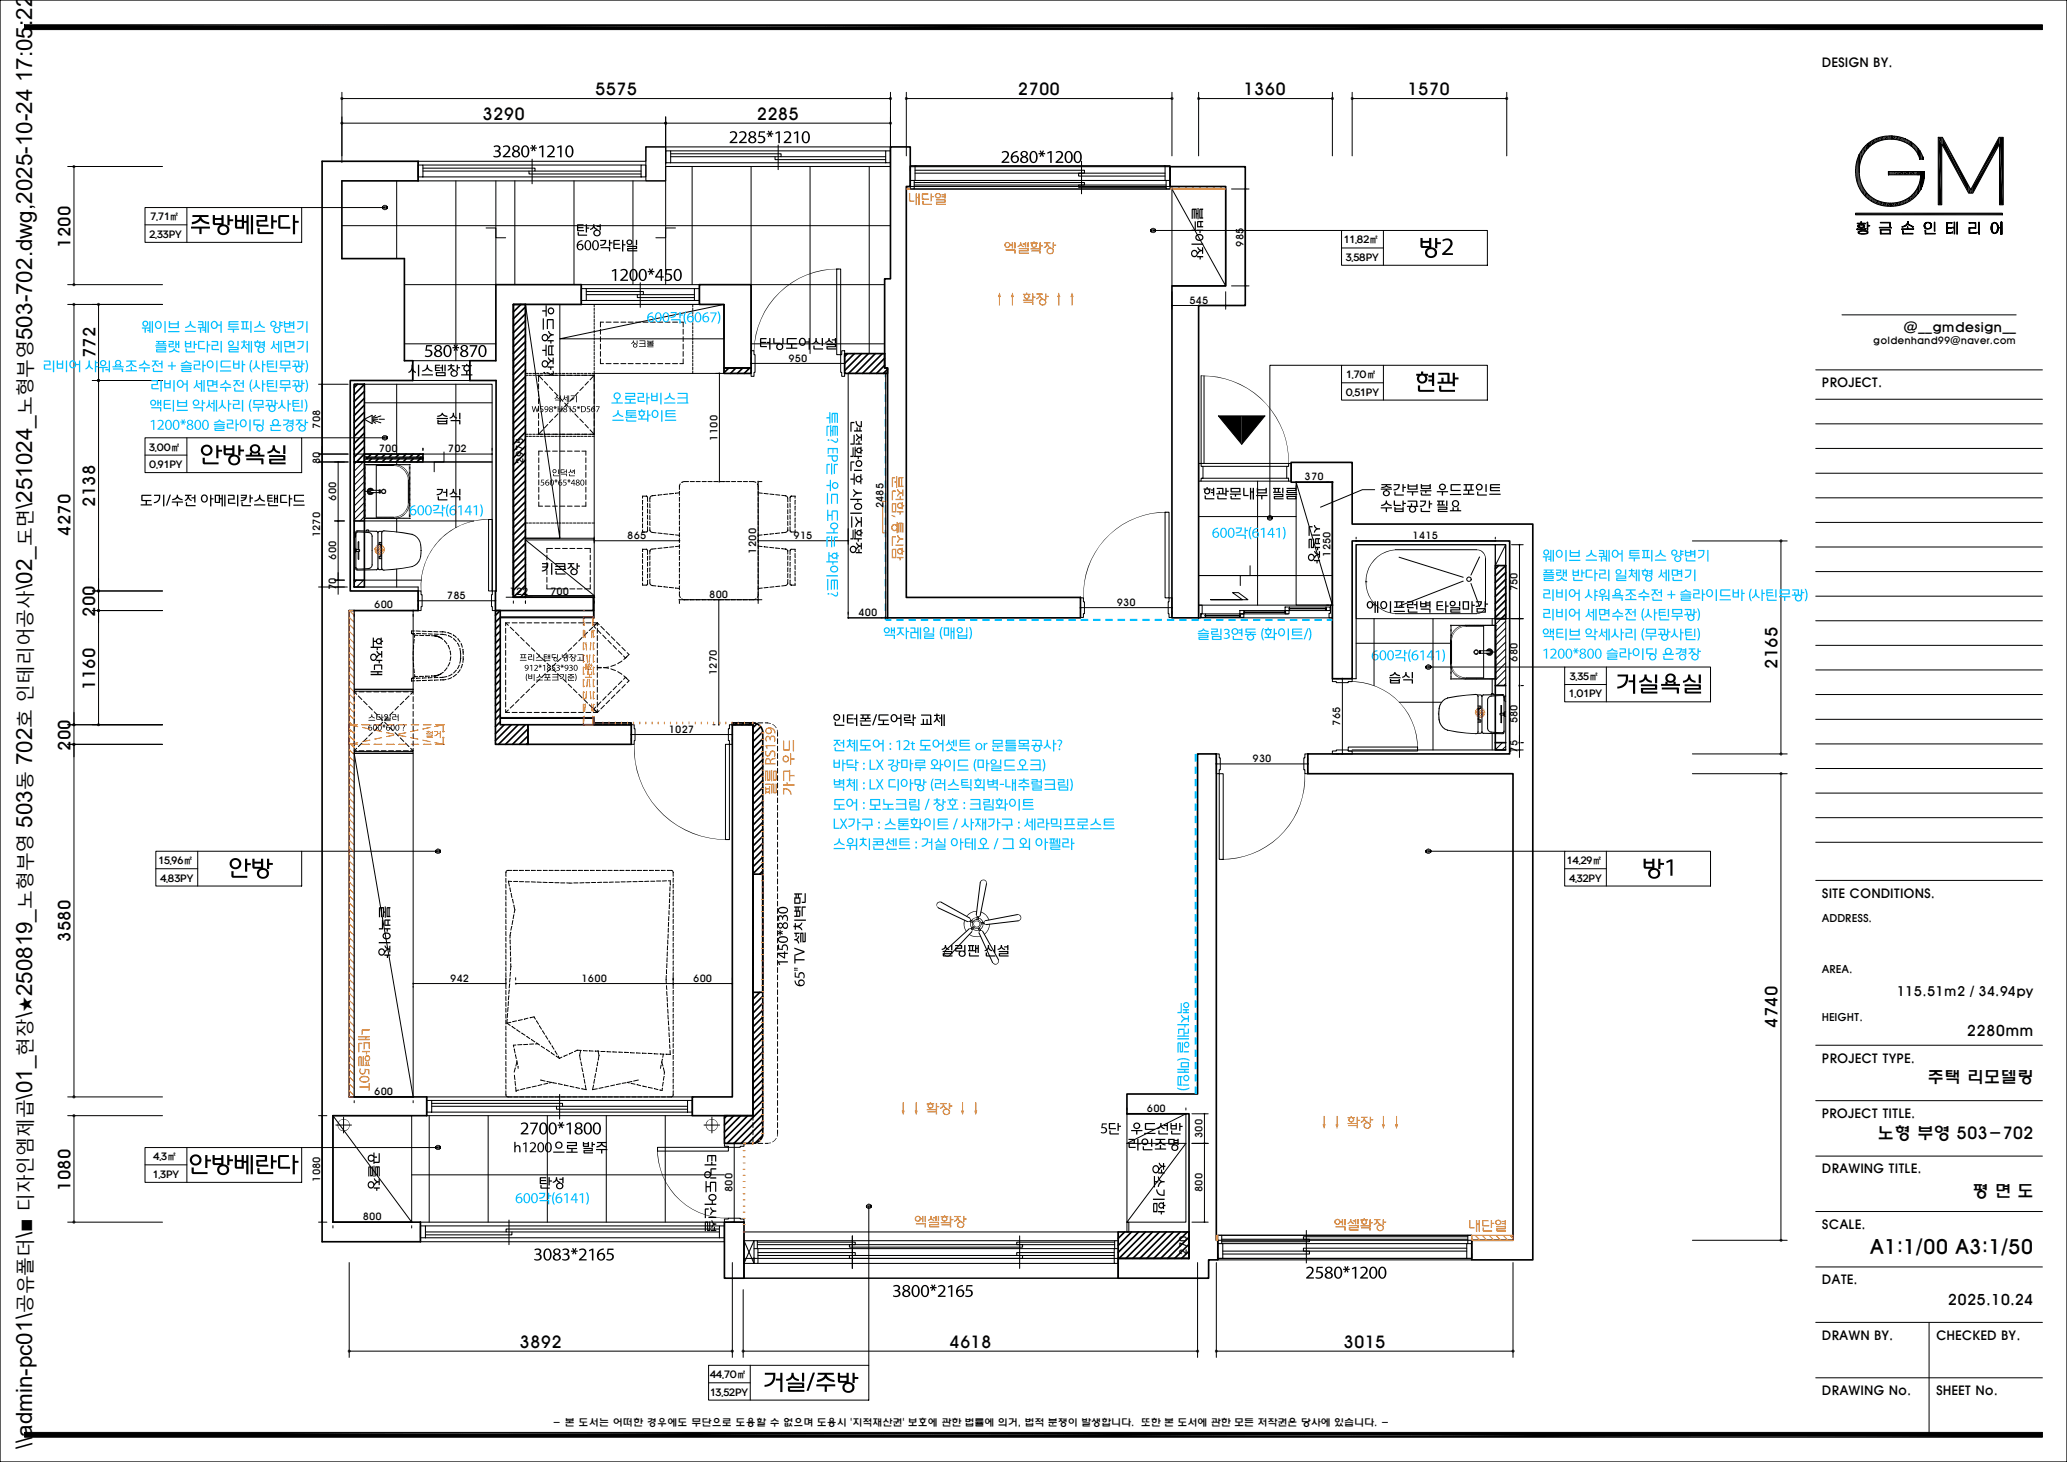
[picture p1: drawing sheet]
<svg xmlns="http://www.w3.org/2000/svg" width="420mm" height="297mm" viewBox="0 0 420 297" stroke-linecap="round" stroke-linejoin="round" font-family="sans-serif">
<defs><g id="words">
<g font-size="4.5">
<text x="6.6" y="69.1" transform="rotate(-90 6.6 69.1)">503-702.dwg,2025-10-24 17:05:22</text>
<text x="6.6" y="103.4" transform="rotate(-90 6.6 103.4)">\251024_</text>
<text x="6.6" y="119.9" transform="rotate(-90 6.6 119.9)">\02_</text>
<text x="6.6" y="155.4" transform="rotate(-90 6.6 155.4)">702</text>
<text x="6.6" y="168.2" transform="rotate(-90 6.6 168.2)">503</text>
<text x="6.6" y="202.4" transform="rotate(-90 6.6 202.4)">250819_</text>
<text x="6.6" y="206.9" transform="rotate(-90 6.6 206.9)">\</text>
<text x="6.6" y="223.4" transform="rotate(-90 6.6 223.4)">\01_</text>
<text x="6.6" y="251.5" transform="rotate(-90 6.6 251.5)">\■</text>
<text x="6.6" y="294.5" transform="rotate(-90 6.6 294.5)">\\admin-pc01\</text>
</g>
<text font-size="4.1" x="379.9" y="254.7">A1:1/00 A3:1/50</text>
<g font-size="3.8">
<text x="6.6" y="84.3" transform="rotate(-90 6.6 84.3)">노형부영</text>
<text x="6.6" y="111" transform="rotate(-90 6.6 111)">도면</text>
<text x="6.6" y="147.8" transform="rotate(-90 6.6 147.8)">호 인테리어공사</text>
<text x="6.6" y="160.5" transform="rotate(-90 6.6 160.5)">동</text>
<text x="6.6" y="184.7" transform="rotate(-90 6.6 184.7)">노형부영</text>
<text x="6.6" y="214.5" transform="rotate(-90 6.6 214.5)">현장 ★</text>
<text x="6.6" y="246.2" transform="rotate(-90 6.6 246.2)">디자인엠제곱</text>
<text x="6.6" y="266.8" transform="rotate(-90 6.6 266.8)">공유폴더</text>
</g>
<g font-size="3.4">
<text x="120.9" y="19.3">5575</text>
<text x="206.8" y="19.3">2700</text>
<text x="252.7" y="19.3">1360</text>
<text x="286" y="19.3">1570</text>
<text x="98" y="24.3">3290</text>
<text x="153.8" y="24.3">2285</text>
<text x="14.4" y="50.3" transform="rotate(-90 14.4 50.3)">1200</text>
<text x="19.4" y="72.8" transform="rotate(-90 19.4 72.8)">772</text>
<text x="19.3" y="103" transform="rotate(-90 19.3 103)">2138</text>
<text x="14.4" y="108.8" transform="rotate(-90 14.4 108.8)">4270</text>
<text x="19.3" y="125.3" transform="rotate(-90 19.3 125.3)">200</text>
<text x="361.2" y="135.8" transform="rotate(-90 361.2 135.8)">2165</text>
<text x="19.3" y="140.1" transform="rotate(-90 19.3 140.1)">1160</text>
<text x="14.4" y="152.5" transform="rotate(-90 14.4 152.5)">200</text>
<text x="14.4" y="191.3" transform="rotate(-90 14.4 191.3)">3580</text>
<text x="361.2" y="208.8" transform="rotate(-90 361.2 208.8)">4740</text>
<text x="391.6" y="220.1">주택 리모델링</text>
<text x="381.5" y="231.4">노형 부영 503-702</text>
<text x="14.4" y="241.9" transform="rotate(-90 14.4 241.9)">1080</text>
<text x="400.7" y="243.2">평 면 도</text>
<text x="105.6" y="273.8">3892</text>
<text x="192.9" y="273.8">4618</text>
<text x="273" y="273.8">3015</text>
</g>
<g font-size="3">
<text x="399.7" y="210.4">2280mm</text>
<text x="395.8" y="265">2025.10.24</text>
</g>
<g font-size="2.7">
<text x="386.8" y="67.4">@__gmdesign__</text>
<text x="385.4" y="202.4">115.51m2 / 34.94py</text>
</g>
<g font-size="2.6">
<text x="370.2" y="13.7">DESIGN BY.</text>
<text x="370.2" y="78.7">PROJECT.</text>
<text x="370.2" y="182.4">SITE CONDITIONS.</text>
<text x="370.2" y="215.9">PROJECT TYPE.</text>
<text x="370.2" y="227.1">PROJECT TITLE.</text>
<text x="370.2" y="238.4">DRAWING TITLE.</text>
<text x="370.2" y="249.6">SCALE.</text>
<text x="370.2" y="260.9">DATE.</text>
<text x="370.2" y="272.2">DRAWN BY.</text>
<text x="393.4" y="272.2">CHECKED BY.</text>
<text x="370.2" y="283.4">DRAWING No.</text>
<text x="393.4" y="283.4">SHEET No.</text>
</g>
<g font-size="2.2">
<text x="370.2" y="187.4">ADDRESS.</text>
<text x="370.2" y="197.7">AREA.</text>
<text x="370.2" y="207.3">HEIGHT.</text>
</g>
<g font-size="2">
<text x="30.6" y="44.8">7.71㎡</text>
<text x="30.4" y="48.3">2.33PY</text>
<text x="252.6" y="50.2" transform="rotate(-90 252.6 50.2)">985</text>
<text x="273" y="49.4">11.82㎡</text>
<text x="273.5" y="53">3.58PY</text>
<text x="241.7" y="61.7">545</text>
<text x="380.6" y="69.8">goldenhand99@naver.com</text>
<text x="160.2" y="73.4">950</text>
<text x="273.6" y="76.8">1.70㎡</text>
<text x="273.4" y="80.4">0.51PY</text>
<text x="65.1" y="87.1" transform="rotate(-90 65.1 87.1)">708</text>
<text x="145.8" y="89.5" transform="rotate(-90 145.8 89.5)">1100</text>
<text x="30.3" y="91.6">3.00㎡</text>
<text x="30.3" y="95.1">0.91PY</text>
<text x="65.1" y="94.3" transform="rotate(-90 65.1 94.3)">80</text>
<text x="77" y="91.8">700</text>
<text x="91" y="91.8">702</text>
<text x="106.3" y="94.2" transform="rotate(-90 106.3 94.2)">2975</text>
<text x="68.3" y="101.8" transform="rotate(-90 68.3 101.8)">600</text>
<text x="265.1" y="97.5">370</text>
<text x="179.5" y="103.3" transform="rotate(-90 179.5 103.3)">2485</text>
<text x="65.1" y="109.2" transform="rotate(-90 65.1 109.2)">1270</text>
<text x="68.3" y="113.8" transform="rotate(-90 68.3 113.8)">600</text>
<text x="127.5" y="109.4">865</text>
<text x="153.6" y="112.5" transform="rotate(-90 153.6 112.5)">1200</text>
<text x="161.2" y="109.4">915</text>
<text x="270.3" y="113.1" transform="rotate(-90 270.3 113.1)">1250</text>
<text x="287" y="109.5">1415</text>
<text x="68.3" y="119.9" transform="rotate(-90 68.3 119.9)">70</text>
<text x="76" y="123.6">600</text>
<text x="90.8" y="121.6">785</text>
<text x="103.5" y="120.9">122</text>
<text x="111.8" y="120.9">700</text>
<text x="144.1" y="121.4">800</text>
<text x="174.4" y="125.1">400</text>
<text x="226.9" y="123.1">930</text>
<text x="308.3" y="120.1" transform="rotate(-90 308.3 120.1)">750</text>
<text x="145.6" y="137.2" transform="rotate(-90 145.6 137.2)">1270</text>
<text x="308.3" y="134.4" transform="rotate(-90 308.3 134.4)">680</text>
<text x="318.8" y="141.7">1.01PY</text>
<text x="319" y="138.2">3.35㎡</text>
<text x="135.9" y="148.8">1027</text>
<text x="272.3" y="147.5" transform="rotate(-90 272.3 147.5)">765</text>
<text x="308.3" y="147" transform="rotate(-90 308.3 147)">580</text>
<text x="254.5" y="154.8">930</text>
<text x="308.4" y="152.9" transform="rotate(-90 308.4 152.9)">75</text>
<text x="32.2" y="175.6">15.96㎡</text>
<text x="32.5" y="179.1">4.83PY</text>
<text x="318.4" y="175.6">14.29㎡</text>
<text x="318.8" y="179.1">4.32PY</text>
<text x="91.5" y="199.5">942</text>
<text x="118.2" y="199.4">1600</text>
<text x="140.8" y="199.4">600</text>
<text x="76" y="222.4">600</text>
<text x="233" y="225.8">600</text>
<text x="244.3" y="231.2" transform="rotate(-90 244.3 231.2)">300</text>
<text x="31" y="239.3">1.3PY</text>
<text x="31.1" y="235.8">4.3㎡</text>
<text x="65.1" y="240.1" transform="rotate(-90 65.1 240.1)">1080</text>
<text x="148.8" y="242.2" transform="rotate(-90 148.8 242.2)">800</text>
<text x="244.3" y="242.2" transform="rotate(-90 244.3 242.2)">800</text>
<text x="73.7" y="247.9">800</text>
<text x="241.2" y="254.9" transform="rotate(-90 241.2 254.9)">270</text>
<text x="144.2" y="280">44.70㎡</text>
<text x="144.3" y="283.5">13.52PY</text>
<text x="112.3" y="289.7">- 본 도서는 어떠한 경우에도 무단으로 도용할 수 없으며 도용시 '지적재산권' 보호에 관한 법률에 의거, 법적 분쟁이 발생합니다. 또한 본 도서에 관한 모든 저작권은 당사에 있습니다. -</text>
</g>
</g></defs>
<g fill="none" stroke="#000" stroke-width=".2">
<path d="M5 5h410v1h-410zM80.6 36.7v15.8M92.6 36.7v36.6M100.8 36.7v21.1h-18.6M104.6 36.7v21.1M116.6 36.7v21.1M128.6 36.7v21.1M135.3 36.7v21.1M140.6 33.8v24M152.6 33.8v38M164.6 33.8v38M176.6 33.8v38"/>
<path d="M377.1 33.7v2.3M377.1 33.3v2.9M377.2 32.8v4M377.3 32.5v4.5M377.6 31.7v6.1M377.7 31.4v6.7M377.8 35v3.3M377.8 31.2v3M377.9 35.8v2.6M378 36.2v2.3M378 31.2v2.2M378.7 30l1.6-1.4 1.6-.7 1.9-.3 1.8 .1 1.8 .6 1.4 .9 1 1.1 .9 1.6a.3 .3 0 0 1 0 .4 .3 .3 0 0 1-.4 0h-.2l-.3-.8-.9-1.3-1.7-1.2-2.1-.7-2.2 .1-2.1 .7-1.6 1.3-.8 1.4-.4 1.1-.2 1.3 .1 2.1 .3 1 .7 1.4 1 1.1 1 .7 1.2 .5 .9 .2 1.4 .1 1.3-.2 1.1-.3 1.1-.6 .9-.8 .6-.9 .6-1.3 .2-1.2a.27 .27 0 0 0 .1-.4 .27 .27 0 0 0-.3-.1h-5.9a.3 .3 0 0 1-.4 0 .3 .3 0 0 1 0-.4 .34 .34 0 0 1 .2-.3 .34 .34 0 0 1 .4 0h6.3a.3 .3 0 0 1 .4 0 .3 .3 0 0 1 0 .5l-.1 1.4-.6 1.7-.9 1.4-1.3 1.1-1.6 .7-1.7 .3h-1.8l-1.7-.5-1.2-.6-1.3-1-.9-1.4-.7-1.7-.2-1.6 .2-2.2 .5-1.4z"/>
<path d="M390.1 36.4v2.2M390.2 36v2.6M390.9 34.8v2.2M393.8 27.9h.9l5.7 10.6 5.8-10.6h.8v13.7h-.7v-12.3l-5.4 9.9h-.9l-5.5-9.9v12.3h-.7zM69.5 45.8h111.4M98.8 46.3h2v2h1.9M137.2 46.3h-1.9v2h-2M152.6 57.8h27.1M377 43.3h29.9v.3h-29.9zM377.4 45.3h.7v-.3h.1v.3h.8v.2h-1.6zM377.6 45.7l.8-.1 .4 .2a.37 .37 0 0 1-.1 .4 .37 .37 0 0 1-.5 .1 .32 .32 0 0 0 .3 .3 .32 .32 0 0 0 .3-.1l.3-.1-.2 .2-1.5 .1v-.2h.2a.32 .32 0 0 0 .3 .1 .32 .32 0 0 0 .2-.3l-.4-.1a.25 .25 0 0 1-.2-.2 .25 .25 0 0 1 .1-.3zM377.6 47l.5-.1h1.2a.33 .33 0 0 1 .2 .5 .33 .33 0 0 1-.5 .1h-1.3a.24 .24 0 0 1-.2-.2 .24 .24 0 0 1 .1-.3z"/>
<path d="M377.7 47.2l.6-.3 .8 .1a.24 .24 0 0 1 .3 .2 .24 .24 0 0 1-.3 .2l-1 .1-.4-.2zM377.7 45.8h.8a.24 .24 0 0 1 .2 .3 .24 .24 0 0 1-.4 .1l-.6-.1zM379.4 45.1h.1v.7h.4v.1h-.4v.9h-.1zM381.8 46.2h2.5v.1h-2.5zM381.8 46.2h2.5M382.1 45.2h2v.8h-.1v-.7h-1.9zM382.1 46.7h2v.8h-2zM382.2 46.7h1.8v.7h-1.8zM386.4 46.5h1.2v-.5v.5h1.2v.1h-2.4zM386.5 46l.8-.3 .3-.7 .2 .1a.38 .38 0 0 0 0 .5 .38 .38 0 0 0 .4 .1l.5 .4-1.1-.5-.6 .4-.4 .1zM386.6 46.9h.1v.5h2v.1h-2.1zM391.2 46.8h.1v.6h1.9v.1h-2z"/>
<path d="M393 45.1h.1v1.8h-.1zM395.5 45.2h1.1v.1h-.4a.33 .33 0 0 0-.5 0 .33 .33 0 0 0-.1 .5 .33 .33 0 0 0 0 .4 .33 .33 0 0 0 .5 0h.4v.2h-.3a.33 .33 0 0 0-.5-.1 .33 .33 0 0 0-.1 .5 .44 .44 0 0 0 .2 .5 .44 .44 0 0 0 .6-.1h.3l-.1 .1-.7 .1a.37 .37 0 0 1-.4-.1 .37 .37 0 0 1 0-.5zM395.6 45.2v2.2M397 45.1h.2v2.4h-.2v-1.2h-.4v-.1h.4zM397.1 45.1v2.4M397.6 45.1h.1v2.5h-.1zM397.7 45.1v2.5M400.1 45.2h.9a.33 .33 0 0 1 .5 .1 .33 .33 0 0 1-.1 .4v.2a.3 .3 0 0 1 0 .5 .3 .3 0 0 1-.4 0h-.4a.37 .37 0 0 0-.4 .1 .37 .37 0 0 0 0 .4 .38 .38 0 0 0 .2 .4 .38 .38 0 0 0 .5 0l.8-.1-.1 .2h-1.1a.3 .3 0 0 1-.4 0 .3 .3 0 0 1 0-.4v-.3a.33 .33 0 0 1 .1-.5 .33 .33 0 0 1 .4 0h.3a.37 .37 0 0 0 .5-.1 .37 .37 0 0 0 0-.5 .38 .38 0 0 0-.3-.3 .38 .38 0 0 0-.4 0h-.6zM402 45.1h.2v2.5h-.2zM402.1 45.1v2.5M404.8 45.4l.5-.2h.2l.3 .2 .1 .4a.37 .37 0 0 0 .2 .5 .37 .37 0 0 0 .4-.1l.1-1.1h.1v2.5h-.1v-.9a.3 .3 0 0 0 0-.4 .3 .3 0 0 0-.4 0h-.2l-.1 .6-.2 .4-.4 .2-.3-.1-.4-.7v-.7zM405 45.4l.5-.1 .3 .5v1l-.4 .5h-.4l-.3-.6v-.7z"/>
<path d="M406.7 45.1v2.5M82.2 69.8h18.6M152.6 69.8h27.1M368.9 75.1h46.1M374.3 64h35.4M368.9 81.1h46.1M368.9 86.1h46.1M368.9 91.1h46.1M368.9 96.1h46.1M368.9 101.1h46.1M368.9 106.1h46.1M368.9 111.1h46.1"/>
<path d="M368.9 116.1h46.1M106.8 121h13.9v.3h-13.9zM368.9 121.1h46.1M368.9 126.1h46.1M368.9 131.1h46.1M368.9 136.1h46.1M368.9 141.1h46.1M368.9 146.1h46.1M368.9 151.1h46.1M368.9 156.1h46.1M31.7 172.9h29.6v7.1h-29.6zM31.7 176.5h8.5"/>
<path d="M40.2 172.9v7.1M61.3 172.9h27.7M368.9 178.9h46.1M368.9 161.1h46.1M368.9 166.1h46.1M368.9 171.1h46.1M368.9 212.3h46.1M368.9 223.6h46.1M368.9 234.9h46.1M368.9 246.1h46.1M368.9 257.4h46.1M368.9 268.6h46.1"/>
<path d="M368.9 279.9h46.1M392 268.6v22.4M5 291h410v1h-410z"/>
<circle cx="391.7" cy="45.9" r=".75"/>
<circle cx="391.7" cy="45.8" r=".62"/>
</g>
<g fill="none" stroke="#000" stroke-width=".34">
<path d="M65.4 32.8h19.6v3.9h-15.5v15.8h12.7v20.8h1.7v4h-12.7v42.8h13.8v3.9h-14v98.8h15.7v3.9h-19.1v21.6h17.8v4h-20zM180.9 29.8h4.1v8.1h-.8v83.5h35.3v4.1h-39.2v-50.7h-.6v-18.2h1.2zM237.7 33.9h15.3v28.2h-9.5v63.4h-5.4v-67.4h10.9v-20.2h-11.3zM100.8 57.8h17.3v4h-13.8v59.5h16.3v2.7h-19.9v-3.9h.1v-42.8h-5.3v-4h5.3zM142.1 57.8h10.5v17h-5.5v-13h-5zM377 43.5h29.9M72.6 78.1l-.6 .6M74 78.1l-2 2.1M74 79.5l-2 2.1M74 80.9l-2 2.1M74 82.3l-2 2.1M74 83.7l-2 2.1"/>
<path d="M74 85.1l-2 2.1M74 86.6l-2 2M74 88l-2 2.1M74 89.4l-2 2.1M74 90.8l-2 2.1M74 92.2l-1.6 1.7M74 93.6l-.2 .3M262.3 93.9h12.4v12.6h36.7v149.4h-12.4v-3.9h8.4v-94.8h-41.7v-4h41v-43.3h-32v28h-4v-39.9h-8.4zM107.3 147.2h21v4h-21zM148.8 147.2h4.2v79.5h-12.3v-3.9h8.1zM243.3 153.2h3.8v98.8h.3v3.9h-1.8v3.8h-18.4v-4h14.4v-29.4h-12.6v-4.1h14.3zM147.2 248.3h4v11.4h-4z"/>
</g>
<g fill="#000">
<path d="M5 5l410 1h-410zM5 5h410v1zM377.1 34.2v1.1zM377.1 34.2v1.8zM378 30.9v1.9l-.1-1.6zM378 30.9v1.9zM378.1 30.8v1.8zM378.1 30.8l.3 1.1-.3 .7zM378.2 37.3l.1 1.8-.1-.2zM378.2 37.3l.1 .3v1.5zM378.3 37.6l.2 1.7-.2-.2zM378.4 30.4v1.5l-.3-1.1z"/>
<path d="M378.4 30.4l.1 1.2-.1 .3zM378.5 30.2v1.4l-.1-1.2zM378.5 30.2l.2 1-.2 .4zM378.3 37.6l.2 .4v1.3zM378.5 38l.3 1.8-.3-.5zM378.7 30v1.2l-.2-1zM378.7 30l.4 .7-.4 .5zM378.5 38l.3 .6v1.2zM378.8 38.6l.1 1.2zM378.9 38.7l.5 1.6-.5-.5zM378.7 30l.4-.4v1.1zM379.1 29.6v1.1z"/>
<path d="M379.1 29.5v1.1zM379.1 29.5l.5 .6-.5 .5zM379.1 29.5l.5-.4v1zM379.6 29.1l.6 .4-.6 .5zM379.6 29.1l.6-.4v.8zM380.2 28.7l.1 .8h-.1zM380.2 28.7l.1-.1v.9zM380.3 28.6l.5 .6-.5 .3zM380.3 28.6l.5-.2v.8zM380.8 28.4l.2 .6-.2 .2zM380.8 28.4l.2-.2v.8zM381 28.2l.4 .6-.4 .2z"/>
<path d="M381 28.2l.4-.1v.7zM381.4 28.1l.4 .6-.4 .1zM381.4 28.1l.4-.2v.8zM381.8 27.9l.3 .6-.3 .2zM381.8 27.9h.3v.6zM382.1 27.9l.6 .5-.6 .1zM382.1 27.9l.6-.2v.7zM382.7 27.7l.2 .7h-.2zM382.7 27.7h.2v.7zM382.9 27.7l.7 .6-.7 .1zM382.9 27.7l.7-.1v.7zM383.6 27.6l.1 .7h-.1z"/>
<path d="M383.6 27.6h.1v.7zM383.7 27.6l.3 .7h-.3zM383.8 34.8v.7zM383.8 34.8l.2 .7h-.2zM383.8 34.8h.2v.7zM384 34.8l.1 .7h-.1zM383.7 27.6h.3v.7zM384 27.6l.1 .7zM384 34.8h.1v.7zM384.1 34.8l.1 .7h-.1zM384.1 27.6l.3 .7h-.3zM384.1 34.8h.1v.7z"/>
<path d="M384.2 34.8l.2 .7h-.2zM384.2 34.8h.2v.7zM384.4 34.8l.2 .7h-.2zM384.1 27.6h.3v.7zM384.4 27.6l.7 .7h-.7zM384.4 34.8h.2v.7zM384.6 34.8l.2 .7h-.2zM384.6 34.8h.2v.7zM384.8 34.8l.3 .7h-.3zM384.4 27.6l.7 .1v.6zM384.8 34.8h.3v.7zM385.1 27.7v.7z"/>
<path d="M385.1 34.8l.1 .7h-.1zM385.1 27.7l.6 .7h-.6zM385.1 34.8h.1v.7zM385.2 34.8l.4 .7h-.4zM385.2 34.8h.4v.7zM385.6 34.8l.1 .7zM385.1 27.7l.6 .1v.6zM385.7 27.8l.2 .7-.2-.1zM385.7 34.8l1.1 .7h-1.1zM385.7 27.8h.2v.7zM385.9 27.8l.4 .8-.4-.1zM385.9 27.8l.4 .1v.7z"/>
<path d="M386.3 27.9l.2 .8-.2-.1zM386.3 27.9l.2 .1v.7zM386.5 28l.3 .8-.3-.1zM385.7 34.8h1.1v.7zM386.8 34.8l1.1 .7h-1.1zM386.5 28l.3 .1v.7zM386.8 28.1l.4 .9-.4-.2zM386.8 28.1l.4 .1v.8zM387.2 28.2l.2 .9-.2-.1zM387.2 28.2l.2 .1v.8zM387.4 28.3l.4 1-.4-.2zM387.4 28.3l.4 .2v.8z"/>
<path d="M387.8 28.5l.1 .9zM386.8 34.8h1.1v.7zM387.9 34.8l.1 .7h-.1zM387.9 28.6l.5 1.1-.5-.3zM387.9 34.8h.1v.7zM388 34.8l.9 .7h-.9zM387.9 28.6l.5 .3v.8zM388.4 28.9l.4 1.2-.4-.4zM388.4 28.9l.4 .3v.9zM388.8 29.2l.1 1-.1-.1zM388.8 29.2l.1 .1v.9zM388 34.8h.9v.7z"/>
<path d="M388.9 29.3l.3 1.2-.3-.3zM388.9 34.8l.3 .7h-.3zM388.9 29.3l.3 .2v1zM388.9 34.8h.3v.7zM389.2 34.8l.1 .7h-.1zM389.2 29.5l.2 1.3-.2-.3zM389.3 38.7v1.1l-.2-.9zM389.3 38.7l.2 .9-.2 .2zM389.2 34.8h.1v.7zM389.3 34.8l.4 .7h-.4zM389.2 29.5l.2 .2v1.1zM389.4 29.7l.1 1.3-.1-.2z"/>
<path d="M389.5 38.4v1.2l-.2-.9zM389.5 38.4l.3 .8-.3 .4zM389.4 29.7l.1 .2v1.1zM389.5 29.9l.3 1.6-.3-.5zM389.3 34.8h.4v.7zM389.7 34.8l.3 .7h-.3zM389.5 29.9l.3 .3v1.3zM389.8 37.8v1.4l-.3-.8zM389.8 30.2l.2 1.8-.2-.5zM389.8 37.8l.2 1.1-.2 .3zM389.8 30.2l.2 .3v1.5zM389.7 34.8h.3v.7z"/>
<path d="M390 30.5v1.7zM390 34.8l.1 .7h-.1zM390 37.1v1.8l-.2-1.1zM390 37.1l.2 1.5-.2 .3zM390.1 30.6v1.7zM390 34.8h.1v.7zM390.1 30.7l.1 1.6zM390.2 34.8l.1 .7zM390.2 30.9l.2 1.4h-.2zM390.2 30.9l.2 .4v1zM390.4 31.3l.3 1h-.3zM390.4 31.3l.3 1z"/>
<path d="M390.7 31.9l.1 .4zM390.8 34.8h.1v1.5zM393.8 27.9h.7v1.4zM394.5 27.9l.2 1.5-.2-.1zM394.5 27.9h.2v1.5zM394.7 27.9l5.3 11.3-5.3-9.8zM394.7 27.9l5.3 9.8v1.5zM400 37.7l.4 1.5h-.4zM400 37.7l.4 .8v.7zM400.4 38.5l.5 .7h-.5zM400.9 37.8v1.4l-.5-.7zM406.2 29.4l-5.3 9.8v-1.4z"/>
<path d="M406.2 27.9v1.5l-5.3 8.4zM406.2 27.9v1.5zM406.2 27.9l.1 1.4zM406.3 27.9l.7 13.7zM377.4 45.3l.7 .2h-.7zM377.4 46.5l.3 .2h-.3zM377.5 45.8v.3zM377.6 45.8v.3zM377.6 47v.4zM377.6 47l.1 .4zM377.4 46.5h.3v.2zM377.7 46.1v.1z"/>
<path d="M377.7 47.2v.3zM377.7 47v.2zM377.7 45.7l.1 .1h-.1zM377.7 46.5l.3 .2h-.3zM377.7 46.1l.1 .1zM377.7 47v.1zM377.7 47.3l.1 .2zM377.7 45.7h.1zM377.8 45.7h.1zM377.8 46.1l.2 .2zM377.7 47l.1 .1zM377.8 47.4l.1 .1z"/>
<path d="M377.8 46.9v.2zM377.8 46.9l.1 .1zM377.9 47.4l.3 .1zM377.9 46.9l.3 .1h-.3zM377.7 46.5h.3v.2zM378 46.5l.1 .2zM378 46.1l.1 .2zM378 45.6l.2 .1zM377.4 45.3h.7v.2zM378.1 46.2l.1 .5zM378.1 45l.1 .5zM378.1 45.3l.1 .2z"/>
<path d="M378.1 46.5l.1 .2zM378.1 46.3l.1 .4zM377.9 46.9h.3v.1zM378 45.6h.2v.1zM378.2 46.9v.1zM378.2 46.2v.5zM378.2 45.6l.2 .1h-.2zM378.2 47.5l.3 .1zM378.2 46.9h.3l-.3 .1zM378.1 45h.1v.3zM378.2 46.2v.1zM378.2 46.5l.1 .1z"/>
<path d="M378.2 46.2l.2 .1zM378.2 45.3l.8 .2h-.8zM378.3 46.5l.3 .1zM378.2 45.6l.2 .1zM378.4 45.6l.1 .2zM378.4 46.1l.2 .1-.2 .1zM378.5 45.6l.1 .2zM378.2 47.5h.3v.1zM378.2 46.9h.3zM378.5 47.5h.4l-.4 .1zM378.5 46.9l.4 .1zM378.4 46.1h.2v.1z"/>
<path d="M378.6 45.7l.1 .1zM378.6 46.1v.1zM378.6 46.5l.2 .1zM378.6 46.1l.1 .1zM378.8 45.9v.2zM378.6 46.5h.2v.1zM378.8 46.5l.1 .1zM378.8 45.8v.3zM378.5 47.5h.4zM378.5 46.9h.4v.1zM378.9 47.5h.1zM378.9 46.9l.1 .1z"/>
<path d="M378.9 46.5l.1 .1h-.1zM379 47.5h.2zM379 46.9l.2 .1zM378.9 46.5l.1-.1v.2zM378.2 45.3h.8v.2zM379 46.4l.1 .2zM379.1 46.4v.2zM379.1 46.4v.1zM379 47.5l.2-.1zM379.2 47.4l.1 .1zM379.2 46.9l.1 .2zM379.2 47.4h.1v.1z"/>
<path d="M379.3 47.4v.1zM379.3 46.9l.1 .2zM379.3 47.4l.1 .1zM379.4 47.3v.2zM379.4 47v.2zM379.4 45.1l.1 1.7h-.1zM378.9 38.7l.5 .5v1.1zM379.4 39.2v1.1zM379.4 47.2v.2zM379.4 47v.4zM379.4 39.3l.5 1.3-.5-.3zM379.4 47l.1 .4z"/>
<path d="M379.4 45.1h.1v.7zM379.5 47v.4zM379.5 45.8l.4 .1h-.4zM379.4 45.1l.1 1.7zM379.5 45.8h.4v.1zM379.4 39.3l.5 .5v.8zM379.9 39.8l.2 1-.2-.2zM379.9 39.8l.2 .1v.9zM380.1 39.9l.4 1.1-.4-.2zM380.1 39.9l.4 .3v.8zM380.5 40.2l.3 1-.3-.2zM380.5 40.2l.3 .2v.8z"/>
<path d="M380.8 40.4l.3 .9-.3-.1zM380.8 40.4l.3 .2v.7zM381.1 40.6l.5 .9-.5-.2zM381.1 40.6l.5 .2v.7zM381.6 40.8l.2 .8-.2-.1zM381.6 40.8l.2 .1v.7zM381.8 40.9l.6 .8-.6-.1zM382.1 46.7l.1 .8h-.1zM382.1 45.2l1.9 .1h-1.9zM382.1 46.7h.1zM382.2 47.4l1.8 .1h-1.8zM382.2 46.7h1.8z"/>
<path d="M382.1 46.7h.1v.7zM381.8 40.9l.6 .2v.6zM382.4 41.1l.2 .7-.2-.1zM382.4 41.1h.2v.7zM382.6 41.1l.7 .8-.7-.1zM382.6 41.1l.7 .1v.7zM383.3 41.2l.1 .7zM383.4 41.2l.8 .7h-.8zM382.1 45.2h1.9v.1zM384 45.2l.1 .8zM384 45.3l.1 .7h-.1zM382.2 47.4h1.8v.1z"/>
<path d="M384 46.7l.1 .8zM384 47.4l.1 .1zM384 45.2h.1v.8zM383.4 41.2l.8 .1v.6zM384.2 41.3l.7 .6h-.7zM384.2 41.3l.7-.1v.7zM384.9 41.2l.1 .7zM385 41.2l.7 .6-.7 .1zM385 41.2l.7-.1v.7zM385.7 41.1l.2 .6-.2 .1zM385.7 41.1h.2v.6zM385.9 41.1l.4 .5-.4 .1z"/>
<path d="M385.9 41.1l.4-.2v.7zM386.3 40.9l.3 .6-.3 .1zM386.4 46.5l1.2 .1h-1.2zM386.5 46l.2 .1h-.2zM386.6 46.9l.1 .6h-.1zM386.3 40.9l.3-.1v.7zM386.6 40.8l.4 .6-.4 .1zM386.5 46h.2v.1zM386.7 46l.1 .1h-.1zM386.6 46.9h.1v.5zM386.7 47.4l2 .1h-2zM386.7 46l.1-.1v.2z"/>
<path d="M386.8 45.9l.3 .1-.3 .1zM386.6 40.8l.4-.2v.8zM387 40.6l.4 .6-.4 .2zM386.8 45.9l.3-.1v.2zM387.1 45.8l.1 .1-.1 .1zM387.1 45.8h.1v.1zM387.2 45.8l.2-.1-.2 .2zM387 40.6l.4-.2v.8zM387.4 40.4l.2 .7-.2 .1zM387.4 45.5v.2l-.2 .1zM387.4 45.5l.1 .2zM387.5 45.5v.2z"/>
<path d="M386.4 46.5h1.2v.1zM387.6 45.3v.3zM387.6 46v.6zM387.6 46.5v.1zM387.6 45.2v.4zM387.4 40.4l.2-.1v.8zM387.6 40.3l.5 .5-.5 .3zM387.6 46v.5zM387.6 45.5l.1 .1zM387.6 46.5l1.2 .1h-1.2zM387.7 45v.4zM387.7 45.5l.1 .2z"/>
<path d="M387.7 45v.3zM387.7 45.1v.2zM387.8 45.6l.1 .2zM387.9 45.6l.1 .2zM388 45.7l.3 .2zM387.6 40.3l.5-.3v.8zM388.1 40v.8zM388.1 40l.1 .8zM388.2 39.9l.5 .5-.5 .4zM388.3 45.8l.2 .2zM388.5 45.9v.2zM388.5 45.9l.1 .2z"/>
<path d="M388.2 39.9l.5-.4v.9zM388.7 39.5v.9zM386.7 47.4h2v.1zM388.7 39.4v.9zM388.7 39.4l.4 .6-.4 .3zM387.6 46.5h1.2v.1zM389.1 38.9v1.1l-.4-.6zM389.1 38.9l.2 .9-.2 .2zM391 45.7v.5zM391 45.5v.7zM391.1 46l.1 .4zM391.1 45.4l.1 .1-.1 .2z"/>
<path d="M391.2 46.8l.1 .7h-.1zM391.2 46.1l.1 .3zM391.1 45.4l.1-.1v.2zM391.2 45.3h.2l-.2 .2zM391.2 46.8h.1v.6zM391.3 47.4l1.9 .1h-1.9zM391.3 46.3l.2 .2zM391.2 45.3l.2-.1v.1zM391.4 45.2l.1 .1h-.1zM391.4 45.2h.1v.1zM391.5 45.2l.1 .1h-.1zM391.5 46.4l.1 .2z"/>
<path d="M391.6 46.4l.2 .1-.2 .1zM391.5 45.2l.1 .1zM391.6 45.2l.2 .1zM391.6 46.4l.2 .1zM391.8 46.4l.1 .1zM391.8 45.2l.1 .1zM391.9 45.2l.2 .2zM391.8 46.4h.1v.1zM391.9 46.4l.1 .1h-.1zM391.9 46.4h.1v.1zM392 46.4h.2l-.2 .1zM392.1 45.3l.2 .3z"/>
<path d="M392 46.4l.2-.2v.2zM392.2 46.2l.1 .1-.1 .1zM392.3 45.4v.3zM392.3 46v.3l-.1-.1zM392.4 45.5v.7zM392.4 45.5v.5zM393 45.1l.1 1.8h-.1zM393 45.1h.1v1.8zM391.3 47.4h1.9v.1zM393.8 27.9l.7 13.7h-.7zM393.8 27.9l.7 1.4v12.3zM395.6 47.3l.2 .1z"/>
<path d="M395.7 46.2v.2zM395.7 45.2l.1 .1zM395.7 46.2l.1 .2zM395.8 47.3l.1 .1zM395.8 45.2l.1 .1zM395.9 46.2l.3 .2h-.3zM395.9 47.3l.3 .1h-.3zM395.9 45.2l.3 .1h-.3zM395.9 47.3h.3v.1zM395.9 46.2h.3v.2zM395.9 45.2h.3v.1zM396.2 45.2v.1z"/>
<path d="M396.2 47.3l.1 .1h-.1zM396.2 46.2l.2 .2h-.2zM396.2 45.2l.3 .1h-.3zM396.2 47.3l.1-.1v.2zM396.3 47.2l.2 .1-.2 .1zM396.2 46.2h.2v.2zM396.4 46.2l.1 .2zM396.2 45.2h.3v.1zM396.5 45.2l.1 .1zM396.3 47.2h.2v.1zM396.5 47.2l.2 .1h-.2zM396.6 46.2l.4 .1h-.4z"/>
<path d="M396.5 47.2h.2v.1zM396.6 46.2h.4v.1zM397 46.3l.2 1.2h-.2zM397 46.2l.2 1.3zM400.1 46.2v1.2zM400.1 45.2v.1zM400.2 46.2v1.2zM400.2 45.2l.1 .1zM400.2 46.2v.2zM400.2 46.2l.1 .2zM400.2 46.2v1.1zM400.3 47.3l.1 .1z"/>
<path d="M400.3 46.2l.1 .2zM400.3 45.2l.4 .1h-.4zM400.4 47.3l.2 .1h-.2zM400.4 46.2l.3 .2h-.3zM400.4 47.3h.2v.1zM400.6 47.3l.1 .1zM400.7 47.3l.2 .1h-.2zM400.3 45.2h.4v.1zM400.4 46.2h.3v.2zM400.7 45.2l.1 .1zM400.7 46.2l.2 .2zM400.8 45.2l.4 .1h-.4z"/>
<path d="M400.9 46.2l.3 .2h-.3zM400.7 47.3h.2v.1zM401 47.3l.1 .1zM401.1 47.3l.3 .1h-.3zM400.8 45.2h.4v.1zM400.9 46.2h.3v.2zM401.2 45.2v.1zM401.2 46.2l.1 .2zM401.3 46.2l.1 .2zM401.3 45.2l.1 .1zM401.4 45.2v1.2zM401.4 46.2v.2z"/>
<path d="M401.4 45.3v1.1zM401.1 47.3l.3-.1v.2zM401.4 47.2l.3 .1-.3 .1zM401.4 47.2h.3v.1zM404.6 45.8l.1 1.2zM404.7 45.7v1.3zM404.7 46.5l.1 .7zM404.7 45.6h.1l-.1 .4zM404.8 46.9v.3zM404.8 45.4v.2h-.1zM404.8 45.4v.2zM404.8 46.9l.1 .4z"/>
<path d="M404.9 45.3v.3zM404.9 45.3l.1 .1-.1 .2zM404.9 47.2l.1 .2zM404.9 45.3h.1v.1zM405 45.3v.1zM405 47.2l.1 .2zM405 45.3l.1-.1v.2zM405.1 45.2l.1 .1-.1 .1zM405.1 47.3l.2 .2zM405.1 45.2l.1 .1zM405.2 45.2l.1 .1zM405.3 47.3l.1 .1-.1 .1z"/>
<path d="M405.3 45.2l.2 .1h-.2zM405.3 47.3l.1 .1zM405.4 47.3l.1 .1zM405.3 45.2l.2 .1zM405.5 45.2l.1 .2zM405.5 47.3h.1l-.1 .1zM405.6 45.3v.2zM405.5 47.3l.1-.1v.1zM405.6 47.2v.1zM405.6 45.3l.1 .3zM405.7 47.1v.2zM405.7 45.4l.1 .4z"/>
<path d="M405.8 47v.2zM405.8 45.5v.6zM405.8 46.7v.4zM405.9 45.6v1.4zM405.9 45.6v1.2zM406.1 46.2v.1zM406.1 46.2l.1 .1zM406.2 46.2l.2 .1zM406.3 29.3l.7 12.3h-.7zM406.4 46.2l.1 .1zM406.3 27.9h.7v13.7zM247.6 84.5h4.7v5.8z"/>
<path d="M252.3 84.5h4.7l-4.7 5.8zM88.6 172.7v.5zM88.6 172.7v.6zM88.6 172.6v.7zM88.6 172.6l.1 .7zM88.6 172.6h.1v.7zM88.7 172.6v.8zM88.7 172.5l.1 .9zM88.8 172.5l.1 .9zM88.9 172.5l.1 .9zM89 172.4l.1 1zM89.1 172.5v.9z"/>
<path d="M89.1 172.5l.1 .9zM89.2 172.5v.9zM89.2 172.5l.1 .8zM89.3 172.6v.7zM89.3 172.6l.1 .7zM89.4 172.6v.7zM89.4 172.6v.6zM5 291l410 1h-410zM5 291h410v1z"/>
<path d="M88.7 172.5a.53 .53 0 0 1 .8 .4l-.1-.2a.46 .46 0 0 0-.6-.2 .46 .46 0 0 0-.2 .6l.3 .3h.3l.3-.5a.54 .54 0 0 1-.8 .5 .54 .54 0 0 1 0-.9z" fill-rule="evenodd"/>
</g>
<path d="M0 0h420v297h-420zM390.4 34.8v3.7M390.7 34.8v3" fill="none" stroke="#000" stroke-width=".25"/>
<g fill="#000" stroke="#000" stroke-width=".2">
<path d="M377.8 31.4v3.6zM377.8 31.4v2.8zM379.6 29.1v1zM379.6 29.1v.9zM383.7 34.8l.1 .7zM383.8 34.8v.7zM384.4 27.6v.7zM388.4 28.9v.8zM389.7 34.8v.7zM389.8 30.2v1.3zM389.8 37.8v1.4zM390 30.6l.1 1.7z"/>
<path d="M390.1 30.6v1.7zM390.1 34.8l.1 .7zM390.2 36v2.6zM390.3 35.7v2.8zM390.3 35.6v2.9zM390.3 35.5v3zM390.5 34.8v3.1zM390.5 34.8l.1 3zM390.7 31.8v.5zM390.7 31.9l.1 .4zM390.8 32.1v.2zM390.8 34.8v2.3z"/>
<path d="M390.8 34.8v2.2zM390.9 34.8v1.5zM390.9 34.8l.1 1.2zM391 34.8v1.2zM391 34.8v.6zM391 34.8v.5zM377.4 46.5v.2zM377.5 45.8l.1 .3zM377.6 45.9l.1 .3zM377.6 45.8v.1zM377.7 45.7v.1zM377.7 46.5v.2z"/>
<path d="M377.7 47.2v.3zM377.7 46.1l.1 .1zM378 46.1v.2zM378 46.5v.2zM378.1 46.5v.2zM378.1 46.2v.1zM378.2 46.2v.5zM378.2 45.6v.1zM378.1 45l.1 .5zM378.2 46.2v.4zM378.2 46.2v.3zM378.6 46.1v.1z"/>
<path d="M378.7 45.7v.1zM378.7 46.1v.1zM378.7 45.7l.1 .2zM378.8 45.8v.3zM378.8 45.8v.2zM379.4 45.1l.1 .8zM382.1 46.7l.1 .8zM384.2 41.3v.6zM386.5 46v.1zM386.6 46.9l.1 .6zM387.4 45.5v.2zM387.6 45.3v.3z"/>
<path d="M387.6 45.2v.4zM387.6 45.2v.3zM387.6 45.1v.3zM387.6 45.1l.1 .3zM387.6 46v.6zM387.6 45.5l.1 .1zM387.7 45.5v.1zM388.6 46l.1 .1zM388.7 46v.1zM390.9 45.8l.1 .3zM391 45.5l.1 .8zM391.1 45.5v.8z"/>
<path d="M391.1 45.9v.4zM391.1 45.5v.4zM391.1 45.4v.3zM391.1 46l.1 .4zM391.2 45.3v.2zM391.3 46.3v.1zM391.2 46.8l.1 .7zM392.1 45.3v.1zM392.2 46.2v.2zM392.3 46v.3zM392.3 45.8v.5zM392.3 45.4v.4z"/>
<path d="M392.3 45.4v.9zM392.3 45.4l.1 .8zM392.4 45.7v.3zM395.5 45.2v2.2zM395.5 45.2l.1 2.2zM395.6 45.2v2.2zM395.6 45.2v.1zM395.6 47.3v.1zM395.6 46.2v.2zM395.6 45.2l.1 .1zM395.6 46.2l.1 .2zM395.6 45.2v2.1z"/>
<path d="M395.6 45.2v1.2zM395.6 45.2v1zM395.8 45.2v.1zM395.8 46.2l.1 .2zM395.9 47.3v.1zM396.2 47.3v.1zM396.4 46.2v.2zM396.5 46.2v.2zM396.5 45.2v.1zM396.6 45.2v.1zM396.7 47.2v.1zM400.1 45.2l.1 .1z"/>
<path d="M400.1 46.2l.1 1.2zM400.2 47.3l.1 .1zM400.2 46.2v1.2zM400.3 47.3v.1zM400.3 46.2v.2zM400.3 45.2v.1zM400.9 47.3l.1 .1zM401.1 47.3v.1zM401.2 45.2l.1 .1zM401.3 46.2v.2zM401.4 45.2v1.2zM401.4 47.2v.2z"/>
<path d="M404.6 46.1v.6zM404.6 45.8v.9zM404.7 45.7v1.3zM404.7 45.6v1.4zM404.7 45.6v.9zM404.7 45.6v.4zM404.7 46.5l.1 .7zM404.8 46.9v.3zM404.8 46.9l.1 .4zM405.8 46.7v.4zM405.8 46.6v.4zM405.8 46.6l.1 .4z"/>
<path d="M405.8 45.6l.1 .5zM405.9 46.1v.9zM405.9 45.8v1zM405.9 45.8l.1 .9zM406 45.8v.9zM406 45.8v.6zM406 46.2v.2zM406.6 46.2v.1zM406.6 45.1v2.5zM406.6 45.1l.1 2.5zM406.6 46.3v1.3zM406.6 46.2v1.4z"/>
<path d="M406.7 45.1v2.5zM88.5 172.8v.2zM88.5 172.8v.3zM88.5 172.8l.1 .4zM89.4 172.7v.5zM89.4 172.7l.1 .4zM89.5 172.8v.3zM89.5 172.8v.2z"/>
</g>
<path d="M85 32.8h46.2v-3h49.7v4h-45.6v2.9h-50.3zM185 33.9h52.7v4h-52.7zM377.5 31.9v5.7M378.1 36.6v2.3M118.1 57.8h24v4h-24zM83.9 73.3h11.6v4h-11.6zM247.6 84.5h9.4l-4.7 5.8zM86.7 222.8h54v3.9h-54zM85.4 248.3h61.8v4h-61.8zM151.2 255.7h76v4h-76zM247.4 252h51.6v3.9h-51.6z" fill="none" stroke="#000" stroke-width=".21"/>
<g fill="#000">
<path d="M100.3 29.7a.72 .72 0 0 1 1-.1 .72 .72 0 0 1 .2 1l-.2 .1a.69 .69 0 0 1 .4 .8 .69 .69 0 0 1-.8 .5h-.2a.31 .31 0 0 1-.4-.4 .63 .63 0 0 0 .8 .2 .63 .63 0 0 0 .3-.7l-.3-.2-.5-.1v-.2h.3a.43 .43 0 0 0 .4-.6 .43 .43 0 0 0-.7-.2l-.2 .1zM102.2 29.8a.87 .87 0 0 1 1.3 0 .87 .87 0 0 1-.3 1.3l-.6 .6h1.1v.3h-1.5v-.3l.5-.5a1.01 1.01 0 0 0 .4-1.4h-.4l-.4 .2zM104.2 29.8a.68 .68 0 0 1 1-.2 .68 .68 0 0 1 .2 1l-.2 .1a.72 .72 0 0 1 .4 1 .72 .72 0 0 1-1.1 .3 .63 .63 0 0 1-.5-.7 .63 .63 0 0 1 .5-.6l-.4-.4zM104.5 31a.46 .46 0 0 0 .1 .8 .46 .46 0 0 0 .7-.5 .46 .46 0 0 0-.7-.4zM104.5 30.2a.42 .42 0 0 0 .8 0 .42 .42 0 0 0-.8 0zM106.2 29.7a.89 .89 0 0 1 1.1 .1 .89 .89 0 0 1 .3 1 .87 .87 0 0 1-.4 1 .87 .87 0 0 1-1.1-.2l-.2-1zM106.5 29.8l-.3 .8a.8 .8 0 0 0 .6 1.1 1.43 1.43 0 0 0 0-1.9zM107.9 29.5l.3-.1 .2 .5 .2-.5 .3 .1-.3 .5 .5-.1v.3h-.5l.3 .4-.3 .2-.2-.5-.2 .5-.3-.2 .3-.4h-.5v-.3l.5 .1zM109.5 29.9l.9-.3v2.4h-.3v-2.1l-.5 .2zM111.2 29.8a.87 .87 0 0 1 1.3 0 .87 .87 0 0 1-.2 1.3l-.7 .6h1.1v.3h-1.5v-.3l.5-.5a1.01 1.01 0 0 0 .4-1.4h-.4l-.4 .2zM113.2 29.9l.9-.3v2.4h-.3v-2.1l-.5 .2zM115.2 29.7a.89 .89 0 0 1 1 .1 .89 .89 0 0 1 .3 1 .87 .87 0 0 1-.3 1 .87 .87 0 0 1-1.1-.2l-.2-1zM115.5 29.8l-.3 .8a.8 .8 0 0 0 .6 1.1 1.43 1.43 0 0 0 0-1.9z"/>
<path d="M148.3 26.9a.87 .87 0 0 1 1.3 0 .87 .87 0 0 1-.2 1.3l-.7 .6h1.1v.3h-1.5v-.3l.5-.4a1.01 1.01 0 0 0 .4-1.4l-.4-.1-.4 .2zM150.2 26.9a.87 .87 0 0 1 1.3 0 .87 .87 0 0 1-.2 1.3l-.7 .6h1.1v.3h-1.5v-.3l.5-.4a1.01 1.01 0 0 0 .4-1.4l-.4-.1-.4 .2zM152.3 26.9a.68 .68 0 0 1 .9-.2 .68 .68 0 0 1 .2 1l-.2 .1a.72 .72 0 0 1 .4 1 .72 .72 0 0 1-1.1 .3 .63 .63 0 0 1-.5-.6 .63 .63 0 0 1 .5-.7l-.4-.4zM152.5 28.1a.46 .46 0 0 0 .1 .8 .46 .46 0 0 0 .7-.5 .46 .46 0 0 0-.7-.4zM152.5 27.3a.42 .42 0 0 0 .8 0 .42 .42 0 0 0-.8 0zM154.2 26.7h1.2v.2h-.9l-.1 .7a.83 .83 0 0 1 1.1 .8 .83 .83 0 0 1-1.3 .7l-.3-.1 .1-.3 .1 .1a.62 .62 0 0 0 .9 0 .62 .62 0 0 0 0-.9 .62 .62 0 0 0-.8 0h-.1zM156 26.7l.2-.2 .2 .5 .3-.5 .2 .2-.3 .4h.5v.2h-.5l.3 .4-.2 .2-.3-.5-.2 .5-.2-.2 .2-.4h-.4v-.2h.4zM157.5 27l1-.3v2.4h-.4v-2.1l-.5 .2zM159.3 26.9a.87 .87 0 0 1 1.3 0 .87 .87 0 0 1-.3 1.3l-.6 .6h1.1v.3h-1.6v-.3l.6-.4a1.01 1.01 0 0 0 .4-1.4l-.4-.1-.4 .2zM161.3 27l.9-.3v2.4h-.3v-2.1l-.6 .2zM163.2 26.8a.89 .89 0 0 1 1.1 .1 .89 .89 0 0 1 .3 1 .87 .87 0 0 1-.4 1 .87 .87 0 0 1-1.1-.1l-.2-1.1zM163.5 27l-.3 .7a.8 .8 0 0 0 .7 1.1 1.43 1.43 0 0 0 0-1.9z"/>
<path d="M203.5 30.9a.87 .87 0 0 1 1.4 0 .87 .87 0 0 1-.3 1.3l-.7 .6h1.2v.3h-1.6v-.2l.5-.5a1.01 1.01 0 0 0 .5-1.4l-.5-.1-.4 .2zM205.7 31.1l.8-.4h.3v.2a1.02 1.02 0 0 0-1.1 .9 .82 .82 0 0 1 1.2 .2 .82 .82 0 0 1-.4 1.2 .82 .82 0 0 1-1.1-.7 1.53 1.53 0 0 1 .3-1.4zM205.7 32.4a.54 .54 0 0 0 1 0 .54 .54 0 0 0-1 0zM207.5 30.9a.68 .68 0 0 1 1-.2 .68 .68 0 0 1 .1 1l-.2 .1a.72 .72 0 0 1 .4 1 .72 .72 0 0 1-1 .3 .63 .63 0 0 1-.5-.6 .63 .63 0 0 1 .5-.7l-.4-.3zM207.7 32.1a.46 .46 0 0 0 .2 .8 .46 .46 0 0 0 .6-.4 .46 .46 0 0 0-.6-.5zM207.7 31.3a.45 .45 0 0 0 .9 0 .45 .45 0 0 0-.9 0zM209.5 30.9a.89 .89 0 0 1 1 0 .89 .89 0 0 1 .3 1 .87 .87 0 0 1-.3 1 .87 .87 0 0 1-1.1-.1l-.2-1.1zM209.8 31l-.3 .7a.8 .8 0 0 0 .6 1.2 1.43 1.43 0 0 0 0-2zM211.2 30.7l.3-.2 .2 .5 .2-.5 .2 .2-.2 .4h.5v.3l-.5-.1 .2 .5-.2 .1-.2-.5-.3 .5-.2-.1 .3-.5-.5 .1v-.3h.5zM212.8 31l.9-.3v2.4h-.3v-2.1l-.6 .3zM214.5 30.9a.87 .87 0 0 1 1.3 0 .87 .87 0 0 1-.2 1.3l-.7 .6h1.1v.3h-1.5v-.2l.5-.5a1.01 1.01 0 0 0 .4-1.4l-.4-.1-.4 .2zM216.6 30.9a.89 .89 0 0 1 1.1 0 .89 .89 0 0 1 .3 1 .87 .87 0 0 1-.4 1 .87 .87 0 0 1-1.1-.1l-.2-1.1zM216.9 31l-.3 .7a.8 .8 0 0 0 .7 1.2 1.43 1.43 0 0 0 0-2zM218.5 30.9a.89 .89 0 0 1 1 0 .89 .89 0 0 1 .3 1 .87 .87 0 0 1-.4 1 .87 .87 0 0 1-1-.1l-.3-1.1zM218.7 31l-.2 .7a.8 .8 0 0 0 .6 1.2 1.43 1.43 0 0 0 0-2z"/>
<path d="M124.3 55l.9-.3v2.4h-.3v-2.1l-.5 .2zM126.1 54.9a.87 .87 0 0 1 1.3 0 .87 .87 0 0 1-.3 1.3l-.6 .6h1.1v.3h-1.6v-.3l.6-.5a1.01 1.01 0 0 0 .4-1.4h-.4l-.5 .2zM128.2 54.8a.89 .89 0 0 1 1.1 .1 .89 .89 0 0 1 .3 1 .87 .87 0 0 1-.4 1 .87 .87 0 0 1-1.1-.2l-.2-1zM128.5 55l-.3 .7a.8 .8 0 0 0 .7 1.1 1.43 1.43 0 0 0 0-1.9zM130.1 54.8a.89 .89 0 0 1 1 .1 .89 .89 0 0 1 .3 1 .87 .87 0 0 1-.3 1 .87 .87 0 0 1-1.1-.2l-.2-1zM130.4 55l-.3 .7a.8 .8 0 0 0 .6 1.1 1.43 1.43 0 0 0 0-1.9zM131.8 54.6l.3-.1 .2 .5 .2-.5 .2 .1-.2 .5 .5-.1v.3h-.5l.2 .4-.2 .2-.2-.5-.3 .5-.2-.2 .3-.4h-.5v-.3l.5 .1zM134.1 54.7h.4v1.4h.4v.3h-.4v.7h-.3v-.7h-1.1v-.2zM134.2 55l-.7 1.1h.7zM135.3 54.7h1.2v.2h-1l-.1 .7a.83 .83 0 0 1 1.2 .8 .83 .83 0 0 1-1.3 .7l-.3-.2 .1-.2 .1 .1a.62 .62 0 0 0 .9 0 .62 .62 0 0 0 0-.9 .62 .62 0 0 0-.9-.1l-.1 .1zM137.2 54.8a.89 .89 0 0 1 1 .1 .89 .89 0 0 1 .3 1 .87 .87 0 0 1-.3 1 .87 .87 0 0 1-1.1-.2l-.2-1zM137.5 55l-.3 .7a.8 .8 0 0 0 .6 1.1 1.43 1.43 0 0 0 0-1.9z"/>
<path d="M86.6 70.1h1.2v.3h-1l-.1 .6a.83 .83 0 0 1 1.2 .9 .83 .83 0 0 1-1.3 .6l-.3-.1 .1-.2h.1a.62 .62 0 0 0 .8 0 .62 .62 0 0 0 .1-.8 .62 .62 0 0 0-.9-.1h-.1zM88.4 70.3a.68 .68 0 0 1 1-.2 .68 .68 0 0 1 .1 1l-.2 .1a.72 .72 0 0 1 .5 1 .72 .72 0 0 1-1.1 .3 .63 .63 0 0 1-.5-.6 .63 .63 0 0 1 .5-.6l-.4-.4zM88.7 71.6a.46 .46 0 0 0 .1 .7 .46 .46 0 0 0 .6-.4 .46 .46 0 0 0-.6-.4zM88.6 70.7a.45 .45 0 0 0 .9 0 .45 .45 0 0 0-.9 0zM90.4 70.3a.89 .89 0 0 1 1.1 0 .89 .89 0 0 1 .3 1 .87 .87 0 0 1-.4 1.1 .87 .87 0 0 1-1.1-.2l-.2-1.1zM90.7 70.4l-.3 .7a.8 .8 0 0 0 .7 1.2 1.43 1.43 0 0 0 0-2zM92.1 70.1l.3-.1 .2 .4 .2-.4 .3 .1-.3 .4h.5v.3l-.5-.1 .3 .5-.3 .1-.2-.5-.2 .5-.3-.1 .3-.5-.5 .1v-.3h.5zM93.7 70.3a.68 .68 0 0 1 1-.2 .68 .68 0 0 1 .1 1l-.2 .1a.72 .72 0 0 1 .5 1 .72 .72 0 0 1-1.1 .3 .63 .63 0 0 1-.5-.6 .63 .63 0 0 1 .5-.6l-.4-.4zM94 71.6a.46 .46 0 0 0 .1 .7 .46 .46 0 0 0 .6-.4 .46 .46 0 0 0-.6-.4zM93.9 70.7a.45 .45 0 0 0 .9 0 .45 .45 0 0 0-.9 0zM95.4 70.1h1.6l-1 2.4h-.4l1.1-2.1h-1.3zM97.5 70.3a.89 .89 0 0 1 1.1 0 .89 .89 0 0 1 .3 1 .87 .87 0 0 1-.4 1.1 .87 .87 0 0 1-1.1-.2l-.2-1.1zM97.8 70.4l-.3 .7a.8 .8 0 0 0 .7 1.2 1.43 1.43 0 0 0 0-2z"/>
<path d="M46.7 175.5a1.17 1.17 0 0 1 2.3 0 1.17 1.17 0 0 1-2.3 0zM47.1 175.5a.75 .75 0 0 0 1.5 0 .75 .75 0 0 0-1.5 0zM47 177h.5v.9h2.8v.4h-3.1l-.2-.2zM49.8 174.5h.4v.9h.8v.4h-.8v1.3h-.4zM51.3 174.5h.4v.5h1.3v-.5h.5v1.8a1.13 1.13 0 0 1 1.1 1.4 1.13 1.13 0 0 1-1.6 .8 1.06 1.06 0 0 1-.8-1 1.06 1.06 0 0 1 .6-1h-1.2l-.2-.1zM52.7 177.5a.75 .75 0 0 0 1.5 0 .75 .75 0 0 0-1.5 0zM51.7 175.4v.7h1.3v-.7zM54.3 174.5h.4v.8h.7v.4h-.7v.8h-.4z"/>
<path d="M105.8 228.3a.87 .87 0 0 1 1.4 0 .87 .87 0 0 1-.3 1.3l-.7 .6h1.2v.3h-1.6v-.3l.5-.5a1.01 1.01 0 0 0 .5-1.4h-.5l-.4 .2zM107.7 228.1h1.6l-1 2.4h-.4l1.1-2.2h-1.3zM109.9 228.2a.89 .89 0 0 1 1 .1 .89 .89 0 0 1 .3 1 .87 .87 0 0 1-.3 1 .87 .87 0 0 1-1.1-.2l-.2-1zM110.2 228.3l-.3 .8a.8 .8 0 0 0 .6 1.1 1.43 1.43 0 0 0 0-1.9zM111.8 228.2a.89 .89 0 0 1 1 .1 .89 .89 0 0 1 .3 1 .87 .87 0 0 1-.3 1 .87 .87 0 0 1-1.1-.2l-.2-1zM112.1 228.3l-.3 .8a.8 .8 0 0 0 .6 1.1 1.43 1.43 0 0 0 0-1.9zM113.5 228l.3-.1 .2 .5 .2-.5 .2 .1-.2 .5 .5-.1v.3h-.5l.2 .4-.2 .2-.2-.5-.3 .5-.2-.2 .3-.4h-.5v-.3l.5 .1zM115.1 228.4l.9-.3v2.4h-.3v-2.1l-.6 .2zM117 228.3a.68 .68 0 0 1 .9-.2 .68 .68 0 0 1 .2 1l-.2 .1a.72 .72 0 0 1 .4 1 .72 .72 0 0 1-1 .3 .63 .63 0 0 1-.6-.7 .63 .63 0 0 1 .5-.6l-.4-.4zM117.2 229.5a.46 .46 0 0 0 .2 .8 .46 .46 0 0 0 .6-.5 .46 .46 0 0 0-.6-.4zM117.2 228.7a.42 .42 0 0 0 .8 0 .42 .42 0 0 0-.8 0zM118.9 228.2a.89 .89 0 0 1 1.1 .1 .89 .89 0 0 1 .3 1 .87 .87 0 0 1-.4 1 .87 .87 0 0 1-1.1-.2l-.2-1zM119.2 228.3l-.3 .8a.8 .8 0 0 0 .7 1.1 1.43 1.43 0 0 0 0-1.9zM120.8 228.2a.89 .89 0 0 1 1 .1 .89 .89 0 0 1 .3 1 .87 .87 0 0 1-.4 1 .87 .87 0 0 1-1-.2l-.3-1zM121 228.3l-.2 .8a.8 .8 0 0 0 .6 1.1 1.43 1.43 0 0 0 0-1.9z"/>
<path d="M108.6 253.8a.72 .72 0 0 1 1-.1 .72 .72 0 0 1 .2 1l-.2 .1a.69 .69 0 0 1 .4 .8 .69 .69 0 0 1-.8 .5h-.2a.31 .31 0 0 1-.4-.4 .63 .63 0 0 0 .7 .2 .63 .63 0 0 0 .4-.7l-.3-.2-.5-.1v-.2h.3a.43 .43 0 0 0 .4-.6 .43 .43 0 0 0-.7-.2l-.2 .2zM110.7 253.8a.89 .89 0 0 1 1.1 .1 .89 .89 0 0 1 .3 1 .87 .87 0 0 1-.4 1 .87 .87 0 0 1-1.1-.2l-.2-1zM111 254l-.3 .7a.8 .8 0 0 0 .7 1.1 1.43 1.43 0 0 0 0-1.9zM112.5 253.9a.68 .68 0 0 1 1-.2 .68 .68 0 0 1 .1 1l-.1 .1a.72 .72 0 0 1 .4 1 .72 .72 0 0 1-1.1 .3 .63 .63 0 0 1-.5-.7 .63 .63 0 0 1 .5-.6l-.4-.4zM112.8 255.1a.46 .46 0 0 0 .1 .8 .46 .46 0 0 0 .7-.5 .46 .46 0 0 0-.7-.4zM112.8 254.3a.42 .42 0 0 0 .8 0 .42 .42 0 0 0-.8 0zM114.3 253.8a.72 .72 0 0 1 1-.1 .72 .72 0 0 1 .1 1l-.2 .1a.69 .69 0 0 1 .5 .8 .69 .69 0 0 1-.9 .5h-.1a.31 .31 0 0 1-.4-.4 .63 .63 0 0 0 .7 .2 .63 .63 0 0 0 .4-.7l-.3-.2-.5-.1v-.2h.3a.43 .43 0 0 0 .4-.6 .43 .43 0 0 0-.7-.2l-.2 .2zM116.2 253.7l.3-.2 .2 .5 .2-.5 .3 .2-.3 .4 .5-.1v.3h-.5l.3 .4-.3 .2-.2-.5-.2 .5-.3-.2 .3-.4h-.5v-.3l.5 .1zM117.6 253.9a.87 .87 0 0 1 1.4 0 .87 .87 0 0 1-.3 1.3l-.6 .6h1.1v.3h-1.6v-.3l.6-.4a1.01 1.01 0 0 0 .4-1.5h-.4l-.5 .2zM119.7 254l.9-.3v2.4h-.3v-2.1l-.6 .2zM121.6 254.1l.9-.5h.2v.3a1.02 1.02 0 0 0-1.1 .9 .82 .82 0 0 1 1.3 .2 .82 .82 0 0 1-.5 1.2 .82 .82 0 0 1-1.1-.7 1.53 1.53 0 0 1 .3-1.4zM121.6 255.3a.55 .55 0 0 0 1.1 0 .55 .55 0 0 0-1.1 0zM123.5 253.7h1.2v.2h-1l-.1 .7a.83 .83 0 0 1 1.1 .8 .83 .83 0 0 1-1.2 .7l-.3-.1v-.3l.2 .1a.62 .62 0 0 0 .8 0 .62 .62 0 0 0 0-.9 .62 .62 0 0 0-.8-.1l-.1 .1z"/>
<path d="M265.4 257.5a.87 .87 0 0 1 1.4 .1 .87 .87 0 0 1-.3 1.3l-.7 .6h1.2v.3h-1.6v-.3l.5-.5a1.01 1.01 0 0 0 .5-1.4h-.5l-.4 .2zM267.6 257.4h1.2v.2h-1l-.1 .7a.83 .83 0 0 1 1.1 .8 .83 .83 0 0 1-1.2 .7l-.3-.2v-.2l.2 .1a.62 .62 0 0 0 .8 0 .62 .62 0 0 0 0-.9 .62 .62 0 0 0-.8-.1l-.1 .1zM269.4 257.6a.68 .68 0 0 1 1-.2 .68 .68 0 0 1 .1 1l-.2 .1a.72 .72 0 0 1 .4 1 .72 .72 0 0 1-1 .3 .63 .63 0 0 1-.6-.7 .63 .63 0 0 1 .6-.6l-.4-.4zM269.6 258.8a.46 .46 0 0 0 .2 .7 .46 .46 0 0 0 .6-.4 .46 .46 0 0 0-.6-.4zM269.6 258a.42 .42 0 0 0 .8 0 .42 .42 0 0 0-.8 0zM271.4 257.5a.89 .89 0 0 1 1 .1 .89 .89 0 0 1 .3 1 .87 .87 0 0 1-.3 1 .87 .87 0 0 1-1.1-.2l-.2-1zM271.7 257.6l-.3 .8a.8 .8 0 0 0 .6 1.1 1.43 1.43 0 0 0 0-1.9zM273.1 257.3l.3-.1 .2 .5 .2-.5 .2 .1-.2 .5 .5-.1v.3h-.5l.2 .4-.2 .1-.2-.4-.3 .4-.2-.1 .3-.4h-.5v-.3l.5 .1zM274.7 257.7l.9-.3v2.4h-.3v-2.1l-.6 .2zM276.4 257.5a.87 .87 0 0 1 1.3 .1 .87 .87 0 0 1-.2 1.3l-.7 .6h1.1v.3h-1.5v-.3l.5-.5a1.01 1.01 0 0 0 .4-1.4h-.4l-.4 .2zM278.5 257.5a.89 .89 0 0 1 1.1 .1 .89 .89 0 0 1 .3 1 .87 .87 0 0 1-.4 1 .87 .87 0 0 1-1.1-.2l-.2-1zM278.8 257.6l-.3 .8a.8 .8 0 0 0 .7 1.1 1.43 1.43 0 0 0 0-1.9zM280.4 257.5a.89 .89 0 0 1 1 .1 .89 .89 0 0 1 .3 1 .87 .87 0 0 1-.4 1 .87 .87 0 0 1-1.1-.2l-.2-1zM280.6 257.6l-.2 .8a.8 .8 0 0 0 .6 1.1 1.43 1.43 0 0 0 0-1.9z"/>
<path d="M181.5 261.2a.72 .72 0 0 1 1-.1 .72 .72 0 0 1 .2 1l-.2 .1a.69 .69 0 0 1 .4 .8 .69 .69 0 0 1-.8 .5h-.2a.31 .31 0 0 1-.4-.4 .63 .63 0 0 0 .7 .2 .63 .63 0 0 0 .4-.7l-.3-.2-.5-.1v-.2h.3a.43 .43 0 0 0 .4-.6 .43 .43 0 0 0-.7-.2l-.2 .2zM183.5 261.3a.68 .68 0 0 1 1-.2 .68 .68 0 0 1 .1 1l-.1 .1a.72 .72 0 0 1 .4 1 .72 .72 0 0 1-1.1 .3 .63 .63 0 0 1-.5-.6 .63 .63 0 0 1 .5-.7l-.4-.4zM183.8 262.5a.46 .46 0 0 0 .1 .8 .46 .46 0 0 0 .7-.5 .46 .46 0 0 0-.7-.4zM183.8 261.7a.42 .42 0 0 0 .8 0 .42 .42 0 0 0-.8 0zM185.5 261.2a.89 .89 0 0 1 1.1 .1 .89 .89 0 0 1 .3 1 .87 .87 0 0 1-.4 1 .87 .87 0 0 1-1.1-.1l-.2-1.1zM185.8 261.4l-.3 .7a.8 .8 0 0 0 .7 1.1 1.43 1.43 0 0 0 0-1.9zM187.4 261.2a.89 .89 0 0 1 1.1 .1 .89 .89 0 0 1 .3 1 .87 .87 0 0 1-.4 1 .87 .87 0 0 1-1.1-.1l-.2-1.1zM187.7 261.4l-.3 .7a.8 .8 0 0 0 .7 1.1 1.43 1.43 0 0 0 0-1.9zM189.2 261.1l.2-.2 .2 .5 .3-.5 .2 .2-.3 .4h.5v.2h-.5l.3 .4-.3 .2-.2-.5-.2 .5-.2-.2 .2-.4h-.4v-.2h.4zM190.6 261.3a.87 .87 0 0 1 1.3 0 .87 .87 0 0 1-.2 1.3l-.7 .6h1.1v.3h-1.5v-.3l.5-.4a1.01 1.01 0 0 0 .4-1.4l-.4-.1-.4 .2zM192.6 261.4l.9-.3v2.4h-.3v-2.1l-.5 .2zM194.6 261.5l.8-.4 .2-.1v.3a1.02 1.02 0 0 0-1 .9 .82 .82 0 0 1 1.2 .2 .82 .82 0 0 1-.4 1.2 .82 .82 0 0 1-1.1-.7 1.53 1.53 0 0 1 .3-1.4zM194.6 262.7a.54 .54 0 0 0 1 0 .54 .54 0 0 0-1 0zM196.4 261.1h1.2v.2h-1l-.1 .7a.83 .83 0 0 1 1.2 .8 .83 .83 0 0 1-1.3 .7l-.3-.1 .1-.3 .1 .1a.62 .62 0 0 0 .8 0 .62 .62 0 0 0 .1-.9 .62 .62 0 0 0-.9-.1l-.1 .1z"/>
</g>
<g fill="none" stroke="#ff7f00" stroke-width=".2">
<path d="M184.2 37.9l.5 .5M238 37.9l.5 .5M239.4 37.9l.5 .5M240.8 37.9l.5 .5M242.2 37.9l.5 .5M243.6 37.9l.5 .5M245 37.9l.5 .5M246.4 37.9l.5 .5M247.9 37.9l.5 .5M299.8 144.9h.1M299.8 144.8v.1M299.9 144.4h-.1"/>
<path d="M300 144.1h.1M300 144.7h.1M300 145.1h.1M300.1 144.1v.1M300.1 144.6v.1M300.1 145.1v.1M300.3 143.9h.1M300.3 144.4h.1M300.3 144.9h.1M300.3 145.4h.1M300.3 143.8v.1M300.3 144.3v.1"/>
<path d="M300.3 144.8v.1M300.3 145.3v.2M300.5 144.1h.2M300.5 144.7h.2M300.5 145.1h.2M300.5 145.6h.2M300.6 144.1v.1M300.6 144.6v.1M300.6 145.1v.1M300.6 145.6v.1M300.7 143.9h.2M300.7 144.4h.2"/>
<path d="M300.7 144.9h.2M300.7 145.4h.2M300.8 143.8v.1M300.8 144.3v.1M300.8 144.8v.1M300.8 145.3v.2M301 144.1h.1M301 144.7h.1M301 145.1h.1M301 145.6h.1M301.1 144.1v.1M301.1 144.6v.1"/>
<path d="M301.1 145.1v.1M301.1 145.6v.1M301.2 144.4h.2M301.2 144.9h.2M301.2 145.4h.2M301.3 144.3v.1M301.3 144.8v.1M301.3 145.3v.2M301.5 144.7h.1M301.5 145.1h.1M301.6 144.6v.1M301.6 145.1v.1"/>
</g>
<g fill="none" stroke="#f00" stroke-width=".2">
<path d="M118.5 124h.1M118.5 125.6h.1M118.5 126.9h.1M118.5 128.1h.1M118.5 129.4h.1M118.5 130.6h.1M118.5 131.9h.1M118.5 133.1h.1M118.5 134.4h.1M118.5 135.6h.1M118.5 136.9h.1M118.5 138.1h.1"/>
<path d="M118.5 139.4h.1M120.6 124h.1M120.6 125.6h.1M120.6 126.9h.1M120.6 128.1h.1M120.6 129.4h.1M120.6 130.6h.1M120.6 131.9h.1M120.6 133.1h.1M120.6 134.4h.1M120.6 135.6h.1M120.6 136.9h.1"/>
<path d="M120.6 138.1h.1M120.6 139.4h.1M71 147.2h.1M71 148.6h.1M71 149.9h.1M71 151.2h.1M72.4 147.2h.1M72.4 151.2h.1M73.6 147.2h.1M73.6 151.2h.1M74.9 147.2h.1M74.9 151.2h.1"/>
<path d="M76.1 147.2h.1M76.1 151.2h.1M77.4 147.2h.1M77.4 151.2h.1M78.6 147.2h.1M78.6 151.2h.1M79.9 147.2h.1M79.9 151.2h.1M81.1 147.2h.1M81.1 151.2h.1M82.4 147.2h.1M82.4 151.2h.1"/>
<path d="M83.7 147.2h.1M83.7 151.2h.1M84.9 147.2h.1M84.9 151.2h.1M86.1 147.2h.1M86.1 151.2h.1M87.4 147.2h.1M87.4 151.2h.1M88.6 147.2h.1M88.6 151.2h.1M90 147.2h.1M90 151.2h.1"/>
<path d="M90 149.9h.1M90 148.6h.1M118.5 140.6h.1M118.5 141.9h.1M118.5 143.1h.1M118.5 144.4h.1M118.5 145.6h.1M118.5 147.2h.1M120.6 140.6h.1M120.6 141.9h.1M120.6 143.1h.1M120.6 144.4h.1"/>
<path d="M120.6 145.6h.1M120.6 147.2h.1"/>
</g>
<path d="M300 144a.99 .99 0 0 1 1.1-.2 .99 .99 0 0 1 .6 1 .96 .96 0 0 0-1.3-.9 .96 .96 0 0 0-.4 1.5 .96 .96 0 0 0 1.6-.2l.1-.4a1.03 1.03 0 0 1-1.4 .9 1.03 1.03 0 0 1-.3-1.7z" fill-rule="evenodd" fill="#ff7f00"/>
<g fill="none" stroke="#ff7f00" stroke-width=".2">
<path d="M76.2 111.5h.1M76.2 111.4v.1M76.2 112h.1M76.4 111.3h.1M76.4 111.8h.1M76.4 112.3h.1M76.5 111.2v.1M76.5 111.7v.1M76.5 112.2v.1M76.6 111h.2M76.6 111.5h.2M76.6 112h.2"/>
<path d="M76.7 112.5h.1M76.7 111h.1M76.7 111.4v.1M76.7 111.9v.2M76.7 112.4v.1M76.9 110.7h.1M76.9 111.3h.1M76.9 111.8h.1M76.9 112.3h.1M76.9 110.7v.1M76.9 111.2v.1M76.9 111.7v.1"/>
<path d="M76.9 112.2v.1M77.1 111h.2M77.1 111.5h.2M77.1 112h.2M77.1 112.5h.2M77.2 111h.1M77.2 111.4v.1M77.2 111.9v.2M77.2 112.4v.2M77.4 110.7h.1M77.4 111.3h.1M77.4 111.8h.1"/>
<path d="M77.4 112.3h.1M77.4 110.7v.1M77.4 111.2v.1M77.4 111.7v.1M77.4 112.2v.1M77.6 111h.2M77.6 111.5h.2M77.6 112h.2M77.7 112.4l-.1 .1M77.7 111h.1M77.7 111.4v.1M77.7 111.9v.2"/>
<path d="M77.9 111.3h.1M77.9 111.8h.1M77.9 112.2v.1M77.9 111.2v.1M77.9 111.7v.1M78.1 111.5h.1"/>
</g>
<path d="M76.4 110.9a.96 .96 0 0 1 1.1-.3 .96 .96 0 0 1 .6 1 .94 .94 0 0 0-1.3-.9 .94 .94 0 0 0-.3 1.6 .94 .94 0 0 0 1.5-.3l.1-.4a1.02 1.02 0 0 1-1.4 1 1.02 1.02 0 0 1-.3-1.7z" fill-rule="evenodd" fill="#ff7f00"/>
<g fill="none" stroke="#000" stroke-width=".2">
<path d="M170 54.7h.8v17.4h-.8zM106.8 61.8h6.9v47.5h-6.9v-47.5l6.9 47.5M106.8 75.9h.5M107.5 75.9h.5M108.2 75.9h.6M109 75.9h.5M109.8 75.9h.4M110.5 75.9h.5M111.3 75.9h.5M112 75.9h.5M112.7 75.9h.5M113.5 75.9h.5"/>
<path d="M114.3 75.9h.5M115 75.9h.5M115.7 75.9h.5M116.5 75.9h.5M117.3 75.9h.5M118 75.9h.5M118.7 75.9h.6M119.5 75.9h.5M120.7 75.4v.5h-.4M120.7 61.8v.6M120.7 62.6v.5M120.7 63.3v.5"/>
<path d="M120.7 64.1v.5M120.7 64.9v.5M120.7 65.6v.5M120.7 66.3v.5M120.7 67.1v.5M120.7 67.9v.4M120.7 68.6v.5M120.7 69.3v.5M120.7 70.1v.5M120.7 70.8v.5M120.7 71.6v.5M120.7 72.3v.6"/>
<path d="M120.7 73.1v.5M120.7 73.8v.5M120.7 74.6v.5M122 72.9v1h.6M122 66.9v1M122 68.4v1M122 69.9v1M122 71.4v1M122.6 65.4h-.6v1M123.1 65.4h1.1M123.1 73.9h1.1M124.7 65.4h.9"/>
<path d="M124.7 73.9h.9M126.2 65.4h1M126.2 73.9h1M127.6 65.4h1.1M127.6 73.9h1.1M129.2 65.4h.9M129.2 73.9h.9M130.6 65.4h1.1M130.6 73.9h1.1M132.2 65.4h.9M132.2 73.9h.9M133.6 65.4h1.1"/>
<path d="M133.6 73.9h1.1M135.2 65.4h.9M135.2 73.9h.9M136.7 65.4h1M136.7 73.9h1M138.1 65.4h.7v1M138.8 66.9v1M138.8 68.4v1M138.8 69.9v1M138.8 71.4v1M138.8 72.9v1h-.7M140.8 61.8v.6"/>
<path d="M140.8 62.6v.5M140.8 63.3v.5M140.8 64.1v.5M140.8 64.9v.5M140.8 65.6v.5M140.8 66.3v.5M140.8 67.1v.5M140.8 67.9v.4M140.8 68.6v.5M140.8 69.3v.5M140.8 70.1v.5M140.8 70.8v.5"/>
<path d="M140.8 71.6v.5M140.8 72.3v.6M140.8 73.1v.5M140.8 73.8v.5M140.8 74.6v.5M140.8 75.4v.5M152.6 71.2h.6v.9h.2v3.5h-.2v.9h-.6zM152.6 72.6v.5M152.6 73.8h19M171 71.2h.6v5.3h-.6v-.9h-.2v-3.5h.2zM171.6 72.6v.5M109.5 93v1"/>
<path d="M109.5 94.5v1M109.5 96v1M109.5 97.5v1M109.5 99v1M110.2 91.7h-.7v.8M110.7 91.7h1.1M112.3 91.7h.9M113.7 91.7h1.1M115.3 91.7h.9M116.8 91.7h1M118.2 91.7h.8v.8M119 93v1"/>
<path d="M119 94.5v1M119 96v1M119 97.5v1M119 99v1M106.8 109.3h13.9v.4h-13.9zM106.8 106.3h.5M106.8 109.7l13.9 11.3M107.5 106.3h.5M108.2 106.3h.6M109 106.3h.5M109.5 100.5v1M109.5 102v.8h.7"/>
<path d="M109.8 106.3h.4M110.5 106.3h.5M110.7 102.8h1.1M111.1 118.8v.8h1.2M111.1 112.8v.9M111.1 114.3v1M111.1 115.8v1M111.1 117.3v1M111.3 106.3h.5M112 106.3h.5M112.3 111.4h-1.2v.9M112.3 102.8h.9"/>
<path d="M112.7 106.3h.5M112.8 119.6h1M112.8 111.4h1M113.5 106.3h.5M113.7 102.8h1.1M114.3 106.3h.5M114.3 119.6h1M114.3 111.4h1M115 106.3h.5M115.3 102.8h.9M115.7 106.3h.5M115.8 119.6h1"/>
<path d="M115.8 111.4h1M116.5 106.3h.5M116.8 102.8h1M117.3 119.6h1M117.3 111.4h1M117.3 106.3h.5M118 106.3h.5M118.7 106.3h.6M118.8 111.4h1.1v.9M119 100.5v1M119 102v.8h-.8M119.5 106.3h.5"/>
<path d="M119.9 112.8v.9M119.9 114.3v1M119.9 115.8v1M119.9 117.3v1M119.9 118.8v.8h-1.1M120.3 106.3h.4M121.4 128l.7 .7M121.8 126.9l-.4-.4-.8 .7 .4 .4M122.1 127.3l.7 .7M122.2 135.6h-.8l.8 .1M122.5 129l.6 .8M123.1 128.3l.8 .7"/>
<path d="M123.5 130.1l.7 .7M123.7 135.5l-1.1 .1 1.1 .2M124.1 135.9l1 .3M124.2 129.4l.7 .7M124.6 131.1l.7 .8M125.1 135l-1 .4M125.3 130.4l.7 .7M125.3 139.4l-.7 .7M125.5 136.4l.9 .6M125.6 132.2l.8 .7M126.4 134.3l-.9 .5M126.4 131.5l.6 .7"/>
<path d="M126.4 138.3l-.8 .8M126.7 138l.4-.4 .7 .7-.4 .4M126.7 137.3l.6 .5M127 139.1l-.6 .7M127.3 133.4l-.6 .6M127.4 132.6l.4 .4-.7 .7-.4-.4M121 143.6l-.4 .5 .8 .6 .4-.3M122.1 142.6l-.7 .7M122.8 143.3l-.7 .7M123.1 141.5l-.6 .7M123.9 142.2l-.8 .8M124.2 140.5l-.7 .7"/>
<path d="M124.9 141.2l-.7 .7M126 140.1l-.7 .7"/>
</g>
<g fill="#000">
<path d="M128.6 69.2h.2l.1 .4 .2 .2a.41 .41 0 0 1 .3 .6 .41 .41 0 0 1-.7 0 .41 .41 0 0 1 .3-.6h-.1a.26 .26 0 0 0-.3-.2 .26 .26 0 0 0-.2 .2l-.2 .1v-.2l.3-.2zM128.8 70.2a.28 .28 0 0 0 .5 0 .28 .28 0 0 0-.5 0zM129.4 69.2h.1v.7h-.1zM129.9 69.2h1.2l.1 1.3h-1.3v-.2h1.1v-.5h-1.1v-.1h1.1v-.4h-1.1zM131.5 69.2h1.3v.4l-.6 .1h.6v.2h-1.3v-.2h.6l-.5-.1zM131.5 69.9h1.2l.1 .4h-1.1v.1h1.1v.1h-1.2l-.1-.3 1.1-.1h-1.1zM131.7 69.4v.1h.9v-.1z"/>
<path d="M154.5 68.7h1.3v.2h-1.1v.5h.9v.3h-.9v.6h1.1v.2h-1.3zM156.3 68.7h.3v2.3h-.3v-1.3h-.5v-.2h.5zM157.1 68.7h.3v.9h1.2v.2a.71 .71 0 0 1 .4 1 .71 .71 0 0 1-1.1 .2 .71 .71 0 0 1 .1-1.1l-.8-.1zM158 70.4a.47 .47 0 0 0 .9 0 .47 .47 0 0 0-.9 0zM158.9 68.7h.3v1.2h-.3zM159.9 68.7h2v.2h-1.8v.8h1.8v.3h-.9v.6h1v.3h-2.3v-.3h1v-.6h-.6l-.2-.2zM162.6 68.8a.7 .7 0 0 1 .8-.1 .7 .7 0 0 1 .3 .7h.6v-.7h.3v2.3h-.3v-1.4h-.6a.76 .76 0 0 1-1 .6 .76 .76 0 0 1-.3-1.2zM162.8 69a.54 .54 0 0 0-.2 .7 .54 .54 0 0 0 .8 .2l.1-.5a.46 .46 0 0 0-.2-.4 .46 .46 0 0 0-.5 0zM165.3 70.2h.2v.6h1.7v.2h-1.8zM167 68.7h.2v1.6h-.2zM165.7 68.7h.3a.79 .79 0 0 0 .6 1v.2h-.2l-.6-.5-.6 .5h-.1v-.2a.77 .77 0 0 0 .6-1zM169 68.9h.6v-.2h.3v1h-.3v-.5h-.6zM167.9 69.9h1.9l.1 .6h-1.7v.3h1.7v.2h-1.8l-.2-.7h1.7v-.2h-1.7zM168.3 68.7h.3l.1 .4 .5 .3v.3l-.5-.2-.2-.2-.3 .2-.5 .2v-.3l.5-.3z"/>
<path d="M110 97.4h.6v.2h-.5l-.1 .3a.4 .4 0 0 1 .6 .2 .4 .4 0 0 1-.2 .5 .4 .4 0 0 1-.5-.1 .32 .32 0 0 0 .4 0 .32 .32 0 0 0 0-.4 .32 .32 0 0 0-.4-.1zM111 97.6l.5-.2-.5 .6a.41 .41 0 0 1 .6 .2 .41 .41 0 0 1-.4 .5 .41 .41 0 0 1-.4-.5zM110.9 98.3a.3 .3 0 0 0 .6 0 .3 .3 0 0 0-.6 0zM111.9 97.5a.53 .53 0 0 1 .6 .2 .53 .53 0 0 1 0 .7 .45 .45 0 0 1-.6 .2 .45 .45 0 0 1-.2-.7zM112 97.6a.51 .51 0 0 0-.1 .5 .51 .51 0 0 0 .4 .4 .52 .52 0 0 0 .1-.5 .52 .52 0 0 0-.4-.4zM112.8 97.4h.1l.1 .2 .1-.2h.1l-.1 .3 .2-.1v.2h-.2l.1 .2h-.1l-.1-.2-.1 .2h-.1l.1-.2h-.2v-.2l.2 .1zM113.6 97.6l.5-.2-.5 .6a.41 .41 0 0 1 .6 .2 .41 .41 0 0 1-.3 .5 .41 .41 0 0 1-.5-.5zM113.6 98.3a.26 .26 0 0 0 .5 0 .26 .26 0 0 0-.5 0zM114.5 97.4h.6v.2h-.5v.3a.4 .4 0 0 1 .5 .2 .4 .4 0 0 1-.2 .5 .4 .4 0 0 1-.5-.1 .32 .32 0 0 0 .5 0 .32 .32 0 0 0 0-.4 .32 .32 0 0 0-.5-.1zM115.4 97.4h.1l.1 .2 .1-.2h.1l-.1 .3 .2-.1v.2h-.2l.1 .2h-.1l-.1-.2-.1 .2h-.1l.1-.2h-.2v-.2l.2 .1zM116.5 97.4h.2v.8h.2l-.2 .1v.3h-.1v-.3h-.6zM116.6 97.6l-.4 .6h.4zM117.1 97.6a.33 .33 0 0 1 .5-.1 .33 .33 0 0 1-.1 .5 .34 .34 0 0 1 .2 .5 .34 .34 0 0 1-.6 0 .34 .34 0 0 1 .1-.5l-.2-.2zM117.2 98.2a.23 .23 0 0 0 .1 .3 .23 .23 0 0 0 .3-.2 .23 .23 0 0 0-.3-.2zM117.2 97.7a.21 .21 0 0 0 .4 0 .21 .21 0 0 0-.4 0zM118.1 97.5a.53 .53 0 0 1 .6 .2 .53 .53 0 0 1 0 .7 .45 .45 0 0 1-.7 .2 .45 .45 0 0 1-.1-.7zM118.2 97.6a.51 .51 0 0 0-.2 .5 .51 .51 0 0 0 .4 .4 .52 .52 0 0 0 .2-.5 .52 .52 0 0 0-.4-.4z"/>
<path d="M112.3 95.7a.41 .41 0 0 1 .8 0 .41 .41 0 0 1-.8 0zM112.4 95.7a.26 .26 0 0 0 .5 0 .26 .26 0 0 0-.5 0zM112.4 96.3h.2v.3h1v.1h-1.1zM113.4 95.4h.2v.9h-.2zM114 96.3h1.1l.1 .4h-.2v-.3h-1zM114.6 95.7h.4v-.3h.2v.8h-.2v-.4h-.4zM113.9 95.4h.8v.1h-.6v.5h.6v.1h-.8zM115.6 96.3h.2v.3h1v.1h-1.1zM115.9 95.4h.1l.1 .4 .3 .3-.5-.3-.4 .3 .3-.3zM116.3 95.5l.5-.1v.9h-.2v-.4h-.3v-.1h.3v-.2h-.3z"/>
<path d="M110.1 114.4h1.3a1.33 1.33 0 0 1-1.3 1.7v-.2l.6-.2 .3-.4h-.8v-.2h.9v-.3v-.2h-1zM112 114.4h.2v2.4h-.2zM112.8 114.4h2l.2 1.4h-2.3v-.2h1.9v-.4h-1.8v-.3h1.8v-.3h-1.8zM112.9 116h.2v.5h1.8v.2h-1.9zM115.4 114.4h1.3v.2h-.5a2.16 2.16 0 0 0 1.1 1.2 .71 .71 0 0 1-.3 1 .71 .71 0 0 1-1-.3 .71 .71 0 0 1 .4-1l-.4-.4-.5 .5h-.2v-.2a.75 .75 0 0 0 .6-.8h-.5zM116.2 116.2a.48 .48 0 0 0 .9 0 .48 .48 0 0 0-.9 0zM117.1 114.4h.3v.5h.4v.2h-.4v.5h-.3z"/>
</g>
<g fill="#000">
<path d="M152.4 73.7l.2 .1z" fill-rule="evenodd"/>
<path d="M152.4 73.8h.2l-.2 .2z" fill-rule="evenodd"/>
<path d="M152.4 74l.2-.2v.2z" fill-rule="evenodd"/>
<path d="M152.4 73.7h.2v.1z" fill-rule="evenodd"/>
<path d="M152.6 73.8l.1 .2z" fill-rule="evenodd"/>
<path d="M152.6 73.7v.1z" fill-rule="evenodd"/>
<path d="M152.6 73.8l.2 .2h-.1z" fill-rule="evenodd"/>
<path d="M152.6 73.8l.2-.1z" fill-rule="evenodd"/>
<path d="M152.7 73.7h.1l-.2 .1z" fill-rule="evenodd"/>
<path d="M152.6 73.8h.2v.2z" fill-rule="evenodd"/>
<path d="M171.4 73.8h.2l-.2 .2z" fill-rule="evenodd"/>
<path d="M171.4 74l.2-.2-.1 .2z" fill-rule="evenodd"/>
<path d="M171.4 73.7l.2 .1z" fill-rule="evenodd"/>
<path d="M171.6 73.8l.1 .2h-.2z" fill-rule="evenodd"/>
<path d="M171.4 73.7h.1l.1 .1z" fill-rule="evenodd"/>
<path d="M171.6 73.8l.1 .2z" fill-rule="evenodd"/>
<path d="M171.5 73.7h.2l-.1 .1z" fill-rule="evenodd"/>
<path d="M171.6 73.8h.2l-.1 .2z" fill-rule="evenodd"/>
<path d="M171.7 73.7l-.1 .1z" fill-rule="evenodd"/>
<path d="M171.6 73.8h.2z" fill-rule="evenodd"/>
</g>
<g fill="#ff7f00">
<path d="M268.9 226.7h.2v1.7h.2l-.3 .9-.3-.9h.2zM271.6 226.7h.2v1.7h.2l-.3 .9-.3-.9h.2zM273.8 226.9h.6v-.2h.3v.2h.6v.3h-.2a.51 .51 0 0 1-.4 .8v.1h1v-1.2h.2v.6h.5v.2h-.5v.8h-.2v-.1h-1.9v-.3h.6v-.1a.51 .51 0 0 1-.3-.8h-.3zM273.9 228.6h1.9l.1 .6h-.2v-.4h-1.8zM274.2 227.5a.35 .35 0 0 0 .7 0 .35 .35 0 0 0-.7 0zM276.5 226.9h1.4v.2h-.6a2.16 2.16 0 0 0 1.1 1.2 .71 .71 0 0 1-.2 1 .71 .71 0 0 1-1-.4 .71 .71 0 0 1 .4-.9l-.4-.4-.5 .4-.2 .1v-.3a.75 .75 0 0 0 .6-.7h-.6zM277.3 228.7a.5 .5 0 0 0 1 0 .5 .5 0 0 0-1 0zM278.3 226.9h.3v.5h.4v.2h-.4v.5h-.3zM281 226.7h.2v1.7h.2l-.3 .9-.3-.9h.2zM283.7 226.7h.2v1.7h.2l-.3 .9-.4-.9h.3z"/>
<path d="M183.4 223.9h.2v1.7h.2l-.3 .9-.3-.8 .2-.1zM186.1 223.9h.2v1.7h.2l-.3 .9-.4-.8 .3-.1zM188.3 224.1h.6v-.2h.3v.2h.6v.3h-.3a.51 .51 0 0 1-.3 .8v.1h.9v-1.2h.3v.6h.4v.2h-.4v.8h-.3v-.1h-1.8v-.3h.6v-.1a.51 .51 0 0 1-.3-.8h-.3zM188.4 225.8h1.9l.1 .6h-.3v-.4h-1.7zM188.7 224.7a.35 .35 0 0 0 .7 0 .35 .35 0 0 0-.7 0zM191 224.1h1.4v.2h-.6a2.16 2.16 0 0 0 1.1 1.2 .71 .71 0 0 1-.2 1 .71 .71 0 0 1-1-.3 .71 .71 0 0 1 .4-1l-.4-.4-.5 .5h-.2v-.2a.75 .75 0 0 0 .6-.8h-.6zM191.8 225.9a.5 .5 0 0 0 1 0 .5 .5 0 0 0-1 0zM192.8 224.1h.3v.5h.4v.2h-.4v.5h-.3zM195.5 223.9h.2v1.7h.2l-.3 .9-.3-.8 .2-.1zM198.2 223.9h.2v1.7h.2l-.3 .9-.3-.8 .2-.1z"/>
<path d="M203.1 59.5l.3 .8h-.2v1.8l-.2-.1v-1.7h-.2zM205.7 59.5l.3 .8h-.2v1.8l-.2-.1v-1.7h-.2zM207.9 59.7h.6v-.2h.2v.2h.7v.2h-.3a.51 .51 0 0 1-.4 .8v.2h1v-1.3h.3v.6h.4v.3h-.4v.7h-.3v-.1h-1.8v-.2h.6v-.2a.51 .51 0 0 1-.4-.8h-.2zM208 61.3h1.9l.1 .7h-.3v-.5h-1.7zM208.3 60.2a.33 .33 0 0 0 .6 0 .33 .33 0 0 0-.6 0zM210.6 59.6h1.3v.3h-.5a2.16 2.16 0 0 0 1.1 1.1 .71 .71 0 0 1-.3 1 .71 .71 0 0 1-1-.3 .71 .71 0 0 1 .4-1l-.4-.4-.5 .5h-.2v-.2a.75 .75 0 0 0 .6-.7h-.5zM211.4 61.4a.48 .48 0 0 0 .9 0 .48 .48 0 0 0-.9 0zM212.4 59.6h.2v.5h.5v.2h-.5v.5h-.2zM215.1 59.5l.3 .8h-.2v1.8l-.2-.1v-1.7h-.2zM217.8 59.5l.3 .8h-.2v1.8l-.2-.1v-1.7h-.2z"/>
</g>
<path d="M238.1 38.4h10.9v19.7h-10.9zM238.1 38.4l10.9 19.7M67.6 226.7l16.1 21.6v-21.6h-16.1v21.6h16.1M68.2 228.6h3.2M69.8 226.9v3.3M133.6 233.1h14.4v.7h-14.4zM143 228.6h3.2M144.7 226.9v3.3M147.2 232.3h4v.6h-.8v.2h-2.4v-.2h-.8zM148 232.3h.4M149.2 232.3v16h-.8M147.2 247.7h.8v-.2h2.4v.2h.8v.6h-4z" fill="none" stroke="#000" stroke-width=".2"/>
<path d="M143.7 234.7h1.8v1.3h-.2v-1.1h-.5v1h-.3v-1h-.6v1.1h-.2zM143.2 236.5h1.3v-.5h.3v.5h.7v.3h-2.3zM143.3 238.1a.71 .71 0 0 1 1 .1l.1-.8 1.1-.1v.3h-.9v1.2h-.1a.72 .72 0 0 1-1.1 .5 .72 .72 0 0 1-.1-1.2zM143.3 238.7a.47 .47 0 0 0 .9 0 .47 .47 0 0 0-.9 0zM144.3 239.2h1.2v.2h-1.2zM143.3 239.9h.3v1h.6v-.6l.2-.2h1.1v2h-.2v-1.7l-.8-.1v1.8h-.3v-.9h-.6v1h-.3zM144.2 242.7a.76 .76 0 0 1 1.2 .1 .76 .76 0 0 1-.4 1.1l-.2 .1v.5h.7v.3h-2.3v-.3h1.4v-.5a.69 .69 0 0 1-.6-.5 .69 .69 0 0 1 .2-.8zM144.3 243a.52 .52 0 0 0 .5 .7 .52 .52 0 0 0 .4-.7l-.4-.2zM143.3 245.5h.7v.2h-.6v1.8h-.2zM143.9 247.2h1.6v.2h-1.6zM144.3 245.3h.2a.77 .77 0 0 0 1 .6v.3a.79 .79 0 0 0-1 .6h-.2v-.2l.5-.6-.4-.3zM145 249.2h.3v.6h.2v.3h-1v-.3h.5zM143.3 248.2l.6-.1v1.7h.2v-1.7h.2l-.1 2h-.5v-1.7h-.3v1.7h-.2zM144.5 247.9h.3l.3 .6h.4v.3l-.5 .2-.2 .4h-.3l.1-.1 .3-.6-.2-.3z" fill="#000"/>
<g fill="#000">
<path d="M68.9 227.8a1.19 1.19 0 0 1 1.3-.4 1.19 1.19 0 0 1 .8 1.2 1.15 1.15 0 0 0-1.6-1.1 1.15 1.15 0 0 0-.4 1.9 1.15 1.15 0 0 0 1.9-.4l.1-.4a1.22 1.22 0 0 1-1.7 1.1 1.22 1.22 0 0 1-.4-1.9z" fill-rule="evenodd"/>
<path d="M143.7 227.8a1.19 1.19 0 0 1 1.3-.4 1.19 1.19 0 0 1 .8 1.2 1.15 1.15 0 0 0-1.6-1.1 1.15 1.15 0 0 0-.4 1.9 1.15 1.15 0 0 0 1.9-.4l.1-.4a1.22 1.22 0 0 1-1.7 1.1 1.22 1.22 0 0 1-.4-1.9z" fill-rule="evenodd"/>
<path d="M149 232.2l.2 .1h-.2z" fill-rule="evenodd"/>
<path d="M149 232.3h.2l-.1 .1z" fill-rule="evenodd"/>
<path d="M149 232.2l.1-.1 .1 .2z" fill-rule="evenodd"/>
<path d="M149.2 232.3v.2z" fill-rule="evenodd"/>
<path d="M149.2 232.3l.1 .1-.1 .1z" fill-rule="evenodd"/>
<path d="M149.1 232.1l.1 .2z" fill-rule="evenodd"/>
<path d="M149.2 232.3l.1 .1z" fill-rule="evenodd"/>
<path d="M149.2 232.1h.1l-.1 .2z" fill-rule="evenodd"/>
<path d="M149.2 232.3l.2-.1v.1z" fill-rule="evenodd"/>
<path d="M149.3 232.1l-.1 .2z" fill-rule="evenodd"/>
<path d="M149 248.2l.2 .1h-.2z" fill-rule="evenodd"/>
<path d="M149 248.3h.2l-.1 .1z" fill-rule="evenodd"/>
<path d="M149 248.2l.1-.1 .1 .2z" fill-rule="evenodd"/>
<path d="M149.2 248.3v.2z" fill-rule="evenodd"/>
<path d="M149.1 248.1l.1 .2z" fill-rule="evenodd"/>
<path d="M149.2 248.3l.1 .1-.1 .1z" fill-rule="evenodd"/>
<path d="M149.2 248.3l.1 .1z" fill-rule="evenodd"/>
<path d="M149.2 248.1h.1l-.1 .2z" fill-rule="evenodd"/>
<path d="M149.2 248.3l.2-.1v.1z" fill-rule="evenodd"/>
<path d="M149.3 248.1l-.1 .2z" fill-rule="evenodd"/>
</g>
<g fill="none" stroke="#000" stroke-width=".21">
<path d="M85 33.5h.9v2.4h-.9zM85.9 34.2h22.8v.6h-22.8M85.9 33.5h44.4M85.9 35.9h44.4M107.5 34.8v.5h22.8M108.1 32.3v5M108.7 34.8h21.6M130.3 33.5h.9v2.4h-.9zM131.2 29.8h4.1v6.9h-4.1zM135.3 30.6h1v2.5h-1zM136.3 31.2h22.4v.6h-22.4M136.3 30.6h43.7"/>
<path d="M136.3 33.1h43.7M157.5 31.8v.6h22.5M158.1 29.5v5M158.7 31.8h21.3M180 30.6h.9v2.5h-.9zM185 34.7v-1h.9v3h-.1v1.7h-.8M185 33.7h52.7v4.7h-52.7zM185 36.7h.8M185.8 37.1h34.5v.5h-34.5M185.8 38.4h51.1M185.9 34.6h34.4v.6h-34.4M185.9 36.7h50.8"/>
<path d="M185.9 33.7h50.8M219.8 32.8v6.6M236.7 35.2h-17.5v.6h17.5M236.9 37.6h-17.7v.5h17.7M236.9 36.7h.8M237.7 34.7v-1h-1v3h.2v1.7h.8M86.7 223.6h1v2.3h-1zM87.7 224.2h26.6v.5h-26.6M87.7 223.6h52M87.7 225.9h52M113.1 224.7v.6h26.6M113.7 222.3v5"/>
<path d="M114.3 224.7h25.4M139.7 223.6h1v2.3h-1zM85.4 249h1v2.5h-1zM86.4 250.3h16.4M86.4 249h59.8M86.4 251.5h59.8M103.4 247.9v5M104 250.3v.6h-17.6M146.2 249h1v2.5h-1zM146.2 249.7h-43.4v.6h43.4"/>
</g>
<g fill="none" stroke="#ff7f00" stroke-width=".2">
<path d="M71 124h1v98.8h-1zM71 139.6l1 .9M71 138.1l1 1M71 136.7l1 1.1M71 135.3l1 1M71 133.9l1 1M71 132.5l1 1M71 131.1l1 1M71 129.7l1 .9M71 128.2l1 1M71 126.8l1 1M71 125.4l1 1"/>
<path d="M71 124l1 1M71 159.3l1 1.1M71 157.9l1 1.1M71 156.5l1 1M71 155.1l1 1M71 153.7l1 1M71 152.3l1 1M71 150.9l1 1M71 149.5l1 1M71 148l1 1.1M71 146.6l1 1M71 145.2l1 1"/>
<path d="M71 143.8l1 1M71 142.4l1 1M71 141l1 1M71 179.2l1 1M71 177.8l1 .9M71 176.3l1 1M71 174.9l1 1M71 173.5l1 1M71 172.1l1 1M71 170.7l1 1M71 169.2l1 1.1M71 167.9l1 .9"/>
<path d="M71 166.4l1 1M71 165l1 1M71 163.6l1 1M71 162.2l1 1M71 160.8l1 1M71 199l1 .9M71 197.5l1 1M71 196.1l1 1M71 194.7l1 1M71 193.3l1 1M71 191.9l1 1M71 190.5l1 1"/>
<path d="M71 189.1l1 .9M71 187.6l1 1M71 186.2l1 1M71 184.8l1 1M71 183.4l1 1M71 182l1 1M71 180.6l1 1M71 218.7l1 1.1M71 217.3l1 1.1M71 215.9l1 1M71 214.5l1 1M71 213.1l1 1"/>
<path d="M71 211.7l1 1M71 210.3l1 1M71 208.8l1 1M71 207.4l1 1M71 206l1 1M71 204.6l1 1M71 203.2l1 1M71 201.8l1 1M71 200.4l1 1M71 221.6l1 1M71 220.2l1 .9"/>
</g>
<path d="M73.5 209.2l1.6-.1v.3h-1.4v.8h-.2zM72.8 210.5h2.3v.2h-.7v.3h.7v.3h-2.3v-.3h1.4v-.3h-1.4zM72.9 211.9l.7-.1v.3h-.6v1.7h-.2zM73.5 213.5h1.6v.3h-.5v.4h-.3v-.4h-.8zM73.9 211.8h1.2v1.2h-.2v-1h-.8v1.2h-.2zM72.9 214.7l.6-.1v1.7h.2v-1.7h.2l-.1 2h-.5v-1.7h-.3v1.7h-.2zM74 215a.61 .61 0 0 1 1.2 0 .61 .61 0 0 1-1.2 0zM74.3 215a.36 .36 0 0 0 .7 0 .36 .36 0 0 0-.7 0zM74.3 215.7h.2v.6h.2v-.6h.3v.6h.1v.3h-1v-.3h.2zM73.1 217l.2 .1a.5 .5 0 0 0 0 .8 .5 .5 0 0 0 .8-.3l-.1-.5 1.1 .2v1h-.3v-.9h-.5a.69 .69 0 0 1-.7 .9 .69 .69 0 0 1-.6-1zM73.2 218.8a1.2 1.2 0 0 1 1.9 .5 1.12 1.12 0 0 1-1.1 .6 1.12 1.12 0 0 1-1-.6zM73.3 219.1a.53 .53 0 0 0 .2 .5 .53 .53 0 0 0 .5 .1 .5 .5 0 0 0 .7-.1 .5 .5 0 0 0 0-.6l-.8-.2zM73 220.7h1.9v-.6h.2v1.5h-.2v-.7h-1.9z" fill="#ff7f00"/>
<path d="M184.1 38.4h.9M237.7 38.4h11.3M179.4 101.9h.9v6.3h-.9z" fill="none" stroke="#ff7f00" stroke-width=".2"/>
<g fill="none" stroke="#000" stroke-width=".2">
<path d="M99.3 105.5h.7v14.6h-.7zM236.7 104.1h.8v17.4h-.8zM72 124h11.9v16h-11.9zM83.6 128.2h.6M83.7 137.8l-.1 .5M83.7 128.2l-.1 .5h.6M83.7 128.7l.6 .3M83.9 133.4l.1 .8M84 132.2v.9M84 134.7l.1 .8M84 131.1v.8M84.1 135.8l.1 .9"/>
<path d="M84.2 129.9l-.1 .7M84.2 137.8h-.5M84.2 137l.1 .5M84.3 138.3h-.6M84.3 137.5l-.6 .3M84.3 129l.6 .1M84.3 129l-.1 .5M84.3 137.5h.6M84.5 128.2h.9M84.6 128.7h.9M85 122.8v.4M85 122h15.7"/>
<path d="M85 120.1h.6v.7h.2v2.4h-.2v.8h-.6zM85.3 129.1h.8M85.3 137.4h.8M85.4 137.8h-.7M85.5 138.3h-.8M85.8 128.2l.8 .1M85.8 128.7l.9 .1M86.5 129.1h.8M86.5 137.4h.8M86.6 137.7l-.7 .1M86.7 138.2l-.8 .1M87 128.3h.8"/>
<path d="M87 128.8h.8M87.7 129.2h.6M87.7 137.3h.6M87.8 137.7h-.8M87.9 138.2h-.8M88.1 128.3l.9 .1M88.2 128.8l.9 .1M88.3 129.2h.1M88.4 137.3h.1M88.4 129.2h.1M88.5 137.3h-.1M88.5 137.3h.1"/>
<path d="M88.5 129.2h.1M88.6 137.3h.1M88.6 129.2h.1M88.6 137.2v.1M88.7 137.2h.1M88.7 129.2h.1M88.8 129.2v.1M88.8 137.2h.1M88.8 137.3h.1M88.8 129.2h.1M88.9 137.2h.1M88.9 129.3h.1"/>
<path d="M89 137.6l-.7 .1M89 137.2h-.1M89 129.3l.1 .1M89.1 138.1l-.8 .1M89.1 137.1l-.1 .1M89.2 129.4h.1M89.2 137.1h.1M89.2 129.4l.1 .1M89.3 137l-.1 .1M89.4 129.5h.1M89.4 128.4h.5M89.4 137h.1"/>
<path d="M89.4 128.9h.6M89.5 137.6h.5M89.5 129.5h.1M89.5 136.9v.1M89.5 129.5l.1 .1M89.6 129.6l.4 .3M89.8 128.9l.9 .1M90 128.4h.6M90.1 136.6l-.6 .3M90.1 138.1h-.6M90.3 130.2l.5 .6M90.6 138l-.6 .1"/>
<path d="M90.8 137.5l-1 .1M90.8 135.7l-.5 .6M91 128.5l.7 .3M91.1 131.1l.3 .8M91.1 129.2l.7 .3M91.4 134.6l-.4 .7M91.5 132.2l.1 .9M91.6 133.4l-.2 .8M91.8 137.7l-.8 .3M91.9 136.9l-.8 .4M92.1 129l.6 .5M92.2 129.8l.5 .5"/>
<path d="M92.8 136.1l-.6 .6M92.8 137l-.7 .5M93 130.6l.3 .8M93 129.8l.5 .6M93.3 135.1l-.3 .7M93.5 131.7l.1 1M93.5 136.1l-.5 .6M93.6 132.7v1.1l-.2 .9M93.7 130.8l.2 .7M94 135l-.3 .7M94.1 131.9v.6M94.1 132.4v.5"/>
<path d="M94.1 133.3v1.3M100 120.1h.7v3.9h-.7v-.8h-.1v-2.4h.1zM100.7 122.8v.4M219.5 124.2v.5M219.5 123.4h18.6M219.5 121.5h.6v.8h.2v2.4h-.2v.7h-.6zM237.5 121.5h.6v3.9h-.6v-.7h-.1v-2.4h.1zM238.1 124.2v.5M270.7 137.9h4v.6h-.8v.2h-2.4v-.2h-.8zM271.5 137.9h.5M272.8 137.9v15.3M72 153h11.9v69.8h-11.9z"/>
<path d="M72 153l11.9 69.8M128.3 147.2h.6v.8h.1v2.5h-.1v.7h-.6zM128.3 150v.5M128.3 149.2h20.5M147.4 151.2h.8v19.4h-.8zM148.2 147.2h.6v4h-.6v-.7h-.2v-2.5h.2zM148.8 150v.5M247.1 153.2h.6v.8h.2v2.4h-.2v.8h-.6zM247.1 154v.4M247.1 155.2h18.6M247.7 157.2h.8v17.4h-.8zM265.1 153.2h.6v4h-.6v-.8h-.2v-2.4h.2z"/>
<path d="M265.7 154v.4M270.7 152.6h.8v-.2h2.4v.2h.8v.6h-4zM271.5 153.2h.5M273.9 151.8h14.1v.8h-14.1z"/>
</g>
<g fill="#000">
<path d="M89.3 109.6a13.4 13.4 0 0 1 10.4-4 13.7 13.7 0 0 0-14.2 14.5 13.8 13.8 0 0 1 3.8-10.5z" fill-rule="evenodd"/>
<path d="M99.6 105.5l.1 .1z" fill-rule="evenodd"/>
<path d="M224.3 109.7a16.5 16.5 0 0 1 12.9-5.6 16.8 16.8 0 0 0-17 17.4 16 16 0 0 1 4.1-11.8z" fill-rule="evenodd"/>
<path d="M237.1 104l.1 .1z" fill-rule="evenodd"/>
<path d="M84.8 122h.2z" fill-rule="evenodd"/>
<path d="M84.8 121.9l.2 .1h-.2z" fill-rule="evenodd"/>
<path d="M84.8 122.1l.2-.1-.1 .2z" fill-rule="evenodd"/>
<path d="M84.8 121.9l.2 .1z" fill-rule="evenodd"/>
<path d="M85 122v.2h-.1z" fill-rule="evenodd"/>
<path d="M84.9 121.9h.1v.1z" fill-rule="evenodd"/>
<path d="M85 122l.1 .1-.1 .1z" fill-rule="evenodd"/>
<path d="M85 121.9v.1z" fill-rule="evenodd"/>
<path d="M85 122h.1z" fill-rule="evenodd"/>
<path d="M85 122l.1-.1v.1z" fill-rule="evenodd"/>
<path d="M100.5 122h.2z" fill-rule="evenodd"/>
<path d="M100.5 122.1l.2-.1-.1 .2z" fill-rule="evenodd"/>
<path d="M100.5 121.9l.2 .1h-.2z" fill-rule="evenodd"/>
<path d="M100.7 122v.2h-.1z" fill-rule="evenodd"/>
<path d="M100.5 121.9l.2 .1z" fill-rule="evenodd"/>
<path d="M100.7 122l.1 .1-.1 .1z" fill-rule="evenodd"/>
<path d="M100.6 121.9h.1v.1z" fill-rule="evenodd"/>
<path d="M100.7 122h.1z" fill-rule="evenodd"/>
<path d="M100.7 121.9v.1z" fill-rule="evenodd"/>
<path d="M100.8 121.9v.1h-.1z" fill-rule="evenodd"/>
<path d="M219.4 123.4h.1z" fill-rule="evenodd"/>
<path d="M219.4 123.4h.1l-.1 .2z" fill-rule="evenodd"/>
<path d="M219.4 123.6l.1-.2v.2z" fill-rule="evenodd"/>
<path d="M219.4 123.4l.1-.1v.1z" fill-rule="evenodd"/>
<path d="M219.5 123.4v.2z" fill-rule="evenodd"/>
<path d="M219.5 123.3v.1z" fill-rule="evenodd"/>
<path d="M219.5 123.4l.2 .2h-.1z" fill-rule="evenodd"/>
<path d="M219.5 123.4h.2z" fill-rule="evenodd"/>
<path d="M219.6 123.3l.1 .1h-.2z" fill-rule="evenodd"/>
<path d="M219.5 123.4h.2v.2z" fill-rule="evenodd"/>
<path d="M220.1 121.4l.1 .1z" fill-rule="evenodd"/>
<path d="M238 123.4h.1l-.1 .2z" fill-rule="evenodd"/>
<path d="M238.1 123.4l-.1 .2z" fill-rule="evenodd"/>
<path d="M238 123.4h.1z" fill-rule="evenodd"/>
<path d="M238.1 123.4l.1 .2h-.1z" fill-rule="evenodd"/>
<path d="M238 123.4l.1-.1v.1z" fill-rule="evenodd"/>
<path d="M238.1 123.4l.2 .2z" fill-rule="evenodd"/>
<path d="M238.1 123.3h.1l-.1 .1z" fill-rule="evenodd"/>
<path d="M238.1 123.4h.2v.2z" fill-rule="evenodd"/>
<path d="M238.2 123.3l.1 .1h-.2z" fill-rule="evenodd"/>
<path d="M238.1 123.4h.2z" fill-rule="evenodd"/>
<path d="M272.5 137.8l.3 .1z" fill-rule="evenodd"/>
<path d="M272.5 137.9h.3l-.2 .1z" fill-rule="evenodd"/>
<path d="M272.6 137.7l.2 .2-.3-.1z" fill-rule="evenodd"/>
<path d="M272.8 137.9v.1h-.2z" fill-rule="evenodd"/>
<path d="M272.8 137.9v.1z" fill-rule="evenodd"/>
<path d="M272.6 137.7h.2v.2z" fill-rule="evenodd"/>
<path d="M272.8 137.9h.1l-.1 .1z" fill-rule="evenodd"/>
<path d="M272.8 137.7v.2z" fill-rule="evenodd"/>
<path d="M272.8 137.9h.1z" fill-rule="evenodd"/>
<path d="M272.8 137.7l.1 .1-.1 .1z" fill-rule="evenodd"/>
<path d="M273.9 138.4l.1 .1z" fill-rule="evenodd"/>
<path d="M128.1 149.2h.2l-.2 .2z" fill-rule="evenodd"/>
<path d="M128.1 149.1l.2 .1z" fill-rule="evenodd"/>
<path d="M128.1 149.4l.2-.2z" fill-rule="evenodd"/>
<path d="M128.1 149.1h.1l.1 .1z" fill-rule="evenodd"/>
<path d="M128.3 149.2v.2h-.1z" fill-rule="evenodd"/>
<path d="M128.2 149.1h.1v.1z" fill-rule="evenodd"/>
<path d="M128.3 149.2l.1 .2z" fill-rule="evenodd"/>
<path d="M128.3 149.1h.1l-.1 .1z" fill-rule="evenodd"/>
<path d="M128.3 149.2h.1v.2z" fill-rule="evenodd"/>
<path d="M128.3 149.2h.1z" fill-rule="evenodd"/>
<path d="M128.8 151.2a19 19 0 0 0 19 19.4 18.7 18.7 0 0 1-19-19.4z" fill-rule="evenodd"/>
<path d="M148.6 149.2h.2l-.2 .2z" fill-rule="evenodd"/>
<path d="M148.6 149.4l.2-.2z" fill-rule="evenodd"/>
<path d="M148.6 149.1l.2 .1z" fill-rule="evenodd"/>
<path d="M148.8 149.2v.2h-.1z" fill-rule="evenodd"/>
<path d="M148.7 149.1l.1 .1-.2-.1z" fill-rule="evenodd"/>
<path d="M148.8 149.2l.1 .2z" fill-rule="evenodd"/>
<path d="M148.7 149.1h.1v.1z" fill-rule="evenodd"/>
<path d="M148.8 149.2h.2l-.1 .2z" fill-rule="evenodd"/>
<path d="M148.8 149.1h.1l-.1 .1z" fill-rule="evenodd"/>
<path d="M148.8 149.2h.2z" fill-rule="evenodd"/>
<path d="M247 155.1l.1 .1h-.1z" fill-rule="evenodd"/>
<path d="M247 155.2h.1z" fill-rule="evenodd"/>
<path d="M247 155.3l.1-.1v.2z" fill-rule="evenodd"/>
<path d="M247 155.1l.1-.1v.2z" fill-rule="evenodd"/>
<path d="M247.1 155.2v.2z" fill-rule="evenodd"/>
<path d="M247.1 155v.2z" fill-rule="evenodd"/>
<path d="M247.1 155.2l.2 .1-.1 .1z" fill-rule="evenodd"/>
<path d="M247.1 155.2l.2-.1v.1z" fill-rule="evenodd"/>
<path d="M247.2 155l.1 .1-.2 .1z" fill-rule="evenodd"/>
<path d="M247.1 155.2l.2 .1z" fill-rule="evenodd"/>
<path d="M265.1 157.1l.1 .1z" fill-rule="evenodd"/>
<path d="M265.6 155.2h.1z" fill-rule="evenodd"/>
<path d="M265.6 155.3l.1-.1v.2z" fill-rule="evenodd"/>
<path d="M265.6 155.1l.1 .1h-.1z" fill-rule="evenodd"/>
<path d="M265.7 155.2l.1 .2h-.1z" fill-rule="evenodd"/>
<path d="M265.7 155v.2z" fill-rule="evenodd"/>
<path d="M265.7 155.2l.2 .1-.1 .1z" fill-rule="evenodd"/>
<path d="M265.7 155h.1l-.1 .2z" fill-rule="evenodd"/>
<path d="M265.7 155.2h.2z" fill-rule="evenodd"/>
<path d="M265.8 155l.1 .1-.2 .1z" fill-rule="evenodd"/>
<path d="M265.7 155.2l.2-.1v.1z" fill-rule="evenodd"/>
<path d="M272.5 153.1l.3 .1h-.3z" fill-rule="evenodd"/>
<path d="M272.5 153.2h.3l-.2 .1z" fill-rule="evenodd"/>
<path d="M272.5 153.1l.3 .1z" fill-rule="evenodd"/>
<path d="M272.8 153.2v.2l-.2-.1z" fill-rule="evenodd"/>
<path d="M272.6 153h.2v.2z" fill-rule="evenodd"/>
<path d="M272.8 153.2v.2z" fill-rule="evenodd"/>
<path d="M272.8 153.2h.1l-.1 .1z" fill-rule="evenodd"/>
<path d="M272.8 153v.2z" fill-rule="evenodd"/>
<path d="M272.8 153.2l.1-.1v.1z" fill-rule="evenodd"/>
<path d="M272.8 153l.1 .1-.1 .1z" fill-rule="evenodd"/>
<path d="M273.9 138.4a13.4 13.4 0 0 1 14.1 13.8 13.4 13.4 0 0 0-14.1-13.7z" fill-rule="evenodd"/>
<path d="M288 152.1l.1 .1z" fill-rule="evenodd"/>
<path d="M147.7 170.5l.1 .1z" fill-rule="evenodd"/>
<path d="M265.1 157.2a16.6 16.6 0 0 1-16.9 17.3 16.8 16.8 0 0 0 16.9-17.3z" fill-rule="evenodd"/>
<path d="M248.1 174.6h.1z" fill-rule="evenodd"/>
</g>
<g fill="#000">
<path d="M75.7 129.5h.3v.7h.4a.58 .58 0 0 1 .9-.4v-.3h.3v.6h.2v.3h-.2v.6h-.3v-.2a.58 .58 0 0 1-.9-.4h-.4v1h1.7v.2h-.9v.5h-.3v-.5h-1.2v-.2h.4zM76.6 130.3a.37 .37 0 0 0 .7 0 .37 .37 0 0 0-.7 0zM75.4 133a.67 .67 0 0 1 .7-.2 .67 .67 0 0 1 .5 .5l.4-.4-.5-.5v-.2h.2a.75 .75 0 0 0 .7 .6v-.5h.3v1.3h-.3v-.5a2.16 2.16 0 0 0-1.1 1.1 .73 .73 0 0 1-1-.2 .73 .73 0 0 1 .1-1zM75.4 133.5a.48 .48 0 0 0 .9 0 .48 .48 0 0 0-.9 0zM76.4 134h1.3v.3h-.5v.4h-.3v-.4h-.5zM76 135h1.6l.1 1h-.3v-.8h-1.2v.9h-.2zM75.3 136.3h2.4v.3h-.8v.3h.8v.3h-2.4v-.3h1.4v-.3h-1.4z"/>
<path d="M77.1 184.3h.9v.9h.2v-1h.2v2.2h-.2v-1h-.2v.9h-.2v-1.8h-.2v1.8h-.2v-1.8h-.2v1.8h-.2zM78.6 184.3h.7v.2h-.1v1.6h.1v.2h-.8zM78.8 184.5v1.6h.1v-1.6zM78.3 187.1v.7h.4v-.7zM78.2 186.8h1.1v.3h-.3v.7h.3v.3h-1.2zM77.6 186.9h.2v1.8l-.8 .1v-.2h.6zM78 188.6h1.3v.2h-.5v.5h-.2v-.5h-.6zM78 189.6a.76 .76 0 0 1 1.2 .1 .76 .76 0 0 1-.5 1.1 .73 .73 0 0 1-.8-.3 .73 .73 0 0 1 .1-.9zM78.1 189.9a.52 .52 0 0 0 .5 .7 .52 .52 0 0 0 .4-.7l-.4-.2zM77 191.4h2.3v.2h-2.3zM77 192.9a.67 .67 0 0 1 .7-.2 .67 .67 0 0 1 .5 .5l.4-.4-.4-.5-.1-.2h.3a.75 .75 0 0 0 .7 .6v-.6h.2v1.4h-.2v-.6a2.16 2.16 0 0 0-1.2 1.1 .73 .73 0 0 1-.9-.2 .73 .73 0 0 1 0-.9zM77 193.4a.5 .5 0 0 0 1 0 .5 .5 0 0 0-1 0zM78.1 193.9h1.2v.3h-.5v.4h-.2v-.4h-.5z"/>
<path d="M74.9 234.8a.66 .66 0 0 1 1-.1v-.6h.2v.8h.5v.3h-.5v.8h.8v-1.7h.3l-.1 1.9-1 .1v.1h-.2v-.6a.72 .72 0 0 1-1 0 .72 .72 0 0 1 0-1zM74.9 235.3a.5 .5 0 0 0 1 0 .5 .5 0 0 0-1 0zM74.9 237l.5-.1v1.8h.1v-1.8h.3l-.1 2.1h-.5v-1.8h-.2v1.8h-.2zM76.3 237h.9v2h-.3v-1.8h-.1v1.8h-.2v-1.8h-.1v1.8h-.3zM75.9 236.8h.2v2.3h-.2zM74.9 240.2a.67 .67 0 0 1 .7-.2 .67 .67 0 0 1 .4 .5l.5-.4-.5-.5-.1-.2h.3a.75 .75 0 0 0 .7 .6v-.6h.3v1.4h-.3v-.6a2.16 2.16 0 0 0-1.1 1.2 .73 .73 0 0 1-1-.2 .73 .73 0 0 1 .1-1zM74.9 240.7a.48 .48 0 0 0 .9 0 .48 .48 0 0 0-.9 0zM75.9 241.2h1.3v.3h-.5v.4h-.3v-.4h-.5z"/>
</g>
<path d="M181.3 97l.6-.1v.3h-.4v1.8h-.3zM182.6 97l1-.1v.3h-.3v1.5h.3v.2h-1.1zM182.8 97.2v1.5h.3v-1.5zM182.1 96.8h.2v2.3h-.2v-1h-.4v-.3h.4zM181.3 99.7l.7-.1v.3h-.5v1.7h-.3zM182 101.3h.8v-.5h.2v.5h.6v.3h-1.6zM182.2 99.4h.3a.84 .84 0 0 0 .8 .6v-.5h.3v1.3h-.3v-.5a.82 .82 0 0 0-.8 .5h-.3l.3-.4 .3-.3-.3-.2zM182.4 102.3l.5-.2 .3 .1v-.2h.2v.6h.3v.3h-.3v.5h-.2v-.2a.61 .61 0 0 1-.8-.1 .61 .61 0 0 1 0-.8zM182.5 102.7a.37 .37 0 0 0 .7 0 .37 .37 0 0 0-.7 0zM182.2 103.8h1.4v.3h-.6v.5h-.2v-.5h-.6zM181.5 102.5v1.3h.4v-1.3zM181.3 102.3l.8-.1-.1 1.9h-.8zM181.1 104.6l.8 .2v.3l-.8-.3zM181.3 106.7a.6 .6 0 0 1 .9-.1v-.6h.2v1h.1l.1-.8h.9l.1 2h-.3v-1.7h-.1v1.7h-.3v-1.7h-.1v1.7h-.3v-.9h-.1v1h-.2v-.6a.7 .7 0 0 1-1-.1 .7 .7 0 0 1 .1-.9zM181.3 107.2a.45 .45 0 0 0 .9 0 .45 .45 0 0 0-.9 0zM181.3 109l.7-.1v.3h-.5v1.7h-.3zM182 110.6h1.6v.3h-1.6zM182.3 108.7h.2a.77 .77 0 0 0 1.1 .6v.3a.79 .79 0 0 0-1.1 .6h-.2v-.1l.5-.6-.3-.3zM182.4 111.6l.5-.2 .3 .1v-.2h.2v.6h.3v.2h-.3v.6h-.2v-.2a.61 .61 0 0 1-.8-.1 .61 .61 0 0 1 0-.8zM182.5 112a.37 .37 0 0 0 .7 0 .37 .37 0 0 0-.7 0zM182.2 113.1h1.4v.3h-.6v.4h-.2v-.4h-.6zM181.5 111.7v1.4h.4v-1.4zM181.3 111.5h.8l-.1 1.9h-.8z" fill="#ff7f00"/>
<g fill="none" stroke="#000" stroke-width=".21">
<path d="M74 85.2l1.6-.8v1.7zM75.7 85.2h1.1M75.7 85.4l1 .2M75.7 85.6l.6 .4M76.3 84.4l-.6 .4M76.7 84.8l-1 .2M76.8 85.7l.6 .2M77 85.2h1.1M77.4 84.5l-.6 .2M72.3 112v3.7l.3 .1 3.9-.1M75.6 108.9v5.8M76.5 107.9h-4.1l-.1 .1v3.7"/>
<path d="M77.6 108.2v7.2M77.7 107.9h-.6l-.3 .3v7.2l.3 .3h.6M300.2 141.2h.6l.3 .3v7.2l-.3 .3h-.6M300.3 141.5v7.2M301.4 141.2l4-.1 .2 .3v3.5M302.3 142.2v5.8M305.6 145.2v3.6l-.2 .3-4-.1M305.6 141.7v.5"/>
</g>
<g fill="#000">
<path d="M80 94.5a3.1 3.1 0 0 1 3 3.1h-.1a2.92 2.92 0 0 0-2.9-2.9z" fill-rule="evenodd"/>
<path d="M80 94.5v.2z" fill-rule="evenodd"/>
<path d="M80.1 94.3a3.1 3.1 0 0 1 3.1 3.1h-.1a2.92 2.92 0 0 0-3-3z" fill-rule="evenodd"/>
<path d="M80.1 94.4h.1z" fill-rule="evenodd"/>
<path d="M82.9 97.6h.1z" fill-rule="evenodd"/>
<path d="M83.1 97.3l.1 .1-.1 .1z" fill-rule="evenodd"/>
<path d="M244.1 76.3a17.4 17.4 0 0 1 17.7 17.8 17.4 17.4 0 0 0-17.7-17.7z" fill-rule="evenodd"/>
<path d="M261.8 94.1l.1 .1z" fill-rule="evenodd"/>
<path d="M72 108.1l.3 .4h-.2z" fill-rule="evenodd"/>
<path d="M71.8 108.2h.3l-.1 .1z" fill-rule="evenodd"/>
<path d="M71.8 109.3h.3l-.1 .1z" fill-rule="evenodd"/>
<path d="M72.2 108.2l.4-.2-.2 .4h-.2z" fill-rule="evenodd"/>
<path d="M72.1 108.5l.2-.1v.1z" fill-rule="evenodd"/>
<path d="M72.1 109h.2v.2l-.3 .2z" fill-rule="evenodd"/>
<path d="M72.1 109l.2-.1v.2z" fill-rule="evenodd"/>
<path d="M72.2 108.4h.2l-.1 .1z" fill-rule="evenodd"/>
<path d="M72.2 115.3h.2l-.1 .1z" fill-rule="evenodd"/>
<path d="M72.2 115.3h.2l.2 .4-.4-.2z" fill-rule="evenodd"/>
<path d="M72.6 107.9l2.3 .2v.2l-2.3-.1z" fill-rule="evenodd"/>
<path d="M72.5 115.5h.2v.2h-.2z" fill-rule="evenodd"/>
<path d="M72.5 108h.2v.1h-.2z" fill-rule="evenodd"/>
<path d="M72.5 108h.2v.1h-.2z" fill-rule="evenodd"/>
<path d="M72.5 115.5h.2v.2h-.2z" fill-rule="evenodd"/>
<path d="M72.8 110l.2 .1z" fill-rule="evenodd"/>
<path d="M72.7 110.1h.2l-.1 .1z" fill-rule="evenodd"/>
<path d="M72.7 113.5l.2 .1z" fill-rule="evenodd"/>
<path d="M72.9 110.1l.1 .1z" fill-rule="evenodd"/>
<path d="M72.7 113.6h.3l-.1 .1z" fill-rule="evenodd"/>
<path d="M72.9 113.5l.1 .1z" fill-rule="evenodd"/>
<path d="M74.4 107.7l.1 .1z" fill-rule="evenodd"/>
<path d="M74.8 107.6l.1 .1z" fill-rule="evenodd"/>
<path d="M72.6 115.5l2.3-.1v.2l-2.3 .1z" fill-rule="evenodd"/>
<path d="M74.9 108.1a.87 .87 0 0 1 .8 .8h-.2l-.3-.5-.3-.1z" fill-rule="evenodd"/>
<path d="M74.8 107.7h.1v.1z" fill-rule="evenodd"/>
<path d="M74.8 115.5h.2l-.1 .1z" fill-rule="evenodd"/>
<path d="M74.8 108.2h.2l-.1 .1z" fill-rule="evenodd"/>
<path d="M74.8 108.2h.2l-.1 .1z" fill-rule="evenodd"/>
<path d="M74.8 115.5h.2l-.1 .1z" fill-rule="evenodd"/>
<path d="M75 99.7l.3-.2-.2 .3 .2 .3-.3-.2z" fill-rule="evenodd"/>
<path d="M75.2 100l.1 .1z" fill-rule="evenodd"/>
<path d="M75.5 108.9h.2l-.1 .2z" fill-rule="evenodd"/>
<path d="M75.5 114.7l.2 .1a.97 .97 0 0 1-.8 .8v-.2l.5-.3z" fill-rule="evenodd"/>
<path d="M75.5 114.7h.2l-.1 .2z" fill-rule="evenodd"/>
<path d="M74.8 99.2a.72 .72 0 0 1 1.1 .4 .64 .64 0 0 0-1-.3 .64 .64 0 0 0 0 1.1 .64 .64 0 0 0 1-.3 .73 .73 0 0 1-1.2 .3 .73 .73 0 0 1 .1-1.2z" fill-rule="evenodd"/>
<path d="M75.9 100v.1z" fill-rule="evenodd"/>
<path d="M76.5 107.8l.3 .2 .1 .2h-.2z" fill-rule="evenodd"/>
<path d="M76.4 107.9h.2v.1h-.2z" fill-rule="evenodd"/>
<path d="M76.4 115.7h.2v.1h-.2z" fill-rule="evenodd"/>
<path d="M76.7 108.2h.2l-.2 .1z" fill-rule="evenodd"/>
<path d="M76.7 115.4h.2l-.1 .3-.3 .2z" fill-rule="evenodd"/>
<path d="M76.7 115.4h.1v.1h-.1z" fill-rule="evenodd"/>
<path d="M77.1 110.3h.3v.3l-.1 .1v-.3h-.1l.1 .3-.2-.1z" fill-rule="evenodd"/>
<path d="M77.1 113.1h.3v.3l-.1 .1v-.3h-.1l.1 .3-.2-.1z" fill-rule="evenodd"/>
<path d="M77.7 107.8l.3-.1v.2l-.3 .3h-.2z" fill-rule="evenodd"/>
<path d="M77.5 108.2h.2l-.1 .2z" fill-rule="evenodd"/>
<path d="M77.5 115.4h.2l-.1 .1z" fill-rule="evenodd"/>
<path d="M77.5 99.6a.55 .55 0 0 1 .9-.1 .55 .55 0 0 1-.5 .9v-.1a.47 .47 0 0 0 .5-.3 .47 .47 0 0 0-.1-.5 .49 .49 0 0 0-.8 .2 .49 .49 0 0 0 .4 .7 .53 .53 0 0 1-.4-.8z" fill-rule="evenodd"/>
<path d="M78 107.7l5.8 .8-.1 .2-3.8-.6-1.9-.1z" fill-rule="evenodd"/>
<path d="M77.5 115.4h.2l.3 .5h-.3z" fill-rule="evenodd"/>
<path d="M78 107.7l.1 .2-.1 .1z" fill-rule="evenodd"/>
<path d="M78 107.7l.1 .2-.1 .1z" fill-rule="evenodd"/>
<path d="M77.9 115.7h.2v.2h-.2z" fill-rule="evenodd"/>
<path d="M77.9 115.7h.2v.2h-.2z" fill-rule="evenodd"/>
<path d="M80 105v.2z" fill-rule="evenodd"/>
<path d="M80.1 105.2l.1 .1z" fill-rule="evenodd"/>
<path d="M80 105a2.92 2.92 0 0 0 2.9-2.9h.1a3.1 3.1 0 0 1-3 3.1z" fill-rule="evenodd"/>
<path d="M82.9 102.1h.1z" fill-rule="evenodd"/>
<path d="M80.1 105.2a3 3 0 0 0 3-2.9h.1a3.1 3.1 0 0 1-3.1 3.1z" fill-rule="evenodd"/>
<path d="M83.8 108.5a2.67 2.67 0 0 1 1.8 2.2h-.2a2.44 2.44 0 0 0-1.7-2z" fill-rule="evenodd"/>
<path d="M78 115.7l5.7-.7 .1 .2-3.9 .6-1.9 .1z" fill-rule="evenodd"/>
<path d="M83.7 115h.1v.2h-.1z" fill-rule="evenodd"/>
<path d="M83.7 108.5l.2 .1h-.2z" fill-rule="evenodd"/>
<path d="M83.7 108.5l.2 .1h-.2z" fill-rule="evenodd"/>
<path d="M83.7 115h.1v.2h-.1z" fill-rule="evenodd"/>
<path d="M85.4 110.7h.2v1.1h-.1z" fill-rule="evenodd"/>
<path d="M85.4 113h.2a2.52 2.52 0 0 1-1.8 2.2l-.1-.2a2.54 2.54 0 0 0 1.7-2z" fill-rule="evenodd"/>
<path d="M85.4 112.9h.2v.2h-.2z" fill-rule="evenodd"/>
<path d="M85.4 110.6h.2v.1h-.2z" fill-rule="evenodd"/>
<path d="M85.4 112.9h.2v.2h-.2z" fill-rule="evenodd"/>
<path d="M85.4 110.6h.2v.1h-.2z" fill-rule="evenodd"/>
<path d="M85.5 111.8h.1v1.2h-.2z" fill-rule="evenodd"/>
<path d="M85.5 111.8h.1v.1h-.1z" fill-rule="evenodd"/>
<path d="M85.5 111.8h.1v.1h-.1z" fill-rule="evenodd"/>
<path d="M294.7 134.9h.1a2.98 2.98 0 0 0 2.9 3v.1a3.1 3.1 0 0 1-3-3.1z" fill-rule="evenodd"/>
<path d="M294.7 134.9h.1l-.1 .1z" fill-rule="evenodd"/>
<path d="M294.7 130l.1 .1z" fill-rule="evenodd"/>
<path d="M294.9 134.7a3.1 3.1 0 0 0 3 3v.1a3.1 3.1 0 0 1-3-3.1z" fill-rule="evenodd"/>
<path d="M294.9 130.2l.1 .1z" fill-rule="evenodd"/>
<path d="M295.4 128.1a3 3 0 0 1 2.3-1.1v.1a2.92 2.92 0 0 0-2.9 2.9h-.1l.1-.7z" fill-rule="evenodd"/>
<path d="M297.7 137.9h.1l-.1 .1z" fill-rule="evenodd"/>
<path d="M297.7 127h.1z" fill-rule="evenodd"/>
<path d="M295.6 128.3a3 3 0 0 1 2.3-1.1v.1a3.1 3.1 0 0 0-3 2.9l.3-1.3z" fill-rule="evenodd"/>
<path d="M299.5 132.2a.54 .54 0 0 1 .9 0 .54 .54 0 0 1-.5 .8l.5-.3v-.3l-.1-.2-.5-.2a.46 .46 0 0 0-.3 .5 .46 .46 0 0 0 .4 .4v.1a.53 .53 0 0 1-.4-.8z" fill-rule="evenodd"/>
<path d="M302.1 131.9a.77 .77 0 0 1 1.2 .2 .77 .77 0 0 1-.3 1.1 .77 .77 0 0 1-1.1-.4l.1-.1a.64 .64 0 0 0 1 .3 .64 .64 0 0 0 0-1 .64 .64 0 0 0-1 .2h-.1z" fill-rule="evenodd"/>
<path d="M301.9 132.7h.1z" fill-rule="evenodd"/>
<path d="M301.9 132.2h.1z" fill-rule="evenodd"/>
<path d="M302.6 132.2l.3 .2v.2l-.3 .2 .3-.3z" fill-rule="evenodd"/>
<path d="M302.6 132.7l.1 .1z" fill-rule="evenodd"/>
<path d="M292.2 145.1h.2l.1 1.1-.2 .1z" fill-rule="evenodd"/>
<path d="M292.3 146.3l.2-.1a2.42 2.42 0 0 0 1.7 2.1l-.1 .1a2.51 2.51 0 0 1-1.8-2.1z" fill-rule="evenodd"/>
<path d="M292.3 143.9h.2l-.1 1.2h-.2z" fill-rule="evenodd"/>
<path d="M292.3 145h.1v.2h-.1z" fill-rule="evenodd"/>
<path d="M292.3 145h.1v.2h-.1z" fill-rule="evenodd"/>
<path d="M292.4 146.2h.1l-.1 .1z" fill-rule="evenodd"/>
<path d="M292.3 143.9h.2l-.1 .1z" fill-rule="evenodd"/>
<path d="M292.4 146.2h.1l-.1 .1z" fill-rule="evenodd"/>
<path d="M292.3 143.9h.2l-.1 .1z" fill-rule="evenodd"/>
<path d="M293.1 142.3l1-.6 .1 .2a2.37 2.37 0 0 0-1.7 2h-.2l.1-.6z" fill-rule="evenodd"/>
<path d="M294.1 148.3l3.9 .5 1.9 .2v.1l-3.9-.3-1.9-.4z" fill-rule="evenodd"/>
<path d="M294 148.3h.2v.1h-.2z" fill-rule="evenodd"/>
<path d="M294 141.7h.2v.2h-.2z" fill-rule="evenodd"/>
<path d="M294 141.7h.2v.2h-.2z" fill-rule="evenodd"/>
<path d="M294 148.3h.2v.1h-.2z" fill-rule="evenodd"/>
<path d="M294.1 141.7l3.8-.6 2-.1v.2l-1.9 .1-3.9 .6z" fill-rule="evenodd"/>
<path d="M300.2 148.7h.2v.2l-.5 .2z" fill-rule="evenodd"/>
<path d="M299.8 141h.2v.2h-.2z" fill-rule="evenodd"/>
<path d="M299.8 141h.2v.2h-.2z" fill-rule="evenodd"/>
<path d="M299.8 149h.2v.1h-.2z" fill-rule="evenodd"/>
<path d="M299.8 149h.2v.1h-.2z" fill-rule="evenodd"/>
<path d="M299.9 141l.5 .2v.3h-.2z" fill-rule="evenodd"/>
<path d="M300.2 141.5h.2l-.1 .1z" fill-rule="evenodd"/>
<path d="M300.3 148.6l.1 .1-.1 .1z" fill-rule="evenodd"/>
<path d="M300.4 143.5h.4v.3l-.2 .1 .1-.3h-.2l.1 .3-.2-.1z" fill-rule="evenodd"/>
<path d="M300.4 146.3h.4v.3l-.2 .1 .1-.3h-.2l.1 .3-.2-.1z" fill-rule="evenodd"/>
<path d="M301 148.7h.2l.2 .4z" fill-rule="evenodd"/>
<path d="M301 141.4h.2l-.1 .2z" fill-rule="evenodd"/>
<path d="M301 148.7h.2l-.1 .1z" fill-rule="evenodd"/>
<path d="M301.2 141.1h.2v.2l-.4 .2z" fill-rule="evenodd"/>
<path d="M301.3 141.1h.2l-.1 .2z" fill-rule="evenodd"/>
<path d="M301.3 149h.2l-.1 .1z" fill-rule="evenodd"/>
<path d="M302.2 148h.1l.4 .5 .3 .1v.2a.97 .97 0 0 1-.8-.8z" fill-rule="evenodd"/>
<path d="M302.2 142.1h.1v.1h-.1z" fill-rule="evenodd"/>
<path d="M302.2 147.9h.1v.1h-.1z" fill-rule="evenodd"/>
<path d="M302.4 141.6l.6-.3v.2l-.3 .1-.4 .6h-.1z" fill-rule="evenodd"/>
<path d="M303 148.6l2.3 .2v.1l-2.3-.1z" fill-rule="evenodd"/>
<path d="M302.9 148.7h.2v.1h-.2z" fill-rule="evenodd"/>
<path d="M302.9 141.4h.2v.1h-.2z" fill-rule="evenodd"/>
<path d="M302.9 141.4h.2v.1h-.2z" fill-rule="evenodd"/>
<path d="M302.9 141l.2-.1-.1 .2z" fill-rule="evenodd"/>
<path d="M302.9 148.7h.2v.1h-.2z" fill-rule="evenodd"/>
<path d="M303 140.9l.1-.1v.2z" fill-rule="evenodd"/>
<path d="M303 140.8h.1v.2z" fill-rule="evenodd"/>
<path d="M303.3 140.8l.1 .1-.1 .1z" fill-rule="evenodd"/>
<path d="M303.3 140.8l.2 .2h-.2z" fill-rule="evenodd"/>
<path d="M303.4 140.9l.1 .1-.1 .1z" fill-rule="evenodd"/>
<path d="M304.9 146.8h.3l-.1 .1z" fill-rule="evenodd"/>
<path d="M305 146.7v.2z" fill-rule="evenodd"/>
<path d="M305 143.3h.2z" fill-rule="evenodd"/>
<path d="M305.1 143.3l.1 .1z" fill-rule="evenodd"/>
<path d="M305.1 146.7l.1 .2h-.1z" fill-rule="evenodd"/>
<path d="M303 141.3l2.3-.1v.2l-2.3 .1z" fill-rule="evenodd"/>
<path d="M305.5 148.5h.2l-.1 .2-.3 .2z" fill-rule="evenodd"/>
<path d="M305.2 148.8h.2v.1h-.2z" fill-rule="evenodd"/>
<path d="M305.2 141.2h.2v.2h-.2z" fill-rule="evenodd"/>
<path d="M305.2 141.2h.2v.2h-.2z" fill-rule="evenodd"/>
<path d="M305.2 148.8h.2v.1h-.2z" fill-rule="evenodd"/>
<path d="M305.5 142.2h.2l.2 .4z" fill-rule="evenodd"/>
<path d="M305.3 141.2l.2 .1 .2 .3-.4-.2z" fill-rule="evenodd"/>
<path d="M305.5 141.6h.2v.1h-.2z" fill-rule="evenodd"/>
<path d="M305.5 148.5h.2v.1h-.2z" fill-rule="evenodd"/>
<path d="M305.6 141.6h.1l-.1 .2z" fill-rule="evenodd"/>
<path d="M305.5 142.2h.2l-.1 .1z" fill-rule="evenodd"/>
<path d="M305.7 141.4l.2-.1v.2l-.4 .2z" fill-rule="evenodd"/>
<path d="M305.8 141.4l.1-.1 .1 .2z" fill-rule="evenodd"/>
<path d="M305.8 142.5l.1-.1 .1 .2z" fill-rule="evenodd"/>
<circle cx="74.6" cy="107.7" r=".07"/>
<circle cx="74.8" cy="107.7" r=".07"/>
<circle cx="83.2" cy="102.3" r=".07"/>
<circle cx="305" cy="143.4" r=".07"/>
</g>
<g fill="none" stroke="#000" stroke-width=".2">
<path d="M244.1 76.3v17.8h.5v-17.7M74 99.9h.1M74 99.7h.1M74 99.5h.1M74 99.2h.1M74 99h.1M74 98.7h.1M74 98.5h.1M74 98.2h.1M74 98h.1M74 97.7h.1M74 97.5h.1"/>
<path d="M74 97.2h.1M74 97h.1M74 96.7h.1M74 96.5h.1M74 96.2h.1M74 96h.1M74 95.7h.1M74 95.5h.1M74 95.2h.1M74 95h.1M74 94.7h.1M74 94.4h.1"/>
<path d="M74 94.4h6.1M74 94.4v10.9M74 99.8h1.4M74.3 94.4h.1M74.6 94.4h.1M74.8 94.4h.1M75.1 94.4h.1M75.3 99.6h1.7M75.4 94.4h.1M75.6 99.6l-.5-.1-.2 .2 .2 .5 .4-.1M75.6 94.4h.1M75.7 99.6a.53 .53 0 0 0-.6-.2 .53 .53 0 0 0-.3 .6 .51 .51 0 0 0 .4 .3 .51 .51 0 0 0 .5-.2"/>
<path d="M75.9 99.6a.61 .61 0 0 0-.9-.3 .61 .61 0 0 0-.3 .8 .61 .61 0 0 0 .9 .2l.2-.2M75.9 94.4h.1M76.1 94.4h.1M76.4 94.4h.1M76.6 94.4h.1M76.8 94.4h.1M77.1 94.4h.1M77.2 99.6v.5M77.3 94.4h.1M77.6 94.4h.1M77.9 94.4h.1M78.1 94.4h.1"/>
<path d="M78.4 94.4h.1M78.6 94.4h.1M78.9 94.4h.1M79.1 94.4h.1M79.4 94.4h.1M79.6 94.4h.1M79.8 94.4h.1M80 94.6h-3.5v10.5h3.5M80.1 94.4h.1M80.3 94.4h.1M80.6 94.4h.1M80.9 94.4h.1"/>
<path d="M81.1 94.4h.1M81.4 94.4h.1M81.6 94.4h.1M81.9 94.4h.1M82.1 94.4h.1M82.3 94.4h.1M82.6 94.4h.1M82.8 94.4h.1M83 97.6v4.5M83.1 94.4h.1M83.1 94.7h.1M83.1 95h.1"/>
<path d="M83.1 95.2h.1M83.1 95.5h.1M83.1 95.7h.1M83.1 96h.1M83.1 96.2h.1M83.1 96.5h.1M83.1 96.7h.1M83.1 97h.1M83.1 97.2h.1M83.1 97.5h.1M83.1 97.7h.1M83.1 98h.1"/>
<path d="M83.1 98.2h.1M83.1 98.5h.1M83.1 98.7h.1M83.1 99h.1M83.1 99.2h.1M83.1 99.5h.1M83.1 99.7h.1M83.1 99.9h.1M83.1 97.4v4.9M243.5 94.1h.6v.6h.3v2.5h-.3v.5h-.6zM244.1 97.7h17.7M244.4 97.2h17.1"/>
<path d="M244.4 94.7h17.1M244.6 94.1h17.2M261.8 94.1h.5v3.6h-.5v-.5h-.3v-2.5h.3zM263.4 98h7.3v24.9h-7.3v-24.9l7.3 24.9M72 111.4h.1v.9h-.1M72.1 111.6l.2 .1M72.3 112l-.2 .1M72.3 112l.1 .1M72.3 111.7v.3M72.4 111.6l.7 .1v.3l-.7 .1M72.4 111.6l-.1 .1M72.4 111.6v.5"/>
<path d="M72.8 110.1v1.6M72.8 112v1.6M72.9 110.1v1.6M72.9 112v1.6M74 105.3h.1M74 104.9h.1M74 104.7h.1M74 104.5h.1M74 104.2h.1M74 104h.1M74 103.7h.1M74 103.5h.1"/>
<path d="M74 103.2h.1M74 103h.1M74 102.7h.1M74 102.4h.1M74 102.2h.1M74 102h.1M74 101.7h.1M74 101.5h.1M74 101.2h.1M74 101h.1M74 100.7h.1M74 100.5h.1"/>
<path d="M74 100.2h.1M74 105.3h6.1M74.3 105.3h.1M74.5 107.7v.2M74.5 107.7h.3M74.6 105.3h.1M74.8 105.3h.1M74.9 107.7v.2M75.1 105.3h.1M75.3 100.1h1.7M75.4 105.3h.1M75.6 105.3h.1"/>
<path d="M75.9 105.3h.1M76.1 105.3h.1M76.4 105.3h.1M76.6 105.3h.1M76.8 105.3h.1M77 100.1h.3v-.5h-.3l.1 .5M77.1 105.3h.1M77.3 105.3h.1M77.4 110.7v.2h.2M77.4 110.9v1.9M77.6 112.8h-.2v.2M77.6 110.2l-.6 .1v.4h.6"/>
<path d="M77.6 113h-.6l.1 .5h.5M77.6 105.3h.1M77.9 105.3h.1M77.9 100.2l-.3-.3v-.2l.3-.3 .4 .3-.1 .5h-.2M78.1 105.3h.1M78.4 105.3h.1M78.6 105.3h.1M78.9 105.3h.1M79.1 105.3h.1M79.4 105.3h.1M79.6 105.3h.1M79.8 105.3h.1"/>
<path d="M80.1 105.3h.1M80.3 105.3h.1M80.6 105.3h.1M80.9 105.3h.1M81.1 105.3h.1M81.4 105.3h.1M81.6 105.3h.1M81.9 105.3h.1M82.1 105.3h.1M82.3 105.3h.1M82.6 105.3h.1M82.8 105.3h.1"/>
<path d="M83.1 100.2h.1M83.1 100.5h.1M83.1 100.7h.1M83.1 101h.1M83.1 101.2h.1M83.1 101.5h.1M83.1 101.7h.1M83.1 102h.1M83.1 102.2h.1M83.1 102.4h.1M83.1 102.7h.1M83.1 103h.1"/>
<path d="M83.1 103.2h.1M83.1 103.5h.1M83.1 103.7h.1M83.1 104h.1M83.1 104.2h.1M83.1 104.5h.1M83.1 104.7h.1M83.1 104.9h.1M83.1 105.3h.1M294.7 127h.1M294.7 127.3h.1M294.7 127.6h.1"/>
<path d="M294.7 127.8h.1M294.7 128.1h.1M294.7 128.4h.1M294.7 128.6h.1M294.7 128.9h.1M294.7 129.1h.1M294.7 129.4h.1M294.7 129.6h.1M294.7 129.8h.1M294.7 130.1h.1M294.7 130.3h.1M294.7 130.6h.1"/>
<path d="M294.7 130.9h.1M294.7 131.1h.1M294.7 131.4h.1M294.7 131.6h.1M294.7 131.9h.1M294.7 132.1h.1M294.7 132.3h.1M294.7 132.6h.1M294.7 132.8h.1M294.7 133.1h.1M294.7 133.3h.1M294.7 133.6h.1"/>
<path d="M294.7 133.9h.1M294.7 134.1h.1M294.7 134.4h.1M294.7 134.6h.1M294.7 134.8h.1M294.7 135.1h.1M294.7 135.3h.1M294.7 135.6h.1M294.7 135.8h.1M294.7 136.1h.1M294.7 136.4h.1M294.7 136.6h.1"/>
<path d="M294.7 136.9h.1M294.7 137.1h.1M294.7 137.4h.1M294.7 137.6h.1M294.7 137.9h.1M294.7 130v4.9M294.9 130.2v4.5M295 137.9h.1M295 127h.1M295.3 137.9h.1M295.3 127h.1M295.5 137.9h.1"/>
<path d="M295.5 127h.1M295.8 137.9h.1M295.8 127h.1M296 137.9h.1M296 127h.1M296.3 137.9h.1M296.3 127h.1M296.5 137.9h.1M296.5 127h.1M296.8 137.9h.1M296.8 127h.1M297.1 137.9h.1"/>
<path d="M297.1 127h.1M297.3 137.9h.1M297.3 127h.1M297.5 137.9h.1M297.5 127h.1M297.7 137.9h6.1M297.7 127h6.1M297.8 137.9h.1M297.8 127h.1M297.9 127.2h3.6v10.5h-3.6M298 137.9h.1M298 127h.1"/>
<path d="M298.3 137.9h.1M298.3 127h.1M298.5 137.9h.1M298.5 127h.1M298.8 137.9h.1M298.8 127h.1M299 137.9h.1M299 127h.1M299.3 137.9h.1M299.3 127h.1M299.6 137.9h.1M299.6 127h.1"/>
<path d="M299.8 137.9h.1M299.8 127h.1M300 137.9h.1M300 127h.1M300.3 137.9h.1M300.3 127h.1M300.5 137.9h.1M300.5 127h.1M300.7 132.2l.1 .6M300.8 137.9h.1M300.8 127h.1M300.8 132.2l.1 .6"/>
<path d="M301 137.9h.1M301 127h.1M301.3 137.9h.1M301.3 127h.1M301.5 137.9h.1M301.5 127h.1M301.8 137.9h.1M301.8 127h.1M302 137.9h.1M302 127h.1M302.1 132.2a.61 .61 0 0 1 .9-.2 .61 .61 0 0 1 0 .9 .61 .61 0 0 1-.9-.2M302.3 132.2l.4-.2 .4 .3a.51 .51 0 0 1-.7 .6l-.2-.2"/>
<path d="M302.3 137.9h.1M302.3 127h.1M302.4 132.2h.4l.2 .4-.2 .2-.4-.1M302.6 137.9h.1M302.6 127h.1M302.6 132.5h1.2M302.6 132.2h-2v.6l2-.1M302.8 137.9h.1M302.8 127h.1M303 137.9h.1M303 127h.1M303.3 137.9h.1"/>
<path d="M303.3 127h.1M303.5 137.9h.1M303.5 127h.1M303.8 137.9h.1M303.8 137.6h.1M303.8 137.4h.1M303.8 137.1h.1M303.8 136.9h.1M303.8 136.6h.1M303.8 136.4h.1M303.8 136.1h.1M303.8 135.8h.1"/>
<path d="M303.8 135.6h.1M303.8 135.3h.1M303.8 135.1h.1M303.8 134.8h.1M303.8 134.6h.1M303.8 134.4h.1M303.8 134.1h.1M303.8 133.9h.1M303.8 133.6h.1M303.8 133.3h.1M303.8 133.1h.1M303.8 132.8h.1"/>
<path d="M303.8 132.6h.1M303.8 132.3h.1M303.8 132.1h.1M303.8 131.9h.1M303.8 131.6h.1M303.8 131.4h.1M303.8 131.1h.1M303.8 130.9h.1M303.8 130.6h.1M303.8 130.3h.1M303.8 130.1h.1M303.8 129.8h.1"/>
<path d="M303.8 129.6h.1M303.8 129.4h.1M303.8 129.1h.1M303.8 128.9h.1M303.8 128.6h.1M303.8 128.4h.1M303.8 128.1h.1M303.8 127.8h.1M303.8 127.6h.1M303.8 127.3h.1M303.8 127h.1M303.8 127v10.9"/>
<path d="M300.3 143.4l.6 .1-.1 .4h-.5M300.3 146.2l.6 .1-.1 .4h-.5M300.3 146h.2v.2M300.5 143.9v.2h-.2M300.5 144.1v1.9M303 141v.1M303.1 140.9h.2M303.4 141v.1M305 143.3v1.6M305 145.2v1.6M305.1 143.3v1.6M305.1 145.2v1.6"/>
<path d="M305.5 144.9h-.7v.3l.7 .1M305.5 144.9h.1M305.5 144.9v.4M305.6 145.2l.1 .1M305.6 145.2l-.1 .1M305.6 144.9v.3M305.7 144.8l-.1 .1M305.9 144.6h-.2v.9h.2"/>
<circle cx="299.9" cy="132.5" r=".4"/>
</g>
<path d="M72 93.9h2v25.4h-2zM72 105.8h2M303.8 125.7v26.7h2.1M303.8 139.3h2.1" fill="none" stroke="#000" stroke-width=".34"/>
<g fill="#000">
<path d="M246 99.4h.5v-.3h.2v1.6h-.2v-.5h-.5v-.3h.5v-.2h-.5zM244.6 99.2h.5v-.3h.3v.3h.6v.3h-.2a.61 .61 0 0 1-.5 .9 .61 .61 0 0 1-.5-.9h-.2zM244.9 99.8a.37 .37 0 0 0 .7 0 .37 .37 0 0 0-.7 0zM244.8 100.7h.2v.5h1.7v.3l-1.8-.1zM247.3 100.7h.3v.5h1.7v.3l-1.8-.1zM247.2 99.1h1.4v1.1h.4v-1.1h.2v.6h.5v.2h-.5v.9h-.2v-.4h-1.9v-.2h.5v-.5h.3v.5h.4v-.9h-1.1zM249.9 100.3h2.3v.2h-1v.4h-.3v-.4h-1zM250 100.8h.3v.4h1.8v.3l-2-.1zM250 99.1h2l.1 .9h-2zM250.3 99.3v.5h1.5v-.5zM252.6 99.1h.3v1.5h.8v.2l-1-.1zM254 99.1h.2v.7h.3v-.7h.3v2.4h-.3v-1.4h-.3v1.4h-.2zM255.2 100.6h2.3v.2h-1v.7h-.3v-.7h-1zM255.4 99.1h.2v.3h1.5v-.3h.3v1.2l-1.9-.1-.1-.2zM255.6 99.6v.4h1.5v-.4zM259.2 99.3v.6h.4v-.6zM258.7 99.1h1.5v.2h-.3v.6h.4v.2h-1.6v-.2h.2v-.6h-.2zM260.5 99.1h.3v1.1h-.3zM258.8 100.3l1.9 .1 .1 .6h-1.7v.2h1.7v.3l-1.9-.1-.1-.6h1.7v-.2h-1.7zM261.3 100.3h2.3v.3h-2.3zM261.7 101v.2h1.5v-.2zM261.4 100.7h2v.8l-1.9-.1zM261.4 99.1h2v.6h-1.7v.2h1.8v.3h-2l-.1-.7h1.8v-.2h-1.8z"/>
<path d="M265.9 106.9h.8v.2h-.6v1.8h-.2zM266.6 108.6h1.6v.2h-1.6zM267 106.7h.2a.77 .77 0 0 0 1 .6v.3a.79 .79 0 0 0-1 .6h-.2v-.2l.4-.6-.3-.3zM267.4 109.6v.7h.3v-.7zM267.3 109.4l.9-.1v.3h-.2v.7h.2v.3h-1zM267.1 111.1h1.1v.3h-.4v.4h-.2v-.4h-.5zM266 109.5l.6-.1v1.7h.2v-1.7h.2l-.1 1.9-.6 .1v-1.7h-.2v1.7h-.2zM265.9 112.7a.67 .67 0 0 1 .7-.2 .67 .67 0 0 1 .5 .5l.4-.4-.5-.5v-.2h.2a.75 .75 0 0 0 .8 .6v-.5h.2v1.3h-.2v-.5a2.16 2.16 0 0 0-1.2 1.1 .73 .73 0 0 1-.9-.2 .73 .73 0 0 1 0-1zM265.9 113.2a.5 .5 0 0 0 1 0 .5 .5 0 0 0-1 0zM267 113.8h1.2v.2h-.5v.5h-.2v-.5h-.5z"/>
</g>
<g fill="#ff7f00">
<path d="M186 247.2a.63 .63 0 0 1 1.1 .3h.3v-.5h.2v1.3h-.2v-.6h-.3a.63 .63 0 0 1-.9 .4 .63 .63 0 0 1-.2-.9zM186.1 248.5h2l.1 .9h-.3v-.7h-1.8zM186.1 247.6a.4 .4 0 0 0 .8 0 .4 .4 0 0 0-.8 0zM187.9 247h.3v1.3h-.3zM188.8 248.2h1.9l.1 .7h-1.7v.2h1.7v.3l-1.9-.1-.1-.6h1.7v-.2h-1.7zM190.5 247h.3v1.1h-.3zM189.6 247.3h.4v-.3h.3v1.1h-.3v-.6h-.4zM189 247h.3a.62 .62 0 0 0 .5 .8v.2l-.4-.1-.2-.3-.6 .4v-.2l.4-.3zM191.2 247.1h.6v-.2h.3v.2h.6v.2h-.3a.51 .51 0 0 1-.3 .8v.2h.9v-1.3h.3v.6h.4v.3h-.4v.7h-.3v-.1h-1.8v-.2h.6v-.2a.51 .51 0 0 1-.4-.8h-.2zM191.3 248.7h1.9l.1 .7h-.3v-.5h-1.7zM191.6 247.6a.33 .33 0 0 0 .6 0 .33 .33 0 0 0-.6 0zM193.9 247h1.3v.3h-.5a2.16 2.16 0 0 0 1.1 1.1 .71 .71 0 0 1-.2 1 .71 .71 0 0 1-1-.3 .71 .71 0 0 1 .4-1l-.4-.4-.6 .5h-.1v-.2a.75 .75 0 0 0 .6-.7h-.6zM194.7 248.8a.5 .5 0 0 0 1 0 .5 .5 0 0 0-1 0zM195.7 247h.3v.5h.4v.3h-.4v.5h-.3z"/>
<path d="M271.3 247.8a.63 .63 0 0 1 1.1 .3h.2v-.4h.3v1.2h-.3v-.6h-.2a.63 .63 0 0 1-.9 .5 .63 .63 0 0 1-.2-1zM271.4 249.1h1.9l.1 .9h-.3v-.6h-1.7zM271.4 248.2a.37 .37 0 0 0 .7 0 .37 .37 0 0 0-.7 0zM273.1 247.7h.3v1.2h-.3zM274 248.9h2l.1 .6h-1.8v.3h1.8v.2h-1.9l-.2-.7h1.8v-.2h-1.8zM275.8 247.7h.3v1h-.3zM274.9 247.9h.4v-.2h.3v1h-.3v-.5h-.4zM274.3 247.7h.3a.62 .62 0 0 0 .5 .7v.3l-.4-.2-.3-.2-.6 .4v-.3l.5-.3zM276.4 247.7h.6v-.2h.3v.2h.6v.3h-.2a.51 .51 0 0 1-.4 .8v.1h1v-1.2h.2v.6h.5v.2h-.5v.8h-.2v-.2h-1.9v-.2h.6v-.1a.51 .51 0 0 1-.3-.8h-.3zM276.6 249.3l1.8 .1 .1 .6h-.2v-.4h-1.7zM276.8 248.3a.35 .35 0 0 0 .7 0 .35 .35 0 0 0-.7 0zM279.2 247.7h1.3v.2h-.5a2.16 2.16 0 0 0 1.1 1.2 .71 .71 0 0 1-.3 1 .71 .71 0 0 1-1-.4 .71 .71 0 0 1 .4-.9l-.4-.5-.5 .5-.2 .1v-.3a.75 .75 0 0 0 .6-.7h-.5zM280 249.5a.48 .48 0 0 0 .9 0 .48 .48 0 0 0-.9 0zM280.9 247.7h.3v.4h.5v.3h-.5v.5h-.3z"/>
</g>
<g fill="#000">
<path d="M39.1 43.7h3.3v.4h-1.5a1.61 1.61 0 0 0 1.6 1.1v.4l-.3-.1-.9-.3-.6-.4-.7 .5-1 .3v-.5l.5-.1a1.19 1.19 0 0 0 1-.9h-1.4zM38.8 46h3.9v.4h-1.7v1.2h-.5v-1.2h-1.7zM43.2 43.7h.5v.6h1.3v-.6h.4v1.9a1.13 1.13 0 0 1 1.2 1.4 1.13 1.13 0 0 1-1.7 .7 1.06 1.06 0 0 1-.7-.9 1.06 1.06 0 0 1 .5-1.1h-1.1l-.3-.1zM44.6 46.7a.75 .75 0 0 0 1.5 0 .75 .75 0 0 0-1.5 0zM43.7 44.7v.6h1.3v-.6zM46.2 43.7h.5v.8h.7v.4h-.7v.9h-.5zM47.7 43.7h.5v1h.9v-1h.5v1.2h.5v-1.2h.4v3.9h-.4v-2.3h-.5v1.2h-1.5l-.3-.2zM51 43.7h.4v3.9h-.4zM48.2 45.1v1h.9v-1zM52.1 43.7l2.1 .1 .1 1.2h-1.7v.7h2v.3l-2.4-.1-.1-1.2h1.8v-.6h-1.8zM52.3 46.4h.5v.8h2.8v.4l-3.1-.1-.2-.2zM55.1 43.7h.4v1.1h.8v.4h-.8v1.3h-.4zM56.6 43.8l.3-.1h1.8v.4h-1.7v2h2v.4h-2.1l-.3-.2-.1-.3zM59.5 43.7h.5v1.2h.7v.4h-.7v2.3h-.5z"/>
<path d="M288.6 48.3h.5v.6h1.3v-.6h.4v1.9a1.13 1.13 0 0 1 1.2 1.4 1.13 1.13 0 0 1-1.7 .7 1.06 1.06 0 0 1-.8-.9 1.06 1.06 0 0 1 .6-1h-1.1l-.3-.1zM290 51.4a.75 .75 0 0 0 1.5 0 .75 .75 0 0 0-1.5 0zM289.1 49.3v.7h1.3v-.7zM291.6 48.3h.4v.9h.8v.4h-.8v.8h-.4zM293.1 48.8a1.17 1.17 0 0 1 1.4-.3 1.17 1.17 0 0 1 .5 1.4l-.5 .8-.9 .7h1.6v.4h-2.2v-.3l1.1-1a1.3 1.3 0 0 0 .4-1.5l-.5-.2-.8 .3z"/>
<path d="M290.2 76.3h.8v-.6h.4v2.7h-.4v-.9h-.8v-.4h.8v-.4h-.8zM287.8 75.9h.9v-.4h.5v.4h1v.4h-.4a1.02 1.02 0 0 1-.8 1.6 1.02 1.02 0 0 1-.9-1.6h-.3zM288.3 76.9a.65 .65 0 0 0 1.3 0 .65 .65 0 0 0-1.3 0zM288.1 78.3h.4v.9h2.9v.4h-3.1l-.2-.2zM292.4 78.4h.4v.8h2.8v.4h-3l-.2-.2zM292.2 75.7l2.3 .1v1.7h.7v-1.8h.4v1h.8v.4h-.8v1.4h-.4v-.6h-3.1v-.4h.8v-.8h.4v.8h.8v-1.4h-1.9z"/>
<path d="M40.8 91.5a1.2 1.2 0 0 1 2.4 0 1.2 1.2 0 0 1-2.4 0zM41.3 91.5a.74 .74 0 0 0 1.4 0 .74 .74 0 0 0-1.4 0zM41.2 93h.4v.9h2.8v.4h-3l-.2-.2zM43.9 90.5h.5v.9h.7v.4h-.7v1.3h-.5zM45.4 90.5h.5v.6h1.3v-.6h.4v1.9a1.13 1.13 0 0 1 1.2 1.4 1.13 1.13 0 0 1-1.7 .7 1.06 1.06 0 0 1-.7-1 1.06 1.06 0 0 1 .5-1h-1.1l-.3-.1zM46.8 93.5a.75 .75 0 0 0 1.5 0 .75 .75 0 0 0-1.5 0zM45.9 91.5v.6h1.3v-.6zM48.4 90.5h.5v.8h.7v.4h-.7v.8h-.5zM51.1 90.5a1.01 1.01 0 0 1 1.4 0 1.01 1.01 0 0 1 0 1.4h.4v.5h.8v.4h-3.8v-.4h.9v-.5h.3a.89 .89 0 0 1 0-1.4zM50 93.1h3.4l.1 .3v.9h-.4v-.8h-3.1zM51.2 91.2a.6 .6 0 0 0 1.2 0 .6 .6 0 0 0-1.2 0zM51.2 92v.4h1.2v-.4l-.6 .1zM57.5 90.5h.5v1.7h-.5zM54.7 92.5h3.2l.1 .2v.9h-2.9v.3h2.9v.4h-3.1l-.2-.2v-.9h2.8v-.4h-2.8zM55.4 90.5h.5l.1 .7 .3 .4 .6 .1v.4l-.8-.2-.5-.5-.5 .5-.8 .2v-.4l.6-.1 .4-.4z"/>
<path d="M105.6 134.1h1.4v.1h-1.4zM105.7 132.9h1.2v.2h-.2v.5h.2v.1h-1.2v-.1h.2v-.5h-.2zM106.1 133.1v.5h.4v-.5zM107.3 132.9l.8 .1v.5h-.7v.4h.8v.1h-.9v-.6h.6v-.3h-.6zM108.4 132.9h.1v1.4h-.1zM109.5 132.9h.1a.56 .56 0 0 0 .6 .7v.1h-.2a.5 .5 0 0 0-.9 0h-.2v-.1a.56 .56 0 0 0 .6-.7zM108.9 134.1h1.3v.1h-1.3zM110.5 132.9h.6v.2h-.5v.2h.5v.1h-.5v.2h.6v.2l-.7-.1zM111.3 132.9h.2v.4h.1v-.4h.2v1h-.2v-.5h-.1v.5h-.2zM110.6 133.9h.1v.3h1.1v.1h-1.1zM112.1 132.9h.8v.2h-.6v.4h.7a.43 .43 0 0 1 .4 .5 .43 .43 0 0 1-.7 .3 .43 .43 0 0 1-.1-.7h-.5zM112.6 134a.3 .3 0 0 0 .6 0 .3 .3 0 0 0-.6 0zM113.2 132.9h.2v.7h-.2zM114.2 132.9h.1v.6h.5v.1h.2v-.7h.1v.3h.2v-.3h.2v.7h-.2v-.3h-.2v.3a.42 .42 0 0 1 .2 .6 .42 .42 0 0 1-.6 .1 .42 .42 0 0 1 0-.7h-.5zM114.7 134a.28 .28 0 0 0 .5 0 .28 .28 0 0 0-.5 0zM115.7 132.9h.8v.2h-.3l.2 .4a.44 .44 0 0 1 .5 .4 .44 .44 0 0 1-.5 .4 .44 .44 0 0 1-.3-.6l.2-.1-.2-.3-.4 .3 .3-.5h-.3zM116.2 134a.28 .28 0 0 0 .5 0 .28 .28 0 0 0-.5 0zM116.8 132.9h.1v.3h.3v.1h-.3v.3h-.1zM117.3 132.9l1.2 .1 .1 1.2h-1.3v-.1h.5v-.7h.1v.7h.5v-1h-1.1z"/>
<path d="M331.8 137h.5v3.9h-.5v-2.3h-.9v-.4h.9zM328.7 137h2.1a2.23 2.23 0 0 1-2.2 2.9v-.4a1.74 1.74 0 0 0 1.8-2.1h-1.7zM336.3 137h.4v1.8h-.4zM333.4 139h3.2l.1 .3v.8h-2.8v.4h2.9v.4h-3.2l-.2-.3v-.8h2.9v-.4h-2.9zM334.1 137h.5l.1 .8 .3 .3 .6 .2v.4l-.8-.2-.4-.5-.6 .5-.7 .2v-.4l.6-.2 .3-.3zM338.7 137.1a1.01 1.01 0 0 1 1.4-.1 1.01 1.01 0 0 1 0 1.5h.4v.4h.9v.4h-3.9v-.4h.9v-.4h.3a.89 .89 0 0 1 0-1.4zM337.7 139.7h3.3l.1 .2v1h-.4v-.8h-3zM338.8 137.8a.6 .6 0 0 0 1.2 0 .6 .6 0 0 0-1.2 0zM338.8 138.6v.3h1.2v-.3l-.6 .1zM345.2 137h.4v1.8h-.4zM342.3 139h3.2l.1 .3v.8h-2.9v.4h2.9v.4h-3.1l-.2-.3v-.8h2.9v-.4h-2.9zM343 137h.5l.1 .8 .3 .3 .6 .2v.4l-.8-.2-.5-.5-.5 .5-.7 .2v-.4l.5-.2 .4-.3z"/>
<path d="M334 174.5h.4v.5h1.3v-.5h.5v1.8a1.13 1.13 0 0 1 1.1 1.4 1.13 1.13 0 0 1-1.7 .8 1.06 1.06 0 0 1-.7-1 1.06 1.06 0 0 1 .6-1h-1.2l-.2-.1zM335.3 177.5a.75 .75 0 0 0 1.5 0 .75 .75 0 0 0-1.5 0zM334.4 175.4v.7h1.3v-.7zM336.9 174.5h.5v.8h.7v.4h-.7v.8h-.5zM338.6 175l.8-.4h.4v3.3h-.4v-2.9l-.8 .4z"/>
<path d="M38.6 235.7a1.17 1.17 0 0 1 2.3 0 1.17 1.17 0 0 1-2.3 0zM39 235.7a.75 .75 0 0 0 1.5 0 .75 .75 0 0 0-1.5 0zM38.9 237.2h.5v.9h2.8v.4h-3l-.2-.2zM41.7 234.7h.4v.9h.8v.4h-.8v1.3h-.4zM43.2 234.7h.4v.5h1.3v-.5h.5v1.8a1.13 1.13 0 0 1 1.1 1.4 1.13 1.13 0 0 1-1.6 .8 1.06 1.06 0 0 1-.8-1 1.06 1.06 0 0 1 .6-1h-1.2l-.2-.1zM44.6 237.7a.75 .75 0 0 0 1.5 0 .75 .75 0 0 0-1.5 0zM43.6 235.6v.7h1.3v-.7zM46.2 234.7h.4v.8h.7v.4h-.7v.8h-.4zM47.7 234.7h.4v.9h1v-.9h.4v1.1h.5v-1.1h.5v3.9h-.5v-2.4h-.5v1.2h-1.4l-.3-.1zM50.9 234.7h.5v3.9h-.5zM48.1 236v1h1v-1zM52.1 234.7h2.1l.1 1.3h-1.8v.6h2v.4l-2.3-.1-.1-1.3h1.7v-.6h-1.7zM52.3 237.3h.4v.8h2.8v.4h-3l-.2-.2zM55.1 234.7h.4v1h.7v.4h-.7v1.3h-.4zM56.6 234.8l.2-.1h1.9v.3h-1.8v2h2v.4h-2.1l-.2-.1-.1-.3zM59.5 234.7h.4v1.1h.8v.4h-.8v2.4h-.4z"/>
<path d="M158.5 278.9h.5v3.9h-.5v-2.3h-.9v-.4h.9zM155.4 278.9h2.1a2.23 2.23 0 0 1-2.2 2.8v-.4a1.74 1.74 0 0 0 1.8-2h-1.7zM163 278.9h.4v1.8h-.4zM160.1 280.9h3.2l.1 .2v.9h-2.9v.4h2.9v.4l-3.1-.1-.2-.2v-.9h2.9v-.3h-2.9zM160.8 278.9h.5l.1 .7 .3 .4 .6 .2v.4l-.8-.3-.5-.4-.5 .4-.7 .3v-.4l.5-.2 .4-.3zM165.2 278.9h.4l-1.3 3.6h-.4zM166.2 278.9h3.2v.4h-1.4a1.61 1.61 0 0 0 1.6 1.1v.4l-.4-.1-.8-.2-.6-.5-.8 .5-1 .3v-.5l.6-.1a1.19 1.19 0 0 0 .9-.9h-1.3zM165.9 281.2h3.8v.4h-1.7v1.2h-.4v-1.2h-1.7zM170.2 278.9h.5v.6h1.3v-.6h.4v1.9a1.13 1.13 0 0 1 1.2 1.4 1.13 1.13 0 0 1-1.7 .7 1.06 1.06 0 0 1-.7-.9 1.06 1.06 0 0 1 .6-1.1h-1.2l-.3-.1zM171.6 281.9a.75 .75 0 0 0 1.5 0 .75 .75 0 0 0-1.5 0zM170.7 279.9v.6h1.3v-.6zM173.2 278.9h.5v.8h.7v.4h-.7v.9h-.5z"/>
</g>
<g fill="none" stroke="#000" stroke-width=".2">
<path d="M69.5 18.8v14.2M180.9 18.8v14.2M184.1 18.8v12.9M238.1 18.8v12.9M243.5 18.8v12.9M270.7 18.8v12.9M274.7 18.8v12.9M306.2 18.8v12.9M13.8 33.8h19.2M15 33.8v24M69.5 20h111.4M69.5 25h111.4"/>
<path d="M135.3 23.7v9.6M184.1 20h54M243.5 20h27.2M274.7 20h31.5M13.8 57.8h19.2M29.5 42.2h31.8v7h-31.8zM29.5 45.7h8.5M38 42.2v7M61.3 42.2h16.9M234.3 46.8h38.3M272.6 46.8h29.6v7.1h-29.6zM272.6 50.4h8.5"/>
<path d="M281.1 46.8v7.1M13.8 61.8h19.2M15 61.8v161M18.8 77.3h14.2M20 61.8v85.4M272.6 74.2h29.6v7.1h-29.6zM272.6 74.2h-14.6v31M272.6 77.8h8.5M281.1 74.2v7.1M29.5 88.9h31.8v7.1h-31.8zM29.5 92.5h8.5M38 88.9v7.1"/>
<path d="M61.3 88.9h16.9M343.9 109.9h19.2M361.9 109.9v43.3M18.8 120.1h14.2M18.8 124h14.2M290.2 135.5h27.7M317.9 135.5h29.7v7.1h-29.7zM317.9 139.1h8.5M326.4 135.5v7.1M13.8 147.2h19.2M13.8 151.2h19.2M343.9 157.2h19.2"/>
<path d="M343.9 153.2h19.2M361.9 157.2v94.8M290.2 172.9h27.7M317.9 172.9h29.7v7.1h-29.7zM317.9 176.5h8.5M326.4 172.9v7.1M13.8 222.8h19.2M13.8 226.7h19.2M15 226.7v21.6M29.5 233.1h31.8v7.1h-31.8zM29.5 236.6h8.5M38 233.1v7.1"/>
<path d="M61.3 233.1h27.7M13.8 248.3h19.2M71 256.5v19.3M148.8 256.5v19.3M176.5 245.1v32.3M243.3 256.5v19.3M247.1 256.5v19.3M307.4 256.5v19.3M343.9 252h19.2M71 274.5h77.8M144 277.4h32.5v7h-32.5zM151 274.5h92.3"/>
<path d="M151 262v13.8M152.4 277.4v7M247.1 274.5h60.3M144 280.9h8.4"/>
</g>
<g fill="#000">
<path d="M77.8 41.9v.5zM77.8 41.9v.6zM77.8 41.8v.7zM77.8 41.8l.1 .7zM77.9 41.8v.8zM77.9 41.7v.9zM77.9 41.7l.1 .9zM78 41.7l.1 .9zM78.1 41.7l.1 .9zM78.2 41.7l.1 .9zM78.3 41.7l.1 .9zM78.4 41.7v.9z"/>
<path d="M78.4 41.7l.1 .8zM78.5 41.8v.7zM78.5 41.8l.1 .7zM78.6 41.8v.7zM78.6 41.8v.6zM233.8 46.6v.5zM233.8 46.6l.1 .6zM233.9 46.5l.1 .7zM234 46.4v.8zM234 46.4l.1 .8zM234.1 46.4v.9zM234.1 46.4l.1 .9z"/>
<path d="M234.2 46.4l.1 .9zM234.3 46.3l.1 1zM234.4 46.4v.9zM234.4 46.4l.1 .9zM234.5 46.4v.9zM234.5 46.4l.1 .8zM234.6 46.4v.8zM234.6 46.4l.1 .8zM234.7 46.5v.7zM234.7 46.5v.6zM77.8 88.7v.5zM77.8 88.6v.6z"/>
<path d="M77.8 88.6l.1 .7zM77.9 88.6v.8zM77.9 88.5v.9zM77.9 88.5l.1 .9zM78 88.5l.1 .9zM78.1 88.4l.1 1.1zM78.2 88.4v1.1zM78.2 88.4l.1 1zM78.3 88.4l.1 1zM78.4 88.5v.9zM78.4 88.5l.1 .8zM78.5 88.6v.7z"/>
<path d="M78.5 88.6l.1 .6zM78.6 88.6v.6zM257.6 104.9v.6zM257.6 104.9l.1 .7zM257.6 104.9l.1-.1v.8zM257.7 104.8l.1 .9zM257.8 104.8v.9zM257.8 104.8l.1 .9zM257.9 104.7v1zM257.9 104.7l.1 1zM258 104.7l.1 1zM258.1 104.7v1z"/>
<path d="M258.1 104.7l.1 1zM258.2 104.7l.1 1zM258.3 104.8v.9zM258.3 104.8l.1 .8zM258.4 104.8v.8zM258.4 104.8v.7zM258.4 104.9v.6zM289.8 135.3v.5zM289.8 135.3l.1 .5zM289.9 135.2v.7zM289.9 135.1v.8zM289.9 135.1l.1 .9z"/>
<path d="M290 135.1l.1 .9zM290.1 135l.1 1zM290.2 135v1zM290.2 135l.1 1zM290.3 135v1zM290.3 135l.1 1zM290.4 135l.1 1zM290.5 135.1v.9zM290.5 135.1v.8zM290.5 135.1l.1 .7zM290.6 135.2v.6zM290.6 135.2l.1 .6z"/>
<path d="M289.8 172.7v.5zM289.8 172.7l.1 .6zM289.9 172.6v.7zM289.9 172.6l.1 .8zM290 172.5l.1 .9zM290.1 172.5l.1 .9zM290.2 172.5v.9zM290.2 172.4l.1 1zM290.3 172.5v.9zM290.3 172.5l.1 .9zM290.4 172.5v.9zM290.4 172.5l.1 .9z"/>
<path d="M290.5 172.5v.9zM290.5 172.5v.8zM290.5 172.6v.7zM290.5 172.6l.1 .7zM290.6 172.6v.7zM290.6 172.6l.1 .6zM88.6 232.9v.4zM88.6 232.9v.5zM88.6 232.8v.6zM88.6 232.8l.1 .7zM88.6 232.8l.1-.1v.8zM88.7 232.7v.9z"/>
<path d="M88.7 232.7l.1 .9zM88.8 232.6l.1 1zM88.9 232.6l.1 1zM89 232.6l.1 1zM89.1 232.6l.1 1zM89.2 232.6v1zM89.2 232.7v.9zM89.2 232.7l.1 .8zM89.3 232.7v.8zM89.3 232.7l.1 .7zM89.4 232.8v.6zM89.4 232.8v.5z"/>
<path d="M176.1 244.8v.5zM176.1 244.8v.6zM176.1 244.8l.1 .6zM176.1 244.8l.1-.1v.7zM176.2 244.7l.1 .8zM176.3 244.6v.9zM176.3 244.6l.1 .9zM176.4 244.6v1zM176.4 244.6l.1 1zM176.5 244.6l.1 1zM176.6 244.6v1zM176.6 244.6l.1 .9z"/>
<path d="M176.7 244.6v.9zM176.7 244.6l.1 .9zM176.8 244.6v.9zM176.8 244.6l.1 .8zM176.9 244.7v.7zM176.9 244.8v.6zM176.9 244.8l.1 .5z"/>
<path d="M69.2 19.8l.3 .2h-.4z" fill-rule="evenodd"/>
<path d="M69.2 19.8l.1-.1 .2 .3z" fill-rule="evenodd"/>
<path d="M69.3 19.7h.3l-.1 .3z" fill-rule="evenodd"/>
<path d="M69.6 19.7l.1 .1-.2 .2z" fill-rule="evenodd"/>
<path d="M180.7 19.8l.2 .2h-.3z" fill-rule="evenodd"/>
<path d="M180.7 19.8l.1-.1 .1 .3z" fill-rule="evenodd"/>
<path d="M180.8 19.7h.3l-.2 .3z" fill-rule="evenodd"/>
<path d="M181.1 19.7l.1 .1-.3 .2z" fill-rule="evenodd"/>
<path d="M183.9 19.8l.2 .2h-.2z" fill-rule="evenodd"/>
<path d="M183.9 19.8l.2-.1v.3z" fill-rule="evenodd"/>
<path d="M184.1 19.7h.1l-.1 .3z" fill-rule="evenodd"/>
<path d="M184.2 19.7l.2 .1-.3 .2z" fill-rule="evenodd"/>
<path d="M237.9 19.8l.2 .2h-.3z" fill-rule="evenodd"/>
<path d="M237.9 19.8l.1-.1 .1 .3z" fill-rule="evenodd"/>
<path d="M238 19.7h.3l-.2 .3z" fill-rule="evenodd"/>
<path d="M238.3 19.7l.1 .1-.3 .2z" fill-rule="evenodd"/>
<path d="M243.3 19.8l.2 .2h-.3z" fill-rule="evenodd"/>
<path d="M243.3 19.8l.2-.1v.3z" fill-rule="evenodd"/>
<path d="M243.5 19.7h.1l-.1 .3z" fill-rule="evenodd"/>
<path d="M243.6 19.7l.2 .1-.3 .2z" fill-rule="evenodd"/>
<path d="M270.5 19.8l.2 .2h-.3z" fill-rule="evenodd"/>
<path d="M270.5 19.8l.1-.1 .1 .3z" fill-rule="evenodd"/>
<path d="M270.6 19.7h.2l-.1 .3z" fill-rule="evenodd"/>
<path d="M270.8 19.7l.2 .1-.3 .2z" fill-rule="evenodd"/>
<path d="M274.5 19.8l.2 .2h-.3z" fill-rule="evenodd"/>
<path d="M274.5 19.8l.2-.1v.3z" fill-rule="evenodd"/>
<path d="M274.7 19.7h.1l-.1 .3z" fill-rule="evenodd"/>
<path d="M274.8 19.7l.2 .1-.3 .2z" fill-rule="evenodd"/>
<path d="M305.9 19.8l.3 .2h-.4z" fill-rule="evenodd"/>
<path d="M305.9 19.8l.1-.1 .2 .3z" fill-rule="evenodd"/>
<path d="M306 19.7h.2v.3z" fill-rule="evenodd"/>
<path d="M306.2 19.7l.2 .1-.2 .2z" fill-rule="evenodd"/>
<path d="M14.7 33.7l.3 .1-.3 .2z" fill-rule="evenodd"/>
<path d="M14.7 34l.3-.2-.2 .3z" fill-rule="evenodd"/>
<path d="M14.8 33.6l.2 .2-.3-.1z" fill-rule="evenodd"/>
<path d="M15 33.8v.4l-.2-.1z" fill-rule="evenodd"/>
<path d="M15 33.8l.2 .3-.2 .1z" fill-rule="evenodd"/>
<path d="M14.8 33.6l.2-.1v.3z" fill-rule="evenodd"/>
<path d="M15 33.8l.3 .2-.1 .1z" fill-rule="evenodd"/>
<path d="M15 33.5l.2 .1-.2 .2z" fill-rule="evenodd"/>
<path d="M15 33.8l.3-.1v.3z" fill-rule="evenodd"/>
<path d="M15.2 33.6l.1 .1-.3 .1z" fill-rule="evenodd"/>
<path d="M69.1 20h.4l-.3 .2z" fill-rule="evenodd"/>
<path d="M69.1 25h.4l-.3 .2z" fill-rule="evenodd"/>
<path d="M69.2 20.2l.3-.2-.2 .3z" fill-rule="evenodd"/>
<path d="M69.2 24.8l.3 .2h-.4z" fill-rule="evenodd"/>
<path d="M69.2 25.2l.3-.2-.2 .3z" fill-rule="evenodd"/>
<path d="M69.5 20l.1 .3h-.3z" fill-rule="evenodd"/>
<path d="M69.3 24.7l.2 .3-.3-.2z" fill-rule="evenodd"/>
<path d="M69.5 25l.1 .3h-.3z" fill-rule="evenodd"/>
<path d="M69.5 20l.2 .2-.1 .1z" fill-rule="evenodd"/>
<path d="M69.3 24.7h.3l-.1 .3z" fill-rule="evenodd"/>
<path d="M69.5 25l.2 .2-.1 .1z" fill-rule="evenodd"/>
<path d="M69.5 20h.3l-.1 .2z" fill-rule="evenodd"/>
<path d="M69.6 24.7l.1 .1-.2 .2z" fill-rule="evenodd"/>
<path d="M69.5 25h.3l-.1 .2z" fill-rule="evenodd"/>
<path d="M69.5 20l.2-.2 .1 .2z" fill-rule="evenodd"/>
<path d="M69.5 25l.2-.2 .1 .2z" fill-rule="evenodd"/>
<path d="M135 25h.3l-.3 .2z" fill-rule="evenodd"/>
<path d="M135 25h.3l-.3 .2z" fill-rule="evenodd"/>
<path d="M135 24.8l.3 .2h-.3z" fill-rule="evenodd"/>
<path d="M135 25.2l.3-.2-.1 .3z" fill-rule="evenodd"/>
<path d="M135 25.2l.3-.2-.1 .3z" fill-rule="evenodd"/>
<path d="M135 24.8l.3 .2h-.3z" fill-rule="evenodd"/>
<path d="M135 24.8l.2-.1 .1 .3z" fill-rule="evenodd"/>
<path d="M135.3 25v.3h-.1z" fill-rule="evenodd"/>
<path d="M135.3 25v.3h-.1z" fill-rule="evenodd"/>
<path d="M135 24.8l.2-.1 .1 .3z" fill-rule="evenodd"/>
<path d="M135.2 24.7h.1v.3z" fill-rule="evenodd"/>
<path d="M135.3 25l.2 .2-.2 .1z" fill-rule="evenodd"/>
<path d="M135.3 25l.2 .2-.2 .1z" fill-rule="evenodd"/>
<path d="M135.2 24.7h.1v.3z" fill-rule="evenodd"/>
<path d="M135.3 24.7l.2 .1-.2 .2z" fill-rule="evenodd"/>
<path d="M135.3 25h.3l-.1 .2z" fill-rule="evenodd"/>
<path d="M135.3 25h.3l-.1 .2z" fill-rule="evenodd"/>
<path d="M135.3 24.7l.2 .1-.2 .2z" fill-rule="evenodd"/>
<path d="M135.3 25l.2-.2 .1 .2z" fill-rule="evenodd"/>
<path d="M135.3 25l.2-.2 .1 .2z" fill-rule="evenodd"/>
<path d="M180.6 20h.3l-.2 .2z" fill-rule="evenodd"/>
<path d="M180.6 25h.3l-.2 .2z" fill-rule="evenodd"/>
<path d="M180.7 20.2l.2-.2-.1 .3z" fill-rule="evenodd"/>
<path d="M180.7 25.2l.2-.2-.1 .3z" fill-rule="evenodd"/>
<path d="M180.7 24.8l.2 .2h-.3z" fill-rule="evenodd"/>
<path d="M180.9 20l.2 .3h-.3z" fill-rule="evenodd"/>
<path d="M180.9 25l.2 .3h-.3z" fill-rule="evenodd"/>
<path d="M180.7 24.8l.1-.1 .1 .3z" fill-rule="evenodd"/>
<path d="M180.9 20l.3 .2-.1 .1z" fill-rule="evenodd"/>
<path d="M180.9 25l.3 .2-.1 .1z" fill-rule="evenodd"/>
<path d="M180.8 24.7h.3l-.2 .3z" fill-rule="evenodd"/>
<path d="M180.9 20h.4l-.1 .2z" fill-rule="evenodd"/>
<path d="M180.9 25h.4l-.1 .2z" fill-rule="evenodd"/>
<path d="M181.1 24.7l.1 .1-.3 .2z" fill-rule="evenodd"/>
<path d="M180.9 20l.3-.2 .1 .2z" fill-rule="evenodd"/>
<path d="M180.9 25l.3-.2 .1 .2z" fill-rule="evenodd"/>
<path d="M183.9 20h.2l-.2 .2z" fill-rule="evenodd"/>
<path d="M183.9 20.2l.2-.2v.3z" fill-rule="evenodd"/>
<path d="M184.1 20l.1 .3h-.1z" fill-rule="evenodd"/>
<path d="M184.1 20l.3 .2-.2 .1z" fill-rule="evenodd"/>
<path d="M184.1 20h.3v.2z" fill-rule="evenodd"/>
<path d="M184.1 20l.3-.2v.2z" fill-rule="evenodd"/>
<path d="M237.8 20h.3l-.2 .2z" fill-rule="evenodd"/>
<path d="M237.9 20.2l.2-.2-.1 .3z" fill-rule="evenodd"/>
<path d="M238.1 20l.2 .3h-.3z" fill-rule="evenodd"/>
<path d="M238.1 20l.3 .2-.1 .1z" fill-rule="evenodd"/>
<path d="M238.1 20h.4l-.1 .2z" fill-rule="evenodd"/>
<path d="M238.1 20l.3-.2 .1 .2z" fill-rule="evenodd"/>
<path d="M243.2 20h.3l-.2 .2z" fill-rule="evenodd"/>
<path d="M243.3 20.2l.2-.2v.3z" fill-rule="evenodd"/>
<path d="M243.5 20l.1 .3h-.1z" fill-rule="evenodd"/>
<path d="M243.5 20l.3 .2-.2 .1z" fill-rule="evenodd"/>
<path d="M243.5 20h.3v.2z" fill-rule="evenodd"/>
<path d="M243.5 20l.3-.2v.2z" fill-rule="evenodd"/>
<path d="M270.4 20h.3l-.2 .2z" fill-rule="evenodd"/>
<path d="M270.5 20.2l.2-.2-.1 .3z" fill-rule="evenodd"/>
<path d="M270.7 20l.1 .3h-.2z" fill-rule="evenodd"/>
<path d="M270.7 20l.3 .2-.2 .1z" fill-rule="evenodd"/>
<path d="M270.7 20h.4l-.1 .2z" fill-rule="evenodd"/>
<path d="M270.7 20l.3-.2 .1 .2z" fill-rule="evenodd"/>
<path d="M274.4 20h.3l-.2 .2z" fill-rule="evenodd"/>
<path d="M274.5 20.2l.2-.2v.3z" fill-rule="evenodd"/>
<path d="M274.7 20l.1 .3h-.1z" fill-rule="evenodd"/>
<path d="M274.7 20l.3 .2-.2 .1z" fill-rule="evenodd"/>
<path d="M274.7 20h.3v.2z" fill-rule="evenodd"/>
<path d="M274.7 20l.3-.2v.2z" fill-rule="evenodd"/>
<path d="M305.8 20h.4l-.3 .2z" fill-rule="evenodd"/>
<path d="M305.9 20.2l.3-.2-.2 .3z" fill-rule="evenodd"/>
<path d="M306.2 20v.3h-.2z" fill-rule="evenodd"/>
<path d="M306.2 20l.2 .2-.2 .1z" fill-rule="evenodd"/>
<path d="M306.2 20h.3l-.1 .2z" fill-rule="evenodd"/>
<path d="M306.2 20l.2-.2 .1 .2z" fill-rule="evenodd"/>
<path d="M14.7 57.7l.3 .1-.3 .2z" fill-rule="evenodd"/>
<path d="M14.7 58l.3-.2-.2 .3z" fill-rule="evenodd"/>
<path d="M14.8 57.6l.2 .2-.3-.1z" fill-rule="evenodd"/>
<path d="M15 57.8v.4l-.2-.1z" fill-rule="evenodd"/>
<path d="M14.8 57.6l.2-.1v.3z" fill-rule="evenodd"/>
<path d="M15 57.8l.2 .3-.2 .1z" fill-rule="evenodd"/>
<path d="M15 57.8l.3 .2-.1 .1z" fill-rule="evenodd"/>
<path d="M15 57.5l.2 .1-.2 .2z" fill-rule="evenodd"/>
<path d="M15 57.8l.3-.1v.3z" fill-rule="evenodd"/>
<path d="M15.2 57.6l.1 .1-.3 .1z" fill-rule="evenodd"/>
<path d="M77.9 41.7h.6l.2 .5-.3-.5-.5 .1a.48 .48 0 0 0 .2 .8 .48 .48 0 0 0 .6-.4 .55 .55 0 0 1-.8 .4 .55 .55 0 0 1 0-.9z" fill-rule="evenodd"/>
<path d="M234 46.4a.57 .57 0 0 1 .9 .4h-.2v-.2a.48 .48 0 0 0-.6-.2 .48 .48 0 0 0-.3 .5l.4 .4 .3-.1 .4-.4a.55 .55 0 0 1-.9 .5 .55 .55 0 0 1 0-.9z" fill-rule="evenodd"/>
<path d="M14.7 61.8h.3l-.3 .1z" fill-rule="evenodd"/>
<path d="M14.7 61.9l.3-.1-.2 .3z" fill-rule="evenodd"/>
<path d="M14.8 61.6l.2 .2h-.3z" fill-rule="evenodd"/>
<path d="M15 61.8v.3h-.2z" fill-rule="evenodd"/>
<path d="M15 61.8l.2 .3h-.2z" fill-rule="evenodd"/>
<path d="M14.8 61.6l.2-.1v.3z" fill-rule="evenodd"/>
<path d="M15 61.8l.3 .1-.1 .2z" fill-rule="evenodd"/>
<path d="M15 61.5l.2 .1-.2 .2z" fill-rule="evenodd"/>
<path d="M15 61.8h.3v.1z" fill-rule="evenodd"/>
<path d="M15.2 61.6l.1 .2h-.3z" fill-rule="evenodd"/>
<path d="M19.7 61.8h.3l-.3 .1z" fill-rule="evenodd"/>
<path d="M19.7 61.9l.3-.1-.2 .3z" fill-rule="evenodd"/>
<path d="M19.7 77.2l.3 .1-.3 .1z" fill-rule="evenodd"/>
<path d="M19.7 77.4l.3-.1-.2 .3z" fill-rule="evenodd"/>
<path d="M19.7 77.2l.3 .1-.3 .1z" fill-rule="evenodd"/>
<path d="M19.7 77.4l.3-.1-.2 .3z" fill-rule="evenodd"/>
<path d="M19.8 61.6l.2 .2h-.3z" fill-rule="evenodd"/>
<path d="M20 61.8v.3h-.2z" fill-rule="evenodd"/>
<path d="M19.8 77l.2 .3-.3-.1z" fill-rule="evenodd"/>
<path d="M20 77.3v.3h-.2z" fill-rule="evenodd"/>
<path d="M19.8 77l.2 .3-.3-.1z" fill-rule="evenodd"/>
<path d="M20 77.3v.3h-.2z" fill-rule="evenodd"/>
<path d="M20 61.8l.2 .3h-.2z" fill-rule="evenodd"/>
<path d="M19.8 61.6l.2-.1v.3z" fill-rule="evenodd"/>
<path d="M19.8 77h.2v.3z" fill-rule="evenodd"/>
<path d="M20 77.3l.2 .3h-.2z" fill-rule="evenodd"/>
<path d="M20 77.3l.2 .3h-.2z" fill-rule="evenodd"/>
<path d="M19.8 77h.2v.3z" fill-rule="evenodd"/>
<path d="M20 61.8l.3 .1-.1 .2z" fill-rule="evenodd"/>
<path d="M20 61.5l.2 .1-.2 .2z" fill-rule="evenodd"/>
<path d="M20 77.3l.3 .1-.1 .2z" fill-rule="evenodd"/>
<path d="M20 77h.2l-.2 .3z" fill-rule="evenodd"/>
<path d="M20 77.3l.3 .1-.1 .2z" fill-rule="evenodd"/>
<path d="M20 77h.2l-.2 .3z" fill-rule="evenodd"/>
<path d="M20 61.8h.3v.1z" fill-rule="evenodd"/>
<path d="M20.2 61.6l.1 .2h-.3z" fill-rule="evenodd"/>
<path d="M20 77.3l.3-.1v.2z" fill-rule="evenodd"/>
<path d="M20.2 77l.1 .2-.3 .1z" fill-rule="evenodd"/>
<path d="M20 77.3l.3-.1v.2z" fill-rule="evenodd"/>
<path d="M20.2 77l.1 .2-.3 .1z" fill-rule="evenodd"/>
<path d="M77.7 88.6a.55 .55 0 0 1 .6-.2 .55 .55 0 0 1 .4 .5l-.3-.4-.5 .1a.48 .48 0 0 0 .2 .7 .48 .48 0 0 0 .6-.4 .55 .55 0 0 1-.7 .6 .55 .55 0 0 1-.3-.9z" fill-rule="evenodd"/>
<path d="M19.7 119.9l.3 .2h-.3z" fill-rule="evenodd"/>
<path d="M19.7 119.9l.3 .2h-.3z" fill-rule="evenodd"/>
<path d="M19.8 119.8l.2 .3-.3-.2z" fill-rule="evenodd"/>
<path d="M19.8 119.8l.2 .3-.3-.2z" fill-rule="evenodd"/>
<path d="M19.8 119.8l.2-.1v.4z" fill-rule="evenodd"/>
<path d="M19.8 119.8l.2-.1v.4z" fill-rule="evenodd"/>
<path d="M20 119.7l.2 .1-.2 .3z" fill-rule="evenodd"/>
<path d="M20 119.7l.2 .1-.2 .3z" fill-rule="evenodd"/>
<path d="M20.2 119.8l.1 .1-.3 .2z" fill-rule="evenodd"/>
<path d="M20.2 119.8l.1 .1-.3 .2z" fill-rule="evenodd"/>
<path d="M257.8 104.7a.53 .53 0 0 1 .8 .5 .48 .48 0 0 0-.7-.4 .48 .48 0 0 0-.2 .7l.5 .1 .4-.4a.55 .55 0 0 1-.9 .5 .55 .55 0 0 1 .1-1z" fill-rule="evenodd"/>
<path d="M361.6 109.8l.3 .1-.3 .1z" fill-rule="evenodd"/>
<path d="M361.6 110l.3-.1-.2 .3z" fill-rule="evenodd"/>
<path d="M361.7 109.6l.2 .3-.3-.1z" fill-rule="evenodd"/>
<path d="M361.9 109.9v.3h-.2z" fill-rule="evenodd"/>
<path d="M361.9 109.9l.2 .3h-.2z" fill-rule="evenodd"/>
<path d="M361.7 109.6h.2v.3z" fill-rule="evenodd"/>
<path d="M361.9 109.9l.3 .1-.1 .2z" fill-rule="evenodd"/>
<path d="M361.9 109.6h.2l-.2 .3z" fill-rule="evenodd"/>
<path d="M361.9 109.9l.3-.1v.2z" fill-rule="evenodd"/>
<path d="M362.1 109.6l.1 .2-.3 .1z" fill-rule="evenodd"/>
<path d="M19.7 120.1h.3l-.2 .2z" fill-rule="evenodd"/>
<path d="M19.7 120.1h.3l-.2 .2z" fill-rule="evenodd"/>
<path d="M19.7 124h.3l-.3 .1z" fill-rule="evenodd"/>
<path d="M19.7 124.1l.3-.1-.2 .3z" fill-rule="evenodd"/>
<path d="M19.7 124h.3l-.3 .1z" fill-rule="evenodd"/>
<path d="M19.7 124.1l.3-.1-.2 .3z" fill-rule="evenodd"/>
<path d="M20 120.1v.3l-.2-.1z" fill-rule="evenodd"/>
<path d="M20 120.1v.3l-.2-.1z" fill-rule="evenodd"/>
<path d="M19.8 123.8l.2 .2h-.3z" fill-rule="evenodd"/>
<path d="M20 124v.3h-.2z" fill-rule="evenodd"/>
<path d="M19.8 123.8l.2 .2h-.3z" fill-rule="evenodd"/>
<path d="M20 124v.3h-.2z" fill-rule="evenodd"/>
<path d="M20 120.1l.2 .2-.2 .1z" fill-rule="evenodd"/>
<path d="M20 120.1l.2 .2-.2 .1z" fill-rule="evenodd"/>
<path d="M20 124l.2 .3h-.2z" fill-rule="evenodd"/>
<path d="M19.8 123.8l.2-.1v.3z" fill-rule="evenodd"/>
<path d="M20 124l.2 .3h-.2z" fill-rule="evenodd"/>
<path d="M19.8 123.8l.2-.1v.3z" fill-rule="evenodd"/>
<path d="M20 120.1h.3l-.1 .2z" fill-rule="evenodd"/>
<path d="M20 120.1h.3l-.1 .2z" fill-rule="evenodd"/>
<path d="M20 124l.3 .1-.1 .2z" fill-rule="evenodd"/>
<path d="M20 123.7l.2 .1-.2 .2z" fill-rule="evenodd"/>
<path d="M20 124l.3 .1-.1 .2z" fill-rule="evenodd"/>
<path d="M20 123.7l.2 .1-.2 .2z" fill-rule="evenodd"/>
<path d="M20 120.1l.3-.2v.2z" fill-rule="evenodd"/>
<path d="M20 120.1l.3-.2v.2z" fill-rule="evenodd"/>
<path d="M20 124h.3v.1z" fill-rule="evenodd"/>
<path d="M20.2 123.8l.1 .2h-.3z" fill-rule="evenodd"/>
<path d="M20 124h.3v.1z" fill-rule="evenodd"/>
<path d="M20.2 123.8l.1 .2h-.3z" fill-rule="evenodd"/>
<path d="M289.9 135a.57 .57 0 0 1 .9 .5h-.1a.45 .45 0 0 0-.8-.3l-.1 .2a.48 .48 0 0 0 .2 .5 .48 .48 0 0 0 .6-.1l.1-.3h.1a.56 .56 0 0 1-.8 .5 .56 .56 0 0 1-.1-1z" fill-rule="evenodd"/>
<path d="M14.7 147.2h.3l-.3 .1z" fill-rule="evenodd"/>
<path d="M14.7 147.3l.3-.1-.2 .3z" fill-rule="evenodd"/>
<path d="M14.7 147.2h.3l-.3 .1z" fill-rule="evenodd"/>
<path d="M14.7 147.3l.3-.1-.2 .3z" fill-rule="evenodd"/>
<path d="M14.7 151.1l.3 .1-.3 .1z" fill-rule="evenodd"/>
<path d="M14.7 151.3l.3-.1-.2 .3z" fill-rule="evenodd"/>
<path d="M14.7 151.1l.3 .1-.3 .1z" fill-rule="evenodd"/>
<path d="M14.7 151.3l.3-.1-.2 .3z" fill-rule="evenodd"/>
<path d="M14.8 147l.2 .2h-.3z" fill-rule="evenodd"/>
<path d="M15 147.2v.3h-.2z" fill-rule="evenodd"/>
<path d="M14.8 147l.2 .2h-.3z" fill-rule="evenodd"/>
<path d="M15 147.2v.3h-.2z" fill-rule="evenodd"/>
<path d="M14.8 151l.2 .2-.3-.1z" fill-rule="evenodd"/>
<path d="M15 151.2v.4l-.2-.1z" fill-rule="evenodd"/>
<path d="M14.8 151l.2 .2-.3-.1z" fill-rule="evenodd"/>
<path d="M15 151.2v.4l-.2-.1z" fill-rule="evenodd"/>
<path d="M14.8 147l.2-.1v.3z" fill-rule="evenodd"/>
<path d="M15 147.2l.2 .3h-.2z" fill-rule="evenodd"/>
<path d="M14.8 147l.2-.1v.3z" fill-rule="evenodd"/>
<path d="M15 147.2l.2 .3h-.2z" fill-rule="evenodd"/>
<path d="M15 151.2l.2 .3-.2 .1z" fill-rule="evenodd"/>
<path d="M14.8 151l.2-.1v.3z" fill-rule="evenodd"/>
<path d="M15 151.2l.2 .3-.2 .1z" fill-rule="evenodd"/>
<path d="M14.8 151l.2-.1v.3z" fill-rule="evenodd"/>
<path d="M15 147.2l.3 .1-.1 .2z" fill-rule="evenodd"/>
<path d="M15 146.9l.2 .1-.2 .2z" fill-rule="evenodd"/>
<path d="M15 147.2l.3 .1-.1 .2z" fill-rule="evenodd"/>
<path d="M15 146.9l.2 .1-.2 .2z" fill-rule="evenodd"/>
<path d="M15 151.2l.3 .1-.1 .2z" fill-rule="evenodd"/>
<path d="M15 150.9l.2 .1-.2 .2z" fill-rule="evenodd"/>
<path d="M15 151.2l.3 .1-.1 .2z" fill-rule="evenodd"/>
<path d="M15 150.9l.2 .1-.2 .2z" fill-rule="evenodd"/>
<path d="M15 147.2h.3v.1z" fill-rule="evenodd"/>
<path d="M15.2 147l.1 .2h-.3z" fill-rule="evenodd"/>
<path d="M15 147.2h.3v.1z" fill-rule="evenodd"/>
<path d="M15.2 147l.1 .2h-.3z" fill-rule="evenodd"/>
<path d="M15 151.2l.3-.1v.2z" fill-rule="evenodd"/>
<path d="M15.2 151l.1 .1-.3 .1z" fill-rule="evenodd"/>
<path d="M15 151.2l.3-.1v.2z" fill-rule="evenodd"/>
<path d="M15.2 151l.1 .1-.3 .1z" fill-rule="evenodd"/>
<path d="M19.7 147.2h.3l-.3 .1z" fill-rule="evenodd"/>
<path d="M19.7 147.3l.3-.1-.2 .3z" fill-rule="evenodd"/>
<path d="M19.8 147l.2 .2h-.3z" fill-rule="evenodd"/>
<path d="M20 147.2v.3h-.2z" fill-rule="evenodd"/>
<path d="M19.8 147l.2-.1v.3z" fill-rule="evenodd"/>
<path d="M20 147.2l.2 .3h-.2z" fill-rule="evenodd"/>
<path d="M20 147.2l.3 .1-.1 .2z" fill-rule="evenodd"/>
<path d="M20 146.9l.2 .1-.2 .2z" fill-rule="evenodd"/>
<path d="M20 147.2h.3v.1z" fill-rule="evenodd"/>
<path d="M20.2 147l.1 .2h-.3z" fill-rule="evenodd"/>
<path d="M361.6 157.1l.3 .1-.3 .1z" fill-rule="evenodd"/>
<path d="M361.6 157.3l.3-.1-.2 .2z" fill-rule="evenodd"/>
<path d="M361.6 153.1l.3 .1-.3 .1z" fill-rule="evenodd"/>
<path d="M361.6 153.3l.3-.1-.2 .2z" fill-rule="evenodd"/>
<path d="M361.7 156.9l.2 .3-.3-.1z" fill-rule="evenodd"/>
<path d="M361.9 157.2v.3l-.2-.1z" fill-rule="evenodd"/>
<path d="M361.7 152.9l.2 .3-.3-.1z" fill-rule="evenodd"/>
<path d="M361.9 153.2v.3l-.2-.1z" fill-rule="evenodd"/>
<path d="M361.9 157.2l.2 .2-.2 .1z" fill-rule="evenodd"/>
<path d="M361.7 156.9l.2-.1v.4z" fill-rule="evenodd"/>
<path d="M361.7 152.9h.2v.3z" fill-rule="evenodd"/>
<path d="M361.9 153.2l.2 .2-.2 .1z" fill-rule="evenodd"/>
<path d="M361.9 157.2l.3 .1-.1 .1z" fill-rule="evenodd"/>
<path d="M361.9 156.8l.2 .1-.2 .3z" fill-rule="evenodd"/>
<path d="M361.9 153.2l.3 .1-.1 .1z" fill-rule="evenodd"/>
<path d="M361.9 152.9h.2l-.2 .3z" fill-rule="evenodd"/>
<path d="M361.9 157.2l.3-.1v.2z" fill-rule="evenodd"/>
<path d="M362.1 156.9l.1 .2-.3 .1z" fill-rule="evenodd"/>
<path d="M361.9 153.2l.3-.1v.2z" fill-rule="evenodd"/>
<path d="M362.1 152.9l.1 .2-.3 .1z" fill-rule="evenodd"/>
<path d="M289.9 172.5a.57 .57 0 0 1 .9 .4h-.1l-.1-.2a.48 .48 0 0 0-.6-.2 .48 .48 0 0 0-.2 .6l.4 .3h.2l.4-.5a.55 .55 0 0 1-.8 .5 .55 .55 0 0 1-.1-.9z" fill-rule="evenodd"/>
<path d="M14.7 222.7l.3 .1-.3 .1z" fill-rule="evenodd"/>
<path d="M14.7 222.9l.3-.1-.2 .3z" fill-rule="evenodd"/>
<path d="M14.7 226.6l.3 .1-.3 .1z" fill-rule="evenodd"/>
<path d="M14.7 226.8l.3-.1-.2 .2z" fill-rule="evenodd"/>
<path d="M14.8 222.6l.2 .2-.3-.1z" fill-rule="evenodd"/>
<path d="M15 222.8v.3h-.2z" fill-rule="evenodd"/>
<path d="M14.8 226.4l.2 .3-.3-.1z" fill-rule="evenodd"/>
<path d="M15 226.7v.3l-.2-.1z" fill-rule="evenodd"/>
<path d="M14.8 222.6l.2-.1v.3z" fill-rule="evenodd"/>
<path d="M15 222.8l.2 .3h-.2z" fill-rule="evenodd"/>
<path d="M15 226.7l.2 .2-.2 .1z" fill-rule="evenodd"/>
<path d="M14.8 226.4h.2v.3z" fill-rule="evenodd"/>
<path d="M15 222.8l.3 .1-.1 .2z" fill-rule="evenodd"/>
<path d="M15 222.5l.2 .1-.2 .2z" fill-rule="evenodd"/>
<path d="M15 226.7l.3 .1-.1 .1z" fill-rule="evenodd"/>
<path d="M15 226.4h.2l-.2 .3z" fill-rule="evenodd"/>
<path d="M15 222.8l.3-.1v.2z" fill-rule="evenodd"/>
<path d="M15.2 222.6l.1 .1-.3 .1z" fill-rule="evenodd"/>
<path d="M15 226.7l.3-.1v.2z" fill-rule="evenodd"/>
<path d="M15.2 226.4l.1 .2-.3 .1z" fill-rule="evenodd"/>
<path d="M88.5 232.8a.55 .55 0 0 1 .6-.2 .55 .55 0 0 1 .4 .5 .47 .47 0 0 0-.3-.4 .47 .47 0 0 0-.5 0 .49 .49 0 0 0 .1 .8 .49 .49 0 0 0 .7-.4 .54 .54 0 0 1-.7 .5 .54 .54 0 0 1-.3-.8z" fill-rule="evenodd"/>
<path d="M14.7 248.2l.3 .1-.3 .1z" fill-rule="evenodd"/>
<path d="M14.7 248.4l.3-.1-.2 .2z" fill-rule="evenodd"/>
<path d="M14.8 248l.2 .3-.3-.1z" fill-rule="evenodd"/>
<path d="M15 248.3v.3l-.2-.1z" fill-rule="evenodd"/>
<path d="M14.8 248l.2-.1v.4z" fill-rule="evenodd"/>
<path d="M15 248.3l.2 .2-.2 .1z" fill-rule="evenodd"/>
<path d="M15 248.3l.3 .1-.1 .1z" fill-rule="evenodd"/>
<path d="M15 247.9l.2 .1-.2 .3z" fill-rule="evenodd"/>
<path d="M15 248.3l.3-.1v.2z" fill-rule="evenodd"/>
<path d="M15.2 248l.1 .2-.3 .1z" fill-rule="evenodd"/>
<path d="M176.3 244.6a.53 .53 0 0 1 .8 .5h-.1a.45 .45 0 0 0-.5-.5 .45 .45 0 0 0-.4 .6l.4 .3h.2l.4-.4a.54 .54 0 0 1-.8 .4 .54 .54 0 0 1 0-.9z" fill-rule="evenodd"/>
<path d="M361.6 251.9l.3 .1-.3 .1z" fill-rule="evenodd"/>
<path d="M361.6 252.1l.3-.1-.2 .2z" fill-rule="evenodd"/>
<path d="M361.7 251.7l.2 .3-.3-.1z" fill-rule="evenodd"/>
<path d="M361.9 252v.3l-.2-.1z" fill-rule="evenodd"/>
<path d="M361.7 251.7h.2v.3z" fill-rule="evenodd"/>
<path d="M361.9 252l.2 .2-.2 .1z" fill-rule="evenodd"/>
<path d="M361.9 252l.3 .1-.1 .1z" fill-rule="evenodd"/>
<path d="M361.9 251.7h.2l-.2 .3z" fill-rule="evenodd"/>
<path d="M361.9 252l.3-.1v.2z" fill-rule="evenodd"/>
<path d="M362.1 251.7l.1 .2-.3 .1z" fill-rule="evenodd"/>
<path d="M70.7 274.5h.3l-.3 .2z" fill-rule="evenodd"/>
<path d="M70.7 274.3l.3 .2h-.3z" fill-rule="evenodd"/>
<path d="M70.7 274.7l.3-.2-.1 .3z" fill-rule="evenodd"/>
<path d="M70.7 274.3l.2-.1 .1 .3z" fill-rule="evenodd"/>
<path d="M71 274.5v.3h-.1z" fill-rule="evenodd"/>
<path d="M70.9 274.2h.1v.3z" fill-rule="evenodd"/>
<path d="M71 274.5l.2 .2-.2 .1z" fill-rule="evenodd"/>
<path d="M71 274.2l.2 .1-.2 .2z" fill-rule="evenodd"/>
<path d="M71 274.5h.3l-.1 .2z" fill-rule="evenodd"/>
<path d="M71 274.5l.2-.2 .1 .2z" fill-rule="evenodd"/>
<path d="M148.5 274.5h.3l-.3 .2z" fill-rule="evenodd"/>
<path d="M148.5 274.7l.3-.2-.1 .3z" fill-rule="evenodd"/>
<path d="M148.5 274.3l.3 .2h-.3z" fill-rule="evenodd"/>
<path d="M148.8 274.5l.1 .3h-.2z" fill-rule="evenodd"/>
<path d="M148.7 274.2l.1 .3-.3-.2z" fill-rule="evenodd"/>
<path d="M148.8 274.5l.3 .2-.2 .1z" fill-rule="evenodd"/>
<path d="M148.7 274.2h.2l-.1 .3z" fill-rule="evenodd"/>
<path d="M148.8 274.5h.3v.2z" fill-rule="evenodd"/>
<path d="M148.9 274.2l.2 .1-.3 .2z" fill-rule="evenodd"/>
<path d="M148.8 274.5l.3-.2v.2z" fill-rule="evenodd"/>
<path d="M150.7 274.5h.3l-.3 .2z" fill-rule="evenodd"/>
<path d="M150.7 274.3l.3 .2h-.3z" fill-rule="evenodd"/>
<path d="M150.7 274.7l.3-.2-.1 .3z" fill-rule="evenodd"/>
<path d="M150.9 274.2l.1 .3-.3-.2z" fill-rule="evenodd"/>
<path d="M151 274.5l.1 .3h-.2z" fill-rule="evenodd"/>
<path d="M150.9 274.2h.2l-.1 .3z" fill-rule="evenodd"/>
<path d="M151 274.5l.3 .2-.2 .1z" fill-rule="evenodd"/>
<path d="M151.1 274.2l.2 .1-.3 .2z" fill-rule="evenodd"/>
<path d="M151 274.5h.3v.2z" fill-rule="evenodd"/>
<path d="M151 274.5l.3-.2v.2z" fill-rule="evenodd"/>
<path d="M243 274.5h.3l-.2 .2z" fill-rule="evenodd"/>
<path d="M243.1 274.7l.2-.2-.1 .3z" fill-rule="evenodd"/>
<path d="M243.1 274.3l.2 .2h-.3z" fill-rule="evenodd"/>
<path d="M243.3 274.5l.2 .3h-.3z" fill-rule="evenodd"/>
<path d="M243.1 274.3l.1-.1 .1 .3z" fill-rule="evenodd"/>
<path d="M243.3 274.5l.3 .2-.1 .1z" fill-rule="evenodd"/>
<path d="M243.2 274.2h.3l-.2 .3z" fill-rule="evenodd"/>
<path d="M243.3 274.5h.4l-.1 .2z" fill-rule="evenodd"/>
<path d="M243.5 274.2l.1 .1-.3 .2z" fill-rule="evenodd"/>
<path d="M243.3 274.5l.3-.2 .1 .2z" fill-rule="evenodd"/>
<path d="M246.8 274.5h.3l-.2 .2z" fill-rule="evenodd"/>
<path d="M246.9 274.3l.2 .2h-.3z" fill-rule="evenodd"/>
<path d="M246.9 274.7l.2-.2v.3z" fill-rule="evenodd"/>
<path d="M246.9 274.3l.2-.1v.3z" fill-rule="evenodd"/>
<path d="M247.1 274.5l.1 .3h-.1z" fill-rule="evenodd"/>
<path d="M247.1 274.2h.1l-.1 .3z" fill-rule="evenodd"/>
<path d="M247.1 274.5l.3 .2-.2 .1z" fill-rule="evenodd"/>
<path d="M247.2 274.2l.2 .1-.3 .2z" fill-rule="evenodd"/>
<path d="M247.1 274.5h.3v.2z" fill-rule="evenodd"/>
<path d="M247.1 274.5l.3-.2v.2z" fill-rule="evenodd"/>
<path d="M307.1 274.5h.3l-.2 .2z" fill-rule="evenodd"/>
<path d="M307.2 274.7l.2-.2-.1 .3z" fill-rule="evenodd"/>
<path d="M307.2 274.3l.2 .2h-.3z" fill-rule="evenodd"/>
<path d="M307.4 274.5l.2 .3h-.3z" fill-rule="evenodd"/>
<path d="M307.2 274.3l.1-.1 .1 .3z" fill-rule="evenodd"/>
<path d="M307.4 274.5l.3 .2-.1 .1z" fill-rule="evenodd"/>
<path d="M307.3 274.2h.3l-.2 .3z" fill-rule="evenodd"/>
<path d="M307.4 274.5h.4l-.1 .2z" fill-rule="evenodd"/>
<path d="M307.6 274.2l.1 .1-.3 .2z" fill-rule="evenodd"/>
<path d="M307.4 274.5l.3-.2 .1 .2z" fill-rule="evenodd"/>
</g>
<g fill="#000" stroke="#000" stroke-width=".2">
<path d="M77.7 42.1v.1zM77.7 42.1v.2zM77.7 42v.3zM77.7 42l.1 .4zM78.6 41.9v.5zM78.6 41.9l.1 .4zM78.7 42v.3zM78.7 42v.2zM78.7 42.1v.1zM233.8 46.7v.2zM233.8 46.7v.3zM233.8 46.7v.4z"/>
<path d="M234.7 46.6v.5zM234.7 46.6l.1 .4zM234.8 46.7v.3zM234.8 46.7v.2zM77.7 88.9v.1zM77.7 88.9v.2zM77.7 88.8v.3zM77.7 88.8l.1 .4zM78.6 88.7v.5zM78.6 88.7l.1 .4zM78.7 88.8v.3zM78.7 88.8v.2z"/>
<path d="M78.7 88.9v.1zM257.6 105.1v.2zM257.6 105.1v.3zM257.6 105v.4zM257.6 105v.5zM258.4 104.9v.6zM258.4 104.9l.1 .5zM258.5 105v.4zM258.5 105v.3zM258.5 105.1v.2zM289.7 135.4v.2zM289.7 135.4l.1 .3z"/>
<path d="M289.8 135.3v.4zM289.8 135.3v.5zM290.7 135.3v.5zM290.7 135.3v.4zM290.7 135.3v.3zM290.7 135.4v.2zM289.7 172.8v.2zM289.7 172.8l.1 .3zM289.8 172.8v.3zM289.8 172.8v.4zM290.7 172.7v.5zM290.7 172.7v.4z"/>
<path d="M290.7 172.8v.3zM290.7 172.8v.2zM88.5 233v.2zM88.5 233v.3zM88.5 232.9v.4zM88.5 232.9l.1 .4zM89.4 232.9v.4zM89.4 232.9l.1 .4zM89.5 232.9v.4zM89.5 232.9v.3zM89.5 233v.2zM176.1 245v.2z"/>
<path d="M176.1 244.9v.3zM176.1 244.9v.4zM177 244.8v.5zM177 244.8v.4zM177 244.9v.3zM177 245v.2z"/>
</g>
<path d="M204.3 49.3a.63 .63 0 0 1 1 .3h.3v-.4h.2v1.3h-.2v-.6h-.3a.63 .63 0 0 1-.9 .4 .63 .63 0 0 1-.1-1zM204.3 50.7h2l.1 .8h-.3v-.6h-1.8zM204.3 49.8a.4 .4 0 0 0 .8 0 .4 .4 0 0 0-.8 0zM206.1 49.2h.3v1.3h-.3zM207 50.4h1.9l.1 .7h-1.7v.2h1.7v.2h-1.9l-.1-.7h1.8v-.2h-1.8zM208.8 49.2h.2v1.1h-.2zM207.8 49.5h.4v-.3h.3v1.1h-.3v-.6h-.4zM207.2 49.2h.3a.62 .62 0 0 0 .5 .8v.2l-.4-.1-.2-.3-.6 .4v-.2l.4-.3zM209.4 49.3h.6v-.3h.3v.3h.6v.2h-.3a.51 .51 0 0 1-.3 .8v.2h.9v-1.3h.3v.6h.4v.3h-.4v.7h-.3v-.1h-1.8v-.2h.6v-.2a.51 .51 0 0 1-.4-.8h-.2zM209.5 50.9h1.9l.1 .6h-.3v-.4h-1.7zM209.8 49.8a.35 .35 0 0 0 .7 0 .35 .35 0 0 0-.7 0zM212.1 49.2h1.3v.2h-.5a2.16 2.16 0 0 0 1.1 1.2 .71 .71 0 0 1-.2 1 .71 .71 0 0 1-1-.3 .71 .71 0 0 1 .4-1l-.4-.4-.6 .5h-.1v-.2a.75 .75 0 0 0 .6-.8h-.6zM212.9 51a.5 .5 0 0 0 1 0 .5 .5 0 0 0-1 0zM213.9 49.2h.3v.5h.4v.2h-.4v.5h-.3z" fill="#ff7f00"/>
<g fill="none" stroke="#000" stroke-width=".21">
<path d="M151.2 250.3h76v9.4h-76zM153.2 253.7h.8v3h-.8v-1.2M153.2 252.1h.7v1.6M153.9 252.3h19.9v.6h-19.9M153.9 252.1h72.6M154 254.5h19.8v.6h-19.8M154 253.7h72.4M154 256.7h72.4M172.6 252.9h35.2v.5h-35.2zM172.6 255.1h35.2v.6h-35.2zM173.2 251.1v6.6M207.2 251.1v6.6"/>
<path d="M226.4 254.5h-19.8v.6h19.8M226.5 252.3h-19.9v.6h19.9M227.2 252.1h-.7v1.6M227.2 253.7h-.8v3h.8v-1.2M247.4 251h.8v1.6h.3v3.1h-1.1v-1M247.4 251h51.6v4.7h-51.6zM247.4 252.6h.8M248.2 251.8h17.9v.5h-17.9M248.2 251h50M248.5 254.2h17.6v.6h-17.6M248.5 252.6h49.5M248.5 255.7h49.5"/>
<path d="M265.4 250v6.6M298 253.6h-33.2v.6h33.2M298.2 251.2h-33.4v.6h33.4M298.2 252.6h.8M299 251h-.8v1.6h-.2v3.1h1v-1"/>
</g>
<g fill="#000">
<path d="M88.7 84.9h2.3v.2h-2.3zM89.1 85.7v.3h1.5v-.3zM88.9 85.3h.2v.2h1.5v-.2h.3v.9h-1.9zM88.9 84.5a.83 .83 0 0 0 .8-.6h.3a.75 .75 0 0 0 .9 .6v.2l-.6-.1-.4-.3-.8 .4h-.2zM93.3 83.9h.3v1.3h-.3zM91.6 85.3h1.9l.1 .9h-.3v-.6h-1.7zM92 83.9h.3a.76 .76 0 0 0 .6 .9v.3l-.2-.1-.6-.4-.6 .4-.1 .1v-.3a.74 .74 0 0 0 .6-.9z"/>
<path d="M282.3 137.6h2.3v.2h-2.3zM282.7 138.4v.2h1.5v-.2zM282.4 137.9h.3v.2h1.5v-.2h.2v1h-1.9zM282.4 137.1a.83 .83 0 0 0 .9-.6h.3a.75 .75 0 0 0 .8 .6v.3l-.6-.2-.4-.3-.8 .4-.2 .1zM286.8 136.5h.3v1.3h-.3zM285.1 138h1.9l.1 .9h-.3v-.7h-1.7zM285.5 136.5h.3a.76 .76 0 0 0 .6 1v.2h-.1l-.6-.5-.6 .5h-.2v-.2a.74 .74 0 0 0 .6-1z"/>
</g>
<g fill="#000">
<path d="M158.4 59.4a16.3 16.3 0 0 1 12-4.7 17.1 17.1 0 0 0-17.2 16.5 17.1 17.1 0 0 1 5.2-11.8z" fill-rule="evenodd"/>
<path d="M170.3 54.7h.2z" fill-rule="evenodd"/>
<path d="M106.6 61.8h.2l-.2 .1z" fill-rule="evenodd"/>
<path d="M106.6 61.9l.2-.1z" fill-rule="evenodd"/>
<path d="M106.6 61.7l.2 .1z" fill-rule="evenodd"/>
<path d="M106.8 61.8v.2h-.2z" fill-rule="evenodd"/>
<path d="M106.8 61.8v.2z" fill-rule="evenodd"/>
<path d="M106.6 61.7l.2-.1v.2z" fill-rule="evenodd"/>
<path d="M106.8 61.8l.1 .1-.1 .1z" fill-rule="evenodd"/>
<path d="M106.8 61.6v.2z" fill-rule="evenodd"/>
<path d="M106.8 61.8h.1v.1z" fill-rule="evenodd"/>
<path d="M106.8 61.7l.1 .1h-.1z" fill-rule="evenodd"/>
<path d="M153.2 71.2v.1z" fill-rule="evenodd"/>
<path d="M263.1 98h.3z" fill-rule="evenodd"/>
<path d="M263.2 97.8l.2 .2h-.3z" fill-rule="evenodd"/>
<path d="M263.2 98h.2l-.1 .1z" fill-rule="evenodd"/>
<path d="M263.2 97.8l.1-.1 .1 .3z" fill-rule="evenodd"/>
<path d="M263.4 98v.1h-.1z" fill-rule="evenodd"/>
<path d="M263.3 97.7h.1v.3z" fill-rule="evenodd"/>
<path d="M263.4 98h.1l-.1 .1z" fill-rule="evenodd"/>
<path d="M263.4 97.7v.3z" fill-rule="evenodd"/>
<path d="M263.4 98h.1z" fill-rule="evenodd"/>
<path d="M263.4 98l.1-.2v.2z" fill-rule="evenodd"/>
<path d="M270.6 98h.1z" fill-rule="evenodd"/>
<path d="M270.6 97.9l.1 .1h-.1z" fill-rule="evenodd"/>
<path d="M270.6 98h.1l-.1 .1z" fill-rule="evenodd"/>
<path d="M270.6 98h.1v.1z" fill-rule="evenodd"/>
<path d="M270.6 97.8l.1 .2h-.1z" fill-rule="evenodd"/>
<path d="M270.6 97.8l.1 .2-.1-.1z" fill-rule="evenodd"/>
<path d="M270.7 98v.1z" fill-rule="evenodd"/>
<path d="M270.7 98l.1 .1h-.1z" fill-rule="evenodd"/>
<path d="M270.6 97.8l.1-.1v.3z" fill-rule="evenodd"/>
<path d="M270.7 98l.1 .1h-.1z" fill-rule="evenodd"/>
<path d="M270.6 97.8l.1 .2z" fill-rule="evenodd"/>
<path d="M270.7 98h.2l-.1 .1z" fill-rule="evenodd"/>
<path d="M270.7 97.7h.1l-.1 .3z" fill-rule="evenodd"/>
<path d="M270.7 98h.2z" fill-rule="evenodd"/>
<path d="M270.7 97.7l.1 .1-.1 .2z" fill-rule="evenodd"/>
<path d="M270.7 98h.2z" fill-rule="evenodd"/>
<path d="M270.8 97.7l.1 .1-.2 .2z" fill-rule="evenodd"/>
<path d="M270.7 98l.2-.2v.2z" fill-rule="evenodd"/>
<path d="M270.7 98l.2-.1v.1z" fill-rule="evenodd"/>
<path d="M270.8 97.8l.1 .1-.2 .1z" fill-rule="evenodd"/>
<path d="M71.8 124h.2l-.2 .2z" fill-rule="evenodd"/>
<path d="M71.8 123.9l.2 .1h-.2z" fill-rule="evenodd"/>
<path d="M71.8 124.2l.2-.2z" fill-rule="evenodd"/>
<path d="M71.8 123.9l.2 .1z" fill-rule="evenodd"/>
<path d="M72 124v.2h-.1z" fill-rule="evenodd"/>
<path d="M71.9 123.9h.1v.1z" fill-rule="evenodd"/>
<path d="M72 124l.1 .2z" fill-rule="evenodd"/>
<path d="M72 123.9v.1z" fill-rule="evenodd"/>
<path d="M72 124h.1v.2z" fill-rule="evenodd"/>
<path d="M72 124l.1-.1v.1z" fill-rule="evenodd"/>
<path d="M83.8 124h.1l-.1 .2z" fill-rule="evenodd"/>
<path d="M83.9 124l-.1 .2z" fill-rule="evenodd"/>
<path d="M83.8 123.9l.1 .1h-.1z" fill-rule="evenodd"/>
<path d="M83.9 124l.1 .2h-.1z" fill-rule="evenodd"/>
<path d="M83.8 123.9l.1 .1z" fill-rule="evenodd"/>
<path d="M83.9 124l.2 .2z" fill-rule="evenodd"/>
<path d="M83.9 123.9h.1l-.1 .1z" fill-rule="evenodd"/>
<path d="M83.9 124h.3l-.1 .2z" fill-rule="evenodd"/>
<path d="M84 123.9l-.1 .1z" fill-rule="evenodd"/>
<path d="M83.9 124l.2-.1 .1 .1z" fill-rule="evenodd"/>
<path d="M104.1 121.3h.2l-.1 .2z" fill-rule="evenodd"/>
<path d="M104.3 121.3l-.1 .2z" fill-rule="evenodd"/>
<path d="M104.2 121.2l.1 .1z" fill-rule="evenodd"/>
<path d="M104.3 121.3l.1 .2z" fill-rule="evenodd"/>
<path d="M104.2 121.2h.1v.1z" fill-rule="evenodd"/>
<path d="M104.3 121.3l.2 .2h-.1z" fill-rule="evenodd"/>
<path d="M104.3 121.2v.1z" fill-rule="evenodd"/>
<path d="M104.3 121.3h.2v.2z" fill-rule="evenodd"/>
<path d="M104.4 121.2h.1l-.2 .1z" fill-rule="evenodd"/>
<path d="M104.3 121.3h.2z" fill-rule="evenodd"/>
<path d="M106.6 121.3h.2l-.2 .2z" fill-rule="evenodd"/>
<path d="M106.6 121.3h.2l-.2 .2z" fill-rule="evenodd"/>
<path d="M106.6 121.3h.2l-.2 .1z" fill-rule="evenodd"/>
<path d="M106.6 121.4l.2-.1z" fill-rule="evenodd"/>
<path d="M106.6 121.2l.2 .1z" fill-rule="evenodd"/>
<path d="M106.6 121.5l.2-.2z" fill-rule="evenodd"/>
<path d="M106.6 121.2l.2 .1z" fill-rule="evenodd"/>
<path d="M106.6 121.5l.2-.2z" fill-rule="evenodd"/>
<path d="M106.6 121.2l.2 .1z" fill-rule="evenodd"/>
<path d="M106.8 121.3v.2h-.2z" fill-rule="evenodd"/>
<path d="M106.6 121.2h.1l.1 .1z" fill-rule="evenodd"/>
<path d="M106.8 121.3v.2h-.1z" fill-rule="evenodd"/>
<path d="M106.6 121.2h.1l.1 .1z" fill-rule="evenodd"/>
<path d="M106.8 121.3v.2h-.1z" fill-rule="evenodd"/>
<path d="M106.6 121.2h.2v.1z" fill-rule="evenodd"/>
<path d="M106.8 121.3v.2z" fill-rule="evenodd"/>
<path d="M106.7 121.2h.1v.1z" fill-rule="evenodd"/>
<path d="M106.8 121.3l.1 .2z" fill-rule="evenodd"/>
<path d="M106.7 121.2h.1v.1z" fill-rule="evenodd"/>
<path d="M106.8 121.3l.1 .2z" fill-rule="evenodd"/>
<path d="M106.8 121.3l.1 .1-.1 .1z" fill-rule="evenodd"/>
<path d="M106.8 121.2v.1z" fill-rule="evenodd"/>
<path d="M106.8 121.2h.1l-.1 .1z" fill-rule="evenodd"/>
<path d="M106.8 121.3h.1v.2z" fill-rule="evenodd"/>
<path d="M106.8 121.2h.1l-.1 .1z" fill-rule="evenodd"/>
<path d="M106.8 121.3h.1v.2z" fill-rule="evenodd"/>
<path d="M106.8 121.3h.1v.1z" fill-rule="evenodd"/>
<path d="M106.8 121.2l.1 .1h-.1z" fill-rule="evenodd"/>
<path d="M106.8 121.3h.1z" fill-rule="evenodd"/>
<path d="M106.8 121.3h.1z" fill-rule="evenodd"/>
<path d="M120.6 121.3h.1l-.1 .2z" fill-rule="evenodd"/>
<path d="M120.7 121.3l-.1 .2z" fill-rule="evenodd"/>
<path d="M120.6 121.2l.1 .1z" fill-rule="evenodd"/>
<path d="M120.7 121.3l.1 .2h-.1z" fill-rule="evenodd"/>
<path d="M120.6 121.2h.1v.1z" fill-rule="evenodd"/>
<path d="M120.7 121.3l.2 .2z" fill-rule="evenodd"/>
<path d="M120.7 121.2h.1l-.1 .1z" fill-rule="evenodd"/>
<path d="M120.7 121.3h.2v.2z" fill-rule="evenodd"/>
<path d="M120.8 121.2h.1l-.2 .1z" fill-rule="evenodd"/>
<path d="M120.7 121.3h.2z" fill-rule="evenodd"/>
<path d="M270.6 122.9h.1z" fill-rule="evenodd"/>
<path d="M270.6 123l.1-.1-.1 .2z" fill-rule="evenodd"/>
<path d="M270.6 122.8l.1 .1h-.1z" fill-rule="evenodd"/>
<path d="M270.7 122.9l-.1 .2z" fill-rule="evenodd"/>
<path d="M270.6 122.8l.1 .1z" fill-rule="evenodd"/>
<path d="M270.7 122.9l.1 .2h-.1z" fill-rule="evenodd"/>
<path d="M270.7 122.9l.2 .1-.1 .1z" fill-rule="evenodd"/>
<path d="M270.7 122.8h.1l-.1 .1z" fill-rule="evenodd"/>
<path d="M270.7 122.9h.2z" fill-rule="evenodd"/>
<path d="M270.8 122.8l.1 .1h-.2z" fill-rule="evenodd"/>
<path d="M65.3 226.6l.1 .1h-.1z" fill-rule="evenodd"/>
<path d="M65.3 226.7h.1v.1z" fill-rule="evenodd"/>
<path d="M65.4 226.5v.2l-.1-.1z" fill-rule="evenodd"/>
<path d="M65.4 226.7v.2z" fill-rule="evenodd"/>
<path d="M65.4 226.7l.2 .1-.2 .1z" fill-rule="evenodd"/>
<path d="M65.4 226.5v.2z" fill-rule="evenodd"/>
<path d="M65.4 226.7l.2 .1z" fill-rule="evenodd"/>
<path d="M65.4 226.5h.2l-.2 .2z" fill-rule="evenodd"/>
<path d="M65.4 226.7l.2-.1v.1z" fill-rule="evenodd"/>
<path d="M65.6 226.5l-.2 .2z" fill-rule="evenodd"/>
<path d="M71.8 222.8h.2z" fill-rule="evenodd"/>
<path d="M71.8 222.7l.2 .1h-.2z" fill-rule="evenodd"/>
<path d="M71.8 222.9l.2-.1-.1 .2z" fill-rule="evenodd"/>
<path d="M71.8 222.7l.2 .1z" fill-rule="evenodd"/>
<path d="M72 222.8v.2h-.1z" fill-rule="evenodd"/>
<path d="M71.9 222.7h.1v.1z" fill-rule="evenodd"/>
<path d="M72 222.8l.1 .1-.1 .1z" fill-rule="evenodd"/>
<path d="M72 222.7v.1z" fill-rule="evenodd"/>
<path d="M72 222.8h.1z" fill-rule="evenodd"/>
<path d="M72 222.8l.1-.1v.1z" fill-rule="evenodd"/>
<path d="M83.8 222.8h.1z" fill-rule="evenodd"/>
<path d="M83.8 222.9l.1-.1v.2z" fill-rule="evenodd"/>
<path d="M83.8 222.7l.1 .1h-.1z" fill-rule="evenodd"/>
<path d="M83.9 222.8l.1 .2h-.1z" fill-rule="evenodd"/>
<path d="M83.8 222.7l.1 .1z" fill-rule="evenodd"/>
<path d="M83.9 222.8l.2 .1-.1 .1z" fill-rule="evenodd"/>
<path d="M83.9 222.7h.1l-.1 .1z" fill-rule="evenodd"/>
<path d="M83.9 222.8h.3z" fill-rule="evenodd"/>
<path d="M84 222.7l-.1 .1z" fill-rule="evenodd"/>
<path d="M83.9 222.8l.2-.1 .1 .1z" fill-rule="evenodd"/>
<path d="M65.3 248.2l.1 .1h-.1z" fill-rule="evenodd"/>
<path d="M65.3 248.3h.1v.1z" fill-rule="evenodd"/>
<path d="M65.4 248.1v.2l-.1-.1z" fill-rule="evenodd"/>
<path d="M65.4 248.3v.2z" fill-rule="evenodd"/>
<path d="M65.4 248.1v.2z" fill-rule="evenodd"/>
<path d="M65.4 248.3l.2 .1-.2 .1z" fill-rule="evenodd"/>
<path d="M65.4 248.3l.2 .1z" fill-rule="evenodd"/>
<path d="M65.4 248.1h.2l-.2 .2z" fill-rule="evenodd"/>
<path d="M65.4 248.3l.2-.1v.1z" fill-rule="evenodd"/>
<path d="M65.6 248.1l-.2 .2z" fill-rule="evenodd"/>
<path d="M67.4 248.3h.2z" fill-rule="evenodd"/>
<path d="M67.5 248.2l.1 .1h-.2z" fill-rule="evenodd"/>
<path d="M67.5 248.4l.1-.1v.2z" fill-rule="evenodd"/>
<path d="M67.5 248.2l.1-.1v.2z" fill-rule="evenodd"/>
<path d="M67.6 248.3l.1 .2h-.1z" fill-rule="evenodd"/>
<path d="M67.6 248.1h.1l-.1 .2z" fill-rule="evenodd"/>
<path d="M67.6 248.3l.2 .1-.1 .1z" fill-rule="evenodd"/>
<path d="M67.7 248.1l-.1 .2z" fill-rule="evenodd"/>
<path d="M67.6 248.3h.2z" fill-rule="evenodd"/>
<path d="M67.8 248.2v.1h-.2z" fill-rule="evenodd"/>
<path d="M83.4 248.3h.3z" fill-rule="evenodd"/>
<path d="M83.5 248.4l.2-.1-.1 .2z" fill-rule="evenodd"/>
<path d="M83.5 248.2l.2 .1h-.3z" fill-rule="evenodd"/>
<path d="M83.7 248.3v.2h-.1z" fill-rule="evenodd"/>
<path d="M83.5 248.2l.1-.1 .1 .2z" fill-rule="evenodd"/>
<path d="M83.7 248.3l.1 .1-.1 .1z" fill-rule="evenodd"/>
<path d="M83.6 248.1h.1v.2z" fill-rule="evenodd"/>
<path d="M83.7 248.3h.1z" fill-rule="evenodd"/>
<path d="M83.7 248.1v.2z" fill-rule="evenodd"/>
<path d="M83.8 248.2v.1h-.1z" fill-rule="evenodd"/>
<path d="M241.4 250.2l.2 .1h-.2z" fill-rule="evenodd"/>
<path d="M241.4 250.3h.2z" fill-rule="evenodd"/>
<path d="M241.4 255.6l.2 .1h-.2z" fill-rule="evenodd"/>
<path d="M241.4 255.7h.2l-.1 .1z" fill-rule="evenodd"/>
<path d="M241.4 250.2l.1-.1 .1 .2z" fill-rule="evenodd"/>
<path d="M241.6 250.3v.1h-.1z" fill-rule="evenodd"/>
<path d="M241.4 255.6l.2 .1z" fill-rule="evenodd"/>
<path d="M241.6 255.7v.2l-.1-.1z" fill-rule="evenodd"/>
<path d="M241.6 250.3v.1z" fill-rule="evenodd"/>
<path d="M241.5 250.1h.1v.2z" fill-rule="evenodd"/>
<path d="M241.5 255.5h.1v.2z" fill-rule="evenodd"/>
<path d="M241.6 255.7v.2z" fill-rule="evenodd"/>
<path d="M241.6 250.3h.2l-.1 .1z" fill-rule="evenodd"/>
<path d="M241.6 250.1v.2z" fill-rule="evenodd"/>
<path d="M241.6 255.7h.2l-.1 .1z" fill-rule="evenodd"/>
<path d="M241.6 255.5v.2z" fill-rule="evenodd"/>
<path d="M241.6 250.3l.2-.1v.1z" fill-rule="evenodd"/>
<path d="M241.7 250.1l.1 .1-.2 .1z" fill-rule="evenodd"/>
<path d="M241.6 255.7l.2-.1v.1z" fill-rule="evenodd"/>
<path d="M241.7 255.5l.1 .1-.2 .1z" fill-rule="evenodd"/>
</g>
<g fill="none" stroke="#000" stroke-width=".2">
<path d="M105.5 61.8h.5M106.8 61.8v59.5M263.4 98h7.3v24.9h-27.2M263.4 98.7v.4M254 114.9v2h-2v2.1M72 124.8v.4M72 124h11.9M83.9 124.8v.4M102.8 121.3h17.9M104.3 122.1v.5M106.8 122.1v.5M120.7 122.1v.5"/>
<path d="M243.5 125.5h27.2M243.5 122.9h.8v1.7h-.3v.9h-.5zM244.1 124.7h.8l-.1 .3 .1 .4h-.8zM244.3 124.6h.1M244.9 124.9l.1 .1M244.9 125.4h7.8M244.9 124.7h16.8M245 125.1l-.1 .1M246 121.8h6.4l-2-1.4h1.2l2 1.4zM251.9 124.9l-.1 .2v-.1h-6.9v.1l7 .1M251.9 124.7h.8v.7h-.8l.2-.3zM251.9 124h.9l-.1 .3 .1 .4h-.9z"/>
<path d="M252.8 124.2l.1 .1M252.8 124h8.9M252.9 124.4l-.1 .1M261.1 124.2l-.1 .2-8.1-.1 8.2 .2M261.1 124h.8v.7h-.8l.1-.2zM261.1 123.3h.9l-.1 .3 .1 .4h-.9zM262 123.5l.1 .1M262 124h7.4M262 123.3h7.4M262.1 123.7l-.1 .1M269.4 123.5l-.1 .2-7.2-.1 7.3 .2M269.4 123.3h.9v.7h-.9l.1-.3z"/>
<path d="M270.3 122.9h.4v2.6h-.7v-.9h.3zM64.7 226.7h1.7M65.4 226.7v21.6M72 223.6v.4M72 222.8h11.9M83.9 223.6v.4M229 226.3h12v22h-12zM241 232.3l-12 16M64.7 248.3h1.7M67.6 248.3h16.1M67.6 249v.5M83.7 249v.5"/>
<path d="M240.4 250.3h.4M240.4 255.7h.4M241.6 250.3v5.4"/>
</g>
<g fill="none" stroke="#000" stroke-width=".34">
<path d="M104.3 61.8h2.5v59.5h-2.5zM104.4 61.8l-.1 .1M105.8 61.8l-1.5 1.6M106.8 62.4l-2.5 2.4M106.8 63.8l-2.5 2.4M106.8 65.2l-2.5 2.4M106.8 66.6l-2.5 2.4M106.8 68l-2.5 2.4M106.8 69.4l-2.5 2.4M106.8 70.8l-2.5 2.5M106.8 72.2l-2.5 2.5M106.8 73.7l-2.5 2.4"/>
<path d="M106.8 75.1l-2.5 2.4M106.8 76.5l-2.5 2.4M106.8 77.9l-2.5 2.4M106.8 79.3l-2.5 2.4M106.8 80.7l-2.5 2.5M106.8 82.1l-2.5 2.5M106.8 83.6l-2.5 2.4M106.8 85l-2.5 2.4M106.8 86.4l-2.5 2.4M106.8 87.8l-2.5 2.5M106.8 89.2l-2.5 2.5M106.8 90.6l-2.5 2.4"/>
<path d="M106.8 92l-2.5 2.5M106.8 93.5l-2.5 2.4M106.8 94.9l-2.5 2.4M106.8 96.3l-2.5 2.4M106.8 97.7l-2.5 2.4M106.8 99.1l-2.5 2.5M106.8 100.5l-2.5 2.5M106.8 101.9l-2.5 2.5M106.8 103.3l-2.5 2.5M106.8 104.8l-2.5 2.4M106.8 106.2l-2.5 2.4M106.8 107.6l-2.5 2.4"/>
<path d="M106.8 109l-2.5 2.5M106.8 110.4l-2.5 2.5M106.8 111.8l-2.5 2.5M106.8 113.2l-2.5 2.5M106.8 114.7l-2.5 2.4M106.8 116.1l-2.5 2.4M106.8 117.5l-2.5 2.4M106.8 118.9l-2.5 2.4M106.8 120.3l-1.1 1M227.2 250.3h14.4v5.4h-14.4zM228.5 250.3l-1.3 1.3M229.9 250.3l-2.7 2.7"/>
<path d="M231.4 250.3l-4.2 4.1M232.7 250.3l-5.3 5.4M234.2 250.3l-5.4 5.4M235.6 250.3l-5.4 5.4M237 250.3l-5.4 5.4M238.4 250.3l-5.4 5.4M239.8 250.3l-5.4 5.4M241.3 250.3l-5.5 5.4M241.6 251.3l-4.4 4.4M241.6 252.8l-2.9 2.9M241.6 254.2l-1.5 1.5M241.6 255.6l-.1 .1"/>
</g>
<path d="M242.7 153.2h.5v1.5h-.5zM242.7 155.7h.5v1.5h-.5zM242.7 158.2h.5v1.5h-.5zM242.7 160.7h.5v1.5h-.5zM242.7 163.2h.5v1.5h-.5zM242.7 165.7h.5v1.5h-.5zM242.7 168.2h.5v1.5h-.5zM242.7 170.7h.5v1.5h-.5zM242.7 173.2h.5v1.5h-.5zM242.7 175.7h.5v1.5h-.5zM242.7 178.2h.5v1.5h-.5zM242.7 180.7h.5v1.5h-.5zM242.7 183.2h.5v1.5h-.5zM242.7 185.7h.5v1.5h-.5zM242.7 188.2h.5v1.5h-.5zM242.7 190.7h.5v1.5h-.5zM242.7 193.2h.5v1.5h-.5zM242.7 195.7h.5v1.5h-.5zM242.7 198.2h.5v1.5h-.5zM242.7 200.7h.5v1.5h-.5zM242.7 203.2h.5v1.5h-.5zM242.7 205.7h.5v1.5h-.5zM242.7 208.2h.5v1.5h-.5zM242.7 210.7h.5v1.5h-.5zM242.7 213.2h.5v1.5h-.5zM242.7 215.7h.5v1.5h-.5zM242.7 218.2h.5v1.5h-.5zM242.7 220.7h.5v1.5h-.5z" fill-rule="evenodd" fill="#00bfff"/>
<path d="M240.4 204.2a.62 .62 0 0 1 1.2 0 .62 .62 0 0 1-1.2 0zM240.7 204.2a.37 .37 0 0 0 .7 0 .37 .37 0 0 0-.7 0zM240.3 205h1.3v.3h-.5v.3h.5v.2h-1.3v-.2h.6v-.3h-.6zM239.9 203.8h.2v2h-.9v-.2h.7zM239.9 206.2h.3a1.06 1.06 0 0 0 1.1 .6v-.5h.3v1.3h-.3v-.5a1.09 1.09 0 0 0-1.1 .6h-.3l.3-.4 .4-.3-.4-.3zM239.2 208h2.4v.3h-.7v.4h-.3v-.4h-1.4zM239.4 209h1.3v.8h.6v-.8h.3l-.1 1h-.8v.4h.9v.2h-2.4v-.2h1.3v-1.2h-.9v.9h-.2zM239.2 210.9h2.4v.3h-2.4zM240.5 212.2a.6 .6 0 0 1 1.2 0 .6 .6 0 0 1-1.2 0zM240.7 212.2a.35 .35 0 0 0 .7 0 .35 .35 0 0 0-.7 0zM240.5 213.5h1.1v.3h-1.1zM239.3 211.8h.6v1.7h.2v-1.7h.3l-.1 2h-.6v-1.8h-.2v1.8h-.3zM239.2 215.3l.6-.3h.8l1 .2 .1 .3-1.3-.3-1.2 .3zM240.1 216v.6h1.2v-.6zM240 215.8h1.6v1.1h-1.7zM239.2 217.1h2.4v.3h-.7v.3h.7v.3h-2.4v-.3h1.4v-.3h-1.4zM240.4 219a.65 .65 0 0 1 1.3 0 .65 .65 0 0 1-1.3 0zM240.7 219a.39 .39 0 0 0 .7 0 .39 .39 0 0 0-.7 0zM239.5 218.9v1.4h.3v-1.4zM239.3 218.7l1-.1v.3h-.3v1.4h.3v.3h-1.1zM240.4 220.3h1.2v.3h-1.2zM239.2 220.9l1.2 .3 1.3-.3v.3l-.8 .2-.7 .1-.8-.2-.2-.1z" fill="#00bfff"/>
<g fill="none" stroke="#000" stroke-width=".2">
<path d="M64.7 78.1h6M65.4 78.1v41.2M106.8 61.8h40.3v14.1h-26.4v45.4h-13.9zM64.7 93.9h6M64.7 92.2h6M68.7 93.9v26.8M64.7 119.3h5.9M68 105.8h2M68 117.9h2M120.6 121.3h.1v4.2h-.1zM307.1 125.7h2.4M308.7 125.7v28.2"/>
<path d="M309.1 139.3h.4M307.1 152.4h2.4M309.1 150.9h.4"/>
</g>
<path d="M85 120.1v-.8h-13v-41.2h28v42M275 137.9h.5v-27.2h30.4v41.7h-31.2" fill="none" stroke="#000" stroke-width=".21"/>
<path d="M72 117.9h2M303.8 150.9h2.1" fill="none" stroke="#000" stroke-width=".34"/>
<g fill="#000">
<path d="M65.3 78l.1 .1h-.1z" fill-rule="evenodd"/>
<path d="M65.3 78.1h.1v.1z" fill-rule="evenodd"/>
<path d="M65.4 77.9v.2l-.1-.1z" fill-rule="evenodd"/>
<path d="M65.4 78.1v.2z" fill-rule="evenodd"/>
<path d="M65.4 78.1l.2 .1-.2 .1z" fill-rule="evenodd"/>
<path d="M65.4 77.9v.2z" fill-rule="evenodd"/>
<path d="M65.4 78.1l.2 .1z" fill-rule="evenodd"/>
<path d="M65.4 77.9h.2l-.2 .2z" fill-rule="evenodd"/>
<path d="M65.4 78.1l.2-.1v.1z" fill-rule="evenodd"/>
<path d="M65.6 77.9l-.2 .2z" fill-rule="evenodd"/>
<path d="M65.3 93.8l.1 .1h-.1z" fill-rule="evenodd"/>
<path d="M65.3 93.9h.1v.1z" fill-rule="evenodd"/>
<path d="M65.3 92.2h.1z" fill-rule="evenodd"/>
<path d="M65.3 92.3l.1-.1v.2z" fill-rule="evenodd"/>
<path d="M65.3 92.2h.1z" fill-rule="evenodd"/>
<path d="M65.3 92.3l.1-.1v.2z" fill-rule="evenodd"/>
<path d="M65.3 93.8l.1 .1h-.1z" fill-rule="evenodd"/>
<path d="M65.3 93.9h.1v.1z" fill-rule="evenodd"/>
<path d="M65.4 93.7v.2l-.1-.1z" fill-rule="evenodd"/>
<path d="M65.4 93.9v.1z" fill-rule="evenodd"/>
<path d="M65.4 92.1v.1h-.1z" fill-rule="evenodd"/>
<path d="M65.4 92.2v.2z" fill-rule="evenodd"/>
<path d="M65.4 92.1v.1h-.1z" fill-rule="evenodd"/>
<path d="M65.4 92.2v.2z" fill-rule="evenodd"/>
<path d="M65.4 93.7v.2l-.1-.1z" fill-rule="evenodd"/>
<path d="M65.4 93.9v.1z" fill-rule="evenodd"/>
<path d="M65.4 93.9l.2 .1h-.2z" fill-rule="evenodd"/>
<path d="M65.4 93.7v.2z" fill-rule="evenodd"/>
<path d="M65.4 92.1v.1z" fill-rule="evenodd"/>
<path d="M65.4 92.2l.2 .2h-.2z" fill-rule="evenodd"/>
<path d="M65.4 92.1v.1z" fill-rule="evenodd"/>
<path d="M65.4 92.2l.2 .2h-.2z" fill-rule="evenodd"/>
<path d="M65.4 93.9l.2 .1h-.2z" fill-rule="evenodd"/>
<path d="M65.4 93.7v.2z" fill-rule="evenodd"/>
<path d="M65.4 93.9l.2 .1z" fill-rule="evenodd"/>
<path d="M65.4 93.6l.2 .1-.2 .2z" fill-rule="evenodd"/>
<path d="M65.4 92.2l.2 .2z" fill-rule="evenodd"/>
<path d="M65.4 92l.2 .1-.2 .1z" fill-rule="evenodd"/>
<path d="M65.4 92.2l.2 .2z" fill-rule="evenodd"/>
<path d="M65.4 92l.2 .1-.2 .1z" fill-rule="evenodd"/>
<path d="M65.4 93.9l.2 .1z" fill-rule="evenodd"/>
<path d="M65.4 93.6l.2 .1-.2 .2z" fill-rule="evenodd"/>
<path d="M65.4 93.9l.2-.1v.1z" fill-rule="evenodd"/>
<path d="M65.6 93.7l-.2 .2z" fill-rule="evenodd"/>
<path d="M65.4 92.2h.2z" fill-rule="evenodd"/>
<path d="M65.6 92.1v.1h-.2z" fill-rule="evenodd"/>
<path d="M65.4 92.2h.2z" fill-rule="evenodd"/>
<path d="M65.6 92.1v.1h-.2z" fill-rule="evenodd"/>
<path d="M65.4 93.9l.2-.1v.1z" fill-rule="evenodd"/>
<path d="M65.6 93.7l-.2 .2z" fill-rule="evenodd"/>
<path d="M68.5 93.8l.2 .1h-.2z" fill-rule="evenodd"/>
<path d="M68.5 93.9h.2l-.1 .1z" fill-rule="evenodd"/>
<path d="M68.6 93.7l.1 .2-.2-.1z" fill-rule="evenodd"/>
<path d="M68.7 93.9v.1z" fill-rule="evenodd"/>
<path d="M68.7 93.9l.1 .1h-.1z" fill-rule="evenodd"/>
<path d="M68.6 93.7l.1 .2z" fill-rule="evenodd"/>
<path d="M68.7 93.9h.2z" fill-rule="evenodd"/>
<path d="M68.7 93.6l.1 .1-.1 .2z" fill-rule="evenodd"/>
<path d="M68.7 93.9l.2-.1v.1z" fill-rule="evenodd"/>
<path d="M68.8 93.7l.1 .1-.2 .1z" fill-rule="evenodd"/>
<path d="M65.3 119.2l.1 .1h-.1z" fill-rule="evenodd"/>
<path d="M65.3 119.3h.1v.1z" fill-rule="evenodd"/>
<path d="M65.4 119.1v.2l-.1-.1z" fill-rule="evenodd"/>
<path d="M65.4 119.3v.1z" fill-rule="evenodd"/>
<path d="M65.4 119.1v.2z" fill-rule="evenodd"/>
<path d="M65.4 119.3l.2 .1h-.2z" fill-rule="evenodd"/>
<path d="M65.4 119.3l.2 .1z" fill-rule="evenodd"/>
<path d="M65.4 119l.2 .1-.2 .2z" fill-rule="evenodd"/>
<path d="M65.4 119.3l.2-.1v.1z" fill-rule="evenodd"/>
<path d="M65.6 119.1l-.2 .2z" fill-rule="evenodd"/>
<path d="M68.5 105.8h.2l-.2 .1z" fill-rule="evenodd"/>
<path d="M68.5 105.9l.2-.1-.1 .2z" fill-rule="evenodd"/>
<path d="M68.5 105.8h.2l-.2 .1z" fill-rule="evenodd"/>
<path d="M68.5 105.9l.2-.1-.1 .2z" fill-rule="evenodd"/>
<path d="M68.5 117.8l.2 .1h-.2z" fill-rule="evenodd"/>
<path d="M68.5 117.9h.2l-.1 .1z" fill-rule="evenodd"/>
<path d="M68.5 117.8l.2 .1h-.2z" fill-rule="evenodd"/>
<path d="M68.5 117.9h.2l-.1 .1z" fill-rule="evenodd"/>
<path d="M68.5 119.2l.2 .1h-.2z" fill-rule="evenodd"/>
<path d="M68.5 119.3h.2l-.1 .1z" fill-rule="evenodd"/>
<path d="M68.6 105.7l.1 .1h-.2z" fill-rule="evenodd"/>
<path d="M68.7 105.8v.2z" fill-rule="evenodd"/>
<path d="M68.6 105.7l.1 .1h-.2z" fill-rule="evenodd"/>
<path d="M68.7 105.8v.2z" fill-rule="evenodd"/>
<path d="M68.6 117.7l.1 .2-.2-.1z" fill-rule="evenodd"/>
<path d="M68.7 117.9v.1z" fill-rule="evenodd"/>
<path d="M68.6 117.7l.1 .2-.2-.1z" fill-rule="evenodd"/>
<path d="M68.7 117.9v.1z" fill-rule="evenodd"/>
<path d="M68.6 119.1l.1 .2-.2-.1z" fill-rule="evenodd"/>
<path d="M68.7 119.3v.1z" fill-rule="evenodd"/>
<path d="M68.6 105.7l.1 .1z" fill-rule="evenodd"/>
<path d="M68.7 105.8l.1 .2h-.1z" fill-rule="evenodd"/>
<path d="M68.7 105.8l.1 .2h-.1z" fill-rule="evenodd"/>
<path d="M68.6 105.7l.1 .1z" fill-rule="evenodd"/>
<path d="M68.6 117.7l.1 .2z" fill-rule="evenodd"/>
<path d="M68.7 117.9l.1 .1h-.1z" fill-rule="evenodd"/>
<path d="M68.6 117.7l.1 .2z" fill-rule="evenodd"/>
<path d="M68.7 117.9l.1 .1h-.1z" fill-rule="evenodd"/>
<path d="M68.7 119.3l.1 .1h-.1z" fill-rule="evenodd"/>
<path d="M68.6 119.1l.1 .2z" fill-rule="evenodd"/>
<path d="M68.7 105.8l.2 .1-.1 .1z" fill-rule="evenodd"/>
<path d="M68.7 105.7h.1l-.1 .1z" fill-rule="evenodd"/>
<path d="M68.7 105.8l.2 .1-.1 .1z" fill-rule="evenodd"/>
<path d="M68.7 105.7h.1l-.1 .1z" fill-rule="evenodd"/>
<path d="M68.7 117.9h.2z" fill-rule="evenodd"/>
<path d="M68.7 117.6l.1 .1-.1 .2z" fill-rule="evenodd"/>
<path d="M68.7 117.9h.2z" fill-rule="evenodd"/>
<path d="M68.7 117.6l.1 .1-.1 .2z" fill-rule="evenodd"/>
<path d="M68.7 119.3h.2z" fill-rule="evenodd"/>
<path d="M68.7 119l.1 .1-.1 .2z" fill-rule="evenodd"/>
<path d="M68.7 105.8h.2v.1z" fill-rule="evenodd"/>
<path d="M68.7 105.8h.2z" fill-rule="evenodd"/>
<path d="M68.7 105.8h.2v.1z" fill-rule="evenodd"/>
<path d="M68.7 105.8h.2z" fill-rule="evenodd"/>
<path d="M68.7 117.9l.2-.1v.1z" fill-rule="evenodd"/>
<path d="M68.8 117.7l.1 .1-.2 .1z" fill-rule="evenodd"/>
<path d="M68.7 117.9l.2-.1v.1z" fill-rule="evenodd"/>
<path d="M68.8 117.7l.1 .1-.2 .1z" fill-rule="evenodd"/>
<path d="M68.7 119.3l.2-.1v.1z" fill-rule="evenodd"/>
<path d="M68.8 119.1l.1 .1-.2 .1z" fill-rule="evenodd"/>
<path d="M308.6 139.2l.1 .1z" fill-rule="evenodd"/>
<path d="M308.6 139.3h.1l-.1 .1z" fill-rule="evenodd"/>
<path d="M308.6 139.2l.1 .1z" fill-rule="evenodd"/>
<path d="M308.6 139.3h.1l-.1 .1z" fill-rule="evenodd"/>
<path d="M308.6 125.6l.1 .1h-.1z" fill-rule="evenodd"/>
<path d="M308.6 125.7h.1z" fill-rule="evenodd"/>
<path d="M308.6 139.1l.1 .2-.1-.1z" fill-rule="evenodd"/>
<path d="M308.7 139.3v.1h-.1z" fill-rule="evenodd"/>
<path d="M308.6 139.1l.1 .2-.1-.1z" fill-rule="evenodd"/>
<path d="M308.7 139.3v.1h-.1z" fill-rule="evenodd"/>
<path d="M308.6 125.5l.1 .2z" fill-rule="evenodd"/>
<path d="M308.6 125.8l.1-.1v.2z" fill-rule="evenodd"/>
<path d="M308.7 139.3l.2 .1h-.2z" fill-rule="evenodd"/>
<path d="M308.6 139.1h.1v.2z" fill-rule="evenodd"/>
<path d="M308.6 139.1h.1v.2z" fill-rule="evenodd"/>
<path d="M308.7 139.3l.2 .1h-.2z" fill-rule="evenodd"/>
<path d="M308.7 125.7l.2 .1-.2 .1z" fill-rule="evenodd"/>
<path d="M308.6 125.5h.1v.2z" fill-rule="evenodd"/>
<path d="M308.7 139.3h.2v.1z" fill-rule="evenodd"/>
<path d="M308.7 139.1h.2l-.2 .2z" fill-rule="evenodd"/>
<path d="M308.7 139.3h.2v.1z" fill-rule="evenodd"/>
<path d="M308.7 139.1h.2l-.2 .2z" fill-rule="evenodd"/>
<path d="M308.7 125.7l.2 .1z" fill-rule="evenodd"/>
<path d="M308.7 125.5h.2l-.2 .2z" fill-rule="evenodd"/>
<path d="M308.7 139.3l.2-.1z" fill-rule="evenodd"/>
<path d="M308.9 139.1v.1l-.2 .1z" fill-rule="evenodd"/>
<path d="M308.7 139.3l.2-.1z" fill-rule="evenodd"/>
<path d="M308.9 139.1v.1l-.2 .1z" fill-rule="evenodd"/>
<path d="M308.7 125.7l.2-.1v.1z" fill-rule="evenodd"/>
<path d="M308.9 125.5l-.2 .2z" fill-rule="evenodd"/>
<path d="M308.6 150.8l.1 .1z" fill-rule="evenodd"/>
<path d="M308.6 150.9h.1l-.1 .1z" fill-rule="evenodd"/>
<path d="M308.6 152.3l.1 .1h-.1z" fill-rule="evenodd"/>
<path d="M308.6 152.4h.1z" fill-rule="evenodd"/>
<path d="M308.6 150.8l.1 .1z" fill-rule="evenodd"/>
<path d="M308.6 150.9h.1l-.1 .1z" fill-rule="evenodd"/>
<path d="M308.6 150.7l.1 .2-.1-.1z" fill-rule="evenodd"/>
<path d="M308.7 150.9v.1h-.1z" fill-rule="evenodd"/>
<path d="M308.6 152.2l.1 .2z" fill-rule="evenodd"/>
<path d="M308.7 152.4v.2l-.1-.1z" fill-rule="evenodd"/>
<path d="M308.6 150.7l.1 .2-.1-.1z" fill-rule="evenodd"/>
<path d="M308.7 150.9v.1h-.1z" fill-rule="evenodd"/>
<path d="M308.6 150.7h.1v.2z" fill-rule="evenodd"/>
<path d="M308.7 150.9l.2 .1h-.2z" fill-rule="evenodd"/>
<path d="M308.7 152.4l.2 .1-.2 .1z" fill-rule="evenodd"/>
<path d="M308.6 152.2h.1v.2z" fill-rule="evenodd"/>
<path d="M308.6 150.7h.1v.2z" fill-rule="evenodd"/>
<path d="M308.7 150.9l.2 .1h-.2z" fill-rule="evenodd"/>
<path d="M308.7 150.9h.2v.1z" fill-rule="evenodd"/>
<path d="M308.7 150.7h.2l-.2 .2z" fill-rule="evenodd"/>
<path d="M308.7 152.4l.2 .1z" fill-rule="evenodd"/>
<path d="M308.7 152.2h.2l-.2 .2z" fill-rule="evenodd"/>
<path d="M308.7 150.9h.2v.1z" fill-rule="evenodd"/>
<path d="M308.7 150.7h.2l-.2 .2z" fill-rule="evenodd"/>
<path d="M308.7 150.9h.2z" fill-rule="evenodd"/>
<path d="M308.9 150.7v.1l-.2 .1z" fill-rule="evenodd"/>
<path d="M308.7 152.4l.2-.1v.1z" fill-rule="evenodd"/>
<path d="M308.9 152.2l-.2 .2z" fill-rule="evenodd"/>
<path d="M308.7 150.9h.2z" fill-rule="evenodd"/>
<path d="M308.9 150.7v.1l-.2 .1z" fill-rule="evenodd"/>
<path d="M133.6 233.1a13.9 13.9 0 0 0 14.4 14.3v.1a14.1 14.1 0 0 1-14.4-14.4z" fill-rule="evenodd"/>
<path d="M148 247.4v.1z" fill-rule="evenodd"/>
</g>
<path d="M104.5 232h.3v.9a.55 .55 0 0 1 .6-.2 .55 .55 0 0 1 .4 .5v.9h-.3v-.8a.38 .38 0 0 0-.4-.4 .38 .38 0 0 0-.3 .4v.8h-.3zM106.2 232.3l.8-.2v2h-.3v-1.8l-.4 .2zM107.7 232.2a.72 .72 0 0 1 1.1 .1 .72 .72 0 0 1-.3 1.1l-.5 .5h.9v.2h-1.3v-.2l.4-.4a.88 .88 0 0 0 .4-1.2l-.7 .1zM109.5 232.2a.73 .73 0 0 1 .8 0 .73 .73 0 0 1 .3 .9 .71 .71 0 0 1-.4 .9 .71 .71 0 0 1-.9-.3 1.51 1.51 0 0 1 .2-1.5zM109.7 232.3l-.2 .6a.61 .61 0 0 0 0 .7 .61 .61 0 0 0 .6 .2l.2-.7a.53 .53 0 0 0-.1-.6 .53 .53 0 0 0-.5-.2zM111 232.2a.73 .73 0 0 1 .9 0 .73 .73 0 0 1 .2 .9 .71 .71 0 0 1-.3 .9 .71 .71 0 0 1-1-.3 1.51 1.51 0 0 1 .2-1.5zM111.2 232.3l-.2 .6a.61 .61 0 0 0 0 .7 .61 .61 0 0 0 .6 .2l.2-.7a.53 .53 0 0 0 0-.6 .53 .53 0 0 0-.6-.2zM112.8 232.6a.76 .76 0 0 1 1.5 0 .76 .76 0 0 1-1.5 0zM113.1 232.6a.5 .5 0 0 0 1 0 .5 .5 0 0 0-1 0zM112.4 233.9h2.3v.3h-2.3zM115.2 232h2v.8h-1.7v.4h1.8v.2h-1v.6h1.1v.2h-2.3v-.2h1v-.6h-.8l-.1-.8h1.8v-.4h-1.8zM118.7 232.5v.3h.7v-.3zM118.4 232h.3v.2h.7v-.2h.3v1l-1.2-.1zM120.2 232h.3v.4h.4v.2h-.4v.5h-.3zM118.5 233.2h1.9l.1 .7h-1.7v.2h1.7v.2h-1.8l-.2-.7h1.7v-.2h-1.7zM121.3 232h1.9v.2h-.8a.96 .96 0 0 0 .9 .7v.2h-.3l-.8-.5-.4 .4-.6 .1v-.2a.88 .88 0 0 0 .9-.7h-.8zM121.1 233.4h2.3v.3h-1v.6h-.3v-.6h-1z" fill="#000"/>
<g fill="#00bfff">
<path d="M179.7 75.9h.4v.7h-.4zM179.7 77.6h.4v1.5h-.4zM179.7 80.1h.4v1.6h-.4zM179.7 82.6h.4v1.6h-.4zM179.7 85.1h.4v1.6h-.4zM179.7 87.6h.4v1.6h-.4zM179.7 90.1h.4v1.6h-.4zM179.7 92.6h.4v1.5h-.4zM179.7 95.1h.4v1.5h-.4zM179.7 97.6h.4v1.5h-.4zM179.7 100.2h.4v1.4h-.4zM179.7 102.7h.4v1.4h-.4zM179.7 105.2h.4v1.4h-.4zM179.7 107.7h.4v1.4h-.4zM179.7 110.2h.4v1.4h-.4zM179.7 112.6h.4v1.5h-.4zM179.7 115.1h.4v1.5h-.4zM179.7 117.6h.4v1.5h-.4zM179.7 120.1h.4v1.5h-.4zM179.7 122.6h.4v1.5h-.4zM179.7 125.1h.4v.8h-.4z" fill-rule="evenodd"/>
<path d="M180 125.7h1.1v.5h-1.1zM182.1 125.7h1.5v.5h-1.5zM184.6 125.7h1.5v.5h-1.5zM187.1 125.7h1.5v.5h-1.5zM189.6 125.7h1.5v.5h-1.5zM192.1 125.7h1.5v.5h-1.5zM194.6 125.7h1.5v.5h-1.5zM197.1 125.7h1.5v.5h-1.5zM199.6 125.7h1.5v.5h-1.5zM202.1 125.7h1.5v.5h-1.5zM204.6 125.7h1.5v.5h-1.5zM207.1 125.7h1.5v.5h-1.5zM209.6 125.7h1.5v.5h-1.5zM212.1 125.7h1.5v.5h-1.5zM214.6 125.7h1.5v.5h-1.5zM217.1 125.7h1.5v.5h-1.5zM219.6 125.7h1.5v.5h-1.5zM222.1 125.7h1.5v.5h-1.5zM224.6 125.7h1.5v.5h-1.5zM227.1 125.7h1.5v.5h-1.5zM229.6 125.7h1.5v.5h-1.5zM232.1 125.7h1.5v.5h-1.5zM234.6 125.7h1.5v.5h-1.5zM237.1 125.7h1.5v.5h-1.5zM239.6 125.7h1.5v.5h-1.5zM242.1 125.7h1.5v.5h-1.5zM244.6 125.7h1.5v.5h-1.5zM247.1 125.7h1.5v.5h-1.5zM249.6 125.7h1.5v.5h-1.5zM252.1 125.7h1.5v.5h-1.5zM254.6 125.7h1.5v.5h-1.5zM257.1 125.7h1.5v.5h-1.5zM259.6 125.7h1.5v.5h-1.5zM262.1 125.7h1.5v.5h-1.5zM264.6 125.7h1.5v.5h-1.5zM267.1 125.7h1.5v.5h-1.5zM269.6 125.7h1.1v.5h-1.1z" fill-rule="evenodd"/>
</g>
<g fill="none" stroke="#000" stroke-width=".2">
<path d="M101.6 125.3h19v.2h-19zM102.7 126.5h.8M102.7 126.5v.6M102.7 127.6v1.1M102.7 129.1v1M102.7 130.6v1.1M102.7 132.1v1M102.7 133.6v1M102.7 135.1v1M102.7 136.7v.9M102.7 138.1v1M102.7 139.6v1"/>
<path d="M102.7 126.5l.6 .5M103.7 127.4l.7 .7M104.1 126.5h1M104.7 128.4l.8 .8M105.5 126.5h1.1M105.8 129.5l.7 .7M106.9 130.6l.7 .7M107.1 126.5h.9M107.6 140l-.7 .7M107.9 131.6l.8 .7M108.5 126.5h1.1M108.7 139l-.8 .7"/>
<path d="M109 132.7l.7 .6M109.7 137.9l-.7 .7M110.1 126.5h.9M110.1 133.7l.7 .7M110.8 136.9l-.7 .6M111.2 134.7l.7 .8M111.5 126.5h1.1M111.9 135.8l-.7 .7M112.2 135.8l.7 .7M112.9 134.7l-.7 .8M113.1 126.5h.9M113.3 136.9l.7 .6"/>
<path d="M114 133.7l-.7 .7M114.4 137.9l.7 .7M114.6 126.5h1M115.1 132.7l-.7 .6M115.4 139l.8 .7M116 126.5h1.1M116.2 131.6l-.8 .7M116.5 140l.7 .7M117.2 130.6l-.7 .7M117.6 126.5h.9M118.3 129.5l-.7 .7M119 126.5h1.1"/>
<path d="M119.4 128.4l-.7 .8M120.4 127.4l-.7 .7M120.6 126.5h.8M121.4 126.5v.6M121.4 127.6v1.1M121.4 129.1v1M121.4 130.6v1.1M121.4 132.1v1M121.4 133.6v1M121.4 135.1v1M121.4 136.7v.9M121.4 138.1v1"/>
<path d="M121.4 139.6v1M121.4 126.5l-.6 .5M72 152.7h11.9v.3h-11.9zM72 140h11.9v.4h-11.9zM72 152.5h.5M72 140.5h.5M72 140.5v.6M72 141.5v1M72 143v1M72 144.5v1M72 146v1M72 147.5v1"/>
<path d="M72 149.1v.9M72 150.5v1.1M72 152v.5M72 140.5l.5 .6M72.5 152l-.5 .5M72.8 141.4l.7 .7M72.9 152.5h1.1M72.9 140.5h1.1M73.5 151l-.7 .7M73.9 142.5l.7 .7M74.5 152.5h.9M74.5 140.5h.9"/>
<path d="M74.6 149.9l-.7 .7M74.9 143.5l.7 .7M75.6 148.8l-.7 .7M75.9 152.5h1.1M75.9 140.5h1.1M76 144.6l.7 .7M76.7 147.8l-.7 .7M77.1 145.7l.7 .6M77.5 152.5h.9M77.5 140.5h.9M77.8 146.7l-.7 .7M78.1 146.7l.7 .7"/>
<path d="M78.8 145.7l-.7 .6M79 152.5h1M79 140.5h1M79.2 147.8l.7 .7M79.9 144.6l-.7 .7M80.3 148.8l.6 .7M80.5 152.5h.9M80.5 140.5h.9M80.9 143.5l-.6 .7M81.3 149.9l.7 .7M82 152.5h1M82 140.5h1"/>
<path d="M82 142.5l-.7 .7M82.4 151l.7 .7M83.1 141.4l-.7 .7M83.4 152.5h.5M83.4 140.5h.5M83.4 152l.5 .5M83.9 140.5v.6M83.9 141.5v1M83.9 143v1M83.9 144.5v1M83.9 146v1M83.9 147.5v1"/>
<path d="M83.9 149.1v.9M83.9 150.5v1.1M83.9 152v.5M83.9 140.5l-.5 .6M101.6 145.8h19v.2h-19zM102.7 141.1v1.1M102.7 142.6v1M102.7 144.1v.6M102.7 144.7h.8M103.3 144.2l-.6 .5M104.1 144.7h1M104.4 143.2l-.7 .6"/>
<path d="M105.5 142.1l-.8 .7M105.5 144.7h1.1M106.5 141.1l-.7 .7M107.1 144.7h.9M108.5 144.7h1.1M110.1 144.7h.9M111.5 144.7h1.1M113.1 144.7h.9M114.6 144.7h1M116 144.7h1.1M117.6 144.7h.9M117.6 141.1l.7 .7"/>
<path d="M118.7 142.1l.7 .7M119 144.7h1.1M119.7 143.2l.7 .6M120.6 145.8h.1v1.4h-.1zM120.6 144.7h.8M120.8 144.2l.6 .5M121.4 141.1v1.1M121.4 142.6v1M121.4 144.1v.6"/>
</g>
<g fill="#000">
<path d="M106.7 135.2a.52 .52 0 0 1 .8 .2 .52 .52 0 0 1-.3 .7l-.5 .2 .6-.6a.38 .38 0 0 1-.6 0 .38 .38 0 0 1 0-.5zM106.7 135.4a.3 .3 0 0 0 .6 0 .3 .3 0 0 0-.6 0zM107.7 135.2l.4-.1v1.2h-.1v-1.1l-.3 .2zM108.5 135.2a.46 .46 0 0 1 .8 .1 .46 .46 0 0 1-.4 .7l-.2 .1h.6v.2h-.8l.3-.4a.33 .33 0 0 0 .3-.5 .33 .33 0 0 0-.5-.1zM109.5 135.1l.2-.1 .1 .2 .1-.2 .1 .1-.1 .2h.2v.1h-.2l.1 .2-.1 .1-.1-.3-.1 .3-.2-.1 .2-.2h-.3v-.1h.3zM110.3 135.2l.5-.1v1.2h-.2v-1.1l-.3 .2zM111.2 135.2a.33 .33 0 0 1 .6-.1 .33 .33 0 0 1-.1 .5 .34 .34 0 0 1 .1 .5 .34 .34 0 0 1-.5 .1 .34 .34 0 0 1 .1-.5l-.2-.2zM111.4 135.8a.23 .23 0 0 0 0 .4 .23 .23 0 0 0 .3-.2 .23 .23 0 0 0-.3-.3zM111.3 135.4a.25 .25 0 0 0 .5 0 .25 .25 0 0 0-.5 0zM112.2 135.1h.6v.1h-.5v.3a.4 .4 0 0 1 .5 .2 .4 .4 0 0 1-.2 .5 .4 .4 0 0 1-.5-.1 .32 .32 0 0 0 .5 .1 .32 .32 0 0 0 0-.5 .32 .32 0 0 0-.5 0zM113 135.2a.35 .35 0 0 1 .6-.1 .35 .35 0 0 1-.1 .5 .36 .36 0 0 1 .1 .6 .36 .36 0 0 1-.6-.1h.2a.27 .27 0 0 0 .4-.2 .27 .27 0 0 0-.4-.2v-.1a.25 .25 0 0 0 .3-.1 .25 .25 0 0 0-.1-.4 .25 .25 0 0 0-.3 .2zM114 135.1l.1-.1 .1 .2 .2-.2 .1 .1-.2 .2h.3v.1h-.3l.2 .2-.2 .1-.1-.3-.1 .3-.1-.1 .1-.2h-.2v-.1h.2zM114.8 135.2a.52 .52 0 0 1 .8 .2 .52 .52 0 0 1-.3 .7l-.5 .2 .6-.6a.38 .38 0 0 1-.6 0 .38 .38 0 0 1 0-.5zM114.8 135.4a.3 .3 0 0 0 .6 0 .3 .3 0 0 0-.6 0zM115.7 135.2a.35 .35 0 0 1 .5-.1 .35 .35 0 0 1-.1 .5 .36 .36 0 0 1 .1 .6 .36 .36 0 0 1-.5-.1h.1a.27 .27 0 0 0 .4-.2 .27 .27 0 0 0-.4-.2v-.1a.25 .25 0 0 0 .4-.1 .25 .25 0 0 0-.2-.4 .25 .25 0 0 0-.3 .2zM116.7 135.2a.53 .53 0 0 1 .7 .1 .53 .53 0 0 1-.1 .7 .45 .45 0 0 1-.6 .2 .45 .45 0 0 1-.1-.6zM116.8 135.2a.51 .51 0 0 0-.1 .5 .51 .51 0 0 0 .4 .4 .52 .52 0 0 0 .1-.5 .52 .52 0 0 0-.4-.4z"/>
<path d="M107 136.9h.2a1.51 1.51 0 0 0 0 1.5 1.08 1.08 0 0 1-.3-1.3zM107.5 137.4v.4h.5v-.4zM107.3 136.9h.2v.4h.5v-.4h.1v1h-.7zM108.5 136.9h.1v1.4h-.1zM109.5 136.9h.2a.56 .56 0 0 0 .5 .7v.2l-.2-.1a.5 .5 0 0 0-.8 0l-.2 .1v-.2a.56 .56 0 0 0 .5-.7zM108.9 138.1h1.4v.1h-1.4zM110.6 136.9h1.2v.2h-.2v.5h.2v.1h-.5v.4h.6v.1h-1.3v-.1h.6v-.4h-.6v-.1h.2v-.5h-.2zM111 137.1v.5h.5v-.5zM112.2 136.9l1.2 .1 .1 1.2h-1.3v-.1h1.1v-.5h-1.1v-.1h1.1v-.4h-1.1zM113.8 136.9h.8a.79 .79 0 0 1-.8 1.1v-.2a.62 .62 0 0 0 .6-.7h-.6zM114.9 136.9h.2v1.4h-.2zM115.3 137.6h1.4v.2h-.6v.2h-.2v-.2h-.6zM115.4 137.9h.2v.3h1v.1h-1.1zM115.4 136.9h1.2v.2h-.5l.2 .2 .3 .1v.1l-.6-.2-.6 .2v-.1l.4-.1 .1-.2h-.5zM116.8 136.9h.2l.1 .4a.95 .95 0 0 1-.3 1.1 1.51 1.51 0 0 0 0-1.5z"/>
<path d="M75 147.4l.5-.2-.5 .6a.41 .41 0 0 1 .6 .2 .41 .41 0 0 1-.3 .5 .41 .41 0 0 1-.5-.5zM75 148.1a.26 .26 0 0 0 .5 0 .26 .26 0 0 0-.5 0zM75.9 147.3a.53 .53 0 0 1 .7 .2 .53 .53 0 0 1-.1 .7 .45 .45 0 0 1-.6 .1 .45 .45 0 0 1-.1-.6zM76.1 147.4a.51 .51 0 0 0-.2 .5 .51 .51 0 0 0 .4 .4 .52 .52 0 0 0 .2-.5 .52 .52 0 0 0-.4-.4zM76.9 147.3a.53 .53 0 0 1 .7 .2 .53 .53 0 0 1-.1 .7 .45 .45 0 0 1-.6 .1 .45 .45 0 0 1-.1-.6zM77 147.4a.51 .51 0 0 0-.1 .5 .51 .51 0 0 0 .4 .4 .52 .52 0 0 0 .1-.5 .52 .52 0 0 0-.4-.4zM77.8 147.2h.1l.1 .2 .1-.2h.1l-.1 .2h.2v.2l-.2-.1 .1 .3h-.1l-.1-.2-.1 .2h-.1l.1-.3-.2 .1v-.2h.2zM78.6 147.4l.5-.2-.5 .6a.41 .41 0 0 1 .6 .2 .41 .41 0 0 1-.3 .5 .41 .41 0 0 1-.5-.5zM78.6 148.1a.26 .26 0 0 0 .5 0 .26 .26 0 0 0-.5 0zM79.5 147.3a.53 .53 0 0 1 .7 .2 .53 .53 0 0 1-.1 .7 .45 .45 0 0 1-.6 .1 .45 .45 0 0 1-.1-.6zM79.7 147.4a.51 .51 0 0 0-.2 .5 .51 .51 0 0 0 .4 .4 .52 .52 0 0 0 .2-.5 .52 .52 0 0 0-.4-.4zM80.5 147.3a.53 .53 0 0 1 .6 .2 .53 .53 0 0 1 0 .7 .45 .45 0 0 1-.7 .1 .45 .45 0 0 1-.1-.6zM80.6 147.4a.51 .51 0 0 0-.2 .5 .51 .51 0 0 0 .4 .4 .52 .52 0 0 0 .2-.5 .52 .52 0 0 0-.4-.4zM81.7 147.2a.38 .38 0 0 1 .5 .2 .38 .38 0 0 1-.2 .5v.2a.31 .31 0 0 1 .1-.6v-.2zM81.8 148.3a.15 .15 0 0 1 .3 0 .15 .15 0 0 1-.3 0z"/>
<path d="M75.5 145.1h.1a.56 .56 0 0 0 .6 .7v.1h-.2a.5 .5 0 0 0-.9 0h-.2v-.1a.56 .56 0 0 0 .6-.7zM74.9 146.3h1.3v.1h-1.3zM76.5 145.1h.7v.1h-.6v.4h.6v.1h-.6v.4h.7v.1h-.8zM77.5 145.1h.2v.5h.2v.2h-.2v.7h-.2zM78.1 145.4a.36 .36 0 0 1 .7 0 .36 .36 0 0 1-.7 0zM78.2 145.4a.21 .21 0 0 0 .4 0 .21 .21 0 0 0-.4 0zM79.2 145.1h.2v.6h-.2zM78.2 145.8h1.1l.1 .4h-1.1v.1h1.1v.2h-1.2v-.4h1v-.1h-1zM79.7 145.1h.8v.6h-.6v.4h.6v.1h-.8v-.6h.6v-.4h-.6zM80.8 145.1h.2v1.4h-.2v-.8h-.3v-.1h.3z"/>
</g>
<path d="M100.7 124h.9v23.2h5.7v4h-6.6z" fill="none" stroke="#000" stroke-width=".34"/>
<path d="M299 251h8.4v1h-8.4zM299 251.7l.3 .3M299.7 251l1 1M301.2 251l.9 1M302.6 251l1 1M304 251l1 1M305.4 251l1 1M306.8 251l.6 .6" fill="none" stroke="#ff7f00" stroke-width=".2"/>
<g fill="#ff7f00">
<path d="M298.5 247.9h.3v1.4h.8v.2h-1zM299.9 247.9h.3v.7h.2v-.7h.3v2.3h-.3v-1.4h-.2v1.4h-.3zM301.3 249.4h.2v.6h1.7v.2h-1.8zM302.9 247.9h.3v.5h.4v.3h-.4v.8h-.3zM301.2 247.9h1.3v.2h-1.1v.8h1.2v.2h-1.4zM304 249.1h1.9l.1 .6h-1.7v.3h1.7v.2h-1.9l-.1-.7h1.7v-.2h-1.7zM303.8 248.4a.61 .61 0 0 1 1.2 0 .61 .61 0 0 1-1.2 0zM304.1 248.4a.36 .36 0 0 0 .7 0 .36 .36 0 0 0-.7 0zM305.1 248h.6v-.1h.3v1h-.3v-.2h-.6v-.2h.6v-.2h-.6z"/>
<path d="M184.7 39.3h.3v1.4h.8v.3l-1.1-.1zM186.1 39.3h.2v.7h.3v-.7h.3v2.4h-.3v-1.4h-.3v1.4h-.2zM187.4 40.8h.3v.6h1.6v.2h-1.7zM189.1 39.3h.2v.5h.5v.3h-.5v.8h-.2zM187.3 39.3h1.3v.2h-1v.8h1.2v.3l-1.5-.1zM190.2 40.5h1.9v.7h-1.7v.2h1.8v.2h-1.9l-.1-.7h1.7v-.2h-1.7zM190 39.8a.61 .61 0 0 1 1.2 0 .61 .61 0 0 1-1.2 0zM190.2 39.8a.36 .36 0 0 0 .7 0 .36 .36 0 0 0-.7 0zM191.3 39.5h.6v-.2h.2v1.1h-.2v-.3h-.6v-.2h.6v-.2h-.6z"/>
</g>
<path d="M247.1 251h.3v1h-.3z" fill="none" stroke="#ff7f00" stroke-width=".2"/>
<g fill="#000">
<path d="M242.2 42.4h1v.9h.1v-1h.2v2.2h-.2v-1h-.1v.9h-.3v-1.8h-.1v1.8h-.3v-1.8h-.1v1.8h-.3zM243.8 42.4h.7v.2h-.2v1.6h.2v.2h-.8zM243.9 42.6v1.6h.2v-1.6zM243.5 45.2v.7h.4v-.7zM243.3 44.9h1.2v.3h-.4v.7h.4v.3h-1.3zM242.7 45h.3v1.8l-.9 .1v-.2h.6zM243.1 46.7h1.4v.2h-.5v.5h-.3v-.5h-.6zM243.1 47.7a.76 .76 0 0 1 1.3 .1 .76 .76 0 0 1-.5 1.1 .73 .73 0 0 1-.9-.3 .73 .73 0 0 1 .1-.9zM243.2 48a.52 .52 0 0 0 .5 .7 .52 .52 0 0 0 .5-.7l-.5-.2zM242.1 49.5h2.4v.2h-2.4zM242.2 51a.67 .67 0 0 1 .7-.2 .67 .67 0 0 1 .4 .5l.5-.4-.5-.5-.1-.2h.3a.75 .75 0 0 0 .7 .6v-.6h.3v1.4h-.3v-.6a2.16 2.16 0 0 0-1.1 1.1 .73 .73 0 0 1-1-.2 .73 .73 0 0 1 .1-.9zM242.2 51.5a.48 .48 0 0 0 .9 0 .48 .48 0 0 0-.9 0zM243.2 52h1.3v.3h-.5v.4h-.3v-.4h-.5z"/>
<path d="M83.6 74.1h.3a1.24 1.24 0 0 0 .6 1.4v.3l-.5-.3-.3-.4-.3 .4-.4 .3v-.3a1.19 1.19 0 0 0 .6-1.4zM84.9 74.1h.3v2.4h-.3zM86.7 74.1h.3a.94 .94 0 0 0 .9 1.2v.2l-.5-.1-.6-.5-.7 .5-.3 .1v-.2a.95 .95 0 0 0 .9-1.2zM85.7 76h2.3v.3h-2.3zM88.8 75.8v.4h1.5v-.4zM88.5 75.6h2l.1 .8h-1.9zM89.8 74.1h.2v1.4h-.2v-.7h-.4v-.2h.4zM90.3 74.1h.3v1.4h-.3zM88.4 74.1h1v.2h-.8v.3h.7v.2h-.7v.4h.9v.2l-1.1-.1zM91.8 75.9a.48 .48 0 0 0 .9 0 .48 .48 0 0 0-.9 0zM92.8 74.1h.2v.5h.5v.2h-.5v.5h-.2zM91 74.2h.5v-.3h.3v.3h.5v.2h-.5l.1 .3 .5 .5a.69 .69 0 0 1 .5 1 .69 .69 0 0 1-1.2 .1 .69 .69 0 0 1 .4-1.1l-.4-.4-.3 .3-.4 .2v-.2l.4-.3 .1-.4h-.5zM93.8 74.2h.9v-.3h.3v.3h.9v.2h-.5a.64 .64 0 0 1-.4 1.1v.5h1v.3h-2.3v-.3h1v-.5a.64 .64 0 0 1-.4-1.1h-.5zM94.4 74.8a.45 .45 0 0 0 .9 0 .45 .45 0 0 0-.9 0z"/>
</g>
<path d="M250.2 38.4h3.6M253 38.4v19.7M238.1 59.3v3.5M249 59.3v3.5M250.2 58.1h3.6M238.1 62.1h10.9" fill="none" stroke="#000" stroke-width=".2"/>
<g fill="#000">
<path d="M252.9 38.3l.1 .1h-.1z" fill-rule="evenodd"/>
<path d="M252.9 38.4h.1l-.1 .1z" fill-rule="evenodd"/>
<path d="M252.9 38.3v-.1l.1 .2z" fill-rule="evenodd"/>
<path d="M253 38.4v.2z" fill-rule="evenodd"/>
<path d="M253 38.4l.2 .1-.2 .1z" fill-rule="evenodd"/>
<path d="M252.9 38.2l.1 .2z" fill-rule="evenodd"/>
<path d="M253 38.4h.2z" fill-rule="evenodd"/>
<path d="M253 38.2h.2l-.2 .2z" fill-rule="evenodd"/>
<path d="M253 38.4l.2-.1v.1z" fill-rule="evenodd"/>
<path d="M253.2 38.2v.1l-.2 .1z" fill-rule="evenodd"/>
<path d="M252.9 58l.1 .1z" fill-rule="evenodd"/>
<path d="M252.9 58.1h.1l-.1 .1z" fill-rule="evenodd"/>
<path d="M252.9 57.9l.1 .2-.1-.1z" fill-rule="evenodd"/>
<path d="M253 58.1v.2z" fill-rule="evenodd"/>
<path d="M252.9 57.9l.1 .2z" fill-rule="evenodd"/>
<path d="M253 58.1l.2 .1-.2 .1z" fill-rule="evenodd"/>
<path d="M253 58.1h.2z" fill-rule="evenodd"/>
<path d="M253 57.9h.2l-.2 .2z" fill-rule="evenodd"/>
<path d="M253 58.1l.2-.1z" fill-rule="evenodd"/>
<path d="M253.2 57.9v.1l-.2 .1z" fill-rule="evenodd"/>
<path d="M238 62.1h.1l-.1 .1z" fill-rule="evenodd"/>
<path d="M238 62l.1 .1z" fill-rule="evenodd"/>
<path d="M238.1 62.1v.2z" fill-rule="evenodd"/>
<path d="M238 62l.1-.1v.2z" fill-rule="evenodd"/>
<path d="M238.1 62.1l.1 .2h-.1z" fill-rule="evenodd"/>
<path d="M238.1 61.9h.1l-.1 .2z" fill-rule="evenodd"/>
<path d="M238.1 62.1l.2 .1-.1 .1z" fill-rule="evenodd"/>
<path d="M238.2 61.9l.1 .1-.2 .1z" fill-rule="evenodd"/>
<path d="M238.1 62.1h.2v.1z" fill-rule="evenodd"/>
<path d="M238.1 62.1h.2z" fill-rule="evenodd"/>
<path d="M248.8 62.1h.2l-.1 .1z" fill-rule="evenodd"/>
<path d="M248.9 62.2l.1-.1v.2z" fill-rule="evenodd"/>
<path d="M248.9 62l.1 .1z" fill-rule="evenodd"/>
<path d="M249 62.1l.1 .2h-.1z" fill-rule="evenodd"/>
<path d="M248.9 62l.1-.1v.2z" fill-rule="evenodd"/>
<path d="M249 62.1l.1 .2z" fill-rule="evenodd"/>
<path d="M249 61.9h.1l-.1 .2z" fill-rule="evenodd"/>
<path d="M249 62.1h.2v.1z" fill-rule="evenodd"/>
<path d="M249.1 61.9l.1 .1-.2 .1z" fill-rule="evenodd"/>
<path d="M249 62.1h.2z" fill-rule="evenodd"/>
</g>
<g fill="none" stroke="#000" stroke-width=".34">
<path d="M101.6 124l-.9 1M101.6 125.4l-.9 1M101.6 126.8l-.9 1M101.6 128.2l-.9 1M101.6 129.7l-.9 1M101.6 131.1l-.9 1M101.6 132.5l-.9 1M101.6 133.9l-.9 1M101.6 135.3l-.9 1M101.6 136.7l-.9 1.1M101.6 138.1l-.9 1M101.6 139.6l-.9 .9"/>
<path d="M101.6 141l-.9 1M101.6 142.4l-.9 1M101.6 143.8l-.9 1M101.6 145.2l-.9 1M101.6 146.6l-.9 1M102.4 147.2l-1.7 1.9M103.9 147.2l-3.2 3.3M105.3 147.2l-4 4M106.7 147.2l-4 4M107.3 148.1l-3.2 3.1M107.3 149.5l-1.8 1.7M107.3 150.9l-.4 .3"/>
</g>
<g fill="#f00">
<path d="M86.6 148.6h.4v-.2l.4 .2v.1h-.3l.3 .5-.2-.1a.2 .2 0 0 0-.2-.2 .2 .2 0 0 0-.2 .2l-.2 .1v-.2l.3-.3h-.3zM87.4 148.8h.4v-.3h.1v.7h-.1v-.3h-.4zM86.7 149.2l1.2 .1v.3h-1v.2h1v.1h-1.1l-.1-.4h1.1v-.1h-1.1zM89.4 148.5h.1v1.4h-.1v-.8h-.3v-.1h.3zM88.3 148.5h.7a.8 .8 0 0 1-.8 1.1v-.2a.62 .62 0 0 0 .7-.7h-.6z"/>
<path d="M119.7 134.8l.4 .3v-.3h.1v.3h.2l-.2 .4h-.1v-.3l-.4 .4v-.3a.2 .2 0 0 0 .2-.2 .2 .2 0 0 0-.2-.2zM119.9 135.6h.1v.3h.3v.1h-.7v-.1h.3zM118.9 134.9l.4-.1v1.1h.1v-1.1h.2l-.1 1.2h-.3v-1h-.2v1.1h-.1zM118.9 137.5h.8v-.3h.2v.3h.4v.2h-1.4zM119.3 136.4h.1a.62 .62 0 0 0 .7 .6v-.6h.2v.7a.8 .8 0 0 1-1-.7z"/>
</g>
<g fill="none" stroke="#f00" stroke-width=".2">
<path d="M118.5 125.3h2.1M118.5 125.3v1.7M118.5 128v1.5M118.5 130.5v1.5M118.5 133v1.5M118.5 135.5v1.5M118.5 138v1.5M118.5 125.3l.2 1.8M118.8 128.1l.2 1.4M119 130.6l.2 1.4M119.3 133.1l.1 1.4M119.4 138l-.1 1.5"/>
<path d="M119.5 135.5l.1 1.5M119.6 135.5l-.1 1.5M119.7 138l.1 1.5M119.8 133.1l-.1 1.4M120.1 130.6l-.2 1.4M120.3 128.1l-.1 1.4M120.6 125.3v1.7M120.6 128v1.5M120.6 130.5v1.5M120.6 133v1.5M120.6 135.5v1.5M120.6 138v1.5"/>
<path d="M120.6 125.3l-.2 1.8M71 147.2h1.5M71 151.2h1.5M71 147.2v1.5M71 149.7v1.5M71 147.2l1.7 .4M72.7 150.9l-1.7 .3M73.5 147.2h1.5M73.5 151.2h1.5M73.7 147.8l1.4 .3M75.1 150.4l-1.4 .3M76 147.2h1.5"/>
<path d="M76 151.2h1.5M76.1 148.3l1.5 .3M77.6 149.9l-1.5 .3M78.5 147.2h1.5M78.5 151.2h1.5M78.5 148.8l1.5 .3M80 149.4l-1.5 .2M81 149.4l1.5 .2M81 147.2h1.5M81 151.2h1.5M82.5 148.8l-1.5 .3M83.4 149.9l1.5 .3"/>
<path d="M83.5 147.2h1.5M83.5 151.2h1.5M84.9 148.3l-1.5 .3M85.9 150.4l1.5 .3M86 147.2h1.5M86 151.2h1.5M87.4 147.8l-1.5 .3M88.3 150.9l1.7 .3M88.5 147.2h1.5M88.5 151.2h1.5M90 147.2v1.5M90 149.7v1.5"/>
<path d="M90 147.2l-1.7 .4M118.5 147.2h2.1M118.5 140.5v1.5M118.5 143v1.5M118.5 145.5v1.7M118.7 145.5l-.2 1.7M119 143l-.2 1.5M119.2 140.5l-.2 1.5M119.9 140.5l.2 1.5M120.2 143l.1 1.5M120.4 145.5l.2 1.7M120.6 140.5v1.5"/>
<path d="M120.6 143v1.5M120.6 145.5v1.7"/>
</g>
<g fill="none" stroke="#000" stroke-width=".34">
<path d="M72 93.9h13.9v-1.7h-11.9v1.7M75.4 92.2l-.6 .6M76.8 92.2l-.6 .6M78.3 92.2l-.7 .6M79.7 92.2l-.6 .6M81.1 92.2l-.6 .6M82.5 92.2l-.6 .6M83.9 92.2l-.6 .6M85.3 92.2l-.6 .6M303.8 114.9h2.1v10.8h-2.1zM304.5 114.9l-.7 .7M305.9 114.9l-2.1 2.1"/>
<path d="M305.9 116.3l-2.1 2.1M305.9 117.7l-2.1 2.1M305.9 119.1l-2.1 2.1M303.8 125.7h2.1M305.9 120.5l-2.1 2.1M305.9 121.9l-2.1 2.1M305.9 123.4l-2.1 2M305.9 124.8l-.9 .9"/>
</g>
<g fill="none" stroke="#000" stroke-width=".2">
<path d="M72 91.1v.4M72 92.2h28M72.4 93.9l-.4 .4M73.8 93.9l-1.8 1.8M74 95l-2 2.2M74 96.4l-2 2.2M74 97.9l-2 2M74 99.3l-2 2.1M85.9 91.1v.4M85.9 93.9h14.1M90.2 91.8v2.1h-2v1.9M100 91.1v.4"/>
<path d="M72.5 117.9l-.5 .5M73.9 117.9l-1.4 1.4M74 100.7l-2 2.1M74 102.1l-2 2.1M74 103.5l-2 2.1M74 104.9l-.8 .9M74 119.1l-.1 .2M275.5 110.7h28.3v15h-28.3zM275.5 109.1v.4M275.5 109.9h28.3M277.5 118.2h.1M283.5 111.7h16.5"/>
<path d="M284.3 113.2l13 4.1M297.3 118.1l-13 5M298.9 118.5l1.8 4.7M300.7 113.2l-1.8 3.6M301.8 113.5v9.4M303.8 110.7h2.1v4.2h-2.1zM303.8 109.1v.4M305.9 110.7l-2.1 4.2M307.1 110.7h2.4M308.7 110.7v15M283.5 124.7h16.5M305.9 126.2l-2.1 2.1"/>
<path d="M305.9 127.6l-2.1 2.1M305.9 129l-2.1 2.1M305.9 130.4l-2.1 2.1M305.9 131.8l-2.1 2.1M305.9 133.3l-2.1 2M305.9 134.7l-2.1 2.1M305.9 136.1l-2.1 2.1M305.9 137.5l-1.7 1.8M305.9 138.9l-.3 .4M309.5 125.7h-4.5l-1.2 1.2M303.9 150.9h-.1M305.3 150.9l-1.5 1.4"/>
<path d="M305.9 151.6l-.7 .8"/>
<circle cx="298.5" cy="117.7" r=".45"/>
</g>
<g fill="#000">
<path d="M71.8 92.2h.2l-.2 .2z" fill-rule="evenodd"/>
<path d="M71.8 92.1l.2 .1h-.2z" fill-rule="evenodd"/>
<path d="M71.8 92.4l.2-.2z" fill-rule="evenodd"/>
<path d="M71.8 92.1l.2 .1z" fill-rule="evenodd"/>
<path d="M72 92.2v.2h-.1z" fill-rule="evenodd"/>
<path d="M71.9 92.1h.1v.1z" fill-rule="evenodd"/>
<path d="M72 92.2l.1 .2z" fill-rule="evenodd"/>
<path d="M72 92.1v.1z" fill-rule="evenodd"/>
<path d="M72 92.2h.1v.2z" fill-rule="evenodd"/>
<path d="M72 92.2l.1-.1v.1z" fill-rule="evenodd"/>
<path d="M85.8 92.2h.1l-.1 .2z" fill-rule="evenodd"/>
<path d="M85.8 92.2h.1l-.1 .2z" fill-rule="evenodd"/>
<path d="M85.9 92.2l-.1 .2z" fill-rule="evenodd"/>
<path d="M85.8 92.1l.1 .1h-.1z" fill-rule="evenodd"/>
<path d="M85.8 92.1l.1 .1h-.1z" fill-rule="evenodd"/>
<path d="M85.9 92.2l-.1 .2z" fill-rule="evenodd"/>
<path d="M85.9 92.2l.1 .2h-.1z" fill-rule="evenodd"/>
<path d="M85.8 92.1l.1 .1z" fill-rule="evenodd"/>
<path d="M85.8 92.1l.1 .1z" fill-rule="evenodd"/>
<path d="M85.9 92.2l.1 .2h-.1z" fill-rule="evenodd"/>
<path d="M85.9 92.2l.2 .2z" fill-rule="evenodd"/>
<path d="M85.9 92.1h.1l-.1 .1z" fill-rule="evenodd"/>
<path d="M85.9 92.1h.1l-.1 .1z" fill-rule="evenodd"/>
<path d="M85.9 92.2l.2 .2z" fill-rule="evenodd"/>
<path d="M85.9 92.2h.2v.2z" fill-rule="evenodd"/>
<path d="M86 92.1l-.1 .1z" fill-rule="evenodd"/>
<path d="M86 92.1l-.1 .1z" fill-rule="evenodd"/>
<path d="M85.9 92.2h.2v.2z" fill-rule="evenodd"/>
<path d="M85.9 92.2l.2-.1v.1z" fill-rule="evenodd"/>
<path d="M85.9 92.2l.2-.1v.1z" fill-rule="evenodd"/>
<path d="M99.8 92.2h.2l-.2 .2z" fill-rule="evenodd"/>
<path d="M99.8 92.4l.2-.2-.1 .2z" fill-rule="evenodd"/>
<path d="M99.8 92.1l.2 .1h-.2z" fill-rule="evenodd"/>
<path d="M100 92.2l-.1 .2z" fill-rule="evenodd"/>
<path d="M99.8 92.1h.1l.1 .1z" fill-rule="evenodd"/>
<path d="M100 92.2l.2 .2h-.2z" fill-rule="evenodd"/>
<path d="M99.9 92.1l.1 .1z" fill-rule="evenodd"/>
<path d="M100 92.2h.2v.2z" fill-rule="evenodd"/>
<path d="M100 92.2l.2-.1v.1z" fill-rule="evenodd"/>
<path d="M100 92.1h.2l-.2 .1z" fill-rule="evenodd"/>
<path d="M275.3 109.9h.2z" fill-rule="evenodd"/>
<path d="M275.4 109.8l.1 .1h-.2z" fill-rule="evenodd"/>
<path d="M275.4 110l.1-.1v.2z" fill-rule="evenodd"/>
<path d="M275.5 109.7v.2l-.1-.1z" fill-rule="evenodd"/>
<path d="M275.5 109.9l.1 .2h-.1z" fill-rule="evenodd"/>
<path d="M275.5 109.7h.1l-.1 .2z" fill-rule="evenodd"/>
<path d="M275.5 109.9l.2 .1-.1 .1z" fill-rule="evenodd"/>
<path d="M275.6 109.7l-.1 .2z" fill-rule="evenodd"/>
<path d="M275.5 109.9h.2z" fill-rule="evenodd"/>
<path d="M275.5 109.9l.2-.1v.1z" fill-rule="evenodd"/>
<path d="M277.5 118.2h.1a6.5 6.5 0 0 0 5.9 6.4v.2a6.5 6.5 0 0 1-6-6.6z" fill-rule="evenodd"/>
<path d="M277.5 118.2h.1z" fill-rule="evenodd"/>
<path d="M277.5 118.2h.1z" fill-rule="evenodd"/>
<path d="M279.2 113.7a6.4 6.4 0 0 1 4.3-2.1v.2a6.4 6.4 0 0 0-5.9 6.4h-.1a6.7 6.7 0 0 1 1.7-4.5z" fill-rule="evenodd"/>
<path d="M283.5 111.6v.2z" fill-rule="evenodd"/>
<path d="M300 111.6l.1 .1z" fill-rule="evenodd"/>
<path d="M300 111.6a1.81 1.81 0 0 1 1.9 1.9h-.1a1.73 1.73 0 0 0-1.8-1.7z" fill-rule="evenodd"/>
<path d="M301.8 113.5h.1z" fill-rule="evenodd"/>
<path d="M303.7 109.9h.1z" fill-rule="evenodd"/>
<path d="M303.7 110l.1-.1v.2z" fill-rule="evenodd"/>
<path d="M303.7 109.8l.1 .1h-.1z" fill-rule="evenodd"/>
<path d="M303.8 109.9l.1 .2h-.1z" fill-rule="evenodd"/>
<path d="M303.7 109.8l.1-.1v.2z" fill-rule="evenodd"/>
<path d="M303.8 109.9l.2 .1-.1 .1z" fill-rule="evenodd"/>
<path d="M303.8 109.7h.1l-.1 .2z" fill-rule="evenodd"/>
<path d="M303.8 109.9h.2z" fill-rule="evenodd"/>
<path d="M303.9 109.7l.1 .1-.2 .1z" fill-rule="evenodd"/>
<path d="M303.8 109.9l.2-.1v.1z" fill-rule="evenodd"/>
<path d="M308.6 110.6l.1 .1h-.1z" fill-rule="evenodd"/>
<path d="M308.6 110.7h.1z" fill-rule="evenodd"/>
<path d="M308.6 110.5l.1 .2z" fill-rule="evenodd"/>
<path d="M308.7 110.7v.2l-.1-.1z" fill-rule="evenodd"/>
<path d="M308.7 110.7l.2 .1-.2 .1z" fill-rule="evenodd"/>
<path d="M308.6 110.5h.1v.2z" fill-rule="evenodd"/>
<path d="M308.7 110.7l.2 .1z" fill-rule="evenodd"/>
<path d="M308.7 110.5h.2l-.2 .2z" fill-rule="evenodd"/>
<path d="M308.7 110.7l.2-.1v.1z" fill-rule="evenodd"/>
<path d="M308.7 110.7l.2-.2z" fill-rule="evenodd"/>
<path d="M283.5 124.7l.1-.1-.1 .2z" fill-rule="evenodd"/>
<path d="M301.8 122.9h.1a1.88 1.88 0 0 1-1.9 1.9v-.2a1.73 1.73 0 0 0 1.8-1.7z" fill-rule="evenodd"/>
<path d="M300 124.6l.1 .1z" fill-rule="evenodd"/>
<path d="M301.8 122.9h.1z" fill-rule="evenodd"/>
<path d="M308.6 125.6l.1 .1h-.1z" fill-rule="evenodd"/>
<path d="M308.6 125.7h.1z" fill-rule="evenodd"/>
<path d="M308.6 125.5l.1 .2z" fill-rule="evenodd"/>
<path d="M308.6 125.8l.1-.1v.2z" fill-rule="evenodd"/>
<path d="M308.6 125.5h.1v.2z" fill-rule="evenodd"/>
<path d="M308.7 125.7l.2 .1-.2 .1z" fill-rule="evenodd"/>
<path d="M308.7 125.7l.2 .1z" fill-rule="evenodd"/>
<path d="M308.7 125.5h.2l-.2 .2z" fill-rule="evenodd"/>
<path d="M308.7 125.7l.2-.1v.1z" fill-rule="evenodd"/>
<path d="M308.9 125.5l-.2 .2z" fill-rule="evenodd"/>
</g>
<path d="M90 99.9h.6v-.6h.3v1.6h-.3v-.8h-.6zM88.8 99.3h1.2a1.13 1.13 0 0 1-1.3 1.3v-.2a.87 .87 0 0 0 1-.8h-.9zM88.9 100.9h.3v.5h1.7v.3l-1.8-.1zM93.3 99.3h.3v1.3h-.3zM91.6 100.8h1.9l.1 .9h-.3v-.7h-1.7zM92 99.3h.3a.76 .76 0 0 0 .6 1v.2h-.2l-.6-.5-.6 .5h-.1v-.2a.74 .74 0 0 0 .6-1z" fill="#000"/>
<g fill="#00bfff">
<path d="M169.6 151.8h.2v.6h1.8v.2h-1.9zM170.7 150.8h.6v-.5h.2v1.6h-.2v-.9h-.6zM169.4 150.3h1.3v.2h-.5a.82 .82 0 0 0 .6 .8v.3l-.5-.2-.2-.4-.3 .4-.4 .2v-.3a.84 .84 0 0 0 .5-.8h-.5zM172.1 150.4h.4v-.3h.3v.3h.4v.2h-.4a1.06 1.06 0 0 0 .5 1.1v.3l-.7-.6-.6 .6v-.3a1.06 1.06 0 0 0 .5-1.1h-.4zM173.5 150.3h.3v2.4h-.3v-1.5h-.4v-.3h.4zM174 150.3h.3v2.4h-.3zM174.9 150.4l2-.1v.2h-1.8v.8l1.8 .1v.2h-.9v.6h1v.3h-2.3v-.3h1v-.6h-.6l-.3-.1zM177.6 150.4a.7 .7 0 0 1 .8-.1 .7 .7 0 0 1 .3 .7h.6v-.7h.3v2.4h-.3v-1.5h-.6a.76 .76 0 0 1-1 .6 .76 .76 0 0 1-.3-1.2zM177.8 150.6a.54 .54 0 0 0-.2 .7 .54 .54 0 0 0 .8 .2l.1-.4a.46 .46 0 0 0-.2-.5 .46 .46 0 0 0-.5 0zM180.7 151.1a.2 .2 0 0 1 .4 0 .2 .2 0 0 1-.4 0zM180.7 152.2a.2 .2 0 0 1 .4 0 .2 .2 0 0 1-.4 0zM182.1 150.6l.8-.2v2h-.3v-1.8l-.4 .2zM183.6 150.5a.72 .72 0 0 1 1.1 .1 .72 .72 0 0 1-.2 1.1l-.6 .5h.9v.2h-1.3v-.2l.4-.4a.88 .88 0 0 0 .4-1.2l-.7 .1zM185.3 150.7l.2-.1v.3h.4v.2h-.4v.8a.24 .24 0 0 0 .1 .3 .24 .24 0 0 0 .3 0v.2h-.2l-.4-.2v-1.1h-.3v-.2h.3zM187.1 150.4l1.9-.1v.2h-1.7v.8l1.7 .1v.2h-.9v.6h1.1v.3h-2.3v-.3h1v-.6h-.7l-.2-.1zM189.7 150.4a.7 .7 0 0 1 .8-.1 .7 .7 0 0 1 .4 .7h.5v-.7h.3v2.4h-.3v-1.5h-.5a.76 .76 0 0 1-1.1 .6 .76 .76 0 0 1-.2-1.2zM189.9 150.6a.54 .54 0 0 0-.2 .7 .54 .54 0 0 0 .8 .2l.1-.4a.46 .46 0 0 0-.2-.5 .46 .46 0 0 0-.5 0zM192.3 152.4a.77 .77 0 0 0 .9-.7h.3a.77 .77 0 0 0 .9 .7v.2l-.5-.1-.5-.3-.8 .4h-.3zM193.2 150.6h.4v-.3h.3v1.3h-.3v-.7h-.4zM194.1 150.3h.3v1.3h-.3zM192.6 150.3h.3a.82 .82 0 0 0 .5 1v.2l-.6-.5-.6 .5v-.2a.79 .79 0 0 0 .4-1zM195 150.4l2-.1v.2l-1.8 .1v.3h1.8v.2h-1.8l.1 .4h1.7v.2h-2zM194.9 152.2h2.2v.3h-2.2zM198.2 151.7a.74 .74 0 0 1 1.4 0 .74 .74 0 0 1-1.4 0zM198.4 151.7a.51 .51 0 0 0 1 0 .51 .51 0 0 0-1 0zM199.9 150.9h.2v.3l.5-.3v.3h-.2l-.2 .2-.1 1h-.2zM201.6 151.5h2.3v.2h-1.1v.4h-.2v-.4h-1zM201.7 151.9h.3v.5h1.7v.2h-1.9zM201.7 150.3h1.9l.1 .9h-1.9zM202 150.5v.5h1.5v-.5zM204.3 151.7h2l.1 .6h-1.8v.1h1.8v.2h-1.9l-.2-.5h1.8v-.2h-1.8zM204.4 150.3h2v.2h-1.8v.2h1.8v.2h-1.8v.1h1.8v.2h-2zM204.2 151.4h2.3v.2h-2.3zM207 150.3h2l.1 .9h-.9v.2h1v.3h-2.3v-.3h1v-.2l-.8-.1zM207.3 150.5v.4h1.5v-.4zM207 151.9l2 .1 .1 .6h-.3v-.4h-1.8zM209.7 150.3l1.9 .1 .1 1h.1v.2h-.6a.71 .71 0 0 1 0 1 .71 .71 0 0 1-1 0 .71 .71 0 0 1-.1-1h-.6v-.2h.8v-.6h.3v.6h.8v-.8l-1.7-.1zM210.2 152.1a.5 .5 0 0 0 1 0 .5 .5 0 0 0-1 0zM212.7 150.3h.2a1.33 1.33 0 0 0 .7 1.6v.2l-.5-.2-.3-.4-.3 .4-.5 .2v-.2a1.27 1.27 0 0 0 .7-1.6zM214 150.3h.2v.7h.5v.2h-.5v1.5h-.2zM214.8 150.4a.61 .61 0 0 1 1 .1 .61 .61 0 0 1-.3 .9l-.1 .4h-.2l.1-.6a.39 .39 0 0 0 .2-.6 .39 .39 0 0 0-.6 0zM215.1 152.2a.2 .2 0 0 1 .4 0 .2 .2 0 0 1-.4 0z"/>
<path d="M169.6 155.1v.7h.8v-.7zM169.4 154.3h.2v.6h.8v-.6h.3v1.7l-1.3-.1zM171.1 154.3h.3v.7h.4v.3h-.4v1.4h-.3zM172 154.4l1.3-.1v.3h-1v.7h1.1v.2h-1.4zM173.8 154.3h.2v.5h.5v.2h-.5v.6h-.2zM172.1 155.8h1.8l.1 .9h-.2v-.7h-1.7zM175.3 155.1a.2 .2 0 0 1 .4 0 .2 .2 0 0 1-.4 0zM175.3 156.2a.2 .2 0 0 1 .4 0 .2 .2 0 0 1-.4 0zM176.7 154.3h.3v1.9h.9v.2h-1.2zM178 154.3h.3l.4 .8 .5-.8h.3l-.6 1 .6 1.1h-.2l-.5-.8-.6 .8h-.3l.7-1zM181 156.1a.71 .71 0 0 1 1.4 0 .71 .71 0 0 1-1.4 0zM181.3 156.1a.46 .46 0 0 0 .9 0 .46 .46 0 0 0-.9 0zM180.4 154.3h1.3a1.08 1.08 0 0 1-1.3 1.2v-.2l.7-.2 .3-.5h-1zM182.2 154.3h.3v.5h.4v.2h-.4v.6h-.3zM183.4 154.6v1.2h.7v-1.2zM183.1 154.3h1.3v1.7h-1.2zM184.9 154.3h.2v.7h.5v.3h-.5v1.4h-.2zM185.9 154.3h2l.1 .8h-1.8v.3h1.8v.2h-1.9l-.2-.8h1.8v-.2h-1.8zM185.8 155.8h2.3v.3h-1v.6h-.3v-.6h-1zM189.4 154.4a.71 .71 0 0 1 1.1 .1 .71 .71 0 0 1-.5 1.1v.4h.9v-1.7h.3v.9h.5v.3h-.5v1.2h-.3v-.4h-1.8v-.3h.7v-.4a.68 .68 0 0 1-.6-.5 .68 .68 0 0 1 .2-.7zM189.4 154.9a.46 .46 0 0 0 .9 0 .46 .46 0 0 0-.9 0zM192.1 154.4a.76 .76 0 0 1 1.1 .7 .76 .76 0 0 1-1.2 .6 .95 .95 0 0 1 .1-1.3zM192.2 154.6a.53 .53 0 0 0-.1 .8 .53 .53 0 0 0 .8 0l.1-.3a.46 .46 0 0 0-.2-.5 .46 .46 0 0 0-.6 0zM193.8 154.3h.2v2.4h-.2zM194.7 154.4l2-.1v.3h-1.8v.9h1.8v.2h-2zM194.5 156.3h2.3v.3h-2.3zM198.2 154.2h.2l-.3 1.3 .3 1.2h-.2l-.1-.2-.3-.8 .1-.7zM198.9 154.6v1.2h.7v-1.2zM198.6 154.3h1.3v1.7h-1.2zM200.4 154.3h.2v.7h.5v.3h-.5v1.4h-.2zM201.3 154.8a.6 .6 0 0 1 1.2 0 .6 .6 0 0 1-1.2 0zM201.5 154.8a.35 .35 0 0 0 .7 0 .35 .35 0 0 0-.7 0zM203.2 154.3h.2v1.1h-.2zM201.4 155.5h2v.7h-1.7v.2h1.8v.3l-2-.1-.1-.6h1.8v-.2h-1.8zM204.2 154.4l2-.1v.3h-1.8v.9h1.8v.2h-2zM204 156.3h2.3v.3h-2.3zM207.2 154.4a.74 .74 0 0 1 1.2 .2 .74 .74 0 0 1-.5 1.1v.6h1v.2h-2.3v-.2h1v-.6a.73 .73 0 0 1-.4-1.3zM207.3 154.9a.5 .5 0 0 0 1 0 .5 .5 0 0 0-1 0zM209.4 154.3l2 .1v1.9h.2v.2h-2.3v-.2h1.9v-.8h-1.8v-.3h1.8v-.6h-1.8zM211.8 154.2l.3 .1 .3 1-.1 .8-.3 .6h-.2l.3-1.2z"/>
<path d="M169.4 158.3h.3v.4h.8v-.4h.2v.2h.6v-.2h.2v1.3h-.2v-.4h-.6v.3h-1.2l-.1-.2zM169.5 159.8h2v.8h-.2v-.6h-1.8zM169.7 158.9v.4h.8v-.4zM170.7 158.8v.2h.6v-.2zM172 158.4h.5v-.3h.3v.3h.4v.2h-.4a1.06 1.06 0 0 0 .4 1.1v.3l-.6-.6-.6 .6v-.3a1.06 1.06 0 0 0 .5-1.1h-.5zM173.5 158.3h.2v2.4h-.2v-1.5h-.4v-.3h.4zM174 158.3h.2v2.4h-.2zM175.3 159.1a.2 .2 0 0 1 .4 0 .2 .2 0 0 1-.4 0zM175.3 160.2a.2 .2 0 0 1 .4 0 .2 .2 0 0 1-.4 0zM176.7 158.3h.3v1.8h.9v.3h-1.2zM178 158.3h.3l.4 .8 .5-.8h.3l-.6 1 .6 1.1h-.2l-.5-.9-.6 .9h-.3l.7-1.1zM182.4 158.3h.2v2.4h-.2zM180.6 158.4l1.3-.1v.2h-1.1v1.2h1.3v.3l-1.5-.1zM183.3 158.4a.76 .76 0 0 1 1.1 .7 .76 .76 0 0 1-1.2 .6 .95 .95 0 0 1 .1-1.3zM183.4 158.6a.53 .53 0 0 0-.1 .8 .53 .53 0 0 0 .8 0l.1-.3a.46 .46 0 0 0-.2-.5 .46 .46 0 0 0-.6 0zM184.9 158.3h.2v.7h.5v.2h-.5v1.5h-.2zM185.8 158.3h1.3v1.1a.69 .69 0 0 1 .6 1 .69 .69 0 0 1-1.1 .2 .69 .69 0 0 1 .1-1.1l-.8-.1zM186.6 160.1a.46 .46 0 0 0 .9 0 .46 .46 0 0 0-.9 0zM186.1 158.5v.7h.7v-.7zM187.6 158.3h.2v.5h.5v.2h-.5v.5h-.2zM189.5 158.2h.2l-.3 1.2 .3 1.3h-.2l-.1-.2-.3-.8 .1-.8zM189.9 158.3l1.3 .1 .1 .9h-1.1v.6h1.1v.3l-1.3-.1-.1-1h1.1v-.6h-1.1zM191.8 158.3h.3v2.4h-.3v-1.4h-.5v-.2h.5zM193.6 158.3h.3a.94 .94 0 0 0 .9 1.2v.2l-.5-.1-.6-.5-.7 .5-.3 .1v-.2a.95 .95 0 0 0 .9-1.2zM192.6 160.2h2.3v.3h-2.3zM195.4 159.9h1.9l.1 .7h-.3v-.5h-1.7zM197.1 158.3h.3v1.4h-.3zM195.3 158.3h1.4v.2h-1.1v.3h1.1v.3h-1.1v.3h1.2v.2h-1.5zM198 158.4h.6v-.3h.3v.3h.6v.2h-.3a.64 .64 0 0 1-.3 1.1v.2h.9v-1.6h.3v2.4h-.3v-.6h-1.9v-.2h.7v-.2l-.3-.2a.66 .66 0 0 1 0-.9h-.3zM198.3 159.1a.4 .4 0 0 0 .8 0 .4 .4 0 0 0-.8 0zM200.6 158.3h.3v.4h.8v-.4h.2v.2h.6v-.2h.3v1.3h-.3v-.4h-.6v.3h-1.2l-.1-.2zM200.8 159.8h1.9l.1 .8h-.3v-.6h-1.7zM200.9 158.9v.4h.8v-.4zM201.9 158.8v.2h.6v-.2zM203.1 159.3h.9v.2h-.9zM204.2 158.3h.3v1.4h.8v.3l-1-.1zM205.6 158.3h.3v.7h.3v-.7h.2v2.4h-.2v-1.5h-.3v1.5h-.3zM207 158.4h.9v-.3h.3v.3h.8v.2h-.8a.98 .98 0 0 0 .9 .6v.2l-.6-.1-.5-.4-.7 .5h-.3v-.2a.96 .96 0 0 0 .9-.6h-.9zM206.9 159.7h2.3v.2h-1v.7h-.3v-.7h-1zM209.6 158.3h1.2l.1 .7h-1.1v.2h1.1v.2l-1.3-.1v-.6h1v-.2h-1zM209.7 159.6h1.9l.1 .6h-1.7v.2h1.7v.2h-1.8l-.2-.6h1.7v-.2h-1.7zM211 158.7h.4v-.4h.3v1.2h-.3v-.6h-.4zM212.3 158.3l2 .1 .1 1.8h.1v.3h-2.3v-.3h1.9v-.8h-1.8v-.2h1.8v-.7h-1.8zM214.9 158.3h1.4v.7h-1.1v.4h1.3v.2l-1.5-.1-.1-.7h1.1v-.3h-1.1zM216.8 158.3h.3v1.4h-.3zM215.4 160v.4h1.4v-.4zM215.1 159.8h1.9l.1 .8h-1.9zM217.4 158.2l.3 .1 .3 1-.1 .8-.3 .6h-.2l.3-1.3z"/>
</g>
<g fill="#000">
<path d="M117.3 45.6h1.3v.2h-1.1v.3h1v.3h-1v.3h1.2v.3l-1.4-.1zM117.4 47.2h.2v.5h1.7v.2h-1.8zM119 45.6h.3v.6h.4v.3h-.4v.7h-.3zM120.5 45.6h.3l.1 .5 .5 .4v.2a.69 .69 0 0 1 .5 1 .69 .69 0 0 1-1.2 0 .69 .69 0 0 1 .5-1l-.5-.5-.6 .5h-.2v-.2a.77 .77 0 0 0 .6-.9zM120.8 47.4a.5 .5 0 0 0 1 0 .5 .5 0 0 0-1 0zM121.2 45.9h.6v-.3h.3v1.2h-.3v-.7h-.6z"/>
<path d="M117.5 49.1l.6-.3h.2v.2a.83 .83 0 0 0-.9 .7 .68 .68 0 0 1 1.1 .2 .68 .68 0 0 1-.4 1 .68 .68 0 0 1-.9-.6v-.6zM117.4 50.2a.45 .45 0 0 0 .9 0 .45 .45 0 0 0-.9 0zM119 49a.73 .73 0 0 1 .9 0 .73 .73 0 0 1 .2 .8 .71 .71 0 0 1-.3 1 .71 .71 0 0 1-.9-.4 1.51 1.51 0 0 1 .1-1.4zM119.3 49.1l-.3 .6a.61 .61 0 0 0 0 .6 .61 .61 0 0 0 .6 .3l.3-.8a.53 .53 0 0 0-.1-.6 .53 .53 0 0 0-.5-.1zM120.6 49a.73 .73 0 0 1 .9 0 .73 .73 0 0 1 .2 .8 .71 .71 0 0 1-.4 1 .71 .71 0 0 1-.9-.4 1.51 1.51 0 0 1 .2-1.4zM120.8 49.1l-.2 .6a.61 .61 0 0 0 0 .6 .61 .61 0 0 0 .6 .3l.2-.8a.53 .53 0 0 0 0-.6 .53 .53 0 0 0-.6-.1zM123.7 48.7h.3v.5h.4v.3h-.4v.5h-.3zM122 48.7h1.2a1.06 1.06 0 0 1-1.3 1.3v-.3a.81 .81 0 0 0 1-.7h-.9zM122 50.2h1.9l.1 .9h-.3v-.7h-1.7zM124.7 48.8l1.2-.1v.3h-1v.5h1v.2h-1v.7h1.2v.2l-1.4-.1zM126.4 48.7h.3v.9h.4v.3h-.4v1.2h-.3zM127.3 49.2a.6 .6 0 0 1 1.2 0 .6 .6 0 0 1-1.2 0zM127.5 49.2a.35 .35 0 0 0 .7 0 .35 .35 0 0 0-.7 0zM129.2 48.7h.3v1.1h-.3zM127.4 49.9h2l.1 .7h-1.8v.2h1.8v.3h-2l-.1-.7h1.8v-.2h-1.8z"/>
</g>
<path d="M279 132.5l.7-.4h.2v.2a.83 .83 0 0 0-.9 .7 .68 .68 0 0 1 1 .2 .68 .68 0 0 1-.4 1 .68 .68 0 0 1-.8-.6l-.1-.6zM279 133.5a.45 .45 0 0 0 .9 0 .45 .45 0 0 0-.9 0zM280.6 132.3a.73 .73 0 0 1 .9 0 .73 .73 0 0 1 .2 .8 .71 .71 0 0 1-.4 1 .71 .71 0 0 1-.9-.4 1.51 1.51 0 0 1 .2-1.4zM280.8 132.4l-.2 .6a.61 .61 0 0 0 0 .6 .61 .61 0 0 0 .6 .3l.2-.8a.53 .53 0 0 0 0-.6 .53 .53 0 0 0-.6-.1zM282.1 132.3a.73 .73 0 0 1 .9 0 .73 .73 0 0 1 .2 .8 .71 .71 0 0 1-.3 1 .71 .71 0 0 1-.9-.4 1.51 1.51 0 0 1 .1-1.4zM282.3 132.4l-.2 .6a.61 .61 0 0 0 0 .6 .61 .61 0 0 0 .6 .3l.3-.8a.53 .53 0 0 0-.1-.6 .53 .53 0 0 0-.6-.1zM285.3 132h.2v.5h.5v.3h-.5v.5h-.2zM283.5 132h1.2a1.06 1.06 0 0 1-1.2 1.3v-.3a.81 .81 0 0 0 1-.7h-1zM283.6 133.5h1.9v.9h-.2v-.7h-1.7zM286.5 131.9h.2l-.3 1.3 .3 1.2h-.2l-.1-.1-.3-.9 .1-.7zM287.1 132.5l.7-.4h.2v.2a.83 .83 0 0 0-.9 .7 .68 .68 0 0 1 1 .2 .68 .68 0 0 1-.4 1 .68 .68 0 0 1-.8-.6l-.1-.6zM287.1 133.5a.45 .45 0 0 0 .9 0 .45 .45 0 0 0-.9 0zM288.5 132.4l.8-.3v2h-.3v-1.7l-.4 .2zM290.7 132.1h.4v1.3h.3v.2h-.3v.5h-.3v-.5h-.9zM290.8 132.4l-.6 1h.6zM291.7 132.4l.7-.3v2h-.2v-1.7l-.5 .2zM293 131.9l.3 .2 .3 .9-.1 .9-.2 .5h-.3l.3-1.2z" fill="#00bfff"/>
<g fill="#000">
<path d="M169.3 145.7a.7 .7 0 0 1 1.4 0 .7 .7 0 0 1-1.4 0zM169.6 145.7a.45 .45 0 0 0 .9 0 .45 .45 0 0 0-.9 0zM169.6 146.7h.2v.5h1.8v.3l-1.9-.1zM171.3 145.1h.2v1.6h-.2zM172.1 145.2l1.3-.1v.3h-1.1v.5h1v.2h-1v.6h1.2v.3l-1.4-.1zM173.9 145.1h.3v2.4h-.3v-1.3h-.5v-.3h.5zM174.8 145.1h2.1v.3h-.4v.4h.4v.3h-.9v.3h1v.2h-2.3v-.2h1v-.3h-.9v-.3h.4v-.4h-.4zM174.8 146.8h.3v.4h1.8v.3l-1.9-.1zM175.5 145.4v.4h.7v-.4zM178 145.1h.2l-.8 2.2h-.2zM178.5 145.2l2-.1v.3h-1.7v.7l1.7 .1v.2h-.9v.7h1v.2h-2.2v-.2h1v-.7h-.7l-.2-.1zM181.2 145.2a.7 .7 0 0 1 .8 0 .7 .7 0 0 1 .4 .6h.5v-.7h.3v2.4h-.3v-1.4h-.5a.76 .76 0 0 1-1.1 .6 .76 .76 0 0 1-.3-1.2zM181.4 145.4a.54 .54 0 0 0-.2 .8 .54 .54 0 0 0 .8 .1l.1-.4a.46 .46 0 0 0-.2-.5 .46 .46 0 0 0-.5 0zM183.7 145.1l1.2 .1 .1 .7h-1.1v.3h1.2v.3l-1.4-.1v-.7h1v-.3h-1zM185.4 145.1h.3v.6h.4v.3h-.4v.5h-.3zM183.8 146.7h1.8l.1 .8h-.3v-.6h-1.6zM187.2 145.2h2v1.8h.2v.3h-2.3v-.3h.4v-.9h.2v.9h.5v-.9h.3v.9h.5v-1.6h-1.8zM189.8 145.2h.4v-.2h.3v.2h.4v.3h-.4a1.06 1.06 0 0 0 .5 1v.3l-.6-.6-.7 .6v-.3a1.06 1.06 0 0 0 .5-1h-.4zM191.2 145.1h.3v2.4h-.3v-1.5h-.4v-.2h.4zM191.7 145.1h.3v2.4h-.3z"/>
<path d="M109.7 239.2l1.3-.1v.3h-1.1v.3h1.1v.3h-1.1v.3h1.2v.3l-1.4-.1zM109.8 240.8h.3v.4h1.6v.3h-1.8zM111.4 239.1h.3v.7h.4v.2h-.4v.8h-.3zM112.9 239.1h.3l.1 .6 .5 .4v.2a.69 .69 0 0 1 .5 1 .69 .69 0 0 1-1.1 0 .69 .69 0 0 1 .4-1l-.5-.5-.5 .5h-.3v-.2a.77 .77 0 0 0 .6-1zM113.2 241a.5 .5 0 0 0 1 0 .5 .5 0 0 0-1 0zM113.6 239.5h.6v-.4h.3v1.3h-.3v-.7h-.6z"/>
</g>
<g fill="#000">
<path d="M199.1 179.3h.2z" fill-rule="evenodd"/>
<path d="M199.2 179a.73 .73 0 0 1 .9-.3 .73 .73 0 0 1 .4 .8h-.1a.6 .6 0 0 0-.5-.7 .6 .6 0 0 0-.7 .5h-.1z" fill-rule="evenodd"/>
<path d="M200.4 179.5h.1z" fill-rule="evenodd"/>
<path d="M190.6 184.4h.1z" fill-rule="evenodd"/>
<path d="M190.4 183.4l.6-.3 .3 .1v.1a.58 .58 0 0 0-.8 .3 .58 .58 0 0 0 .2 .8l-.1 .1a.78 .78 0 0 1-.2-1.1z" fill-rule="evenodd"/>
<path d="M191.3 183.2v.1h-.1z" fill-rule="evenodd"/>
<path d="M192 193.1l.1 .2a.58 .58 0 0 0 0 .8 .58 .58 0 0 0 .8 0l.1 .1a.73 .73 0 0 1-1 0 .73 .73 0 0 1 0-1.1z" fill-rule="evenodd"/>
<path d="M192 193.1l.1 .2z" fill-rule="evenodd"/>
<path d="M192.9 194.1l.1 .1h-.1z" fill-rule="evenodd"/>
<path d="M195.9 186.9h.1a2.66 2.66 0 0 0 .4 2.3l-.1 .1a2.73 2.73 0 0 1-.4-2.4z" fill-rule="evenodd"/>
<path d="M195.9 186.9h.1z" fill-rule="evenodd"/>
<path d="M196.3 189.1l.1 .2-.1-.1z" fill-rule="evenodd"/>
<path d="M196.3 186.1l.2 .1h-.2z" fill-rule="evenodd"/>
<path d="M197 186.4a.48 .48 0 0 1 .2 .7 .48 .48 0 0 1-.6 .2l.4-.2 .1-.2-.2-.3z" fill-rule="evenodd"/>
<path d="M196.6 187.2h.1z" fill-rule="evenodd"/>
<path d="M196.8 188.8l.1-.1z" fill-rule="evenodd"/>
<path d="M197 189.8a3.6 3.6 0 0 0 2.3 .4 2.79 2.79 0 0 1-2.4-.3z" fill-rule="evenodd"/>
<path d="M196.9 189.8h.1v.1z" fill-rule="evenodd"/>
<path d="M197.2 187.2l.1 .1-.1 .4 .3 .8-.1 .1-.3-.9z" fill-rule="evenodd"/>
<path d="M197.2 187.2h.1v.1z" fill-rule="evenodd"/>
<path d="M196.8 188.7l.4-.1a.48 .48 0 0 1 .2 .8v-.5l-.1-.2z" fill-rule="evenodd"/>
<path d="M197.3 187l.1 .1z" fill-rule="evenodd"/>
<path d="M197.4 189.3v.1z" fill-rule="evenodd"/>
<path d="M197.4 188.5l.1 .1z" fill-rule="evenodd"/>
<path d="M197.7 188.7l.8 .3 .4-.1a.9 .9 0 0 1-1.3-.1z" fill-rule="evenodd"/>
<path d="M197.6 188.7h.1v.1z" fill-rule="evenodd"/>
<path d="M198.3 185.8l.3 .4 .6-.3-.3 .4a.48 .48 0 0 1-.6-.5z" fill-rule="evenodd"/>
<path d="M198.3 185.8h.1z" fill-rule="evenodd"/>
<path d="M196.8 185.7l1-.6h.7v.1a3 3 0 0 0-2.2 .9z" fill-rule="evenodd"/>
<path d="M198.4 185.1h.1v.1z" fill-rule="evenodd"/>
<path d="M197.7 186.6l.8-.2v.1l-.8 .2-.3 .4-.1-.1z" fill-rule="evenodd"/>
<path d="M198.5 186.4l.1 .1-.1-.1z" fill-rule="evenodd"/>
<path d="M198.8 186.4v.1z" fill-rule="evenodd"/>
<path d="M198.9 189.5l.1 .2z" fill-rule="evenodd"/>
<path d="M198 187.2a.72 .72 0 0 1 .7-.1 .72 .72 0 0 1 .5 .6h-.1a.59 .59 0 0 0-.8-.6 .59 .59 0 0 0-.3 1 .59 .59 0 0 0 1-.1l.1-.3h.1a.71 .71 0 0 1-1 .7 .71 .71 0 0 1-.2-1.2z" fill-rule="evenodd"/>
<path d="M199.7 187.7h.1v.4l-.6 .8 .4-.8z" fill-rule="evenodd"/>
<path d="M199.1 188.8h.1v.1z" fill-rule="evenodd"/>
<path d="M199.1 185.9h.1z" fill-rule="evenodd"/>
<path d="M197.8 187a.96 .96 0 0 1 1-.2 .96 .96 0 0 1 .6 .9h-.1a.84 .84 0 0 0-1.2-.8 .84 .84 0 0 0-.3 1.4 .84 .84 0 0 0 1.4-.2l.1-.4h.1a.98 .98 0 0 1-1.3 .9 .98 .98 0 0 1-.3-1.6z" fill-rule="evenodd"/>
<path d="M199.1 189l.2-.1 .4 .3-.6-.1-.1 .5h-.1v-.5z" fill-rule="evenodd"/>
<path d="M199.6 189.2h.1z" fill-rule="evenodd"/>
<path d="M198.8 186.4l.5 .2 .5 .8h-.2l-.1-.4z" fill-rule="evenodd"/>
<path d="M199.6 187.4h.2z" fill-rule="evenodd"/>
<path d="M199.7 187.7l.1-.1z" fill-rule="evenodd"/>
<path d="M201 187.7h.1a2.77 2.77 0 0 1-1 2.2l-.1-.2a2.56 2.56 0 0 0 1-2z" fill-rule="evenodd"/>
<path d="M199.9 189.8h.2z" fill-rule="evenodd"/>
<path d="M200 187.1l.3-.2-.2 .3a.37 .37 0 0 0-.1 .4 .37 .37 0 0 0 .4 .2v.1a.48 .48 0 0 1-.5-.3 .48 .48 0 0 1 .1-.5z" fill-rule="evenodd"/>
<path d="M200.2 187h.1z" fill-rule="evenodd"/>
<path d="M200.3 187.8h.1v.1z" fill-rule="evenodd"/>
<path d="M199.3 185.2a2.66 2.66 0 0 1 1.7 1.7h-.1a2.41 2.41 0 0 0-1.6-1.6z" fill-rule="evenodd"/>
<path d="M200.9 186.9h.1z" fill-rule="evenodd"/>
<path d="M201 187.7l.1 .1z" fill-rule="evenodd"/>
<path d="M201.6 195.5h.1a.59 .59 0 0 0 .8 .3 .59 .59 0 0 0 .3-.8l.1-.1a.7 .7 0 0 1-.3 1 .7 .7 0 0 1-1-.4z" fill-rule="evenodd"/>
<path d="M201.6 195.5h.2z" fill-rule="evenodd"/>
<path d="M202.8 194.9h.1v.1z" fill-rule="evenodd"/>
<path d="M206.6 185.8h.2z" fill-rule="evenodd"/>
<path d="M206.7 185.7a.72 .72 0 0 1 .8 .7 .72 .72 0 0 1-.6 .8v-.2a.6 .6 0 0 0 .5-.6 .6 .6 0 0 0-.7-.6z" fill-rule="evenodd"/>
<path d="M206.8 187.1l.1-.1v.2z" fill-rule="evenodd"/>
<circle cx="197" cy="186.5" r=".07"/>
<circle cx="198.9" cy="188.9" r=".07"/>
<circle cx="199.2" cy="190.2" r=".07"/>
<circle cx="199.3" cy="185.3" r=".07"/>
</g>
<g fill="none" stroke="#000" stroke-width=".2">
<path d="M255.5 97.7v25.2M243.5 104.9h19.9M243.5 116.9h27.2M199.2 179.3l-.8 6.5M200.4 179.5l-1.2 6.4M190.7 184.4l5.9 2.8M191.3 183.3l5.7 3.2M196.8 188.8l-4.8 4.4M197.1 187.2l.5 .2M197.2 186.9l.5 .3M197.4 189.4l-4.5 4.7M197.7 188.3l-.4 .4"/>
<path d="M197.9 188.5l-.4 .3M198.6 186.2l-.1 .6M198.8 188.6l.2 .5M198.8 186.3v.6M199 189.6l2.7 5.9M199 188.5l.3 .5M199.7 189.2l3.2 5.7M199.9 187.4l-.6 .1M200 187.6l-.6 .1M206.7 185.8l-6.4 1.2M206.9 187.1l-6.5 .7M83.7 238.7h63.5"/>
<path d="M87.2 226.7v21.6M99.2 226.7v21.6M111.2 226.7v21.6M123.2 226.7v21.6M135.2 226.7v21.6"/>
</g>
<path d="M179.6 128a.62 .62 0 0 1 1.2 0 .62 .62 0 0 1-1.2 0zM179.8 128a.4 .4 0 0 0 .8 0 .4 .4 0 0 0-.8 0zM181 127.5h.3v.4h.3v-.4h.2v1.2h-.2v-.5h-.3v.5h-.3zM179.8 128.9h2v.9h-.2v-.6h-1.8zM182.3 127.5h1.3v.2h-.5a1.09 1.09 0 0 0 .6 1.2v.2l-.4-.2-.3-.4-.3 .4-.5 .2v-.2a1.06 1.06 0 0 0 .6-1.2h-.5zM184 127.5h.3v.7h.4v.2h-.4v1.4h-.3zM185 127.5h1v.9h.4v-.9h.2v2.3h-.2v-1.2h-1.2v.8h.9v.3l-1.1-.1v-1.2h.8v-.7h-.8zM186.9 127.5h.3v2.3h-.3zM187.6 128a.6 .6 0 0 1 1.2 0 .6 .6 0 0 1-1.2 0zM187.9 128a.35 .35 0 0 0 .7 0 .35 .35 0 0 0-.7 0zM189.5 127.5h.3v1h-.3zM187.7 128.7h2l.1 .6h-1.8v.3h1.8v.2h-1.9l-.2-.7h1.8v-.2h-1.8zM191.3 127.4h.2l-.3 1.2 .3 1.3h-.2l-.1-.2-.2-.8v-.8zM192 127.7v1.2h.6v-1.2zM191.8 127.5h1.1v1.7l-1.1-.1zM193.1 127.5h.3v.7h.3v-.7h.3v2.3h-.3v-1.4h-.3v1.4h-.3zM194.4 128a.65 .65 0 0 1 1.3 0 .65 .65 0 0 1-1.3 0zM194.6 128a.4 .4 0 0 0 .8 0 .4 .4 0 0 0-.8 0zM194.9 129.3v.3h1.4v-.3zM194.6 128.8h.3v.3h1.4v-.3h.3v1h-1.9l-.1-.2zM196.3 127.5h.3v1.2h-.3zM196.9 127.4l.3 .1 .3 1-.1 .8-.3 .6h-.2l.3-1.3z" fill="#00bfff"/>
<g fill="#000">
<path d="M108 82.5h.2l.2 1 .3-1 .4 1 .3-1h.1l-.3 1.2h-.1l-.3-.9-.3 .9h-.1zM109.8 82.5h.6v.2h-.5v.3a.4 .4 0 0 1 .5 .2 .4 .4 0 0 1-.2 .5 .4 .4 0 0 1-.5-.1 .32 .32 0 0 0 .4 0 .32 .32 0 0 0 .1-.4 .32 .32 0 0 0-.5-.1zM110.7 82.6a.52 .52 0 0 1 .8 .2 .52 .52 0 0 1-.3 .8l-.5 .1 .6-.5a.38 .38 0 0 1-.6 0 .38 .38 0 0 1 0-.6zM110.8 82.9a.27 .27 0 0 0 .5 0 .27 .27 0 0 0-.5 0zM111.7 82.7a.33 .33 0 0 1 .5-.1 .33 .33 0 0 1-.1 .5 .34 .34 0 0 1 .2 .5 .34 .34 0 0 1-.6 0 .34 .34 0 0 1 .1-.5l-.2-.2zM111.8 83.3a.23 .23 0 0 0 .1 .3 .23 .23 0 0 0 .3-.2 .23 .23 0 0 0-.3-.2zM111.8 82.8a.21 .21 0 0 0 .4 0 .21 .21 0 0 0-.4 0zM112.6 82.5h.1l.1 .2 .1-.2h.1l-.1 .3 .2-.1v.2h-.2l.1 .2h-.1l-.1-.2-.1 .2h-.1l.1-.2h-.2v-.2l.2 .1zM113.3 82.5h.2v.5h.6v-.5h.1v1.2h-.1v-.5h-.6v.5h-.2zM114.5 82.7a.33 .33 0 0 1 .6-.1 .33 .33 0 0 1-.1 .5 .34 .34 0 0 1 .1 .5 .34 .34 0 0 1-.5 0 .34 .34 0 0 1 .1-.5l-.2-.2zM114.7 83.3a.23 .23 0 0 0 0 .3 .23 .23 0 0 0 .4-.2 .23 .23 0 0 0-.4-.2zM114.7 82.8a.21 .21 0 0 0 .4 0 .21 .21 0 0 0-.4 0zM115.5 82.7l.4-.2v1.2h-.1v-1l-.3 .1zM116.4 82.5h.6v.2h-.5v.3a.4 .4 0 0 1 .5 .2 .4 .4 0 0 1-.1 .5 .4 .4 0 0 1-.6-.1 .32 .32 0 0 0 .5 0 .32 .32 0 0 0 0-.4 .32 .32 0 0 0-.4-.1zM117.3 82.5h.1l.1 .2 .2-.2h.1l-.2 .3 .3-.1v.2h-.3l.2 .2h-.1l-.2-.2-.1 .2h-.1l.2-.2h-.3v-.2l.2 .1zM118.1 82.5a.69 .69 0 0 1 1 .6 .69 .69 0 0 1-1 .6zM118.2 82.6v1a.51 .51 0 0 0 .7-.5 .51 .51 0 0 0-.7-.5zM119.3 82.5h.6v.2h-.5v.3a.4 .4 0 0 1 .5 .2 .4 .4 0 0 1-.2 .5 .4 .4 0 0 1-.5-.1 .32 .32 0 0 0 .5 0 .32 .32 0 0 0 0-.4 .32 .32 0 0 0-.5-.1zM120.3 82.7l.5-.2-.5 .6a.41 .41 0 0 1 .6 .2 .41 .41 0 0 1-.4 .5 .41 .41 0 0 1-.4-.5zM120.3 83.4a.26 .26 0 0 0 .5 0 .26 .26 0 0 0-.5 0zM121.1 82.5h.7l-.5 1.2h-.1l.5-1h-.6z"/>
<path d="M113.8 80.3h.2v.8h-.2zM112.8 81.2h1.1l.1 .5h-.2v-.4h-1zM113.1 80.3h.1l.1 .4 .3 .3-.5-.3-.4 .3 .3-.3zM115.2 80.3h.1v1.4h-.1v-.9h-.3v-.1h.3zM115.5 80.3h.1v1.4h-.1zM114.6 80.3h.2v.6l.2 .4-.3-.3-.4 .3 .3-.4zM116 80.3h.7a.79 .79 0 0 1-.8 1.1l.1-.2a.62 .62 0 0 0 .6-.7h-.6zM117.1 80.3h.1v1.4h-.1z"/>
<path d="M280.5 99.3h2.3v.2h-1v.1a.66 .66 0 0 1 .5 1 .66 .66 0 0 1-1.1 .1 .59 .59 0 0 1-.2-.7 .59 .59 0 0 1 .6-.4v-.1h-1.1zM281.3 100.2a.43 .43 0 0 0 .8 0 .43 .43 0 0 0-.8 0zM280.7 98.3h2v.3h-.9l.3 .2 .6 .1v.2h-.6a.89 .89 0 0 0-1.1 0h-.3v-.2a.8 .8 0 0 0 .9-.3h-.9zM283.2 98.3h1.2a1.13 1.13 0 0 1-1.3 1.4v-.3a.87 .87 0 0 0 1-.8h-.9zM283.3 99.9h.3v.5h1.6v.3h-1.8zM285 98.3h.2v.6h.5v.2h-.5v.8h-.2zM285.9 99.8h2.3v.2h-1.1v.7h-.2v-.7h-1zM286 98.3h.3v.3h1.5v-.3h.2v1.2h-1.9l-.1-.3zM286.3 98.9v.4h1.5v-.4zM288.7 100h.2v.4h1.8v.3h-1.9zM288.7 98.3h.2v.3h1.6v-.3h.2v1.1l-1.9-.1-.1-.2zM288.9 98.8v.3h1.6v-.3zM288.6 99.6h2.3v.2h-1.1v.4h-.2v-.4h-1zM292.4 98.9a.7 .7 0 0 1 1.4 0 .7 .7 0 0 1-1.4 0zM292.6 98.9a.45 .45 0 0 0 .9 0 .45 .45 0 0 0-.9 0zM291.9 99.8h2.3v.2h-1v.7h-.2v-.7h-1.1zM294.8 98.4l2-.1v.3l-1.8 .1v.8h1.8v.3l-2-.1zM294.6 100.3h2.3v.3h-2.3zM297.4 98.3h2v.3h-.3v.9h.3v.2h-.9v.6h1.1v.2h-2.3v-.2h1v-.6h-.9v-.2h.4v-.9h-.4zM298 98.6v.9h.8v-.9zM299.9 99a.7 .7 0 0 1 1.4 0 .7 .7 0 0 1-1.4 0zM300.1 98.9a.45 .45 0 0 0 .9 0 .45 .45 0 0 0-.9 0zM300.1 99.9h.3v.5h1.7v.3h-1.8zM301.8 98.3h.3v1.6h-.3zM302.8 98.4l2-.1v.3l-1.8 .1v.2h1.8v.3h-1.8v.3l1.8 .1v.2l-2-.1zM302.6 100.3h2.3v.2h-2.3z"/>
<path d="M28.8 100.6l2-.1v.2l-1.8 .1v.7l1.8 .1v.2h-.9v.7h1v.2h-2.3v-.2h1v-.7h-.7l-.2-.1zM31.3 100.5h1.3a1.33 1.33 0 0 1-1.3 1.7v-.2a1.04 1.04 0 0 0 1-1.3h-1zM33.1 100.5h.3v2.4h-.3zM34.5 100.5h.2l-.7 2.2h-.3zM34.9 101.9h2.3v.2h-1v.7h-.3v-.7h-1zM35 101.4a.83 .83 0 0 0 .9-.9h.3a.79 .79 0 0 0 .9 .9v.2l-.7-.1-.4-.4-.8 .5h-.2zM37.8 102h.2v.6h1.7v.2h-1.8zM38.9 101h.6v-.5h.2v1.6h-.2v-.8h-.6zM37.6 100.5h1.3v.2h-.5a.82 .82 0 0 0 .6 .9v.2l-.5-.2-.2-.3-.3 .3-.5 .2v-.2a.84 .84 0 0 0 .6-.9h-.5zM41.1 100.6a.76 .76 0 0 1 1.1 .7 .76 .76 0 0 1-1.2 .6 .95 .95 0 0 1 .1-1.3zM41.2 100.8a.53 .53 0 0 0-.1 .8 .53 .53 0 0 0 .8 0l.1-.3a.46 .46 0 0 0-.2-.5 .46 .46 0 0 0-.6 0zM42.7 100.5h.3v.7h.4v.3h-.4v1.4h-.3zM43.6 100.5h1.1v.7h.3v-.7h.3v2.4h-.3v-1.5h-.3v.8l-1-.1zM43.9 100.7v1.2h.5v-1.2zM45.6 100.5h.2v2.4h-.2zM46.3 100.5l1.3 .1 .1 .9h-1.1v.6h1.2v.3l-1.4-.1-.1-1h1.1v-.6h-1.1zM48.2 100.5h.2v2.4h-.2zM48.9 100.5h1.3a1.16 1.16 0 0 1-1.3 1.4v-.3l.5-.1 .4-.3h-.8v-.2h.9v-.3h-1zM49 102h.3v.6h1.7v.2h-1.8zM50.7 100.5h.3v.6h.4v.2h-.4v.8h-.3zM52.6 100.5h.3a.94 .94 0 0 0 .9 1.2v.2l-.4-.1-.6-.5-.7 .5-.4 .1v-.2a.95 .95 0 0 0 .9-1.2zM51.6 102.5h2.3v.2h-2.3zM54.3 100.5h1.1v.2h-.8v.4h.8v.2h-.8v.4h.8v.2h-1.1zM55.7 100.5h.2v.7h.3v-.7h.3v1.7h-.3v-.8h-.3v.8h-.2zM54.5 102.1h.2v.5h1.8v.2h-1.9zM57 100.6l1.2-.1v.2h-1v1.2h1.2v.3l-1.4-.1zM58.7 100.5h.2v.7h.5v.3h-.5v1.4h-.2zM59.8 100.6l2-.1v.2l-1.8 .1v.9h1.8v.2h-2zM59.6 102.5h2.3v.2h-2.3z"/>
<path d="M280.5 103.1h2.3v.2h-1v.7h-.2v-.7h-1.1zM280.6 102.6a.83 .83 0 0 0 1-.9h.2a.79 .79 0 0 0 .9 .9v.2l-.6-.2-.4-.3-.8 .5h-.3zM283.6 103.5v.3h1.4v-.3zM283.3 103h.3v.3h1.4v-.3h.2v1h-1.8l-.1-.2zM285 101.7h.2v.5h.5v.2h-.5v.5h-.2zM283.2 101.7h.2v.9h1.2v.2h-1.3zM286 101.7l1.9 .1 .1 1h.2v.2h-.6a.71 .71 0 0 1-.1 1 .71 .71 0 0 1-1 0 .71 .71 0 0 1 0-1h-.6v-.2h.8v-.6h.2v.6h.8v-.8l-1.7-.1zM286.5 103.5a.5 .5 0 0 0 1 0 .5 .5 0 0 0-1 0zM288.5 101.7h1.3a1.13 1.13 0 0 1-1.3 1.3v-.2a.87 .87 0 0 0 1-.9h-1zM288.7 103.2h.2v.6h1.7v.2h-1.8zM290.3 101.7h.3v.5h.4v.3h-.4v.8h-.3zM292.5 101.9v.6h.4v-.6zM292 101.7h1.5v.2h-.3v.6h.4v.2h-1.6v-.2h.3v-.6h-.3zM293.8 101.7h.3v1.1h-.3zM292.1 102.9h1.9l.1 .7h-1.7v.2h1.7v.2h-1.8l-.2-.6h1.7v-.2h-1.7zM295 102.3a.75 .75 0 0 1 1.5 0 .75 .75 0 0 1-1.5 0zM295.3 102.3a.49 .49 0 0 0 .9 0 .49 .49 0 0 0-.9 0zM295.1 103.1h.3v.5h.7v-.5h.3v.5h.5v.3h-2.3v-.3h.5z"/>
<path d="M278 122.2a.65 .65 0 0 1 .6 0 .65 .65 0 0 1 .4 .6h.3v-.7h.2v2.4h-.2v-1.5h-.3a.71 .71 0 0 1-1 .5 .71 .71 0 0 1-.1-1.2zM278.1 122.4a.46 .46 0 0 0-.1 .8 .46 .46 0 0 0 .7-.1v-.4a.37 .37 0 0 0-.6-.3zM279.8 122.1h.3v2.4h-.3zM280.7 122.2a.76 .76 0 0 1 1.2 .8 .76 .76 0 0 1-1.3 .5 .95 .95 0 0 1 .1-1.3zM280.9 122.4a.53 .53 0 0 0-.2 .8 .53 .53 0 0 0 .8 0l.1-.3a.46 .46 0 0 0-.2-.5 .46 .46 0 0 0-.5 0zM282.4 122.1h.3v2.4h-.3zM283.2 124.1h2.3v.2h-2.3zM283.3 122.1h2v.3h-.4v.9h.4v.2h-2v-.2h.4v-.9h-.4zM283.9 122.4v.9h.8v-.9zM285.9 122.1l1.2 .1 .1 .7h-1.1v.4h1.1v.3l-1.3-.1v-.8h1v-.3h-1zM286 123.7h.3v.5h1.7v.3h-1.8zM287.7 122.1h.3v1.7h-.3v-.8h-.4v-.3h.4zM288.5 122.1h.3v.4h.8v-.4h.3v.3h.5v-.3h.3v1.4h-.3v-.4h-.5v.3h-1.2l-.2-.3zM288.7 123.6h1.9l.1 .9h-.3v-.6h-1.7zM288.8 122.8v.3h.8v-.3zM289.9 122.6v.2h.5v-.2zM291.9 122.2l1.3-.1v.3h-1.1v.5h1.1v.2h-1.1v.7h1.2v.2l-1.4-.1zM293.6 122.1h.3v.9h.4v.3h-.4v1.2h-.3zM294.6 122.7a.6 .6 0 0 1 1.2 0 .6 .6 0 0 1-1.2 0zM294.8 122.6a.35 .35 0 0 0 .7 0 .35 .35 0 0 0-.7 0zM296.4 122.1h.3v1.1h-.3zM294.7 123.3l1.9 .1 .1 .6h-1.8v.2h1.8v.3h-1.9l-.1-.7h1.7v-.2h-1.7zM297.5 122.4v1.2h.7v-1.2zM297.2 122.1h1.3v1.7h-1.3zM299 122.1h.2v.7h.5v.3h-.5v1.4h-.2zM300.3 123.8v.4h1.3v-.4zM300 123.5h1.8l.1 1h-1.8zM299.9 122.1h1.2a1.04 1.04 0 0 1-1.3 1.2v-.2l.8-.2 .2-.5h-.9zM301.6 122.1h.3v.5h.5v.2h-.5v.6h-.3z"/>
<path d="M158.1 195.3h2v.2h-1.8l.2 .5h-.2zM158.1 193.6h1.2v-.3h.2v.3h.6v.2h-.6v.9h-.2l-1.2-.8zM158.3 193.8l1 .7v-.7zM158.1 191.9h.2v.8l.5 .1a.69 .69 0 0 1 .7-1 .69 .69 0 0 1 .6 1.1l-.1 .2h-.2a.5 .5 0 0 0 0-.8 .5 .5 0 0 0-.8 .2l.1 .5-1-.1zM158.2 190.5a1.2 1.2 0 0 1 1.9 .4 1.11 1.11 0 0 1-1 .7 1.11 1.11 0 0 1-1.1-.7zM158.3 190.7a.53 .53 0 0 0 .2 .5 .53 .53 0 0 0 .6 .1 .5 .5 0 0 0 .6-.1 .5 .5 0 0 0 .1-.6l-.9-.1zM158.1 189.1l.3 .2v-.4h.2v.4l.4-.2 .1 .2-.4 .2 .4 .2-.1 .2-.4-.3v.4h-.2v-.4l-.3 .3-.1-.2 .3-.2-.4-.2zM158.2 187.5l.5-.1 .3 .4a.63 .63 0 0 1 1-.2 .63 .63 0 0 1-.1 1l-.5 .1-.4-.4a.57 .57 0 0 1-.9 .1 .57 .57 0 0 1 .1-.9zM159.3 187.7a.39 .39 0 0 0 .1 .7 .39 .39 0 0 0 .6-.4 .39 .39 0 0 0-.6-.4zM158.2 188a.35 .35 0 0 0 .7 0 .35 .35 0 0 0-.7 0zM158.2 186l.5-.1 .3 .4a.62 .62 0 0 1 .9-.3 .62 .62 0 0 1 .2 .9l-.1 .2h-.2l.1-.2a.44 .44 0 0 0-.1-.7 .44 .44 0 0 0-.7 .4v.2h-.2a.4 .4 0 0 0-.1-.5 .4 .4 0 0 0-.5 .1 .4 .4 0 0 0 0 .5l.1 .1-.2 .1-.1-.4zM158.2 184.5a1.2 1.2 0 0 1 1.9 .4 1.11 1.11 0 0 1-1 .7 1.11 1.11 0 0 1-1.1-.7zM158.3 184.7a.53 .53 0 0 0 .2 .6 .53 .53 0 0 0 .6 0 .5 .5 0 0 0 .6 0 .5 .5 0 0 0 .1-.7l-.9-.1z"/>
<path d="M193.2 192h.3v1.1h-.3zM191.5 193.2h1.9l.1 .7h-1.7v.2h1.7v.2h-1.8l-.2-.7h1.7v-.2h-1.7zM192 192h.2l.1 .4 .6 .4v.2l-.5-.1-.3-.3-.3 .3-.5 .1v-.2l.6-.3zM194.1 192l1.4 .1v.7h-1.2v.3h1.6v-1.1h.3l-.1 1.3a.7 .7 0 0 1-.6 1.1 .7 .7 0 0 1-.6-1.1h-.8v-.8h1.1v-.3h-1.1zM195 193.8a.45 .45 0 0 0 .9 0 .45 .45 0 0 0-.9 0zM196.7 192h1.2v.2h-.2v.8h.4v-1h.3v.5h.2v-.5h.3v1.6h-.3v-.8h-.2v.8h-.3v-.3h-1.4v-.3h.2v-.8h-.2zM196.9 193.5h.2v.6h1.8v.2h-1.9zM197.2 192.2v.8h.3v-.8zM200.3 193.5h.2v.6h1.8v.2h-1.9zM202 192h.2v1.6h-.2zM200.7 192h.3a.79 .79 0 0 0 .6 1v.3l-.2-.1-.6-.4-.6 .4-.1 .1v-.3a.77 .77 0 0 0 .6-1zM204 192.2h.6v-.2h.3v1.1h-.3v-.6h-.6zM202.9 193.2h1.9l.1 .7h-1.7v.2h1.7v.2h-1.8l-.2-.7h1.7v-.2h-1.7zM203.3 192h.3l.1 .4 .5 .4v.2l-.4-.1-.3-.3-.3 .3-.5 .1v-.2l.6-.3z"/>
<path d="M230.3 228.7a.7 .7 0 0 1 1.4 0 .7 .7 0 0 1-1.4 0zM230.5 228.7a.45 .45 0 0 0 .9 0 .45 .45 0 0 0-.9 0zM229.8 229.6h2.3v.2h-1v.7h-.3v-.7h-1zM232.7 228.2l2-.1v.3l-1.8 .1v.8h1.8v.3l-2-.1zM232.5 230.1h2.3v.3h-2.3zM235.3 229.7h.3v.5h1.7v.3h-1.8zM236.4 228.5h.6v-.4h.3v1.6h-.3v-.9h-.6zM235.7 228.1h.3a.79 .79 0 0 0 .6 1.1v.2h-.1l-.6-.5-.6 .5h-.2v-.2a.77 .77 0 0 0 .6-1.1zM237.9 229.7h.3v.5h1.7v.3h-1.8zM239.6 228.1h.3v.6h.4v.3h-.4v.7h-.3zM238.1 228.8v.4h.8v-.4zM237.8 228.1h.3v.5h.8v-.5h.2v1.4l-1.2-.1z"/>
<path d="M234.4 236.8a.67 .67 0 0 1 .7 0 .67 .67 0 0 1 .4 .5l.4-.3-.3-.3-.2-.5h.3l.2 .4 .4 .2v-.5h.2v.5h.3v.3h-.3v.5h-.2v-.5l-.4 .2-.4 .4a.73 .73 0 0 1-.9 .6 .73 .73 0 0 1-.4-1.1zM234.6 237.1a.52 .52 0 0 0-.2 .8 .52 .52 0 0 0 .9-.1v-.3a.47 .47 0 0 0-.2-.4 .47 .47 0 0 0-.5 0zM235.3 238.2h.6v-.6h.2v.6h.5v.2h-1.3zM235.2 239h.3a.95 .95 0 0 0 1.1 .9v.3a.94 .94 0 0 0-1.1 .9h-.3l.1-.4 .5-.6-.4-.4zM234.5 238.9h.2v1h.7v.3h-.7v1h-.2zM234.9 241.6h.3a1.04 1.04 0 0 0 1.2 1.1v-1h.2v1.2a1.33 1.33 0 0 1-1.7-1.3zM234.3 243.5h2.3v.3h-2.3zM235.5 244.5l.4-.2 .4 .1v-.2h.2v.6h.3v.2h-.3v.6h-.2v-.2a.61 .61 0 0 1-.8-.1 .61 .61 0 0 1 0-.8zM235.6 244.9a.37 .37 0 0 0 .7 0 .37 .37 0 0 0-.7 0zM235.3 246h1.3v.3h-.5v.4h-.3v-.4h-.5zM234.5 244.6v1.4h.4v-1.4zM234.4 244.4h.8l-.1 1.9h-.8z"/>
</g>
<path d="M72 78.1h2v15.8h-2zM75.4 93.2l-.6 .7M76.8 93.2l-.6 .7M78.3 93.2l-.7 .7M79.7 93.2l-.6 .7M81.1 93.2l-.6 .7M82.5 93.2l-.6 .7M83.9 93.2l-.6 .7M85.3 93.2l-.6 .7" fill="none" stroke="#000" stroke-width=".34"/>
<g fill="none" stroke="#000" stroke-width=".2">
<path d="M106.8 76.2h.5M107.5 76.2h.5M108.2 76.2h.6M109 76.2h1.3M109.4 78v1M109.4 79.5v1M110.3 77.2l-.9-1v1.3M110.5 76.2h1.3M110.6 77.5l.7 .7M111.6 78.6l.7 .7M112 76.2h1.3M112.7 79.7l.7 .7"/>
<path d="M113.5 76.2h1.4M115 76.2h1.3M116.5 76.2h1.3M117.5 79.7l-.7 .7M118 76.2h1.3M118.5 78.6l-.7 .7M119.5 76.2h1.2M119.5 77.5l-.6 .7M120.7 76.2v1.3M120.7 78v1M120.7 79.5v1M120.7 76.2l-.8 1"/>
<path d="M145.4 75.9h.5M146.2 75.9v21.9M172.3 75.9h8v49.6h-8zM179.2 75.9h.1M180 75.9v49.6M74 92.8h11.9v.5h-11.9zM74 92.8h.7v.2h-.2l.2 .3h-.7zM74.5 93.1h11.1M74.5 93h11.1M85.3 92.8h.6v.5h-.6v-.2h.3zM106.8 88.2h.5M106.8 88.6h.5"/>
<path d="M107.5 88.2h.5M107.5 88.6h.5M108.2 88.2h.6M108.2 88.6h.6M109 88.2h1.3M109 88.6h.5M109.4 81v1M109.4 82.5v1M109.4 84v1M109.4 85.5v1M109.4 87v1.2l.9-.9M109.8 88.6h.4"/>
<path d="M110.5 88.2h1.3M110.5 88.6h.5M111.3 88.6h.5M111.3 86.2l-.7 .8M112 88.2h1.3M112 88.6h.5M112.3 85.1l-.7 .8M112.7 88.6h.5M113.4 84.1l-.7 .7M113.5 88.2h1.4M113.5 88.6h.5M113.7 80.8l.7 .7"/>
<path d="M114.3 88.6h.5M114.4 83l-.7 .7M114.7 81.9l.7 .7M115 88.2h1.3M115 88.6h.5M115.4 81.9l-.7 .7M115.7 88.6h.5M115.8 83l.7 .7M116.5 80.8l-.7 .7M116.5 88.2h1.3M116.5 88.6h.5M116.8 84.1l.7 .7"/>
<path d="M117.3 88.6h.5M117.8 85.1l.7 .8M118 88.2h1.3M118 88.6h.5M118.7 88.6h.6M118.9 86.2l.6 .8M119.5 88.2h1.2M119.5 88.6h.5M119.9 87.3l.8 .9M120.3 88.6h.4M120.7 81v1M120.7 82.5v1"/>
<path d="M120.7 84v1M120.7 85.5v1M120.7 87v1.2M138.1 99.8l-.1 .8M138.2 98.3l-.2 .3v.8M139.9 97.8h-1l-.3 .2M140.3 97.8h.8M141.4 97.8h.9M142.7 97.8h.8M143.8 97.8h.9M145 97.8h.9M146.3 97.8h.8"/>
<path d="M146.9 97.8h.3M147.4 97.8h.9M148.6 97.8h.9M149.9 97.8h.8M151 97.8h.9M152.2 97.8h1l.4 .2M153.9 98.3l.2 1.1M154.1 99.8v.8M154.1 97.8v24h-16.1M154.3 97.8h.5M279.3 99.5h-2.5l-8.5 3.5M120.7 109.1v1.2"/>
<path d="M120.7 109.9h17.3M130.6 111.6v.5M130.6 112.4v.8M130.6 113.6v.8M130.6 114.9v.8M130.6 116v.8M130.6 117.2v.8M130.6 118.4v.5M130.6 100.8l.9 .1 .1 1M130.6 118.9h.8M130.6 107.7v.4M130.6 106.4v.8"/>
<path d="M130.6 105.2v.8M130.6 104.1v.7M130.6 102.8v.8M130.6 101.6v.8M130.6 100.8v.4M130.6 111.6h.7M131.4 111.6l.2 .2M131.6 102.2v.8M131.6 103.4v.8M131.6 104.6v.9M131.6 105.8v.8M131.6 107l-.1 1-.9 .1"/>
<path d="M131.6 118.7l-.3 .2M131.6 117.9v.8M131.6 116.6v.8M131.6 115.4v.8M131.6 114.3v.7M131.6 113v.8M131.6 111.8v.8M132 107.7l.2 .3 .3 .2M132 101.2l.1 .7M132 102.3l.1 .8M132 103.5l.1 .9M132 104.7l.1 .8"/>
<path d="M132 105.9l.1 .8M132 107.1l.1 .7M132.1 117.7v1l.4 .3h.8M132.1 116.5l-.1 .8M132.1 115.4l-.1 .8M132.1 114.1l-.1 .8M132.1 112.9l-.1 .8M132.1 111.8l-.1 .8M132.5 100.7l-.4 .3v.2M132.5 108.2h.8M133.3 100.6l-.8 .1M133.3 111.5h-.9l-.3 .5"/>
<path d="M133.7 108.3l.8 .1M133.7 119.1l.8 .1M134.5 100.5l-.8 .1M134.5 111.3l-.8 .1M134.9 108.4l.8 .1M134.9 119.2l.8 .1M135.7 100.4l-.8 .1M135.7 111.2l-.8 .1M136.1 108.5l.8 .1M136.1 119.3l.8 .1M136.9 100.2l-.8 .1M136.9 111.1l-.8 .1"/>
<path d="M137.2 108.7l.9 .1M137.3 119.5h.7M138 100.1l-.7 .1M138 108.6v.5M138.1 119l-.1 .8M138.1 117.9l-.1 .7M138.1 116.6l-.1 .8M138.1 115.4l-.1 .8M138.1 114.3l-.1 .7M138.1 113l-.1 .8M138.1 111.8l-.1 .8M138.1 110.7l-.1 .7"/>
<path d="M138.1 109.4l-.1 .8M138.1 108.2l-.1 .9M138.1 107l-.1 .8M138.1 105.8l-.1 .8M138.1 104.6l-.1 .9M138.1 103.4l-.1 .8M138.1 102.2l-.1 .8M138.1 101l-.1 .9M138.1 111h-.9M154.1 101v.9M154.1 102.2v.8M154.1 103.4v.8"/>
<path d="M154.1 104.6v.9M154.1 105.8v.8M154.1 107v.8M154.1 108.2v.9M154.1 109.4v.8M154.1 110.7v.7M154.1 111.8v.8M154.1 113v.8M154.1 114.3v.7M154.1 115.4v.8M154.1 116.6v.8M154.1 117.9v.7"/>
<path d="M154.1 119v.8M154.1 100.1l.8 .1M154.1 109.9h18.2M154.1 111h.8M154.9 108.7l-.8 .1M154.9 119.5h-.8M155.2 100.2l.9 .1M155.3 111.1l.7 .1M156 108.5l-.7 .1M156.1 119.3l-.9 .1M156.4 100.4l.9 .1M156.5 111.2l.7 .1"/>
<path d="M157.2 108.4l-.7 .1M157.3 119.2l-.9 .1M157.6 100.5l.9 .1M157.6 111.3l.8 .1M158.4 108.3l-.8 .1M158.5 119.1l-.9 .1M158.8 100.6l.8 .1 .4 .3 .1 .9M158.9 111.5h.7M159.6 119h-.8M159.6 111.5l.4 .3 .1 .2M160.1 102.3v.8M160.1 103.5v.9"/>
<path d="M160.1 104.7v.8M160.1 105.9v.8M160.1 107.1v.7M160.1 117.7v.7M160.1 116.5v.8M160.1 115.4v.8M160.1 114.1v.8M160.1 112.9v.8M160.1 111.8v.8M160.1 107.7l-.4 .4-.8 .1M160.1 118.4l-.5 .6M160.5 101l.1 .9"/>
<path d="M160.5 102.2l.1 .8M160.5 103.4l.1 .8M160.5 104.6l.1 .9M160.5 105.8l.1 .8M160.5 107l.1 .8M160.5 107.8l.1 .2 .2 .1M160.6 117.9v.9l.9 .1M160.6 116.6l-.1 .8M160.6 115.4l-.1 .8M160.6 114.3l-.1 .7M160.6 113l-.1 .8M160.8 108.1h.8"/>
<path d="M160.8 100.8l-.2 .1v.1M160.8 100.8h.7M161.5 111.6l.1 .5M161.5 112.4l.1 .8M161.5 113.6l.1 .8M161.5 114.9l.1 .8M161.5 116l.1 .8M161.5 117.2l.1 .8M161.5 118.4l.1 .5M161.6 111.6h-.9l-.1 .1-.1 .9M161.6 107.7l-.1 .4M161.6 106.4l-.1 .8"/>
<path d="M161.6 105.2l-.1 .8M161.6 104.1l-.1 .7M161.6 102.8l-.1 .8M161.6 101.6l-.1 .8M161.6 100.8l-.1 .4M172.3 107.4v3.2M138 122v.6M138.1 120.2l-.1 .8 .3 .4M138.5 121.7l.4 .1h1M140.3 121.8h.8M141.5 121.8h.7M142.7 121.8h.8"/>
<path d="M143.9 121.8h.8M145.1 121.8h.7M146 121.8v25.4M146.3 121.8h.8M147.5 121.8h.8M148.7 121.8h.7M149.9 121.8h.8M151.1 121.8h.7M153.6 121.7l-.4 .1h-.9M154.1 120.2v.6l-.2 .6M154.1 122v.6M154.3 121.8h.5"/>
<path d="M172.3 125.5h8M172.3 124.3v.5M180.3 124.3v.5M144.9 147.2h.4M102.8 177.2v.8M102.8 178.4v.8M102.8 179.6v.8M103.2 176.8l-.4 .2v.2M103.3 176.8h.7M103.3 179l.7 .1M103.3 179l.2 1M104.4 179.1h.8"/>
<path d="M104.4 176.8h.8M105.5 179.1h.9M105.6 176.8h.8M106.7 179.2h.9M106.8 176.8h.8M107.9 179.2h.9M108 176.8h.8M109.1 179.2h.9M109.2 176.8h.8M110.3 179.2l.9 .1M110.4 176.8h.8M111.5 179.3h.9"/>
<path d="M111.6 176.8h.8M112.7 179.3h.9M112.8 176.8h.8M113.9 179.4h.9M114 176.8h.8M115.1 179.4h.7M115.2 176.8h.8M115.8 179.4h.4M116.4 176.8h.8M116.6 179.4h.8M117.6 176.8h.8M118.7 179.3l-.9 .1"/>
<path d="M118.8 176.8h.8M119 179.3h.8M120 176.8h.8M120.2 179.3h.8M121.2 176.8h.8M122.3 179.2l-.9 .1M122.4 176.8h.8M122.6 179.2h.8M123.6 176.8h.8M124.6 179.2h-.8M124.8 176.8h.8M125 179.2h.9"/>
<path d="M126 176.8h.8M126.2 179.2h.8M127.3 176.8h.7M128.2 179.1l-.8 .1M128.4 176.8h.8M128.6 179.1h.9M129.6 176.8h.8M129.8 179.1h.8M130.9 176.8h.7M131.8 179l-.8 .1M132 176.8h.8M132.2 179h.9"/>
<path d="M133.2 176.8h.8M133.4 179h.8M134.5 176.8h.7M135.4 178.9l-.8 .1M135.6 176.8h.8M135.8 178.9h.4M136.2 178.9v.9M136.4 176.8l.4 .4v.8M136.8 179.6v.8M136.8 178.4v.8M102.8 180.8v.9M102.8 182v.8"/>
<path d="M102.8 183.2v.8M102.8 184.4v.9M102.8 185.6v.8M102.8 186.8v.8M102.8 188v.8M102.8 189.2v.8M102.8 190.4v.8M102.8 191.6v.8M102.8 192.8v.8M102.8 194v.8M102.8 195.2v.8M102.8 196.4v.8"/>
<path d="M102.8 197.6v.8M102.8 198.8v.8M103.6 199.9l-.1 .8M103.6 180.4l.2 .7M103.7 191v.8M103.7 190l-.1 .6M103.7 198.7l-.2 .8M103.7 192.2v.8M103.8 193.4l-.1 .8M103.8 197.5l-.2 .8M103.8 195.8v.5M103.8 194.6v.8"/>
<path d="M103.8 189.4l-.2 .6M103.8 196.3l-.1 .8M103.9 181.5l.1 .8M104 188.2l-.2 .8M104.2 182.7l.1 .8M104.2 187l-.1 .8M104.4 183.9l.2 .9M104.4 185.8l-.1 .8M104.6 184.8l-.1 .7M135.3 199l.1 .8M135.4 198.2v.8M135.4 197l.1 .8"/>
<path d="M135.5 195.7v.9M135.6 194.6v.8M135.6 193.4v.8M135.6 192.2v.8M135.7 191v.8M135.8 189.8v.8M135.8 188.6v.8M135.8 187.4v.8M135.9 186.2v.8M135.9 185l.1 .8M136 183.8v.8M136.1 182.6v.8"/>
<path d="M136.1 181.4v.8M136.1 180.2v.8M136.8 198.8v.8M136.8 197.6v.8M136.8 196.4v.8M136.8 195.2v.8M136.8 194v.8M136.8 192.8v.8M136.8 191.6v.8M136.8 190.4v.8M136.8 189.2v.8M136.8 188v.8"/>
<path d="M136.8 186.8v.8M136.8 185.6v.8M136.8 184.4v.9M136.8 183.2v.8M136.8 182v.8M136.8 180.8v.9M102.8 200v.8M102.8 201.2v.8M102.8 202.4v.8M102.8 203.6v.8M102.8 204.9v.7M102.8 206v.8"/>
<path d="M102.8 207.2v.8M102.8 208.4v.8M102.8 209.6v.8M102.8 210.8v.8M102.8 212v.8M102.8 213.2v.8M102.8 214.4v.8M102.8 215.6v.9M102.8 216.8v.8M102.8 218v.8M102.8 219.2v.8M103 207.9l.7 .4"/>
<path d="M103.1 207.1l-.1 .8M103.2 205.9l-.1 .8M103.3 204.7l-.1 .8M103.3 203.5v.8M103.4 202.3l-.1 .8M103.5 201.1l-.1 .8M103.8 207.7l-.8 .2M104.1 208.5l.6 .5M104.4 212.3v.4M104.5 213.1l.1 .8M104.5 218.4l.1 .9M104.6 219.7l.2 .8"/>
<path d="M104.7 217l-.2 .8M104.8 214.3l.1 .8M104.8 212.3h-.5M104.9 207.4l-.7 .2M105 209.2l.7 .5M105 215.5l.2 .7M105.1 215.7l-.3 .9M105.3 216.6v.4M106 209.9l.7 .4M106 212.2l-.8 .1M106.1 207.1l-.7 .2M107.1 210.6l.6 .4"/>
<path d="M107.2 212.2h-.8M107.3 206.8l-.7 .3M108 211.2l.7 .5M108.4 212.1h-.8M108.5 206.6l-.8 .2M108.5 206.6l.3 .5M109.1 207.4l.3 .7M109.1 211.9l.5 .4M109.3 212l-.5 .1M109.6 208.4l.4 .7M109.9 219.4l.8 .2M110 212.6l.7 .4"/>
<path d="M110.3 209.4l.4 .7M110.9 210.4l.4 .7M111 213.2l.7 .5M111.2 219.7l.7 .2M111.5 211.5l.4 .6M112 213.9l.6 .4M112.1 219.9l-.5 .1M112.2 212.5l.4 .6M112.4 220l.7 .1M112.8 213.5l.4 .7M113 214.5l.7 .5M113.5 214.5l.2 .5"/>
<path d="M114.2 214.8l-.5 .2M115.3 214.3l-.7 .3M116.4 213.8l-.7 .3M117.3 213.4l-.5 .2M117.3 213.4h.8M117.8 214.4l.2 .9M118 213.4l-.2 1M118 215.7l.2 .8M118.2 216.9l.2 .8M118.5 218.1l.2 .8M118.6 213.4l.7 .1M118.7 219.2l.2 .8"/>
<path d="M119.8 213.5h.7M120.8 219.2l-.1 .8M120.9 213.5l.8 .1M121 218.1l-.1 .8M121.2 216.9v.8M121.5 215.7l-.1 .8M121.5 213.4l.3 1M121.7 214.4l-.1 .9M122.2 213.6h.7M123.4 213.7h.7M124.5 213.7h.8M125.8 213.7l.7 .1"/>
<path d="M127 213.8h.7M127.2 220l-.8 .1M127.5 219.9l.3 .1M128.1 213.9h.8M128.4 219.7l-.8 .2M129.4 213.9l.7 .1M129.7 219.4l-1 .2M130.6 214h.7M131.7 214h.8M132.9 214.1h.8M134.2 214.1l.7 .1M134.4 216.4l-.2 .6"/>
<path d="M134.5 215.7l.2 .9M134.6 215.2l-.2 .8M134.8 219.9l-.2 .7M134.8 217l.2 .8v.5M134.8 214.2l-.1 .6M135 218.7l-.2 .8M135.3 214.2h.9M135.4 200.2l.1 .8M135.5 201.4l.1 .8M135.6 202.6v.8M135.6 203.8l.1 .8M135.7 205l.1 .8"/>
<path d="M135.7 206.2l.1 .8M135.8 207.4l.1 .8M135.9 208.6l.1 .8M135.9 209.8l.1 .8M136 211l.1 .8M136.1 212.2v.8M136.1 213.4l.1 .8M136.8 219.2v.8M136.8 218v.8M136.8 216.8v.8M136.8 215.6v.9M136.8 214.4v.8"/>
<path d="M136.8 213.2v.8M136.8 212v.8M136.8 210.8v.8M136.8 209.6v.8M136.8 208.4v.8M136.8 207.2v.8M136.8 206v.8M136.8 204.9v.7M136.8 203.6v.8M136.8 202.4v.8M136.8 201.2v.8M136.8 200v.8"/>
<path d="M102.8 220.4v.8M102.8 221.6v.8M102.8 222.4v.2l.5 .2M103.2 222.8h.9M104.4 222.8h.8M104.8 220.9l.1 .8M104.9 221.6v.1M105.5 221.4l-.5 .1M105.6 222.8h.8M106.6 221.1l-.8 .3M106.8 222.8h.9M107.8 220.9l-.8 .2"/>
<path d="M108 222.8h.8M109 220.6l-.9 .2M109.2 222.8h.8M110.1 220.3l-.8 .3M110.4 222.8h.9M111.3 220.1l-.8 .2M111.6 222.8h.8M112.8 222.8h.8M113.5 220.2l.8 .1M114 222.8h.9M114.7 220.4l.7 .2M115.2 222.8h.8"/>
<path d="M115.9 220.7l.7 .2M116.4 222.8h.8M117.1 220.9l.7 .2M117.6 222.8h.8M118.2 221.2l.9 .2M118.8 222.8h.8M118.9 220.4l.2 1M120 222.8h.8M120.6 220.4l-.2 1M121.2 222.8h.8M121.4 221.2l-1 .2M122.4 222.8h.8"/>
<path d="M122.6 220.9l-.9 .2M123.6 222.8h.8M123.7 220.7l-.8 .2M124.8 222.8h.8M124.9 220.4l-.8 .2M126 222.8h.8M126.1 220.2l-.9 .1M127.2 222.8h.8M128.3 220.1l.7 .2M128.4 222.8h.8M129.5 220.3l.7 .3M129.6 222.8h.8"/>
<path d="M130.6 220.6l.8 .2M130.8 222.8h.8M131.8 220.9l.7 .2M132 222.8h.8M133 221.1l.7 .3M133.2 222.8h.8M134.4 222.8h.8M134.6 221.1l-.1 .4-.4-.1M135.6 222.8h.8M136.8 221.6v.8l-.4 .4M136.8 220.4v.8M229 226.3h12l-12 6h12"/>
<path d="M229 225.1v.4M241 225.1v.4M242.2 232.3h3.3M242.2 226.3h3.3M244.7 226.3v22M242.2 248.3h3.3"/>
</g>
<g fill="#000">
<path d="M146 75.8l.2 .1h-.2z" fill-rule="evenodd"/>
<path d="M146 75.9h.2z" fill-rule="evenodd"/>
<path d="M146 75.8v-.1l.2 .2z" fill-rule="evenodd"/>
<path d="M146.2 75.9v.1h-.2z" fill-rule="evenodd"/>
<path d="M146.2 75.9v.1z" fill-rule="evenodd"/>
<path d="M146 75.7l.2-.1v.3z" fill-rule="evenodd"/>
<path d="M146.2 75.9h.1v.1z" fill-rule="evenodd"/>
<path d="M146.2 75.6v.3z" fill-rule="evenodd"/>
<path d="M146.2 75.9l.1-.1v.1z" fill-rule="evenodd"/>
<path d="M146.3 75.7v.1l-.1 .1z" fill-rule="evenodd"/>
<path d="M179.8 75.8l.2 .1h-.2z" fill-rule="evenodd"/>
<path d="M179.8 75.9h.2z" fill-rule="evenodd"/>
<path d="M179.8 75.7l.2 .2z" fill-rule="evenodd"/>
<path d="M180 75.9v.1h-.2z" fill-rule="evenodd"/>
<path d="M180 75.9v.1z" fill-rule="evenodd"/>
<path d="M179.8 75.7l.2-.1v.3z" fill-rule="evenodd"/>
<path d="M180 75.9h.1l-.1 .1z" fill-rule="evenodd"/>
<path d="M180 75.6v.3z" fill-rule="evenodd"/>
<path d="M180 75.9l.1-.1v.1z" fill-rule="evenodd"/>
<path d="M180 75.7l.1 .1-.1 .1z" fill-rule="evenodd"/>
<path d="M146 97.8h.2l-.2 .1z" fill-rule="evenodd"/>
<path d="M146 97.9l.2-.1-.2 .2z" fill-rule="evenodd"/>
<path d="M146 97.8h.2z" fill-rule="evenodd"/>
<path d="M146.2 97.8v.2h-.2z" fill-rule="evenodd"/>
<path d="M146 97.7h.2v.1z" fill-rule="evenodd"/>
<path d="M146.2 97.8v.2z" fill-rule="evenodd"/>
<path d="M146.2 97.8l.1 .1v.1z" fill-rule="evenodd"/>
<path d="M146.2 97.7v.1z" fill-rule="evenodd"/>
<path d="M146.2 97.8h.1v.1z" fill-rule="evenodd"/>
<path d="M146.3 97.7v.1h-.1z" fill-rule="evenodd"/>
<path d="M153.9 97.8h.2l-.2 .1z" fill-rule="evenodd"/>
<path d="M153.9 97.9l.2-.1z" fill-rule="evenodd"/>
<path d="M153.9 97.7l.2 .1z" fill-rule="evenodd"/>
<path d="M154.1 97.8v.2h-.2z" fill-rule="evenodd"/>
<path d="M154.1 97.8l.1 .2h-.1z" fill-rule="evenodd"/>
<path d="M153.9 97.7h.2v.1z" fill-rule="evenodd"/>
<path d="M154.1 97.8l.1 .2z" fill-rule="evenodd"/>
<path d="M154.1 97.7h.1l-.1 .1z" fill-rule="evenodd"/>
<path d="M154.1 97.8h.1v.1z" fill-rule="evenodd"/>
<path d="M154.2 97.7l-.1 .1z" fill-rule="evenodd"/>
<path d="M120.6 109.9h.1z" fill-rule="evenodd"/>
<path d="M120.6 109.7l.1 .2h-.1z" fill-rule="evenodd"/>
<path d="M120.6 109.9h.1v.1z" fill-rule="evenodd"/>
<path d="M120.6 109.7l.1-.1v.3z" fill-rule="evenodd"/>
<path d="M120.7 109.9l.1 .1h-.1z" fill-rule="evenodd"/>
<path d="M120.7 109.6h.1l-.1 .3z" fill-rule="evenodd"/>
<path d="M120.7 109.9h.2l-.1 .1z" fill-rule="evenodd"/>
<path d="M120.8 109.6l.1 .1-.2 .2z" fill-rule="evenodd"/>
<path d="M120.7 109.9h.2z" fill-rule="evenodd"/>
<path d="M120.7 109.9l.2-.2v.2z" fill-rule="evenodd"/>
<path d="M137.9 109.9h.1z" fill-rule="evenodd"/>
<path d="M137.9 109.9h.1v.1z" fill-rule="evenodd"/>
<path d="M137.9 109.7l.1 .2h-.1z" fill-rule="evenodd"/>
<path d="M138 109.9v.1z" fill-rule="evenodd"/>
<path d="M137.9 109.7l.1-.1v.3z" fill-rule="evenodd"/>
<path d="M138 109.9h.2l-.1 .1z" fill-rule="evenodd"/>
<path d="M138 109.6v.3z" fill-rule="evenodd"/>
<path d="M138 109.9h.2z" fill-rule="evenodd"/>
<path d="M138 109.9l.2-.2v.2z" fill-rule="evenodd"/>
<path d="M138.1 109.6l.1 .1-.2 .2z" fill-rule="evenodd"/>
<path d="M153.9 109.7l.2 .2h-.2z" fill-rule="evenodd"/>
<path d="M153.9 109.9h.2z" fill-rule="evenodd"/>
<path d="M153.9 109.9h.2l-.1 .1z" fill-rule="evenodd"/>
<path d="M153.9 109.7l.1-.1 .1 .3z" fill-rule="evenodd"/>
<path d="M154.1 109.9v.1z" fill-rule="evenodd"/>
<path d="M154 109.6l.1 .3z" fill-rule="evenodd"/>
<path d="M154.1 109.9h.1l-.1 .1z" fill-rule="evenodd"/>
<path d="M154.1 109.9l.1-.2v.2z" fill-rule="evenodd"/>
<path d="M154.1 109.6l.1 .1-.1 .2z" fill-rule="evenodd"/>
<path d="M154.1 109.9h.1z" fill-rule="evenodd"/>
<path d="M172.2 109.9h.1z" fill-rule="evenodd"/>
<path d="M172.2 109.9h.1v.1z" fill-rule="evenodd"/>
<path d="M172.2 109.7l.1 .2h-.1z" fill-rule="evenodd"/>
<path d="M172.3 109.9l.1 .1h-.1z" fill-rule="evenodd"/>
<path d="M172.2 109.7l.1-.1v.3z" fill-rule="evenodd"/>
<path d="M172.3 109.9h.2l-.1 .1z" fill-rule="evenodd"/>
<path d="M172.3 109.6h.1l-.1 .3z" fill-rule="evenodd"/>
<path d="M172.3 109.9h.3z" fill-rule="evenodd"/>
<path d="M172.4 109.6l.1 .1-.2 .2z" fill-rule="evenodd"/>
<path d="M172.3 109.9l.2-.2 .1 .2z" fill-rule="evenodd"/>
<path d="M137.9 121.7l.1 .1h-.1z" fill-rule="evenodd"/>
<path d="M137.9 121.8h.1l-.1 .2z" fill-rule="evenodd"/>
<path d="M137.9 122l.1-.2v.2z" fill-rule="evenodd"/>
<path d="M137.9 121.7h.1v.1z" fill-rule="evenodd"/>
<path d="M138 121.8v.2z" fill-rule="evenodd"/>
<path d="M138 121.7v.1z" fill-rule="evenodd"/>
<path d="M138 121.8l.2 .2h-.1z" fill-rule="evenodd"/>
<path d="M138 121.8l.2-.1v.1z" fill-rule="evenodd"/>
<path d="M138.1 121.7h.1l-.2 .1z" fill-rule="evenodd"/>
<path d="M138 121.8h.2v.2z" fill-rule="evenodd"/>
<path d="M145.9 121.8h.1z" fill-rule="evenodd"/>
<path d="M145.9 121.9l.1-.1-.1 .2z" fill-rule="evenodd"/>
<path d="M145.9 121.7l.1 .1h-.1z" fill-rule="evenodd"/>
<path d="M146 121.8v.2h-.1z" fill-rule="evenodd"/>
<path d="M146 121.8l.2 .2h-.2z" fill-rule="evenodd"/>
<path d="M145.9 121.7h.1v.1z" fill-rule="evenodd"/>
<path d="M146 121.8l.2 .1v.1z" fill-rule="evenodd"/>
<path d="M146 121.7h.2l-.2 .1z" fill-rule="evenodd"/>
<path d="M146 121.8l.2 .1z" fill-rule="evenodd"/>
<path d="M146.2 121.7v.1h-.2z" fill-rule="evenodd"/>
<path d="M153.9 121.8h.2l-.2 .2z" fill-rule="evenodd"/>
<path d="M153.9 122l.2-.2-.1 .2z" fill-rule="evenodd"/>
<path d="M153.9 121.7l.2 .1h-.2z" fill-rule="evenodd"/>
<path d="M153.9 121.8h.2z" fill-rule="evenodd"/>
<path d="M153.9 121.9l.2-.1-.2 .2z" fill-rule="evenodd"/>
<path d="M153.9 121.7l.2 .1h-.2z" fill-rule="evenodd"/>
<path d="M154.1 121.8v.2h-.2z" fill-rule="evenodd"/>
<path d="M154.1 121.8v.2z" fill-rule="evenodd"/>
<path d="M153.9 121.7h.1l.1 .1z" fill-rule="evenodd"/>
<path d="M153.9 121.7h.2v.1z" fill-rule="evenodd"/>
<path d="M154.1 121.8l.1 .2h-.1z" fill-rule="evenodd"/>
<path d="M154.1 121.8l.1 .2h-.1z" fill-rule="evenodd"/>
<path d="M154 121.7l.1 .1z" fill-rule="evenodd"/>
<path d="M154.1 121.8l.1 .1v.1z" fill-rule="evenodd"/>
<path d="M154.1 121.7h.1l-.1 .1z" fill-rule="evenodd"/>
<path d="M154.1 121.8h.1v.2z" fill-rule="evenodd"/>
<path d="M154.1 121.8l.1-.1v.1z" fill-rule="evenodd"/>
<path d="M154.1 121.7h.1l-.1 .1z" fill-rule="evenodd"/>
<path d="M154.1 121.8l.1 .1z" fill-rule="evenodd"/>
<path d="M154.2 121.7v.1h-.1z" fill-rule="evenodd"/>
<path d="M172.2 125.5h.1l-.1 .1z" fill-rule="evenodd"/>
<path d="M172.2 125.4l.1 .1z" fill-rule="evenodd"/>
<path d="M172.3 125.5v.2z" fill-rule="evenodd"/>
<path d="M172.2 125.4l.1-.1v.2z" fill-rule="evenodd"/>
<path d="M172.3 125.5l.1 .2h-.1z" fill-rule="evenodd"/>
<path d="M172.3 125.3h.1l-.1 .2z" fill-rule="evenodd"/>
<path d="M172.3 125.5l.2 .1-.1 .1z" fill-rule="evenodd"/>
<path d="M172.4 125.3l.1 .1-.2 .1z" fill-rule="evenodd"/>
<path d="M172.3 125.5h.3l-.1 .1z" fill-rule="evenodd"/>
<path d="M172.3 125.5h.3z" fill-rule="evenodd"/>
<path d="M179.8 125.5h.2l-.2 .1z" fill-rule="evenodd"/>
<path d="M179.8 125.6l.2-.1z" fill-rule="evenodd"/>
<path d="M179.8 125.4l.2 .1z" fill-rule="evenodd"/>
<path d="M180 125.5v.2h-.2z" fill-rule="evenodd"/>
<path d="M179.8 125.4l.2-.1v.2z" fill-rule="evenodd"/>
<path d="M180 125.5v.2z" fill-rule="evenodd"/>
<path d="M180 125.5l.1 .1-.1 .1z" fill-rule="evenodd"/>
<path d="M180 125.3v.2z" fill-rule="evenodd"/>
<path d="M180 125.5h.1v.1z" fill-rule="evenodd"/>
<path d="M180 125.4l.1 .1h-.1z" fill-rule="evenodd"/>
<path d="M180.2 125.5h.1l-.1 .1z" fill-rule="evenodd"/>
<path d="M180.3 125.5v.2z" fill-rule="evenodd"/>
<path d="M180.2 125.4l.1 .1z" fill-rule="evenodd"/>
<path d="M180.3 125.5l.1 .2h-.1z" fill-rule="evenodd"/>
<path d="M180.2 125.4l.1-.1v.2z" fill-rule="evenodd"/>
<path d="M180.3 125.5l.2 .1-.1 .1z" fill-rule="evenodd"/>
<path d="M180.3 125.3h.1l-.1 .2z" fill-rule="evenodd"/>
<path d="M180.3 125.5h.3l-.1 .1z" fill-rule="evenodd"/>
<path d="M180.4 125.3l.1 .1-.2 .1z" fill-rule="evenodd"/>
<path d="M180.3 125.5h.3z" fill-rule="evenodd"/>
<path d="M145.9 147.2h.1z" fill-rule="evenodd"/>
<path d="M145.9 147.3l.1-.1-.1 .2z" fill-rule="evenodd"/>
<path d="M145.9 147.1l.1 .1h-.1z" fill-rule="evenodd"/>
<path d="M146 147.2v.2h-.1z" fill-rule="evenodd"/>
<path d="M145.9 147.1h.1v.1z" fill-rule="evenodd"/>
<path d="M146 147.2l.2 .2h-.2z" fill-rule="evenodd"/>
<path d="M146 147.2l.2 .1v.1z" fill-rule="evenodd"/>
<path d="M146 147.1h.2l-.2 .1z" fill-rule="evenodd"/>
<path d="M146 147.2l.2 .1z" fill-rule="evenodd"/>
<path d="M146.2 147.1v.1h-.2z" fill-rule="evenodd"/>
<path d="M228.8 226.1l.2 .2h-.2z" fill-rule="evenodd"/>
<path d="M228.8 226.3h.2l-.2 .1z" fill-rule="evenodd"/>
<path d="M228.8 226.4l.2-.1-.1 .1z" fill-rule="evenodd"/>
<path d="M228.8 226.1h.1l.1 .2z" fill-rule="evenodd"/>
<path d="M229 226.3l-.1 .1z" fill-rule="evenodd"/>
<path d="M228.9 226.1l.1 .2z" fill-rule="evenodd"/>
<path d="M229 226.3l.2 .1h-.2z" fill-rule="evenodd"/>
<path d="M229 226.3l.2-.2v.2z" fill-rule="evenodd"/>
<path d="M229 226.1h.2l-.2 .2z" fill-rule="evenodd"/>
<path d="M229 226.3h.2v.1z" fill-rule="evenodd"/>
<path d="M240.8 226.3h.2l-.2 .1z" fill-rule="evenodd"/>
<path d="M241 226.3l-.2 .1z" fill-rule="evenodd"/>
<path d="M240.8 226.1l.2 .2h-.2z" fill-rule="evenodd"/>
<path d="M241 226.3v.1h-.1z" fill-rule="evenodd"/>
<path d="M240.8 226.1l.2 .2z" fill-rule="evenodd"/>
<path d="M241 226.3l.1 .1z" fill-rule="evenodd"/>
<path d="M240.9 226.1h.1v.2z" fill-rule="evenodd"/>
<path d="M241 226.3h.2l-.1 .1z" fill-rule="evenodd"/>
<path d="M241 226.1v.2z" fill-rule="evenodd"/>
<path d="M241 226.3l.1-.2 .1 .2z" fill-rule="evenodd"/>
<path d="M244.6 232.2l.1 .1h-.1z" fill-rule="evenodd"/>
<path d="M244.6 232.3h.1l-.1 .1z" fill-rule="evenodd"/>
<path d="M244.6 232.2l.1 .1h-.1z" fill-rule="evenodd"/>
<path d="M244.6 232.3h.1l-.1 .1z" fill-rule="evenodd"/>
<path d="M244.6 226.2l.1 .1z" fill-rule="evenodd"/>
<path d="M244.6 226.3h.1l-.1 .1z" fill-rule="evenodd"/>
<path d="M244.6 232.2v-.1l.1 .2z" fill-rule="evenodd"/>
<path d="M244.7 232.3v.2z" fill-rule="evenodd"/>
<path d="M244.6 232.2v-.1l.1 .2z" fill-rule="evenodd"/>
<path d="M244.7 232.3v.2z" fill-rule="evenodd"/>
<path d="M244.6 226.1l.1 .2-.1-.1z" fill-rule="evenodd"/>
<path d="M244.7 226.3l-.1 .1z" fill-rule="evenodd"/>
<path d="M244.7 232.3l.2 .1-.2 .1z" fill-rule="evenodd"/>
<path d="M244.6 232.1l.1 .2z" fill-rule="evenodd"/>
<path d="M244.6 232.1l.1 .2z" fill-rule="evenodd"/>
<path d="M244.7 232.3l.2 .1-.2 .1z" fill-rule="evenodd"/>
<path d="M244.7 226.3l.2 .1h-.2z" fill-rule="evenodd"/>
<path d="M244.6 226.1l.1 .2z" fill-rule="evenodd"/>
<path d="M244.7 232.3l.2 .1z" fill-rule="evenodd"/>
<path d="M244.7 232.1h.2l-.2 .2z" fill-rule="evenodd"/>
<path d="M244.7 232.3l.2 .1z" fill-rule="evenodd"/>
<path d="M244.7 232.1h.2l-.2 .2z" fill-rule="evenodd"/>
<path d="M244.7 226.3h.2v.1z" fill-rule="evenodd"/>
<path d="M244.7 226.1h.2l-.2 .2z" fill-rule="evenodd"/>
<path d="M244.7 232.3l.2-.1v.1z" fill-rule="evenodd"/>
<path d="M244.9 232.1l-.2 .2z" fill-rule="evenodd"/>
<path d="M244.7 232.3l.2-.1v.1z" fill-rule="evenodd"/>
<path d="M244.9 232.1l-.2 .2z" fill-rule="evenodd"/>
<path d="M244.7 226.3l.2-.1z" fill-rule="evenodd"/>
<path d="M244.9 226.1v.1l-.2 .1z" fill-rule="evenodd"/>
<path d="M244.6 248.2l.1 .1h-.1z" fill-rule="evenodd"/>
<path d="M244.6 248.3h.1l-.1 .1z" fill-rule="evenodd"/>
<path d="M244.6 248.2v-.1l.1 .2z" fill-rule="evenodd"/>
<path d="M244.7 248.3v.2z" fill-rule="evenodd"/>
<path d="M244.6 248.1l.1 .2z" fill-rule="evenodd"/>
<path d="M244.7 248.3l.2 .1-.2 .1z" fill-rule="evenodd"/>
<path d="M244.7 248.3l.2 .1z" fill-rule="evenodd"/>
<path d="M244.7 248.1h.2l-.2 .2z" fill-rule="evenodd"/>
<path d="M244.7 248.3l.2-.1v.1z" fill-rule="evenodd"/>
<path d="M244.9 248.1l-.2 .2z" fill-rule="evenodd"/>
</g>
<path d="M155.7 160.4v.4h.5v-.4zM155.5 159.8h.2v.3h.5v-.4h.3v1.6h-.3v-.2h-.5v.2h-.2zM155.5 159.2h1.1v.3h-1.1zM156.7 159.2h.6v1.7h.3v-1.7h.2v1.7l-.2 .3h-.5v-1.7h-.2v1.7h-.2zM156.7 156.4h.2v2.3h-.2zM157.3 156.8v1.5h.3v-1.5zM157.1 156.6l.7-.1v1.9l-.2 .2h-.5zM155.5 156.6l.6-.1v1.8h.2v-1.8h.2v1.9l-.1 .2h-.5v-1.8h-.2v1.8h-.2zM155.7 154.1a.55 .55 0 0 1 .9 .3l.3-.3 .6-.2v.3a.88 .88 0 0 0-.8 .8h.8v.3h-2v-.8zM155.8 154.4l-.1 .6h.7v-.4a.38 .38 0 0 0-.2-.3 .38 .38 0 0 0-.4 .1zM155.5 152.5l.2 .1a.48 .48 0 0 0-.1 .5 .48 .48 0 0 0 .5 .3 1.05 1.05 0 0 1 1.1-.9 .98 .98 0 0 1 .3 1.2h-.3l.1-.3a.44 .44 0 0 0-.3-.7 .44 .44 0 0 0-.5 .6 .64 .64 0 0 1-.9 .2 .64 .64 0 0 1-.1-1zM155.5 151.4h2v.2h-1.7l.2 .5h-.2zM155.7 149.6l.4-.1 .4 .3a.62 .62 0 0 1 .8-.2 .62 .62 0 0 1 .2 .8l-.1 .3-.1-.1v-.1a.44 .44 0 0 0-.1-.7 .44 .44 0 0 0-.6 .3v.3h-.2a.4 .4 0 0 0-.1-.6 .4 .4 0 0 0-.5 .1 .4 .4 0 0 0 0 .6l.1 .1h-.2l-.2-.4zM155.7 148a1.17 1.17 0 0 1 1.2-.1 1.17 1.17 0 0 1 .7 1.1h-.2a.87 .87 0 0 0-.8-1 .67 .67 0 0 1 0 1 .67 .67 0 0 1-.9 0 .67 .67 0 0 1 0-1zM155.7 148.5a.45 .45 0 0 0 .9 0 .45 .45 0 0 0-.9 0z" fill="#ff7f00"/>
<path d="M111.2 63.2a.7 .7 0 0 1 1.4 0 .7 .7 0 0 1-1.4 0zM111.5 63.2a.45 .45 0 0 0 .9 0 .45 .45 0 0 0-.9 0zM110.9 62h.2v2.3h-.2v-1h-.7v-.3h.7zM111.2 64.9l1.1-.1 .2 .1v2h-.2l-.1-1.8h-.8l-.1 1.8h-.2zM110.3 64.7h.2v2.3h-.2zM110.2 68.1a.67 .67 0 0 1 .8-.2 .67 .67 0 0 1 .4 .6l.5-.5-.4-.3-.2-.5h.3l.4 .6 .5 .1v.2a.79 .79 0 0 0-.9 .7h-.2a.72 .72 0 0 1-1.1 .4 .72 .72 0 0 1-.1-1.1zM110.2 68.6a.5 .5 0 0 0 1 0 .5 .5 0 0 0-1 0zM111.3 69.1h1.2v.3h-.4v.4h-.3v-.4h-.5zM110.8 70h.3v2.3h-.3v-1h-.6v-.3h.6zM111.4 70.2h1.1v.2h-.3v1.5h.3v.3h-1.1zM111.6 70.4v1.5h.4v-1.5zM110.2 73.4a.67 .67 0 0 1 .7-.2 .67 .67 0 0 1 .5 .5l.4-.4-.5-.5v-.2h.2a.75 .75 0 0 0 .8 .6v-.5h.2v1.3h-.2v-.5a2.16 2.16 0 0 0-1.2 1.1 .73 .73 0 0 1-.9-.2 .73 .73 0 0 1 0-1zM110.2 73.9a.5 .5 0 0 0 1 0 .5 .5 0 0 0-1 0zM111.3 74.4h1.2v.3h-.5v.4h-.2v-.4h-.5zM111 75.6l.6 .2a.39 .39 0 0 0 .6 .2 .39 .39 0 0 0 0-.6l.2-.1a.61 .61 0 0 1-.1 .9 .61 .61 0 0 1-.9-.3h-.4zM110.4 75.7a.2 .2 0 0 1 .4 0 .2 .2 0 0 1-.4 0z" fill="#000"/>
<path d="M113.7 68.8l33.4-7v7zM229 248.3h.4v2h-.4z" fill="none" stroke="#000" stroke-width=".2"/>
<g fill="#00bfff">
<path d="M169.6 162.4l2-.1v.3h-1.8v.7l1.8 .1v.2h-.9v.7h1v.2h-2.3v-.2h1v-.7h-.7l-.2-.1zM172.2 162.4a.7 .7 0 0 1 .8-.1 .7 .7 0 0 1 .4 .7h.5v-.7h.3v2.4h-.3v-1.5h-.6a.76 .76 0 0 1-1 .6 .76 .76 0 0 1-.3-1.2zM172.4 162.6a.54 .54 0 0 0-.2 .8 .54 .54 0 0 0 .8 .1l.1-.4a.46 .46 0 0 0-.2-.5 .46 .46 0 0 0-.5 0zM175.3 163.1a.2 .2 0 0 1 .4 0 .2 .2 0 0 1-.4 0zM175.3 164.2a.2 .2 0 0 1 .4 0 .2 .2 0 0 1-.4 0zM176.8 162.3l2 .1v1.3h-.9v.6h1.1v.3h-2.3v-.3h1v-.6h-.7l-.2-.2zM177.1 162.6v.8h1.5v-.8zM179.5 162.3h.2v1h1.8v.2h-.9v.8h1v.2h-2.3v-.2h1v-.8h-.6l-.2-.1zM182.1 162.3l2 .1v1.9h.2v.2h-2.3v-.2h1.9v-.8h-1.8v-.3h1.8v-.6h-1.8zM184.7 162.3l1.3 .1 .1 .7h-1.1v.3h1.2v.2l-1.4-.1-.1-.7h1.1v-.3h-1.1zM186.5 162.3h.3v1.4h-.3zM185.1 164v.4h1.4v-.4zM184.8 163.8h1.9l.1 .9-1.8-.1zM188.6 162.3h.3l-.8 2.2h-.2zM190.5 164.1a.5 .5 0 0 0 1 0 .5 .5 0 0 0-1 0zM191.5 162.3h.3v.5h.4v.2h-.4v.5h-.3zM189.7 162.4h.6v-.2h.2v.2h.6v.2h-.6l.1 .4 .5 .4a.69 .69 0 0 1 .5 1 .69 .69 0 0 1-1.2 .1 .69 .69 0 0 1 .4-1.1l-.4-.4-.3 .4-.4 .1v-.2l.4-.2 .2-.5h-.6zM192.5 162.4h.9v-.2h.3v.2h.9v.2h-.5a.64 .64 0 0 1-.4 1.1v.6h1v.2h-2.3v-.2h1v-.6a.64 .64 0 0 1-.4-1.1h-.5zM193.1 163a.45 .45 0 0 0 .9 0 .45 .45 0 0 0-.9 0zM195.7 163.1a.2 .2 0 0 1 .4 0 .2 .2 0 0 1-.4 0zM195.7 164.2a.2 .2 0 0 1 .4 0 .2 .2 0 0 1-.4 0zM197.2 162.3l2 .1v1.9h.2v.2h-2.3v-.2h1.8v-.8h-1.7v-.3h1.7v-.6h-1.7zM199.8 162.3l1.3 .1v.7h-1v.3h1.2v.2l-1.4-.1-.1-.7h1.1v-.3h-1.1zM201.6 162.3h.3v1.4h-.3zM200.2 164v.4h1.4v-.4zM199.9 163.8h1.9l.1 .9-1.8-.1zM202.3 162.4h.6v-.2h.3v.2h.6v.3h-.3a.58 .58 0 0 1-.3 .9v.4h.9v-1.7h.3v.9h.4v.3h-.4v1.2h-.3v-.4h-1.8v-.3h.6v-.4a.58 .58 0 0 1-.3-.9h-.3zM202.7 163a.37 .37 0 0 0 .7 0 .37 .37 0 0 0-.7 0zM205.3 162.4a.76 .76 0 0 1 1.1 .7 .76 .76 0 0 1-1.2 .6 .95 .95 0 0 1 .1-1.3zM205.4 162.6a.53 .53 0 0 0-.1 .8 .53 .53 0 0 0 .8 0l.1-.3a.46 .46 0 0 0-.2-.5 .46 .46 0 0 0-.6 0zM207 162.3h.2v2.4h-.2zM207.9 162.4l2-.1v.3h-1.8v.3h1.8v.3h-1.8l.1 .3h1.7v.3l-2-.1zM207.7 164.3h2.3v.2h-2.3z"/>
<path d="M169.4 166.3h.3v1.8h.9v.3h-1.2zM170.6 166.3h.3l.5 .8 .5-.8h.3l-.6 1 .6 1.1h-.3l-.5-.9-.5 .9h-.3l.6-1.1zM172.4 166.3h1.3a1.33 1.33 0 0 1-1.3 1.7v-.2a1.04 1.04 0 0 0 1-1.3h-1zM174.2 166.3h.2v.7h.5v.2h-.5v1.5h-.2zM175.2 166.3h1.9l.3 1.4h-1v.9h-.3v-.9h-1v-.2h1.9v-1h-1.8zM178.4 167.1a.2 .2 0 0 1 .4 0 .2 .2 0 0 1-.4 0zM178.4 168.2a.2 .2 0 0 1 .4 0 .2 .2 0 0 1-.4 0zM180.8 166.3h.2a.94 .94 0 0 0 .9 1.2v.2l-.4-.1-.6-.5-.7 .5-.4 .1v-.2a.95 .95 0 0 0 1-1.2zM179.7 168.2h2.3v.3h-2.3zM182.6 166.3h2v.2h-1.8v.2h1.8v.3h-1.8v.2h1.8v.2h-.9v.2h1v.3h-2.3v-.3h1v-.2h-.8zM182.5 168h.3v.4h1.8v.2h-1.9zM185 166.4h.6v-.3h.3v.3h.6v.2h-.3a.58 .58 0 0 1-.3 1v.4h.9v-1.7h.3v.9h.4v.2h-.4v1.3h-.3v-.5h-1.8v-.2h.6v-.4a.58 .58 0 0 1-.3-1h-.3zM185.4 167a.37 .37 0 0 0 .7 0 .37 .37 0 0 0-.7 0zM188 166.4a.76 .76 0 0 1 1.1 .7 .76 .76 0 0 1-1.2 .6 .95 .95 0 0 1 .1-1.3zM188.1 166.6a.53 .53 0 0 0-.1 .8 .53 .53 0 0 0 .8 0l.1-.3a.46 .46 0 0 0-.2-.5 .46 .46 0 0 0-.6 0zM189.7 166.3h.2v2.4h-.2zM190.6 166.4l2-.1v.2l-1.8 .1v.3h1.8v.2h-1.8v.4h1.8v.2h-2zM190.4 168.2h2.3v.3h-2.3zM194.4 166.3h.2l-.7 2.2h-.3zM195.9 166.3h.3a1.33 1.33 0 0 0 .7 1.6v.2l-.5-.2-.3-.4-.3 .4-.5 .2v-.2a1.27 1.27 0 0 0 .6-1.6zM197.2 166.3h.3v.7h.4v.2h-.4v1.5h-.3zM198.2 166.3h1.1v.2l-.4 .1a1.08 1.08 0 0 0 .4 1.1v.3l-.6-.6-.2 .4-.4 .2v-.3a1.14 1.14 0 0 0 .5-1.2h-.4zM199.5 166.3h.3v.7h.3v-.7h.3v2.4h-.3v-1.4h-.3v1.4h-.3zM200.8 166.3h1.3a1.33 1.33 0 0 1-1.3 1.7v-.2a1.04 1.04 0 0 0 1-1.3h-1zM202.6 166.3h.3v.7h.4v.2h-.4v1.5h-.3zM203.6 166.3h1.9l.3 1.4h-1v.9h-.3v-.9h-1v-.2h1.9v-1h-1.8zM206.8 167.1a.2 .2 0 0 1 .4 0 .2 .2 0 0 1-.4 0zM206.8 168.2a.2 .2 0 0 1 .4 0 .2 .2 0 0 1-.4 0zM209.6 166.3h.3v2.4h-.3v-1.6h-.5v-.2h.5zM210.1 166.3h.3v2.4h-.3zM208.6 166.3h.3a1.32 1.32 0 0 0 .5 1.4v.3l-.4-.2-.3-.4-.2 .4-.4 .2v-.3a1.24 1.24 0 0 0 .5-1.4zM210.8 166.3l1.2 .1 .1 .9h-1v.6h1.1v.3l-1.3-.1-.1-1h1v-.6h-1zM212.6 166.3h.2v.9h.5v.2h-.5v1.3h-.2zM213.8 166.5v.7h.8v-.7zM213.5 166.3h1.4v1.2l-1.3-.1zM215.4 166.3h.2v1.3h-.2zM213.6 167.8h2v.8h-.2v-.6h-1.8zM216.2 168.2h2.3v.3h-2.3zM216.3 166.3h2v.2h-.3v.9h.3v.3h-2v-.3h.4v-.9h-.4zM216.9 166.5v.9h.8v-.9zM219 166.3h2v.8h-1.8v.4h1.8v.2h-.9v.5h1v.3h-2.3v-.3h1v-.5h-.8v-.8h1.7v-.4h-1.7zM222.5 166.3h.3a.94 .94 0 0 0 .9 1.2v.2l-.4-.1-.7-.5-.7 .5-.3 .1v-.2a.95 .95 0 0 0 .9-1.2zM221.5 168.2h2.3v.3h-2.3zM224.3 166.4l2-.1v.2l-1.8 .1v.3h1.8v.2h-1.8l.1 .4h1.7v.2h-2zM224.2 168.2h2.2v.3h-2.2z"/>
<path d="M124.9 79.9a.74 .74 0 0 1 1.1 .2 .74 .74 0 0 1-.5 1.1v.6h1v.2h-2.2v-.2h1v-.6a.73 .73 0 0 1-.4-1.3zM124.9 80.4a.5 .5 0 0 0 1 0 .5 .5 0 0 0-1 0zM127 79.8h2l.1 .8h-1.8v.4h1.8v.3h-.9v.5h1v.2h-2.3v-.2h1v-.5l-.8-.1-.1-.8h1.8v-.4h-1.8zM129.5 79.8l1.3 .1 .1 .9h-1.1v.6h1.2v.3l-1.4-.1-.1-1h1.1v-.6h-1.1zM131.3 79.8h.3v.9h.4v.2h-.4v1.3h-.3zM132.6 80.6v.6h.8v-.6zM132.3 79.8h.3v.6h.8v-.6h.2v1.7l-1.2-.1zM134.2 79.8h.2v2.4h-.2zM135.9 79.8h.3a.94 .94 0 0 0 .9 1.2v.2l-.4-.1-.6-.5-.7 .5-.4 .1v-.2a.95 .95 0 0 0 .9-1.2zM134.9 81.8h2.3v.2h-2.3zM137.7 79.8l2 .1v1.9h.2v.2h-2.3v-.2h1.9v-.8h-1.8v-.3h1.8v-.7h-1.8z"/>
<path d="M125.4 83.3h.3a.94 .94 0 0 0 .9 1.2v.2l-.4-.1-.6-.5-.7 .6h-.4v-.2a.95 .95 0 0 0 .9-1.2zM124.4 85.3h2.3v.2h-2.3zM127.2 83.4l2-.1v.2h-1.7v.3h1.7v.2h-1.7v.2h1.7v.3h-.8v.2h1v.2h-2.3v-.2h1v-.2l-.9-.1zM127.2 85h.3v.4h1.8v.3l-2-.1zM129.6 83.4h.7v-.2h.2v.2h.6v.3h-.2a.58 .58 0 0 1-.4 .9v.4h1v-1.7h.3v.9h.4v.3h-.4v1.2h-.3v-.4h-1.9v-.3h.7v-.4a.58 .58 0 0 1-.4-.9h-.3zM130 84a.4 .4 0 0 0 .8 0 .4 .4 0 0 0-.8 0zM132.7 83.4a.76 .76 0 0 1 1.1 .7 .76 .76 0 0 1-1.2 .6 .95 .95 0 0 1 .1-1.3zM132.8 83.6a.53 .53 0 0 0-.1 .8 .53 .53 0 0 0 .8 0v-.3a.46 .46 0 0 0-.2-.5 .46 .46 0 0 0-.5 0zM134.3 83.3h.3v2.4h-.3zM135.3 83.4l2-.1v.3h-1.8v.3h1.7v.3h-1.7v.3h1.8v.3l-2-.1zM135.1 85.3h2.3v.2h-2.3z"/>
<path d="M131.8 63.8l.7-.3 .1-.1v.3a.83 .83 0 0 0-.8 .7 .68 .68 0 0 1 1 .2 .68 .68 0 0 1-.4 .9 .68 .68 0 0 1-.9-.5v-.7zM131.7 64.9a.45 .45 0 0 0 .9 0 .45 .45 0 0 0-.9 0zM133.3 63.6a.73 .73 0 0 1 .9 0 .73 .73 0 0 1 .3 .9 .71 .71 0 0 1-.4 .9 .71 .71 0 0 1-.9-.3 1.51 1.51 0 0 1 .1-1.5zM133.6 63.7l-.3 .6a.61 .61 0 0 0 .1 .7 .61 .61 0 0 0 .5 .2l.3-.7a.53 .53 0 0 0-.1-.6 .53 .53 0 0 0-.5-.2zM134.9 63.6a.73 .73 0 0 1 .9 0 .73 .73 0 0 1 .2 .9 .71 .71 0 0 1-.3 .9 .71 .71 0 0 1-1-.3 1.51 1.51 0 0 1 .2-1.5zM135.1 63.7l-.2 .6a.61 .61 0 0 0 0 .7 .61 .61 0 0 0 .6 .2l.2-.7a.53 .53 0 0 0 0-.6 .53 .53 0 0 0-.6-.2zM138 63.4h.3v.5h.4v.2h-.4v.6h-.3zM136.3 63.4h1.2a1.06 1.06 0 0 1-1.3 1.2v-.2a.81 .81 0 0 0 1-.8h-.9zM136.4 64.8l1.8 .1 .1 .8h-.3v-.6h-1.6zM139.2 63.3h.3l-.4 1.2 .4 1.3h-.3l-.1-.2-.2-.8v-.8zM139.9 63.8l.7-.3 .1-.1v.3a.83 .83 0 0 0-.8 .7 .68 .68 0 0 1 1 .2 .68 .68 0 0 1-.4 .9 .68 .68 0 0 1-.9-.5v-.7zM139.8 64.9a.45 .45 0 0 0 .9 0 .45 .45 0 0 0-.9 0zM141.4 63.6a.73 .73 0 0 1 .9 0 .73 .73 0 0 1 .2 .9 .71 .71 0 0 1-.3 .9 .71 .71 0 0 1-1-.3 1.51 1.51 0 0 1 .2-1.5zM141.6 63.7l-.2 .6a.61 .61 0 0 0 0 .7 .61 .61 0 0 0 .6 .2l.2-.7a.53 .53 0 0 0 0-.6 .53 .53 0 0 0-.6-.2zM143 63.8l.7-.3 .2-.1v.3a.83 .83 0 0 0-.9 .7 .68 .68 0 0 1 1 .2 .68 .68 0 0 1-.4 .9 .68 .68 0 0 1-.9-.5v-.7zM143 64.9a.45 .45 0 0 0 .9 0 .45 .45 0 0 0-.9 0zM144.3 63.5h1.3l-.8 2h-.3l.8-1.8h-1zM145.8 63.3l.3 .1 .3 1-.1 .8-.3 .6h-.2l.3-1.3z"/>
<path d="M105.1 242.7l.6-.3h.2v.2a.83 .83 0 0 0-.9 .7 .68 .68 0 0 1 1.1 .2 .68 .68 0 0 1-.4 1 .68 .68 0 0 1-.9-.6v-.6zM105 243.8a.45 .45 0 0 0 .9 0 .45 .45 0 0 0-.9 0zM106.6 242.6a.73 .73 0 0 1 .9 0 .73 .73 0 0 1 .2 .8 .71 .71 0 0 1-.3 .9 .71 .71 0 0 1-.9-.3 1.51 1.51 0 0 1 .1-1.4zM106.8 242.7l-.2 .5a.61 .61 0 0 0 0 .7 .61 .61 0 0 0 .6 .3l.3-.8a.53 .53 0 0 0-.1-.6 .53 .53 0 0 0-.6-.1zM108.2 242.6a.73 .73 0 0 1 .9 0 .73 .73 0 0 1 .2 .8 .71 .71 0 0 1-.4 .9 .71 .71 0 0 1-.9-.3 1.51 1.51 0 0 1 .2-1.4zM108.4 242.7l-.2 .5a.61 .61 0 0 0 0 .7 .61 .61 0 0 0 .6 .3l.2-.8a.53 .53 0 0 0 0-.6 .53 .53 0 0 0-.6-.1zM111.3 242.3h.3v.5h.4v.3h-.4v.5h-.3zM109.6 242.3h1.2a1.06 1.06 0 0 1-1.3 1.2v-.2a.81 .81 0 0 0 1-.7h-.9zM109.6 243.8h1.9l.1 .9h-.3v-.7h-1.7zM112.5 242.2h.3l-.4 1.3 .4 1.2h-.3l-.1-.2-.2-.8v-.7zM113.2 242.7l.6-.3h.2v.2a.83 .83 0 0 0-.9 .7 .68 .68 0 0 1 1.1 .2 .68 .68 0 0 1-.4 1 .68 .68 0 0 1-.9-.6v-.6zM113.1 243.8a.45 .45 0 0 0 .9 0 .45 .45 0 0 0-.9 0zM114.6 242.7l.8-.3v2h-.3v-1.7l-.5 .2zM116.8 242.4h.3v1.3h.3v.2h-.3v.5h-.2v-.5h-.9zM116.9 242.7l-.7 1h.7zM117.7 242.7l.8-.3v2h-.3v-1.7l-.4 .2zM119.1 242.2l.3 .2 .3 .9-.1 .8-.3 .6h-.2l.3-1.2z"/>
</g>
<path d="M275.5 130.7h19.2M279.2 125.7v13.6M291.2 125.7v26.7M303.2 125.7v1.3M303.2 137.9v3M284.3 142.7h8.6M303.2 149v3.4" fill="none" stroke="#000" stroke-width=".2"/>
<g fill="#00bfff">
<path d="M246.6 107.6l.7-.4h.2v.2a.83 .83 0 0 0-.9 .8 .68 .68 0 0 1 1 .1 .68 .68 0 0 1-.4 1 .68 .68 0 0 1-.8-.6v-.6zM246.6 108.6a.45 .45 0 0 0 .9 0 .45 .45 0 0 0-.9 0zM248.2 107.4a.73 .73 0 0 1 .9 0 .73 .73 0 0 1 .2 .8 .71 .71 0 0 1-.4 1 .71 .71 0 0 1-.9-.4 1.51 1.51 0 0 1 .2-1.4zM248.4 107.5l-.2 .6a.61 .61 0 0 0 0 .6 .61 .61 0 0 0 .6 .3l.2-.8a.53 .53 0 0 0 0-.5 .53 .53 0 0 0-.6-.2zM249.7 107.4a.73 .73 0 0 1 .9 0 .73 .73 0 0 1 .3 .8 .71 .71 0 0 1-.4 1 .71 .71 0 0 1-.9-.4 1.51 1.51 0 0 1 .1-1.4zM250 107.5l-.3 .6a.61 .61 0 0 0 .1 .6 .61 .61 0 0 0 .6 .3l.2-.8a.53 .53 0 0 0-.1-.5 .53 .53 0 0 0-.5-.2zM252.9 107.2h.2v.4h.5v.3h-.5v.6h-.2zM251.1 107.2h1.2a1.06 1.06 0 0 1-1.2 1.2v-.3a.81 .81 0 0 0 1-.7h-1zM251.2 108.6h1.9v.9h-.2v-.6h-1.7zM254.1 107.1h.2l-.3 1.2 .3 1.2h-.2l-.1-.1-.3-.9 .1-.7zM254.7 107.6l.7-.4h.2v.2a.83 .83 0 0 0-.9 .8 .68 .68 0 0 1 1 .1 .68 .68 0 0 1-.4 1 .68 .68 0 0 1-.8-.6v-.6zM254.7 108.6a.45 .45 0 0 0 .9 0 .45 .45 0 0 0-.9 0zM256.2 107.5l.7-.3v2h-.2v-1.7l-.5 .2zM258.3 107.2h.4v1.3h.3v.2h-.3v.5h-.2v-.5h-1zM258.5 107.5l-.7 1h.7zM259.3 107.5l.7-.3v2h-.2v-1.7l-.5 .2zM260.6 107.1l.4 .1 .2 .9-.1 .9-.2 .5h-.3l.4-1.2z"/>
<path d="M83.5 103l.7-.3 .2-.1v.3a.83 .83 0 0 0-.9 .7 .68 .68 0 0 1 1 .2 .68 .68 0 0 1-.4 .9 .68 .68 0 0 1-.8-.5l-.1-.7zM83.5 104.1a.45 .45 0 0 0 .9 0 .45 .45 0 0 0-.9 0zM85.1 102.8a.73 .73 0 0 1 .9 0 .73 .73 0 0 1 .2 .9 .71 .71 0 0 1-.4 .9 .71 .71 0 0 1-.9-.3 1.51 1.51 0 0 1 .2-1.5zM85.3 102.9l-.2 .6a.61 .61 0 0 0 0 .7 .61 .61 0 0 0 .6 .2l.2-.7a.53 .53 0 0 0 0-.6 .53 .53 0 0 0-.6-.2zM86.6 102.8a.73 .73 0 0 1 .9 0 .73 .73 0 0 1 .2 .9 .71 .71 0 0 1-.3 .9 .71 .71 0 0 1-.9-.3 1.51 1.51 0 0 1 .1-1.5zM86.9 102.9l-.3 .6a.61 .61 0 0 0 0 .7 .61 .61 0 0 0 .6 .2l.3-.7a.53 .53 0 0 0-.1-.6 .53 .53 0 0 0-.5-.2zM89.8 102.6h.2v.5h.5v.2h-.5v.6h-.2zM88 102.6h1.2a1.06 1.06 0 0 1-1.2 1.2v-.2a.81 .81 0 0 0 1-.8h-1zM88.1 104l1.9 .1v.8h-.2v-.6h-1.7zM91 102.5h.2l-.3 1.2 .3 1.3h-.2l-.1-.2-.3-.8 .1-.8zM91.6 103l.7-.3 .2-.1v.3a.83 .83 0 0 0-.9 .7 .68 .68 0 0 1 1 .2 .68 .68 0 0 1-.4 .9 .68 .68 0 0 1-.8-.5l-.1-.7zM91.6 104.1a.45 .45 0 0 0 .9 0 .45 .45 0 0 0-.9 0zM93 102.9l.8-.2v2h-.3v-1.8l-.4 .2zM95.2 102.7h.4v1.2h.3v.2h-.3v.6h-.3v-.6h-.9zM95.3 102.9l-.6 1h.6zM96.2 102.9l.7-.2v2h-.2v-1.8l-.5 .2zM97.5 102.5l.3 .1 .3 1-.1 .8-.2 .6h-.3l.3-1.3z"/>
</g>
<path d="M80.6 78.1v14.1M92.6 78.1v29.1M74 81.8h26M74 93.9h26M80.6 93.9v.5M74 105.8h22.3M74 117.9h11.6M80.6 105.3v2.8M80.6 115.6v3.7" fill="none" stroke="#000" stroke-width=".2"/>
<g fill="#00bfff">
<path d="M243.5 128.2a.75 .75 0 0 0 .9-.5h.3a.67 .67 0 0 0 .8 .5v.2l-.5-.1a.72 .72 0 0 0-1 0l-.5 .1zM243.5 128.9l2 .1v.6h-1.7v.2h1.8v.2h-2l-.1-.6h1.8v-.2h-1.8zM243.4 128.6h2.3v.2h-2.3zM246.1 127.7h1.3l.1 .7h-1.1v.4h1.2v.2l-1.4-.1-.1-.7h1.1v-.3h-1.1zM247.9 127.7h.3v1.4h-.3zM246.5 129.4v.4h1.4v-.4zM246.2 129.2h1.9l.1 .8h-1.8zM248.7 127.9l.4-.2a.52 .52 0 0 1 .7 .3 .52 .52 0 0 1-.3 .7 .62 .62 0 0 1 .3 .9 .62 .62 0 0 1-.9 .2l-.3-.1 .1-.2h.1a.44 .44 0 0 0 .8-.1 .44 .44 0 0 0-.4-.6h-.3v-.2a.4 .4 0 0 0 .6-.1 .4 .4 0 0 0-.1-.5 .4 .4 0 0 0-.5 0l-.1 .1zM250.5 129.2h.2v.6h1.8v.2h-1.9zM250.2 128.3a.7 .7 0 0 1 1.4 0 .7 .7 0 0 1-1.4 0zM250.5 128.3a.45 .45 0 0 0 .9 0 .45 .45 0 0 0-.9 0zM251.7 127.9h.5v-.2h.2v1.6h-.2v-.6h-.5v-.2h.5v-.4h-.5zM253.1 127.7h2v.2h-1.8v.4h1.8v.3h-.9v.2h1v.2h-.6a.7 .7 0 0 1 0 1 .7 .7 0 0 1-1 0 .7 .7 0 0 1-.1-1h-.6v-.2h1.1v-.2l-.9-.1zM253.6 129.5a.5 .5 0 0 0 1 0 .5 .5 0 0 0-1 0zM256.6 127.6h.2l-.3 1.2 .3 1.3h-.2l-.1-.2-.2-.8v-.8zM257 127.8h.6v-.3h.2v.3h.6v.2h-.2a.58 .58 0 0 1-.4 1v.4h1v-1.7h.3v.9h.4v.2h-.4v1.3h-.3v-.5h-1.8v-.2h.6v-.4a.58 .58 0 0 1-.4-1h-.2zM257.3 128.4a.4 .4 0 0 0 .8 0 .4 .4 0 0 0-.8 0zM260 127.8a.76 .76 0 0 1 1.1 .7 .76 .76 0 0 1-1.2 .5 .95 .95 0 0 1 .1-1.2zM260.1 128a.53 .53 0 0 0-.1 .8 .53 .53 0 0 0 .8 0v-.3a.46 .46 0 0 0-.2-.5 .46 .46 0 0 0-.5 0zM261.6 127.7h.3v2.4h-.3zM262.6 127.7h2v.2l-1.8 .1v.3h1.7v.2h-1.7v.4h1.8v.2h-2zM262.4 129.6h2.3v.3h-2.3zM265.6 127.7h.3l-.8 2.2h-.2zM265.9 127.6l.3 .1 .3 1-.1 .8-.3 .6h-.2l.3-1.3z"/>
<path d="M169 83.9h1l.2 .1 .1 1.9h-.3l-.1-1.8h-.2v1.8h-.2v-1.8h-.2l-.1 1.8h-.2zM168.5 83.7h.2v2.3h-.2v-1h-.6v-.3h.6zM168.7 86.4h.2v1h.2l.1-.9h1l.1 2h-.3v-1.7h-.2v1.7h-.2v-1.7h-.3v1.7h-.2v-.9h-.2v1.1h-.2zM168 86.6l.5-.1v.3h-.3v1.8h-.3zM168.8 89.3l.5 .2a.39 .39 0 0 0 .6 .2 .39 .39 0 0 0 .1-.7h.2a.61 .61 0 0 1-.2 .9 .61 .61 0 0 1-.9-.3l-.3-.1zM168.1 89.4a.2 .2 0 0 1 .4 0 .2 .2 0 0 1-.4 0zM168.2 91h2v1.1h-.2v-.8h-.6v.8h-.3v-.8h-.7v.9h-.2zM168.2 92.5h2v.3a.72 .72 0 0 1-.6 1 .72 .72 0 0 1-.6-1h-.8zM169.2 92.8a.48 .48 0 0 0 .1 .6 .48 .48 0 0 0 .6 0 .48 .48 0 0 0 .1-.6zM169.5 94.3l.8-.1v.3h-.7v1.8h-.2zM168.9 94.1h.2v2.3h-.2zM168 94.3l.6-.1v.3h-.4v1.8h-.3zM169 98.6a.7 .7 0 0 1 1.4 0 .7 .7 0 0 1-1.4 0zM169.2 98.6a.45 .45 0 0 0 .9 0 .45 .45 0 0 0-.9 0zM168.6 97.5h.2v2.3h-.2v-1h-.7v-.3h.7zM168.9 100.4l1.1-.1 .2 .1 .1 2h-.3l-.1-1.8h-.8v1.8h-.3zM168 100.2h.3v2.3h-.3zM168.1 103.6h.2v1h.7v-.7l.1-.2h1.1l.1 2h-.3v-1.7l-.7-.1-.1 1.8h-.2v-.9h-.7v1h-.2zM168.9 106.3a.76 .76 0 0 1 1.2 .1 .76 .76 0 0 1-.4 1.1l-.1 .1v.5h.7v.3h-2.4v-.3h1.4v-.5a.69 .69 0 0 1-.6-.5 .69 .69 0 0 1 .2-.8zM169 106.6a.52 .52 0 0 0 .5 .7 .52 .52 0 0 0 .5-.7l-.5-.2zM169.5 109.1l.8-.1v.3h-.7v1.8h-.2zM168.9 108.9h.2v2.3h-.2zM168 109.1l.6-.1v.3h-.4v1.8h-.3zM168.3 112.2h.3v.6h.4a.58 .58 0 0 1 .9-.4v-.2h.3v.6h.2v.2h-.2v.7h-.3v-.3a.58 .58 0 0 1-.9-.3h-.4v.9h1.7v.3h-.9v.4h-.3v-.4h-1.2v-.3h.4zM169.2 112.9a.37 .37 0 0 0 .7 0 .37 .37 0 0 0-.7 0zM168.9 115.1a.76 .76 0 0 1 1.2 .1 .76 .76 0 0 1-.4 1.1 .73 .73 0 0 1-.9-.3 .73 .73 0 0 1 .1-.9zM169 115.3a.52 .52 0 0 0 .5 .8 .52 .52 0 0 0 .5-.8l-.5-.1zM167.9 116.8h2.4v.3h-2.4zM168.9 117.8l1.1-.1 .2 .2 .1 1.9h-.3l-.1-1.8h-.2v1.8h-.3v-1.8h-.3l-.1 1.8h-.2zM168.1 117.6h.2v2.3h-.2zM168.8 120.5l.5 .2a.39 .39 0 0 0 .6 .2 .39 .39 0 0 0 .1-.6l.2-.1a.61 .61 0 0 1-.2 .9 .61 .61 0 0 1-.9-.3h-.3zM168.1 120.6a.2 .2 0 0 1 .4 0 .2 .2 0 0 1-.4 0z"/>
<path d="M170.4 170.3h.3a.94 .94 0 0 0 .9 1.2v.2l-.5-.1-.6-.5-.7 .5-.3 .1v-.2a.95 .95 0 0 0 .9-1.2zM169.4 172.3h2.3v.2h-2.3zM172.1 170.9a.65 .65 0 0 1 1.3 0 .65 .65 0 0 1-1.3 0zM172 171.6h1.9v-1.3h.3v2.4h-.3v-.8h-1v.8h-.3v-.8h-.6zM172.4 170.9a.4 .4 0 0 0 .8 0 .4 .4 0 0 0-.8 0zM174.7 170.4h.5v-.2h.3v.2h.6v.2h-.6a1.01 1.01 0 0 0 .6 1.1v.3l-.4-.3-.3-.4-.3 .4-.5 .3v-.3a1.03 1.03 0 0 0 .6-1.1h-.5zM176.5 170.3h.3v2.4h-.3zM177.4 170.3h1.9l.3 1.4h-2.3v-.2h.8v-.4h-.7v-.2h1.8v-.3h-1.8zM177.4 171.9h.3v.5h1.8v.3l-1.9-.1zM178.4 171.1v.4h.8v-.4zM180.2 171.8h.2v.6h1.8v.3l-1.9-.1zM181.9 170.3h.3v1.6h-.3zM181 170.7h.4v-.4h.3v1.6h-.3v-.9h-.4zM180.4 170.3h.3a.87 .87 0 0 0 .5 1.1v.2l-.6-.5-.7 .5v-.2a.83 .83 0 0 0 .5-1.1zM182.8 170.4l2-.1v.3h-1.8v.3h1.8v.3h-1.8v.3h1.8v.3l-2-.1zM182.6 172.3h2.3v.2h-2.3zM186 171.1a.19 .19 0 0 1 .3 0 .19 .19 0 0 1-.3 0zM186 172.2a.19 .19 0 0 1 .3 0 .19 .19 0 0 1-.3 0zM189.2 170.3h.2v2.4h-.2v-1.4h-.6v-.3h.6zM187.3 170.3h1.3a1.34 1.34 0 0 1-1.3 1.7v-.2a1.05 1.05 0 0 0 1-1.2h-1zM191.8 170.3h.3v1.1h-.3zM190.1 171.5h1.9l.1 .7h-1.7v.2h1.7v.3l-1.8-.1-.2-.6h1.7v-.2h-1.7zM190.6 170.3h.2l.1 .5 .6 .3v.2l-.5-.1-.3-.3-.3 .3-.5 .1v-.2l.6-.3zM193.5 170.4a.76 .76 0 0 1 1.1 .7 .76 .76 0 0 1-1.2 .6 .95 .95 0 0 1 .1-1.3zM193.6 170.6a.53 .53 0 0 0-.1 .8 .53 .53 0 0 0 .8 0l.1-.3a.46 .46 0 0 0-.2-.5 .46 .46 0 0 0-.6 0zM195.1 170.3h.2v.7h.5v.3h-.5v1.4h-.2zM196.1 170.4l1-.1v.3h-.8v.5h.7v.3h-.7v.6h.8v.2l-1-.1zM197.4 170.3h.3v2.4h-.3v-1.3h-.3v-.3h.3zM198 170.3h.2v2.4h-.2zM199.3 170.4a.74 .74 0 0 1 1.2 .2 .74 .74 0 0 1-.5 1.1v.6h1v.2h-2.3v-.2h1v-.6a.73 .73 0 0 1-.4-1.3zM199.3 170.9a.5 .5 0 0 0 1 0 .5 .5 0 0 0-1 0zM202.6 170.3h.3l-.8 2.2h-.2zM203.8 170.3l2.1 .1v1.9h.1v.2h-2.2v-.2h1.9v-1.7h-1.9zM207.4 170.4a.71 .71 0 0 1 1.1 .1 .71 .71 0 0 1-.4 1.1v.4h.9v-1.7h.3v2.4h-.3v-.4h-1.9v-.3h.7v-.4a.68 .68 0 0 1-.6-.5 .68 .68 0 0 1 .2-.7zM207.5 170.9a.46 .46 0 0 0 .9 0 .46 .46 0 0 0-.9 0zM210.7 170.4a.76 .76 0 0 1 1.1 .7 .76 .76 0 0 1-1.2 .6 .95 .95 0 0 1 .1-1.3zM210.8 170.6a.53 .53 0 0 0-.1 .8 .53 .53 0 0 0 .8 0v-.3a.46 .46 0 0 0-.1-.5 .46 .46 0 0 0-.6 0zM212.3 170.3h.2v.7h.5v.3h-.5v1.4h-.2zM213.4 171.6h1.9l.1 .6h-1.7v.2h1.8v.3l-2-.1-.1-.6h1.8v-.2h-1.8zM215.2 170.3h.2v1.1h-.2zM214.7 170.3h.2v1.2h-.2v-.5h-.3v-.3h.3zM213.2 170.3h1.2v.3h-.2v.6h.3v.2h-1.3v-.2h.2v-.6h-.2zM213.7 170.6v.6h.3v-.6zM215.8 170.3l1.3 .1v.9h-1v.6h1.2v.3l-1.4-.1-.1-1h1.1v-.5h-1.1zM217.6 170.3h.3v.9h.4v.2h-.4v1.3h-.3z"/>
<path d="M313.6 112.2a.61 .61 0 0 1 1.2 0 .61 .61 0 0 1-1.2 0zM313.8 112.2a.36 .36 0 0 0 .7 0 .36 .36 0 0 0-.7 0zM313.5 113h1.5v-1.3h.2v2.4h-.2v-.4h-.4v-.2h.4v-.3h-.7v.9h-.3v-.9h-.5zM315.5 111.7h.2v2.4h-.2zM316.4 111.8a.76 .76 0 0 1 1.1 .7 .76 .76 0 0 1-1.2 .6 .95 .95 0 0 1 .1-1.3zM316.5 112a.53 .53 0 0 0-.1 .8 .53 .53 0 0 0 .8 0l.1-.3a.46 .46 0 0 0-.2-.5 .46 .46 0 0 0-.6 0zM318.1 111.7h.2v2.4h-.2zM318.9 111.7h.3v.4h1.5v-.4h.3v1.4h-1.9l-.2-.2zM319.2 112.4v.5h1.5v-.5zM318.8 113.7h2.3v.3h-2.3zM323.2 111.7h.3a.94 .94 0 0 0 .9 1.2v.2l-.4-.1-.7-.5-.7 .6h-.3v-.2a.95 .95 0 0 0 .9-1.2zM322.2 113.7h2.3v.2h-2.3zM324.9 111.7l1 .1 .1 1.1h.3v-1.2h.3v2.4h-.3v-.4h-.5v-.3h.5v-.2h-.8v.9h-.2v-.9h-.5v-.3h.9v-.3h-.8v-.3h.8v-.3h-.8zM326.8 111.7h.3v2.4h-.3zM327.8 111.8a.7 .7 0 0 1 .7 0 .7 .7 0 0 1 .4 .6h.5v-.7h.3v2.4h-.3v-1.4h-.5a.76 .76 0 0 1-1.1 .5 .76 .76 0 0 1-.2-1.1zM327.9 112a.54 .54 0 0 0-.1 .8 .54 .54 0 0 0 .7 .1l.1-.4a.46 .46 0 0 0-.2-.5 .46 .46 0 0 0-.5 0zM331.1 111.8l2-.1v.3h-1.8v.2h1.8v.3h-1.8v.2l1.8 .1v.2h-1.9l-.1-.2zM330.9 113.3h2.3v.2h-1v.6h-.3v-.6h-1zM334.2 112v1.2h.4v-1.2zM333.6 111.7h1.5v.3h-.2v1.2h.3v.2h-1.6v-.2h.3v-1.2h-.3zM335.5 111.7h.3v2.4h-.3zM337.3 111.7h.2a.94 .94 0 0 0 .9 1.2v.2l-.4-.1-.6-.5-.7 .6h-.3v-.2a.95 .95 0 0 0 .9-1.2zM336.3 113.7h2.2v.2h-2.2zM339.6 112.3a.64 .64 0 0 1 1.2 0 .64 .64 0 0 1-1.2 0zM339.8 112.3a.4 .4 0 0 0 .8 0 .4 .4 0 0 0-.8 0zM340.2 113.6a.7 .7 0 0 1 1.4 0 .7 .7 0 0 1-1.4 0zM340.4 113.5a.45 .45 0 0 0 .9 0 .45 .45 0 0 0-.9 0zM341.4 111.7h.2v.2h.5v.3h-.5v.3h.5v.2h-.5v.3h-.2zM342.4 111.7h.2v.4h.8v-.4h.3v.3h.5v-.3h.3v1.6h-.3v-.6h-.5v.4l-1.2-.1-.1-.2zM342.5 113.3h.3v.5h1.7v.3l-1.8-.1zM342.6 112.4v.4h.8v-.4zM343.7 112.2v.3h.5v-.3zM345 111.7h1.3a1.33 1.33 0 0 1-1.3 1.8v-.3a1.04 1.04 0 0 0 1.1-1.2h-1.1zM346.9 111.7h.2v2.4h-.2z"/>
<path d="M313.6 115.7h2.1v.2h-.4v.3h.4v.2h-2.1v-.2h.4v-.3h-.4zM314.3 115.9v.3h.7v-.3zM313.6 117h2l.1 .6h-1.8v.2h1.8v.2h-1.9l-.2-.6h1.8v-.2h-1.8zM313.5 116.6h2.3v.2h-2.3zM316.2 115.7h1l.1 .8h-.9v.3h.9v.2l-1.1-.1v-.7h.8v-.3h-.8zM317.5 115.7h.3v.5h.3v-.5h.3v1.5h-.3v-.7h-.3v.7h-.3zM316.3 117.8a.79 .79 0 0 0 .9-.6h.3a.79 .79 0 0 0 .9 .6v.2h-.6l-.5-.4-.7 .4h-.3zM319.6 117.3h.3v.5h1.7v.2h-1.8zM321.3 115.7h.3v.6h.4v.2h-.4v.8h-.3zM319.8 116.4v.4h.8v-.4zM319.5 115.7h.3v.4h.8v-.4h.2v1.3h-1.2zM322.2 115.8l1.3-.1v.2h-1.1v1.2h1.2v.3l-1.4-.1zM323.9 115.7h.3v.7h.5v.3h-.5v1.4h-.3zM324.9 115.7l1.3 .1 .1 .9h-1.1v.6h1.2v.3l-1.4-.1-.1-1h1.1v-.6h-1.1zM326.8 115.7h.2v2.4h-.2zM328.3 116.2a.6 .6 0 0 1 1.2 0 .6 .6 0 0 1-1.2 0zM328.5 116.2a.35 .35 0 0 0 .7 0 .35 .35 0 0 0-.7 0zM330.2 115.7h.2v1.1h-.2zM328.4 116.9h1.9l.1 .7h-1.7v.2h1.8v.2h-2l-.1-.6h1.8v-.3h-1.8zM331 115.8h.4v-.3h.3v.3h.4v.2h-.4a1.06 1.06 0 0 0 .5 1.1v.3l-.7-.6-.6 .6v-.3a1.06 1.06 0 0 0 .5-1.1h-.4zM332.4 115.7h.2v2.4h-.2v-1.5h-.4v-.3h.4zM332.9 115.7h.3v2.4h-.3zM334.3 117.5a.7 .7 0 0 1 1.4 0 .7 .7 0 0 1-1.4 0zM334.5 117.5a.45 .45 0 0 0 .9 0 .45 .45 0 0 0-.9 0zM333.6 115.8h.5v-.3h.3v.3h.6v.3h-.2a.6 .6 0 0 1-.5 .9 .6 .6 0 0 1-.5-.9h-.2zM333.9 116.4a.37 .37 0 0 0 .7 0 .37 .37 0 0 0-.7 0zM335.1 115.9h.4v-.2h.3v1.3h-.3v-.4h-.4v-.2h.4v-.2h-.4zM338.4 115.7h.3v2.4h-.3v-1.6h-.4v-.2h.4zM338.9 115.7h.3v2.4h-.3zM337.4 115.7h.3a1.32 1.32 0 0 0 .5 1.4v.3l-.4-.2-.2-.4-.3 .4-.4 .2v-.3a1.24 1.24 0 0 0 .5-1.4zM339.7 115.7h1.3v.3h.5v-.3h.3v1.6h-.3v-.6h-.5v.3h-1.2l-.1-.3zM339.8 117.2h.3v.6h1.7v.2h-1.8zM339.9 115.9v.8h.8v-.8zM341 116.2v.2h.5v-.2zM342.4 115.7h1.3a1.33 1.33 0 0 1-1.4 1.7v-.2a1.04 1.04 0 0 0 1.1-1.3h-1zM344.2 115.7h.3v2.4h-.3z"/>
<path d="M313.6 119.7l1.3 .1v.9h-1.1v.6h1.3v.3l-1.5-.1v-1h1.1v-.5h-1.1zM315.4 119.7h.3v2.4h-.3zM316.5 120.6v.6h.8v-.6zM316.2 119.7h.3v.6h.8v-.6h.2v1.7l-1.3-.1zM318.1 119.7h.2v2.4h-.2zM319 119.8a.7 .7 0 0 1 .8 0 .7 .7 0 0 1 .4 .6h.5v-.7h.3v2.4h-.3v-1.4h-.5a.76 .76 0 0 1-1.1 .6 .76 .76 0 0 1-.3-1.2zM319.2 120a.54 .54 0 0 0-.2 .8 .54 .54 0 0 0 .8 .1l.1-.4a.46 .46 0 0 0-.2-.5 .46 .46 0 0 0-.5 0zM323.9 119.7h.3v.3h.5v.3h-.5v.6h.5v.2h-.5v1h-.3zM322.6 119.7h.3a1.33 1.33 0 0 0 .7 1.6v.3l-.5-.3-.3-.4-.3 .4-.5 .3v-.3a1.27 1.27 0 0 0 .6-1.6zM325 120.3a.65 .65 0 0 1 1.3 0 .65 .65 0 0 1-1.3 0zM325.2 120.3a.4 .4 0 0 0 .8 0 .4 .4 0 0 0-.8 0zM326.8 119.7h.2v2.4h-.2v-.4h-.7v-.2h.7zM324.8 121h1.8v.3h-.9v.8h-.2v-.8h-.7zM328.3 119.8a.6 .6 0 0 1 .8-.1 .6 .6 0 0 1 0 .9h.2v.3h.5v.2h-2.3v-.2h.6v-.3h.2a.54 .54 0 0 1 0-.8zM327.6 121.3h2l.1 .8h-.2v-.5h-1.9zM328.3 120.2a.36 .36 0 0 0 .7 0 .36 .36 0 0 0-.7 0zM328.3 120.6v.3h.8v-.3zM330.3 119.7h2v.3h-.8a.9 .9 0 0 0 .9 .9v.2l-.3-.1-.8-.5-.7 .5-.3 .1v-.2a.93 .93 0 0 0 .9-.9h-.9zM330.2 121.7h1v-.7h.3v.7h1v.2h-2.3zM332.9 121.1h2.3v.2h-1v.8h-.3v-.8h-1zM333 120.6a.83 .83 0 0 0 .9-.9h.3a.79 .79 0 0 0 .9 .9v.2l-.7-.1-.4-.3-.8 .4h-.2zM335.7 121.3h.3v.5h1.7v.3l-1.8-.1zM336.9 120.2h.5v-.5h.3v1.6h-.3v-.8h-.5zM335.6 119.7h1.3v.3h-.5a.82 .82 0 0 0 .5 .8v.2l-.4-.2-.3-.3-.2 .3-.5 .2v-.2a.84 .84 0 0 0 .6-.8h-.5zM339.5 120h.2v.7h.7v.2h-.7v.8h-.2v-.8h-.7v-.2h.7zM341.5 120.2a.75 .75 0 0 0 .9-.5h.3a.67 .67 0 0 0 .9 .5v.2h-.6a.72 .72 0 0 0-1 0h-.5zM341.5 121h2l.1 .6h-1.8v.2h1.8v.3l-2-.1-.1-.6h1.8v-.2h-1.8zM341.4 120.6h2.3v.2h-2.3zM344 119.7l1.3 .1v.9h-1v.6h1.2v.3l-1.4-.1-.1-1h1.1v-.5h-1.1zM345.8 119.7h.3v.9h.4v.2h-.4v1.3h-.3zM346.9 119.8a.76 .76 0 0 1 1.2 .7 .76 .76 0 0 1-1.2 .6 .95 .95 0 0 1 0-1.3zM347.1 120a.53 .53 0 0 0-.2 .8 .53 .53 0 0 0 .8 0l.1-.3a.46 .46 0 0 0-.2-.5 .46 .46 0 0 0-.5 0zM348.6 119.7h.3v2.4h-.3zM349.6 119.8l2-.1v.3h-1.8v.9h1.8v.2h-2zM349.4 121.7h2.3v.3h-2.3zM352.3 120.6v.6h.8v-.6zM352 119.7h.3v.6h.8v-.6h.2v1.7l-1.2-.1zM353.8 119.7h.3v.7h.4v.3h-.4v1.4h-.3zM355.7 119.6h.3l-.4 1.3 .4 1.2h-.3l-.1-.2-.2-.8v-.7zM356.6 119.7h.3a1.33 1.33 0 0 0 .6 1.6v.3l-.5-.3-.3-.4-.2 .4-.5 .3v-.3a1.27 1.27 0 0 0 .6-1.6zM357.9 119.7h.3v.7h.4v.3h-.4v1.4h-.3zM358.9 119.8l1.4-.1v.3h-1.2v.3h1.1v.2h-1.1v.4h1.3v.3l-1.5-.1zM359 121.3h.3v.5h1.7v.3l-1.9-.1zM360.7 119.7h.3v1.7h-.3zM361.5 121.1h2.3v.2h-1v.8h-.3v-.8h-1zM361.6 119.7h2v1.1h-1.9l-.1-.3zM361.9 120v.5h1.5v-.5zM364.2 119.7l1.3 .1v1h.4v-1.1h.3v.6h.4v.2h-.4v.5h-.2a.72 .72 0 0 1-.1 1 .72 .72 0 0 1-1 0 .72 .72 0 0 1 0-1h-.8v-.2h.4v-.5h.3v.5h.5v-.8h-1.1zM365 121.5a.47 .47 0 0 0 .9 0 .47 .47 0 0 0-.9 0zM366.7 119.6l.3 .2 .3 .9-.1 .8-.3 .6h-.2l.3-1.2z"/>
<path d="M313.6 123.7l1.3 .1v.9h-1.1v.6h1.3v.3l-1.5-.1v-1h1.1v-.6h-1.1zM315.4 123.7h.3v2.4h-.3zM316.5 124.5v.6h.8v-.6zM316.2 123.7h.3v.6h.8v-.6h.2v1.7l-1.3-.1zM318.1 123.7h.2v2.4h-.2zM319 123.8a.7 .7 0 0 1 .8-.1 .7 .7 0 0 1 .4 .7h.5v-.7h.3v2.4h-.3v-1.5h-.5a.76 .76 0 0 1-1.1 .6 .76 .76 0 0 1-.3-1.2zM319.2 124a.54 .54 0 0 0-.2 .7 .54 .54 0 0 0 .8 .2l.1-.4a.46 .46 0 0 0-.2-.5 .46 .46 0 0 0-.5 0zM323.6 123.7h.3v2.4h-.3v-1.6h-.4v-.2h.4zM324.2 123.7h.2v2.4h-.2zM322.7 123.7h.2a1.32 1.32 0 0 0 .5 1.5v.2l-.4-.2-.2-.4-.2 .4-.4 .2v-.2a1.24 1.24 0 0 0 .5-1.5zM324.9 123.7h1.3v.3h.6v-.3h.2v1.6h-.2v-.6h-.6v.3h-1.2l-.1-.3zM325.1 125.2h.2v.6h1.7v.2h-1.8zM325.2 123.9v.8h.7v-.8zM326.2 124.2v.2h.6v-.2zM327.5 125.1h2.3v.2h-1v.7h-.2v-.7h-1.1zM327.6 124.6a.83 .83 0 0 0 1-.9h.2a.79 .79 0 0 0 .9 .9v.2l-.6-.1-.4-.4-.8 .5h-.3zM330.4 125.2h.3v.6h1.7v.2h-1.9zM331.6 124.2h.5v-.5h.3v1.6h-.3v-.8h-.5zM330.2 123.7h1.4v.2h-.6a.82 .82 0 0 0 .6 .9v.2l-.4-.2-.3-.3-.3 .3-.4 .2v-.2a.84 .84 0 0 0 .6-.9h-.6zM333.9 123.6h.2l-.3 1.3 .3 1.2h-.2l-.1-.2-.3-.8 .1-.7zM334.8 123.7h.3a1.33 1.33 0 0 0 .6 1.6v.2l-.5-.2-.3-.4-.3 .4-.5 .2v-.2a1.27 1.27 0 0 0 .7-1.6zM336.1 123.7h.2v.7h.5v.3h-.5v1.4h-.2zM337.1 123.7h1.3v.2h-1.1v.4h1.1v.2h-1.1v.4h1.2v.2h-1.4zM337.2 125.3h.2v.5h1.8v.2h-1.9zM338.9 123.7h.2v1.7h-.2zM339.6 125.1h2.3v.2h-1v.7h-.3v-.7h-1zM339.8 123.7h1.9l.1 1.1-1.9-.1-.1-.2zM340 123.9v.6h1.5v-.6zM342.3 123.7h1.4v1.1h.4v-1.1h.2v.6h.5v.2h-.5v.5h-.2a.72 .72 0 0 1 0 1 .72 .72 0 0 1-1 0 .72 .72 0 0 1-.1-1h-.8v-.2h.5v-.5h.3v.5h.4v-.9h-1.1zM343.1 125.5a.5 .5 0 0 0 1 0 .5 .5 0 0 0-1 0zM344.8 123.6l.4 .1 .2 1-.1 .8-.2 .6h-.3l.4-1.2z"/>
<path d="M313.5 128.3a.62 .62 0 0 1 1.2 0 .62 .62 0 0 1-1.2 0zM313.7 128.3a.4 .4 0 0 0 .8 0 .4 .4 0 0 0-.8 0zM314.9 127.7h.3v.5h.3v-.5h.2v1.3h-.2v-.6h-.3v.6h-.3zM313.7 129.2h2v.9h-.2v-.7h-1.8zM316.3 127.8l1.3-.1v.3h-1.1v.5h1.1v.2h-1.1v.6h1.2v.3l-1.4-.1zM318.1 127.7h.2v2.4h-.2zM318.9 127.7h.3v.4h1.5v-.4h.3v1.4h-1.9l-.2-.2zM319.2 128.4v.5h1.5v-.5zM318.8 129.7h2.3v.3h-2.3zM322.1 128.3a.7 .7 0 0 1 1.4 0 .7 .7 0 0 1-1.4 0zM322.4 128.3a.42 .42 0 0 0 .8 0 .42 .42 0 0 0-.8 0zM323.9 127.7h.3v.5h.5v.3h-.5v.5h-.3zM322.3 129.2h1.8l.1 .9h-.3v-.7h-1.6zM326.3 127.7h.3v2.4h-.3v-1.5h-.5v-.3h.5zM326.8 127.7h.3v2.4h-.3zM325.3 127.7h.3a1.32 1.32 0 0 0 .5 1.5v.2l-.4-.2-.3-.4-.2 .4-.4 .2v-.2a1.24 1.24 0 0 0 .5-1.5zM328 127.7h.3a1.33 1.33 0 0 0 .6 1.6v.3l-.5-.3-.3-.4-.3 .4-.4 .3v-.3a1.27 1.27 0 0 0 .6-1.6zM329.3 127.7h.3v.7h.4v.3h-.4v1.4h-.3zM330.3 127.7l1.3 .1v.9h-1.1v.6h1.3v.3l-1.5-.1v-1h1.1v-.5h-1.1zM332.1 127.7h.3v2.4h-.3zM333.9 127.6h.2l-.3 1.3 .3 1.2h-.2l-.1-.2-.3-.8 .1-.7zM334.3 129.1h2.3v.2h-1v.8h-.3v-.8h-1zM334.4 127.7h2l.1 1.1h-1.9l-.2-.3zM334.7 128v.5h1.5v-.5zM337 127.7l1.3 .1v1h.4v-1.1h.3v.6h.4v.2h-.4v.5h-.2a.72 .72 0 0 1-.1 1 .72 .72 0 0 1-1 0 .72 .72 0 0 1 0-1h-.8v-.2h.5v-.5h.2v.5h.5v-.8h-1.1zM337.8 129.5a.47 .47 0 0 0 .9 0 .47 .47 0 0 0-.9 0zM340.1 127.7h.3a1.33 1.33 0 0 0 .6 1.6v.3l-.5-.3-.3-.4-.3 .4-.4 .3v-.3a1.27 1.27 0 0 0 .6-1.6zM341.4 127.7h.2v.7h.5v.3h-.5v1.4h-.2zM342.4 127.8l1.4-.1v.3h-1.2v.3h1.1v.2h-1.1v.4h1.3v.2h-1.5zM342.5 129.3h.3v.5h1.7v.3l-1.8-.1zM344.2 127.7h.3v1.7h-.3zM344.8 127.6l.4 .2 .2 .9-.1 .8-.2 .6h-.3l.4-1.2z"/>
<path d="M313.6 132l.8-.2v2h-.3v-1.8l-.4 .3zM315 132a.72 .72 0 0 1 1.1 0 .72 .72 0 0 1-.2 1.1l-.6 .5h1v.2h-1.3v-.2l.4-.4a.88 .88 0 0 0 .4-1.2l-.7 .1zM316.8 131.9a.73 .73 0 0 1 .9 0 .73 .73 0 0 1 .2 .9 .71 .71 0 0 1-.3 .9 .71 .71 0 0 1-1-.3 1.51 1.51 0 0 1 .2-1.5zM317 132l-.2 .6a.61 .61 0 0 0 0 .7 .61 .61 0 0 0 .6 .3l.2-.8a.53 .53 0 0 0 0-.6 .53 .53 0 0 0-.6-.2zM318.4 131.9a.73 .73 0 0 1 .8 0 .73 .73 0 0 1 .3 .9 .71 .71 0 0 1-.4 .9 .71 .71 0 0 1-.9-.3 1.51 1.51 0 0 1 .2-1.5zM318.6 132l-.2 .6a.61 .61 0 0 0 0 .7 .61 .61 0 0 0 .6 .3l.2-.8a.53 .53 0 0 0-.1-.6 .53 .53 0 0 0-.5-.2zM319.8 131.8l.2-.1 .2 .4 .2-.4 .2 .1-.2 .3h.4v.2h-.4l.2 .4-.2 .1-.2-.4-.2 .4-.2-.1 .2-.4h-.3v-.2h.3zM321.1 132a.56 .56 0 0 1 .9-.1 .56 .56 0 0 1-.1 .8 .63 .63 0 0 1 .1 1 .63 .63 0 0 1-1-.1l-.1-.5 .4-.3-.3-.4zM321.3 133a.38 .38 0 0 0 .1 .6 .38 .38 0 0 0 .6-.3 .38 .38 0 0 0-.6-.4zM321.3 132.3a.35 .35 0 0 0 .7 0 .35 .35 0 0 0-.7 0zM322.8 131.9a.73 .73 0 0 1 .9 0 .73 .73 0 0 1 .2 .9 .71 .71 0 0 1-.4 .9 .71 .71 0 0 1-.9-.3 1.51 1.51 0 0 1 .2-1.5zM323 132l-.2 .6a.61 .61 0 0 0 0 .7 .61 .61 0 0 0 .6 .3l.2-.8a.53 .53 0 0 0 0-.6 .53 .53 0 0 0-.6-.2zM324.3 131.9a.73 .73 0 0 1 .9 0 .73 .73 0 0 1 .2 .9 .71 .71 0 0 1-.3 .9 .71 .71 0 0 1-1-.3 1.51 1.51 0 0 1 .2-1.5zM324.5 132l-.2 .6a.61 .61 0 0 0 0 .7 .61 .61 0 0 0 .6 .3l.3-.8a.53 .53 0 0 0-.1-.6 .53 .53 0 0 0-.6-.2zM326.6 132.2a.75 .75 0 0 0 .9-.5h.2a.67 .67 0 0 0 .9 .5v.2l-.5-.1a.72 .72 0 0 0-1.1 .1h-.4zM326.6 133h1.9l.1 .6h-1.8v.2h1.8v.2h-1.9l-.1-.6h1.7v-.2h-1.7zM326.4 132.6h2.3v.2h-2.3zM329.1 131.7l1.2 .1 .1 .9h-1.1v.6h1.2v.3l-1.4-.1v-1h1v-.6h-1zM330.8 131.7h.3v.9h.5v.2h-.5v1.3h-.3zM332 131.8a.76 .76 0 0 1 1.1 .7 .76 .76 0 0 1-1.2 .6 .95 .95 0 0 1 .1-1.3zM332.2 132a.53 .53 0 0 0-.2 .8 .53 .53 0 0 0 .8 0l.1-.3a.46 .46 0 0 0-.2-.5 .46 .46 0 0 0-.5 0zM333.7 131.7h.2v2.4h-.2zM334.5 131.7h1.4v.2h-1.2v.8h1.3v.1a.71 .71 0 0 1 .4 1 .71 .71 0 0 1-1.1 .2 .71 .71 0 0 1 .1-1.1h-.9zM335.3 133.5a.5 .5 0 0 0 1 0 .5 .5 0 0 0-1 0zM336.3 131.7h.3v1.2h-.3zM338.5 132.3a.46 .46 0 0 0 .9 0 .46 .46 0 0 0-.9 0zM338 133.2h.2v.6h1.8v.2h-1.9zM338.5 131.8a.71 .71 0 0 1 1 0 .71 .71 0 0 1 0 1h.6v.3h-2.3v-.3h.7a.67 .67 0 0 1 0-1zM341.2 133.5a.71 .71 0 0 1 1.4 0 .71 .71 0 0 1-1.4 0zM341.4 133.5a.46 .46 0 0 0 .9 0 .46 .46 0 0 0-.9 0zM340.5 131.7h1.3a1.08 1.08 0 0 1-1.3 1.2v-.2l.7-.2 .3-.6h-1zM341.8 131.9h.6v-.2h.3v1.3h-.3v-.4h-.6v-.2h.6v-.3h-.6zM343.1 131.7h1.4v.2h-.6a2.16 2.16 0 0 0 1.1 1.2 .71 .71 0 0 1-.2 1 .71 .71 0 0 1-1-.3 .71 .71 0 0 1 .4-1l-.4-.4-.5 .5h-.2v-.2a.75 .75 0 0 0 .6-.8h-.6zM343.9 133.5a.5 .5 0 0 0 1 0 .5 .5 0 0 0-1 0zM344.9 131.7h.3v.5h.4v.2h-.4v.5h-.3z"/>
<path d="M28.9 65.7a.61 .61 0 0 1 1.2 0 .61 .61 0 0 1-1.2 0zM29.2 65.7a.36 .36 0 0 0 .7 0 .36 .36 0 0 0-.7 0zM28.8 66.5h1.5v-1.3h.3v2.4h-.3v-.3h-.4v-.3h.4v-.2h-.7v.8h-.2v-.8h-.6zM30.8 65.2h.3v2.4h-.3zM31.7 65.3a.76 .76 0 0 1 1.2 .8 .76 .76 0 0 1-1.2 .5 .95 .95 0 0 1 0-1.3zM31.9 65.5a.53 .53 0 0 0-.2 .8 .53 .53 0 0 0 .9 0v-.3a.46 .46 0 0 0-.2-.5 .46 .46 0 0 0-.5 0zM33.4 65.2h.3v2.4h-.3zM34.3 65.2h.3v.5h1.5v-.5h.2v1.5l-1.9-.1-.1-.2zM34.6 65.9v.5h1.5v-.5zM34.2 67.2h2.3v.3h-2.3zM38.6 65.2h.2a.94 .94 0 0 0 .9 1.2v.3l-.4-.1-.6-.5-.7 .5-.4 .1v-.3a.95 .95 0 0 0 1-1.2zM37.6 67.2h2.2v.2h-2.2zM40.2 65.2l1.1 .1 .1 1.2h.2v-1.3h.3v2.4h-.3v-.4h-.5v-.3h.5v-.2h-.7v.9h-.3v-.9h-.4v-.2h.9v-.4h-.8v-.3h.8v-.3h-.9zM42.2 65.2h.2v2.4h-.2zM43.1 65.3a.7 .7 0 0 1 .8 0 .7 .7 0 0 1 .3 .6h.6v-.7h.3v2.4h-.3v-1.4h-.6a.76 .76 0 0 1-1 .6 .76 .76 0 0 1-.3-1.2zM43.3 65.5a.54 .54 0 0 0-.2 .8 .54 .54 0 0 0 .8 .1l.1-.4a.46 .46 0 0 0-.2-.5 .46 .46 0 0 0-.5 0zM46.5 65.3l2-.1v.3l-1.8 .1v.2h1.7v.2h-1.7v.2l1.8 .1v.2h-1.9l-.2-.2zM46.3 66.8h2.3v.2h-1v.6h-.3v-.6h-1zM49.5 65.5v1.2h.5v-1.2zM49 65.2h1.5v.3h-.3v1.2h.4v.2h-1.6v-.2h.3v-1.2h-.3zM50.8 65.2h.3v2.4h-.3zM52.6 65.2h.3a.94 .94 0 0 0 .9 1.2v.3l-.4-.1-.6-.5-.8 .5-.3 .1v-.3a.95 .95 0 0 0 .9-1.2zM51.6 67.2h2.3v.2h-2.3zM54.9 65.8a.65 .65 0 0 1 1.3 0 .65 .65 0 0 1-1.3 0zM55.2 65.8a.39 .39 0 0 0 .7 0 .39 .39 0 0 0-.7 0zM55.5 67.1a.75 .75 0 0 1 1.5 0 .75 .75 0 0 1-1.5 0zM55.8 67.1a.45 .45 0 0 0 .9 0 .45 .45 0 0 0-.9 0zM56.7 65.2h.3v.2h.4v.3h-.4v.3h.4v.2h-.4v.3h-.3zM57.7 65.2h.2v.4h.8v-.4h.3v.3h.5v-.3h.3v1.6h-.3v-.6h-.5v.4h-1.2l-.1-.3zM57.8 66.8h.3v.5h1.7v.3h-1.8zM57.9 65.9v.4h.8v-.4zM59 65.7v.3h.5v-.3zM60.4 65.2h1.3a1.33 1.33 0 0 1-1.3 1.8v-.3a1.04 1.04 0 0 0 1-1.2h-1zM62.2 65.2h.3v2.4h-.3z"/>
<path d="M31.7 69.3h2.1v.2h-.4v.3h.4v.2h-2.1v-.2h.4v-.3h-.4zM32.4 69.5v.3h.7v-.3zM31.7 70.5h2l.1 .7h-1.8v.2h1.8v.2h-2l-.1-.7h1.8v-.2h-1.8zM31.6 70.1h2.3v.3h-2.3zM34.2 69.3h1.1v.7h-.8v.3h.9v.3l-1.1-.1-.1-.7h.9v-.3h-.9zM35.6 69.3h.3v.5h.3v-.5h.2v1.4h-.2v-.7h-.3v.7h-.3zM34.3 71.4h.1a.79 .79 0 0 0 .9-.7h.2a.79 .79 0 0 0 1 .7v.2l-.6-.1-.5-.3-.8 .4h-.3zM37.7 70.8h.3v.6h1.6v.2h-1.8zM39.3 69.3h.3v.5h.4v.3h-.4v.8h-.3zM37.8 69.9v.5h.8v-.5zM37.6 69.3h.2v.4h.8v-.4h.3v1.3l-1.3-.1zM40.3 69.3h1.2v.2h-1v1.2h1.2v.2h-1.4zM42 69.3h.3v.7h.4v.2h-.4v1.4h-.3zM43 69.3h1.3v1h-1.1v.6h1.3v.2h-1.5v-1.1h1.1v-.5h-1.1zM44.8 69.3h.3v2.3h-.3zM46.3 69.8a.6 .6 0 0 1 1.2 0 .6 .6 0 0 1-1.2 0zM46.6 69.8a.35 .35 0 0 0 .7 0 .35 .35 0 0 0-.7 0zM48.2 69.3h.3v1h-.3zM46.4 70.5h2l.1 .6h-1.8v.3h1.8v.2h-1.9l-.2-.7h1.8v-.2h-1.8zM49 69.4h.5v-.3h.2v.3h.5v.2h-.5a1.06 1.06 0 0 0 .5 1.1v.2l-.6-.6-.6 .6v-.2a1.06 1.06 0 0 0 .5-1.1h-.5zM50.4 69.3h.3v2.3h-.3v-1.5h-.4v-.2h.4zM50.9 69.3h.3v2.3h-.3zM52.3 71.1a.75 .75 0 0 1 1.5 0 .75 .75 0 0 1-1.5 0zM52.6 71.1a.45 .45 0 0 0 .9 0 .45 .45 0 0 0-.9 0zM51.6 69.4h.6v-.3h.3v.3h.5v.2h-.2a.6 .6 0 0 1-.5 1 .6 .6 0 0 1-.5-1h-.2zM52 70a.37 .37 0 0 0 .7 0 .37 .37 0 0 0-.7 0zM53.1 69.5h.4v-.2h.3v1.2h-.3v-.3h-.4v-.3h.4v-.2h-.4zM56.5 69.3h.2v2.3h-.2v-1.5h-.5v-.2h.5zM57 69.3h.3v2.3h-.3zM55.5 69.3h.3a1.32 1.32 0 0 0 .5 1.4v.3l-.4-.3-.3-.3-.2 .3-.4 .3v-.3a1.24 1.24 0 0 0 .5-1.4zM57.7 69.3h1.3v.2h.6v-.2h.3v1.6h-.3v-.7h-.6v.3h-1.1l-.2-.2zM57.9 70.8h.3v.6h1.7v.2h-1.9zM58 69.5v.8h.8v-.8zM59 69.8v.2h.6v-.2zM60.4 69.3h1.3a1.33 1.33 0 0 1-1.3 1.7v-.3a1.04 1.04 0 0 0 1-1.2h-1zM62.3 69.3h.2v2.3h-.2z"/>
<path d="M8.9 73.2l1.3 .1 .1 .9h-1.1v.7h1.2v.2l-1.4-.1-.1-1h1.1v-.5h-1.1zM10.7 73.2h.3v2.4h-.3zM11.8 74.1v.6h.8v-.6zM11.5 73.2h.3v.6h.8v-.6h.3v1.7l-1.3-.1zM13.4 73.2h.2v2.4h-.2zM14.4 73.3a.7 .7 0 0 1 .7 0 .7 .7 0 0 1 .4 .6h.5v-.7h.3v2.4h-.3v-1.4h-.5a.76 .76 0 0 1-1.1 .6 .76 .76 0 0 1-.2-1.2zM14.5 73.5a.54 .54 0 0 0-.1 .8 .54 .54 0 0 0 .7 .1l.1-.4a.46 .46 0 0 0-.2-.5 .46 .46 0 0 0-.5 0zM19.3 73.2h.2v.4h.5v.2h-.5v.6h.5v.2h-.5v1h-.2zM18 73.2h.3a1.33 1.33 0 0 0 .6 1.6v.3l-.5-.3-.3-.4-.3 .4-.4 .3v-.3a1.27 1.27 0 0 0 .6-1.6zM20.3 73.8a.65 .65 0 0 1 1.3 0 .65 .65 0 0 1-1.3 0zM20.6 73.8a.39 .39 0 0 0 .7 0 .39 .39 0 0 0-.7 0zM22.1 73.2h.3v2.4h-.3v-.4h-.7v-.2h.7zM20.2 74.5h1.7v.3h-.8v.8h-.3v-.8h-.6zM23.6 73.3a.6 .6 0 0 1 .8 0 .6 .6 0 0 1 0 .8h.2v.3h.5v.2h-2.2v-.2h.5v-.3h.2a.54 .54 0 0 1 0-.8zM22.9 74.8l2 .1 .1 .7h-.2v-.5h-1.9zM23.6 73.7a.36 .36 0 0 0 .7 0 .36 .36 0 0 0-.7 0zM23.6 74.2v.2h.8v-.2zM25.7 73.2h2v.3h-.9a.9 .9 0 0 0 .9 .9v.2h-.3l-.7-.6-.8 .6h-.3v-.2a.93 .93 0 0 0 .9-.9h-.8zM25.5 75.2h1.1v-.7h.2v.7h1v.2h-2.3zM28.2 74.6h2.3v.2h-1v.8h-.3v-.8h-1zM28.3 74.1a.83 .83 0 0 0 .9-.9h.3a.79 .79 0 0 0 .9 .9v.3l-.7-.2-.4-.3-.8 .4-.2 .1zM31.1 74.8h.2v.5h1.7v.3h-1.8zM32.2 73.7h.6v-.5h.2v1.6h-.2v-.8h-.6zM30.9 73.2h1.3v.3h-.5a.82 .82 0 0 0 .6 .8v.2l-.5-.2-.2-.3-.3 .3-.4 .2v-.2a.84 .84 0 0 0 .5-.8h-.5zM34.8 73.5h.3v.7h.6v.2h-.6v.8h-.3v-.8h-.7v-.2h.7zM36.8 73.7a.75 .75 0 0 0 .9-.5h.3a.67 .67 0 0 0 .9 .5v.3l-.5-.1a.72 .72 0 0 0-1.1 0l-.5 .1zM36.8 74.5h2l.1 .6h-1.8v.3h1.8v.2h-1.9l-.2-.7h1.8v-.2h-1.8zM36.7 74.1h2.3v.3h-2.3zM39.3 73.2l1.3 .1 .1 .9h-1.1v.7h1.2v.2l-1.4-.1-.1-1h1.1v-.5h-1.1zM41.1 73.2h.3v.9h.4v.3h-.4v1.2h-.3zM42.3 73.3a.76 .76 0 0 1 1.1 .8 .76 .76 0 0 1-1.2 .5 .95 .95 0 0 1 .1-1.3zM42.4 73.5a.53 .53 0 0 0-.1 .8 .53 .53 0 0 0 .8 0v-.3a.46 .46 0 0 0-.2-.5 .46 .46 0 0 0-.5 0zM43.9 73.2h.3v2.4h-.3zM44.9 73.3l2-.1v.3l-1.8 .1v.8h1.8v.3l-2-.1zM44.7 75.2h2.3v.3h-2.3zM47.6 74.1v.6h.8v-.6zM47.4 73.2h.2v.6h.8v-.6h.3v1.7l-1.3-.1zM49.1 73.2h.3v.8h.4v.2h-.4v1.4h-.3zM51 73.1h.3l-.3 1.3 .3 1.2h-.3l-.1-.1-.2-.9 .1-.7zM51.9 73.2h.3a1.33 1.33 0 0 0 .6 1.6v.3l-.4-.3-.3-.4-.3 .4-.5 .3v-.3a1.27 1.27 0 0 0 .6-1.6zM53.2 73.2h.3v.8h.4v.2h-.4v1.4h-.3zM54.2 73.3l1.4-.1v.3h-1.1v.3h1.1v.3h-1.1v.3h1.2v.3l-1.5-.1zM54.3 74.9h.3v.4h1.7v.3h-1.8zM56 73.2h.3v1.7h-.3zM56.8 74.6h2.3v.3h-1v.7h-.3v-.7h-1zM56.9 73.2l2 .1 .1 1h-1.9l-.2-.2zM57.2 73.5v.6h1.5v-.6zM59.5 73.2l1.3 .1v1h.4v-1.1h.3v.6h.4v.2h-.4v.5h-.2a.72 .72 0 0 1-.1 1 .72 .72 0 0 1-1 0 .72 .72 0 0 1 0-1h-.8v-.2h.4v-.5h.3v.5h.5v-.8h-1.1zM60.3 75a.47 .47 0 0 0 .9 0 .47 .47 0 0 0-.9 0zM62 73.1l.3 .2 .3 .9-.1 .9-.3 .5h-.2l.3-1.2z"/>
<path d="M30.7 77.2l1.3 .1 .1 .9h-1.1v.6h1.3v.3l-1.5-.1-.1-1h1.1v-.5h-1.1zM32.6 77.2h.3v2.4h-.3zM33.6 78.1v.6h.8v-.6zM33.4 77.2h.2v.6h.8v-.6h.3v1.7l-1.3-.1zM35.2 77.2h.3v2.4h-.3zM36.2 77.3a.7 .7 0 0 1 .8 0 .7 .7 0 0 1 .3 .6h.6v-.7h.3v2.4h-.3v-1.4h-.6a.76 .76 0 0 1-1 .5 .76 .76 0 0 1-.3-1.1zM36.4 77.5a.54 .54 0 0 0-.2 .8 .54 .54 0 0 0 .8 .1l.1-.4a.46 .46 0 0 0-.2-.5 .46 .46 0 0 0-.5 0zM40.8 77.2h.3v2.4h-.3v-1.5h-.5v-.3h.5zM41.3 77.2h.3v2.4h-.3zM39.8 77.2h.3a1.32 1.32 0 0 0 .5 1.5v.2l-.4-.2-.2-.4-.3 .4-.4 .2v-.2a1.24 1.24 0 0 0 .5-1.5zM42.1 77.2h1.3v.3h.5v-.3h.3v1.6h-.3v-.6h-.5v.3h-1.2l-.1-.3zM42.2 78.8h.3v.5h1.7v.3l-1.8-.1zM42.3 77.5v.8h.8v-.8zM43.4 77.7v.3h.5v-.3zM44.7 78.6h2.3v.2h-1v.8h-.3v-.8h-1zM44.8 78.1a.83 .83 0 0 0 .9-.9h.3a.79 .79 0 0 0 .9 .9v.2l-.7-.1-.4-.4-.8 .5h-.2zM47.6 78.8h.2v.5h1.8v.3l-1.9-.1zM48.7 77.7h.6v-.5h.2v1.6h-.2v-.8h-.6zM47.4 77.2h1.3v.3h-.5a.82 .82 0 0 0 .6 .8v.2l-.5-.2-.2-.3-.3 .3-.4 .2v-.2a.84 .84 0 0 0 .5-.8h-.5zM51 77.1h.3l-.3 1.3 .3 1.2h-.3l-.1-.2-.2-.8 .1-.7zM51.9 77.2h.3a1.33 1.33 0 0 0 .6 1.6v.3l-.4-.3-.3-.4-.3 .4-.5 .3v-.3a1.27 1.27 0 0 0 .6-1.6zM53.2 77.2h.3v.7h.4v.3h-.4v1.4h-.3zM54.2 77.3l1.4-.1v.3h-1.1v.3h1.1v.2h-1.1v.4h1.2v.2h-1.5zM54.3 78.8h.3v.5h1.7v.3l-1.8-.1zM56 77.2h.3v1.7h-.3zM56.8 78.6h2.3v.2h-1v.8h-.3v-.8h-1zM56.9 77.2h2l.1 1.1h-1.9l-.2-.3zM57.2 77.5v.5h1.5v-.5zM59.5 77.2l1.3 .1v1h.4v-1.1h.3v.6h.4v.2h-.4v.5h-.2a.72 .72 0 0 1-.1 1 .72 .72 0 0 1-1 0 .72 .72 0 0 1 0-1h-.8v-.2h.4v-.5h.3v.5h.5v-.8h-1.1zM60.3 79a.47 .47 0 0 0 .9 0 .47 .47 0 0 0-.9 0zM62 77.1l.3 .2 .3 .9-.1 .8-.3 .6h-.2l.3-1.2z"/>
<path d="M30.5 81.8a.65 .65 0 0 1 1.3 0 .65 .65 0 0 1-1.3 0zM30.8 81.8a.37 .37 0 0 0 .7 0 .37 .37 0 0 0-.7 0zM32 81.2h.2v.5h.3v-.5h.3v1.3h-.3v-.6h-.3v.6h-.2zM30.7 82.7h2l.1 .9h-.3v-.7h-1.8zM33.3 81.3l1.3-.1v.3h-1.1v.5h1.1v.3h-1.1v.6h1.3v.2l-1.5-.1zM35.1 81.2h.3v2.4h-.3zM36 81.2h.3v.5h1.5v-.5h.2v1.5l-1.9-.1-.1-.2zM36.3 81.9v.5h1.5v-.5zM35.9 83.2h2.3v.3h-2.3zM39.2 81.8a.67 .67 0 0 1 1.3 0 .67 .67 0 0 1-1.3 0zM39.4 81.8a.42 .42 0 0 0 .8 0 .42 .42 0 0 0-.8 0zM41 81.2h.3v.5h.4v.3h-.4v.5h-.3zM39.3 82.7h1.9l.1 .9h-.3v-.7h-1.7zM43.4 81.2h.2v2.4h-.2v-1.5h-.5v-.3h.5zM43.9 81.2h.2v2.4h-.2zM42.4 81.2h.2a1.32 1.32 0 0 0 .5 1.5v.2l-.4-.2-.2-.4-.2 .4-.4 .2v-.2a1.24 1.24 0 0 0 .5-1.5zM45 81.2h.3a1.33 1.33 0 0 0 .6 1.6v.3l-.4-.3-.3-.4-.3 .4-.5 .3v-.3a1.27 1.27 0 0 0 .6-1.6zM46.3 81.2h.3v.8h.4v.2h-.4v1.4h-.3zM47.3 81.2l1.3 .1 .1 .9h-1.1v.7h1.2v.2l-1.4-.1-.1-1h1.1v-.5h-1.1zM49.2 81.2h.2v2.4h-.2zM50.9 81.1h.3l-.4 1.3 .4 1.2h-.3l-.1-.1-.2-.9v-.7zM51.4 82.6h2.3v.3h-1.1v.7h-.2v-.7h-1zM51.5 81.2l1.9 .1 .1 1h-1.9l-.1-.2zM51.7 81.5v.6h1.6v-.6zM54 81.2l1.4 .1v1h.4v-1.1h.2v.6h.5v.2h-.5v.5h-.2a.72 .72 0 0 1 0 1 .72 .72 0 0 1-1 0 .72 .72 0 0 1-.1-1h-.8v-.2h.5v-.5h.3v.5h.4v-.8h-1.1zM54.8 83a.47 .47 0 0 0 .9 0 .47 .47 0 0 0-.9 0zM57.1 81.2h.3a1.33 1.33 0 0 0 .6 1.6v.3l-.4-.3-.3-.4-.3 .4-.5 .3v-.3a1.27 1.27 0 0 0 .6-1.6zM58.4 81.2h.3v.8h.4v.2h-.4v1.4h-.3zM59.4 81.3l1.4-.1v.3h-1.1v.3h1.1v.3h-1.1v.3h1.2v.3l-1.5-.1zM59.5 82.9h.3v.4h1.7v.3h-1.8zM61.2 81.2h.3v1.7h-.3zM61.9 81.1l.3 .2 .3 .9-.1 .9-.3 .5h-.2l.3-1.2z"/>
<path d="M30.6 85.6l.8-.3v2h-.3v-1.7l-.4 .2zM32 85.5a.72 .72 0 0 1 1.1 0 .72 .72 0 0 1-.2 1.1l-.6 .5h1v.2h-1.3v-.2l.4-.3a.88 .88 0 0 0 .4-1.3l-.7 .2zM33.8 85.4a.73 .73 0 0 1 .9 .1 .73 .73 0 0 1 .2 .8 .71 .71 0 0 1-.3 .9 .71 .71 0 0 1-1-.3 1.51 1.51 0 0 1 .2-1.5zM34 85.6l-.2 .5a.61 .61 0 0 0 0 .7 .61 .61 0 0 0 .6 .3l.2-.8a.53 .53 0 0 0 0-.6 .53 .53 0 0 0-.6-.1zM35.4 85.4a.73 .73 0 0 1 .9 .1 .73 .73 0 0 1 .2 .8 .71 .71 0 0 1-.4 .9 .71 .71 0 0 1-.9-.3 1.51 1.51 0 0 1 .2-1.5zM35.6 85.6l-.2 .5a.61 .61 0 0 0 0 .7 .61 .61 0 0 0 .6 .3l.2-.8a.53 .53 0 0 0-.1-.6 .53 .53 0 0 0-.5-.1zM36.8 85.3l.2-.1 .2 .4 .2-.4 .2 .1-.2 .4 .4-.1v.3l-.4-.1 .2 .4-.2 .1-.2-.4-.2 .4-.2-.1 .2-.4-.3 .1v-.3l.3 .1zM38.1 85.5a.56 .56 0 0 1 .9-.1 .56 .56 0 0 1-.1 .8 .63 .63 0 0 1 .1 1 .63 .63 0 0 1-1-.1l-.1-.5 .4-.3-.3-.4zM38.3 86.5a.38 .38 0 0 0 .1 .6 .38 .38 0 0 0 .6-.3 .38 .38 0 0 0-.6-.4zM38.3 85.8a.35 .35 0 0 0 .7 0 .35 .35 0 0 0-.7 0zM39.8 85.4a.73 .73 0 0 1 .9 .1 .73 .73 0 0 1 .2 .8 .71 .71 0 0 1-.4 .9 .71 .71 0 0 1-.9-.3 1.51 1.51 0 0 1 .2-1.5zM40 85.6l-.2 .5a.61 .61 0 0 0 0 .7 .61 .61 0 0 0 .6 .3l.2-.8a.53 .53 0 0 0 0-.6 .53 .53 0 0 0-.6-.1zM41.3 85.4a.73 .73 0 0 1 .9 .1 .73 .73 0 0 1 .2 .8 .71 .71 0 0 1-.3 .9 .71 .71 0 0 1-1-.3 1.51 1.51 0 0 1 .2-1.5zM41.5 85.6l-.2 .5a.61 .61 0 0 0 0 .7 .61 .61 0 0 0 .6 .3l.3-.8a.53 .53 0 0 0-.1-.6 .53 .53 0 0 0-.6-.1zM43.6 85.7a.75 .75 0 0 0 .9-.5h.2a.67 .67 0 0 0 .9 .5v.2h-.5a.72 .72 0 0 0-1.1 0h-.4zM43.6 86.5h1.9l.1 .6h-1.8v.2h1.8v.3l-1.9-.1-.1-.6h1.7v-.2h-1.7zM43.4 86.1h2.3v.2h-2.3zM46.1 85.2l1.2 .1 .1 .9h-1.1v.6h1.2v.3l-1.4-.1v-1h1v-.5h-1zM47.8 85.2h.3v.9h.5v.2h-.5v1.3h-.3zM49 85.3a.76 .76 0 0 1 1.1 .7 .76 .76 0 0 1-1.2 .6 .95 .95 0 0 1 .1-1.3zM49.2 85.5a.53 .53 0 0 0-.2 .8 .53 .53 0 0 0 .8 0l.1-.3a.46 .46 0 0 0-.2-.5 .46 .46 0 0 0-.5 0zM50.7 85.2h.2v2.4h-.2zM51.5 85.3l1.4-.1v.3h-1.2v.7h1.3v.1a.71 .71 0 0 1 .4 1 .71 .71 0 0 1-1.1 .2 .71 .71 0 0 1 .1-1.1h-.9zM52.3 87a.5 .5 0 0 0 1 0 .5 .5 0 0 0-1 0zM53.3 85.2h.3v1.3h-.3zM55.5 85.8a.46 .46 0 0 0 .9 0 .46 .46 0 0 0-.9 0zM55 86.8h.2v.5h1.8v.3l-1.9-.1zM55.5 85.3a.71 .71 0 0 1 1 0 .71 .71 0 0 1 0 1h.6v.3h-2.3v-.3h.7a.67 .67 0 0 1 0-1zM58.2 87.1a.71 .71 0 0 1 1.4 0 .71 .71 0 0 1-1.4 0zM58.4 87a.46 .46 0 0 0 .9 0 .46 .46 0 0 0-.9 0zM57.5 85.2h1.3a1.08 1.08 0 0 1-1.3 1.3v-.3l.7-.2 .3-.5h-1zM58.8 85.4h.6v-.2h.3v1.3h-.3v-.4h-.6v-.2h.6v-.2h-.6zM60.1 85.2h1.4v.3h-.6a2.16 2.16 0 0 0 1.1 1.1 .71 .71 0 0 1-.2 1 .71 .71 0 0 1-1-.3 .71 .71 0 0 1 .4-1l-.4-.4-.5 .5h-.2v-.2a.75 .75 0 0 0 .6-.7h-.6zM60.9 87a.5 .5 0 0 0 1 0 .5 .5 0 0 0-1 0zM61.9 85.2h.3v.5h.4v.3h-.4v.5h-.3z"/>
</g>
<g fill="#000">
<path d="M173.8 85.5h.3a.87 .87 0 0 0 .8 1v-1h.2v1.3a1.13 1.13 0 0 1-1.3-1.3zM172.9 85.8l.7-.1v.3h-.6v1.7h-.2zM174 86.8h.3v.6h.3v-.6h.3v.6h.2v.3h-1.6v-.3h.5zM173.8 90.1h.6v-.6h.3v.6h.4v.2h-1.3zM173.4 88.3h.3v2h-.9v-.2h.6zM173.9 88.2h.3a.75 .75 0 0 0 .7 .5v-.5h.2v1.3h-.2v-.5a.74 .74 0 0 0-.7 .6h-.3l.1-.2 .4-.5-.3-.3zM173.6 90.7h.3v.7h.1a.51 .51 0 0 1 .8-.4v-.3h.3v.7h.2v.2h-.2v.7h-.3v-.3a.51 .51 0 0 1-.8-.4h-.1v1h1.2v.3h-.6v.4h-.2v-.4h-.8v-.3h.1zM173.2 90.9h.2v1.9l-.6 .1v-.3h.4zM174.2 91.5a.35 .35 0 0 0 .7 0 .35 .35 0 0 0-.7 0zM173.8 94.2a.7 .7 0 0 1 1.4 0 .7 .7 0 0 1-1.4 0zM174.1 94.2a.45 .45 0 0 0 .9 0 .45 .45 0 0 0-.9 0zM172.9 93.8l.7-.1v.3h-.6v1.7h-.2zM173.5 95.4h1.6v.3h-1.6zM174 96.9a.57 .57 0 0 1 .8-.1v-.5h.2v.9h.3v.3h-.3v.9h-.2v-.5a.66 .66 0 0 1-.9-.1 .66 .66 0 0 1 .1-.9zM174 97.3a.41 .41 0 0 0 .8 0 .41 .41 0 0 0-.8 0zM173.4 96.2h.3v2.3h-.3v-1h-.6v-.3h.6zM173.3 99.4h.2a1.27 1.27 0 0 0 1.6 .6v.3a1.33 1.33 0 0 0-1.6 .6h-.2l.2-.4 .4-.3-.4-.3zM172.8 101.3h2.3v.3h-.7v.4h-.2v-.4h-1.4zM173.8 102.4a.76 .76 0 0 1 1.2 0 .76 .76 0 0 1-.5 1.2 .73 .73 0 0 1-.8-.3 .73 .73 0 0 1 .1-.9zM173.9 102.6a.52 .52 0 0 0 .5 .7 .52 .52 0 0 0 .4-.7l-.4-.2zM172.8 104.1h2.3v.3h-2.3zM173.8 105h.2a.93 .93 0 0 0 .9 .9v-.9h.2v2h-.2v-.8a.9 .9 0 0 0-.9 .9h-.2v-.3l.5-.8-.4-.4zM172.9 104.9h.3v2.3h-.3zM173.6 107.5h.3v.6h.1a.51 .51 0 0 1 .8-.3v-.3h.3v.6h.2v.3h-.2v.6h-.3v-.3a.51 .51 0 0 1-.8-.3h-.1v.9h1.2v.3h-.6v.4h-.2v-.4h-.8v-.3h.1zM173.2 107.6h.2v1.9l-.6 .1v-.3h.4zM174.2 108.2a.35 .35 0 0 0 .7 0 .35 .35 0 0 0-.7 0zM172.8 111.1a.66 .66 0 0 1 1.2 .3l.4-.5-.4-.5-.1-.2h.3a.75 .75 0 0 0 .7 .6v-.5h.2v1.3h-.2v-.5a1.88 1.88 0 0 0-1.2 1.1 .73 .73 0 0 1-.9-.1 .73 .73 0 0 1 0-1zM172.8 111.6a.5 .5 0 0 0 1 0 .5 .5 0 0 0-1 0zM174.4 111.6h.2v.5h.5v.3h-1.2v-.3h.5z"/>
<path d="M161.4 199.2h.3a.83 .83 0 0 0 .7 .9 .68 .68 0 0 1 .2-1 .68 .68 0 0 1 .9 .4 .68 .68 0 0 1-.5 .8 1.15 1.15 0 0 1-1.6-1.1zM162.4 199.7a.45 .45 0 0 0 .9 0 .45 .45 0 0 0-.9 0zM161.5 197.5h.2v.8l.5 .1a.69 .69 0 0 1 .7-.9 .69 .69 0 0 1 .6 1l-.1 .3-.2-.1a.5 .5 0 0 0 0-.8 .5 .5 0 0 0-.8 .3l.1 .5-1-.2zM161.4 197h.7v.2h-.7zM161.4 196.6h.7v.2h-.7zM161.4 194.2h.2v.6h1.9v.3h-1.9v.6h-.2zM161.4 192.5l2.1 .7v.3l-2.1 .7v-.2l1.7-.6-1.7-.6zM161.4 189.5h1.1v.2h-.6v.6h-.3v-.6h-.2zM162.6 189.5h.7v1.7h.2v-1.8h.2v1.8l-.1 .2h-.6v-1.7h-.2v1.7h-.2zM161.4 190.8l.4-.1 .4-.6h.2l-.1 .5-.3 .3 .3 .3 .1 .5h-.2l-.4-.6-.4-.1zM161.5 187.5h.2v.6a1.01 1.01 0 0 0 1.1-.7h.3l-.3 .5-.4 .3 .4 .3 .3 .5h-.3a1.03 1.03 0 0 0-1.1-.6v.5h-.2v-.5h-.3v-.3h.3zM161.4 186.8h2.4v.3h-2.4zM161.4 184.1h1.3v.3h-.4v.6h.3v1.2l-1.2 .1v-.3h.4v-.8h-.4v-.2h.2v-.6h-.2zM162.9 184.2l.8-.1v.3h-.6v1.7h-.2zM162 185.2v.8h.4v-.8zM161.8 184.4v.6h.3v-.6zM161.4 181.5h1.6v.2h-.7v.6h.4l-.1 1.3h-1.2v-1.3h.2v-.6h-.2zM163.5 181.5h.2v1.8l-.8 .2v-.3h.6zM161.6 182.6v.7h.8v-.7zM161.9 181.7v.6h.2v-.6z"/>
<path d="M223.9 228.2h1v.2h-.8l-.1 .6a.69 .69 0 0 1 1 .7 .69 .69 0 0 1-1.1 .5l-.2-.1v-.1a.5 .5 0 0 0 .8 0 .5 .5 0 0 0-.2-.8h-.5zM225.4 229.7h.3v.5h1.6v.3h-1.8zM227.1 228.1h.2v.6h.5v.2h-.5v.8h-.2zM225.3 228.2l1.3-.1v.3h-1v.8h1.1v.2h-1.4z"/>
<path d="M229.3 231.4h1.2l.1 1h-1v.6h1.1v.2l-1.3-.1-.1-1h1v-.5h-1zM231.1 231.4h.2v.8h.5v.3h-.5v1.2h-.2zM231.9 232a.7 .7 0 0 1 1.4 0 .7 .7 0 0 1-1.4 0zM232.2 232a.45 .45 0 0 0 .9 0 .45 .45 0 0 0-.9 0zM232.2 232.9h.2v.6h1.8v.2h-1.9zM233.9 231.4h.2v1.6h-.2zM234.8 231.4h2v.2h-.9a.9 .9 0 0 0 .9 .9v.2h-.3l-.7-.5-.8 .5h-.3v-.2a.93 .93 0 0 0 .9-.9h-.8zM234.6 233.3h1.1v-.7h.2v.7h1v.2h-2.3zM237.4 231.4h1.3v.2h.5v-.2h.3v1.2h-.3v-.4h-.5v.3a.7 .7 0 0 1 .6 .9 .7 .7 0 0 1-1.1 .3 .7 .7 0 0 1 .2-1.2h-1zM238.3 233.2a.46 .46 0 0 0 .9 0 .46 .46 0 0 0-.9 0zM237.6 231.6v.7h.8v-.7zM238.7 231.8v.2h.5v-.2z"/>
</g>
<path d="M118.1 58.6h1v2.4h-1zM119.1 59.2h11.6v.7h-11.6M119.1 58.6h22M129.5 59.9v.6h11.6M130.1 57.4v5M130.7 59.9h10.4M141.1 58.6h1v2.4h-1zM119.1 61h22M151.2 252.1h2v4.6h-2zM151.2 252.1l2 4.6M153.2 252.1l-2 4.6" fill="none" stroke="#000" stroke-width=".21"/>
<g fill="none" stroke="#000" stroke-width=".34">
<path d="M147.1 74.8h5.5v1.1h-5.5zM148.1 74.8l-1 .9M149.5 74.8l-1.1 1.1M150.9 74.8l-1.1 1.1M152.3 74.8l-1.1 1.1M171.6 71.8h8.1v3h.6v1.1h-8.7zM172.2 71.8l-.6 .6M173.6 71.8l-2 2M175 71.8l-3.4 3.5M176.4 71.8l-4 4.1M177.8 71.8l-3.9 4.1M179.3 71.8l-4 4.1"/>
<path d="M179.7 72.8l-3 3.1M179.7 74.2l-1.6 1.7M180.3 75l-.8 .9M120.7 146.9h7.6v.3h-7.6zM148.8 146.9h4.2a2.02 2.02 0 0 1 2 2v81.4a2.02 2.02 0 0 1-2 2h-5.8v-5.6h5.8v-79.5h-4.2zM149.7 146.9l-.3 .3M151.1 146.9l-.4 .3M152.5 146.9l-.3 .3M153.8 147l-.8 .8M154.6 147.7l-1.6 1.5M155 148.7l-2 2M155 150.1l-2 2"/>
<path d="M155 151.5l-2 2M155 152.9l-2 2M155 154.3l-2 2M155 155.7l-2 2M155 157.1l-2 2M155 158.5l-2 2.1M155 160l-2 2M153 177.6h2v24h-2zM155 161.4l-2 2M155 162.8l-2 2M155 164.2l-2 2M155 165.6l-2 2"/>
<path d="M155 167l-2 2M155 168.4l-2 2M155 169.9l-2 2M155 171.3l-2 2M155 172.7l-2 2M155 174.1l-2 2M155 175.5l-2 2M155 177l-.7 .6M154.4 201.6l-1.4 1.4M155 202.4l-2 2M155 203.8l-2 2M155 205.2l-2 2"/>
<path d="M155 206.6l-2 2M155 208.1l-2 2M155 209.5l-2 2M155 210.9l-2 2M155 212.3l-2 2M155 213.7l-2 2M155 215.1l-2 2M155 216.5l-2 2M155 217.9l-2 2.1M155 219.4l-2 2M147.7 226.7l-.5 .5M149.1 226.7l-1.9 1.9"/>
<path d="M150.5 226.7l-3.3 3.3M151.9 226.7l-4.7 4.7M154.9 230.7l-1.4 1.5M155 220.8l-2 2M155 223.6l-2 2M155 222.2l-2 2M155 225l-7.3 7.3M155 226.4l-5.9 5.9M155 227.8l-4.4 4.5M155 229.3l-3 3"/>
</g>
<g fill="none" stroke="#000" stroke-width=".2">
<path d="M153 148.6v1M153 150.1v1M153 151.6v1M153 153.1v1M153 154.6v1M153 156.1v1M153 157.6v1M153 159.1v1M153.5 146.9h-.5v1.2M154 146.9h1M155.5 146.9h.5M158 148.9v.7"/>
<path d="M158 150.1v1M158 151.6v1M158 153.1v1M158 154.6v1M158 156.1v1M158 157.6v1M158 159.1v1M153 160.6v1M153 162.1v1M153 163.6v1M153 165.1v1M153 166.6v1"/>
<path d="M153 168.1v1M153 169.6v1M153 171.1v1M153 172.6v1M153 174.1v1M153 175.6v1M153 177.1v1M153 178.6v1M158 160.6v1M158 162.1v1M158 163.6v1M158 165.1v1"/>
<path d="M158 166.6v1M158 168.1v1M158 169.6v1M158 171.1v1M158 172.6v1M158 174.1v1M158 175.6v1M158 177.1v1M158 178.6v1M83.9 199.8h18.9M102.8 198.6v.5M104.8 199.8h44"/>
<path d="M104.8 198.6v.5M136.8 198.6v.5M148.8 198.6v.5M153 180.1v1M153 181.6v1M153 183.1v1M153 184.6v1M153 186.1v1M153 187.6v1M153 189.1v1M153 190.6v1M153 192.1v1"/>
<path d="M153 193.6v1M153 195.1v1M153 196.6v1M153 198.1v1M153 199.6v1M158 180.1v1M158 181.6v1M158 183.1v1M158 184.6v1M158 186.1v1M158 187.6v1M158 189.1v1"/>
<path d="M158 190.6v1M158 192.1v1M158 193.6v1M158 195.1v1M158 196.6v1M158 198.1v1M158 199.6v1M83.9 200.4v.2M153 201.1v1M153 202.6v1M153 204.1v1M153 205.6v1"/>
<path d="M153 207.1v1M153 208.6v.9M153 210.1v1M153 211.6v1M153 213.1v1M153 214.6v1M153 216.1v1M153 217.6v1M153 219.1v.9M158 201.1v1M158 202.6v1M158 204.1v1"/>
<path d="M158 205.6v1M158 207.1v1M158 208.6v.9M158 210.1v1M158 211.6v1M158 213.1v1M158 214.6v1M158 216.1v1M158 217.6v1M158 219.1v.9M153 220.6v1M153 222.1v1"/>
<path d="M153 223.6v1M153 225.1v1M153 226.6v1M153 228v1.1M153 229.6v.9M153 231.1v1.2h.5M154 232.3h1M155.5 232.3h.5M158 220.6v1M158 222.1v1M158 223.6v1M158 225.1v1"/>
<path d="M158 226.6v1M158 228v1.1M158 229.6v.7"/>
</g>
<g fill="#000">
<path d="M155.9 146.9l.1-.1v.1z" fill-rule="evenodd"/>
<path d="M156 146.8l.6 .1-.1 .1-.5-.1z" fill-rule="evenodd"/>
<path d="M156.5 146.9h.1l-.1 .1z" fill-rule="evenodd"/>
<path d="M156.9 147.2l.2-.1-.1 .1z" fill-rule="evenodd"/>
<path d="M157.6 147.8l.2 .1z" fill-rule="evenodd"/>
<path d="M157.1 147.1l.7 .7-.2 .1-.6-.7z" fill-rule="evenodd"/>
<path d="M157.9 148.3v.1z" fill-rule="evenodd"/>
<path d="M157.9 148.3h.1l.1 .6h-.2z" fill-rule="evenodd"/>
<path d="M157.9 148.9h.2z" fill-rule="evenodd"/>
<path d="M83.8 199.8h.1l-.1 .1z" fill-rule="evenodd"/>
<path d="M83.8 199.7l.1 .1z" fill-rule="evenodd"/>
<path d="M83.8 199.9l.1-.1v.2z" fill-rule="evenodd"/>
<path d="M83.8 199.7l.1-.1v.2z" fill-rule="evenodd"/>
<path d="M83.9 199.6h.1l-.1 .2z" fill-rule="evenodd"/>
<path d="M84 199.6l.1 .1-.2 .1z" fill-rule="evenodd"/>
<path d="M83.9 199.8h.3l-.1 .1z" fill-rule="evenodd"/>
<path d="M83.9 199.8h.3z" fill-rule="evenodd"/>
<path d="M102.6 199.8h.2l-.1 .1z" fill-rule="evenodd"/>
<path d="M102.7 199.9l.1-.1-.1 .2z" fill-rule="evenodd"/>
<path d="M102.7 199.7l.1 .1z" fill-rule="evenodd"/>
<path d="M102.7 199.7v-.1l.1 .2z" fill-rule="evenodd"/>
<path d="M102.7 199.6h.2l-.1 .2z" fill-rule="evenodd"/>
<path d="M102.8 199.8h.2v.1z" fill-rule="evenodd"/>
<path d="M102.9 199.6l.1 .1-.2 .1z" fill-rule="evenodd"/>
<path d="M102.8 199.8h.2z" fill-rule="evenodd"/>
<path d="M104.6 199.8h.2l-.2 .1z" fill-rule="evenodd"/>
<path d="M104.6 199.7l.2 .1z" fill-rule="evenodd"/>
<path d="M104.6 199.9l.2-.1-.1 .2z" fill-rule="evenodd"/>
<path d="M104.6 199.7l.1-.1 .1 .2z" fill-rule="evenodd"/>
<path d="M104.7 199.6h.2l-.1 .2z" fill-rule="evenodd"/>
<path d="M104.9 199.6v.1l-.1 .1z" fill-rule="evenodd"/>
<path d="M104.8 199.8h.2l-.1 .1z" fill-rule="evenodd"/>
<path d="M104.8 199.8h.2z" fill-rule="evenodd"/>
<path d="M136.6 199.8h.2l-.1 .1z" fill-rule="evenodd"/>
<path d="M136.6 199.8h.2l-.1 .1z" fill-rule="evenodd"/>
<path d="M136.7 199.9l.1-.1-.1 .2z" fill-rule="evenodd"/>
<path d="M136.7 199.7l.1 .1z" fill-rule="evenodd"/>
<path d="M136.7 199.7l.1 .1z" fill-rule="evenodd"/>
<path d="M136.7 199.9l.1-.1-.1 .2z" fill-rule="evenodd"/>
<path d="M136.7 199.7v-.1l.1 .2z" fill-rule="evenodd"/>
<path d="M136.7 199.7v-.1l.1 .2z" fill-rule="evenodd"/>
<path d="M136.7 199.6h.2l-.1 .2z" fill-rule="evenodd"/>
<path d="M136.7 199.6h.2l-.1 .2z" fill-rule="evenodd"/>
<path d="M136.8 199.8h.2l-.1 .1z" fill-rule="evenodd"/>
<path d="M136.9 199.6v.1l-.1 .1z" fill-rule="evenodd"/>
<path d="M136.9 199.6v.1l-.1 .1z" fill-rule="evenodd"/>
<path d="M136.8 199.8h.2l-.1 .1z" fill-rule="evenodd"/>
<path d="M136.8 199.8h.2z" fill-rule="evenodd"/>
<path d="M136.8 199.8h.2z" fill-rule="evenodd"/>
<path d="M148.6 199.8h.2l-.2 .1z" fill-rule="evenodd"/>
<path d="M148.6 199.9l.2-.1-.1 .2z" fill-rule="evenodd"/>
<path d="M148.6 199.7l.2 .1z" fill-rule="evenodd"/>
<path d="M148.7 199.6l.1 .2-.2-.1z" fill-rule="evenodd"/>
<path d="M148.7 199.6h.1v.2z" fill-rule="evenodd"/>
<path d="M148.8 199.8h.2l-.1 .1z" fill-rule="evenodd"/>
<path d="M148.8 199.6l.1 .1-.1 .1z" fill-rule="evenodd"/>
<path d="M148.8 199.8h.2z" fill-rule="evenodd"/>
<path d="M83.9 199.8l.1 .2h-.1z" fill-rule="evenodd"/>
<path d="M83.9 199.8l.2 .1-.1 .1z" fill-rule="evenodd"/>
<path d="M102.8 199.8l.1 .2h-.2z" fill-rule="evenodd"/>
<path d="M102.8 199.8l.2 .1-.1 .1z" fill-rule="evenodd"/>
<path d="M104.8 199.8l.1 .2h-.2z" fill-rule="evenodd"/>
<path d="M104.8 199.8l.1 .1v.1z" fill-rule="evenodd"/>
<path d="M136.8 199.8l.1 .2h-.2z" fill-rule="evenodd"/>
<path d="M136.8 199.8l.1 .2h-.2z" fill-rule="evenodd"/>
<path d="M136.8 199.8l.1 .1v.1z" fill-rule="evenodd"/>
<path d="M136.8 199.8l.1 .1v.1z" fill-rule="evenodd"/>
<path d="M148.8 199.8v.2h-.1z" fill-rule="evenodd"/>
<path d="M148.8 199.8v.2z" fill-rule="evenodd"/>
<path d="M156 232.2l.5-.1 .1 .1-.6 .1z" fill-rule="evenodd"/>
<path d="M155.9 232.3l.1-.1z" fill-rule="evenodd"/>
<path d="M156.5 232.1l.1 .1z" fill-rule="evenodd"/>
<path d="M157 231.9l.6-.6h.2l-.4 .4-.3 .3z" fill-rule="evenodd"/>
<path d="M156.9 232l.2-.1-.1 .2z" fill-rule="evenodd"/>
<path d="M157.6 231.2l.2 .1-.2 .1z" fill-rule="evenodd"/>
<path d="M157.9 230.3h.2l-.1 .5h-.1z" fill-rule="evenodd"/>
<path d="M157.9 230.8h.1z" fill-rule="evenodd"/>
<path d="M157.9 230.3h.2z" fill-rule="evenodd"/>
</g>
<g fill="none" stroke="#ff7f00" stroke-width=".2">
<path d="M120.7 146.7v.4M122.5 146.7v.4M123.7 146.7v.4M125 146.7v.4M126.2 146.7v.4M127.5 146.7v.4M128.7 146.7v.4M130 146.7v.4M131.2 146.7v.4M132.5 146.7v.4M133.7 146.7v.4M135 146.7v.4"/>
<path d="M136.2 146.7v.4M137.5 146.7v.4M138.7 146.7v.4M140 146.7v.4M141.3 146.7v.4M142.5 146.7v.4M143.8 146.7v.4M145 146.7v.4M146.3 146.7v.4M147.5 146.7v.4M148.8 146.7v.4M150 146.7v.4"/>
<path d="M151.3 146.7v.4M153 146.7v.4M154.6 147.3l-.3 .3M154.8 148.9h.4M154.8 150.2h.4M154.8 151.5h.4M154.8 152.7h.4M154.8 154h.4M154.8 155.2h.4M154.8 156.5h.4M154.8 157.7h.4M154.8 159h.4"/>
<path d="M154.8 160.2h.4M154.8 161.5h.4M154.8 162.7h.4M154.8 164h.4M154.8 165.2h.4M154.8 166.5h.4M154.8 167.7h.4M154.8 169h.4M154.8 170.2h.4M154.8 171.4h.4M154.8 172.7h.4M154.8 173.9h.4"/>
<path d="M154.8 175.2h.4M154.8 176.4h.4M154.8 177.7h.4M154.8 178.9h.4M154.8 180.2h.4M154.8 181.4h.4M154.8 182.7h.4M154.8 183.9h.4M154.8 185.2h.4M154.8 186.4h.4M154.8 187.7h.4M154.8 188.9h.4"/>
<path d="M154.8 190.2h.4M154.8 191.4h.4M154.8 192.7h.4M154.8 193.9h.4M154.8 195.2h.4M154.8 196.4h.4M154.8 197.7h.4M154.8 199h.4M154.8 200.2h.4M154.8 201.5h.4M154.8 202.7h.4M154.8 204h.4"/>
<path d="M154.8 205.2h.4M154.8 206.5h.4M154.8 207.7h.4M154.8 209h.4M154.8 210.2h.4M154.8 211.5h.4M154.8 212.7h.4M154.8 214h.4M154.8 215.2h.4M154.8 216.5h.4M154.8 217.7h.4M154.8 218.9h.4"/>
<path d="M151 232.3h.4M151 233.8h.4M151 235h.4M151 236.3h.4M151 237.5h.4M151 238.8h.4M151.5 232.1v.4M153 232.1v.4M154.3 231.5l.3 .3M154.8 220.2h.4M154.8 221.4h.4M154.8 222.7h.4"/>
<path d="M154.8 223.9h.4M154.8 225.2h.4M154.8 226.4h.4M154.8 227.7h.4M154.8 228.9h.4M154.8 230.3h.4M151 240h.4M151 241.3h.4M151 242.5h.4M151 243.8h.4M151 245h.4M151 246.3h.4"/>
<path d="M151 247.5h.4M151 248.8h.4M151 250.3h.4"/>
</g>
<path d="M159.1 160.1a1.33 1.33 0 0 1 1.7 1.3h-.2a1.04 1.04 0 0 0-1.3-1v1h-.2zM159.1 159.4h.7v-.5h.2v.5h1.5v.2h-2.4zM159.2 156.6l1.3-.2v1h.9v.3h-.9v1h-.2v-1.9h-1v1.8h-.2zM159 154.2a.7 .7 0 0 1 1.4 0 .7 .7 0 0 1-1.4 0zM159.2 154.2a.45 .45 0 0 0 .9 0 .45 .45 0 0 0-.9 0zM160.5 153h.3v1.1h.6v.2h-.6v1h-.3zM159.1 150.5h.2l.1 1.8 .9-.1v-1.7h.2v1.8l-.1 .2h-1.1l-.2-.1zM161.1 150.3h.2v2.3h-.2z" fill="#ff7f00"/>
<use href="#words"/>
</svg>
